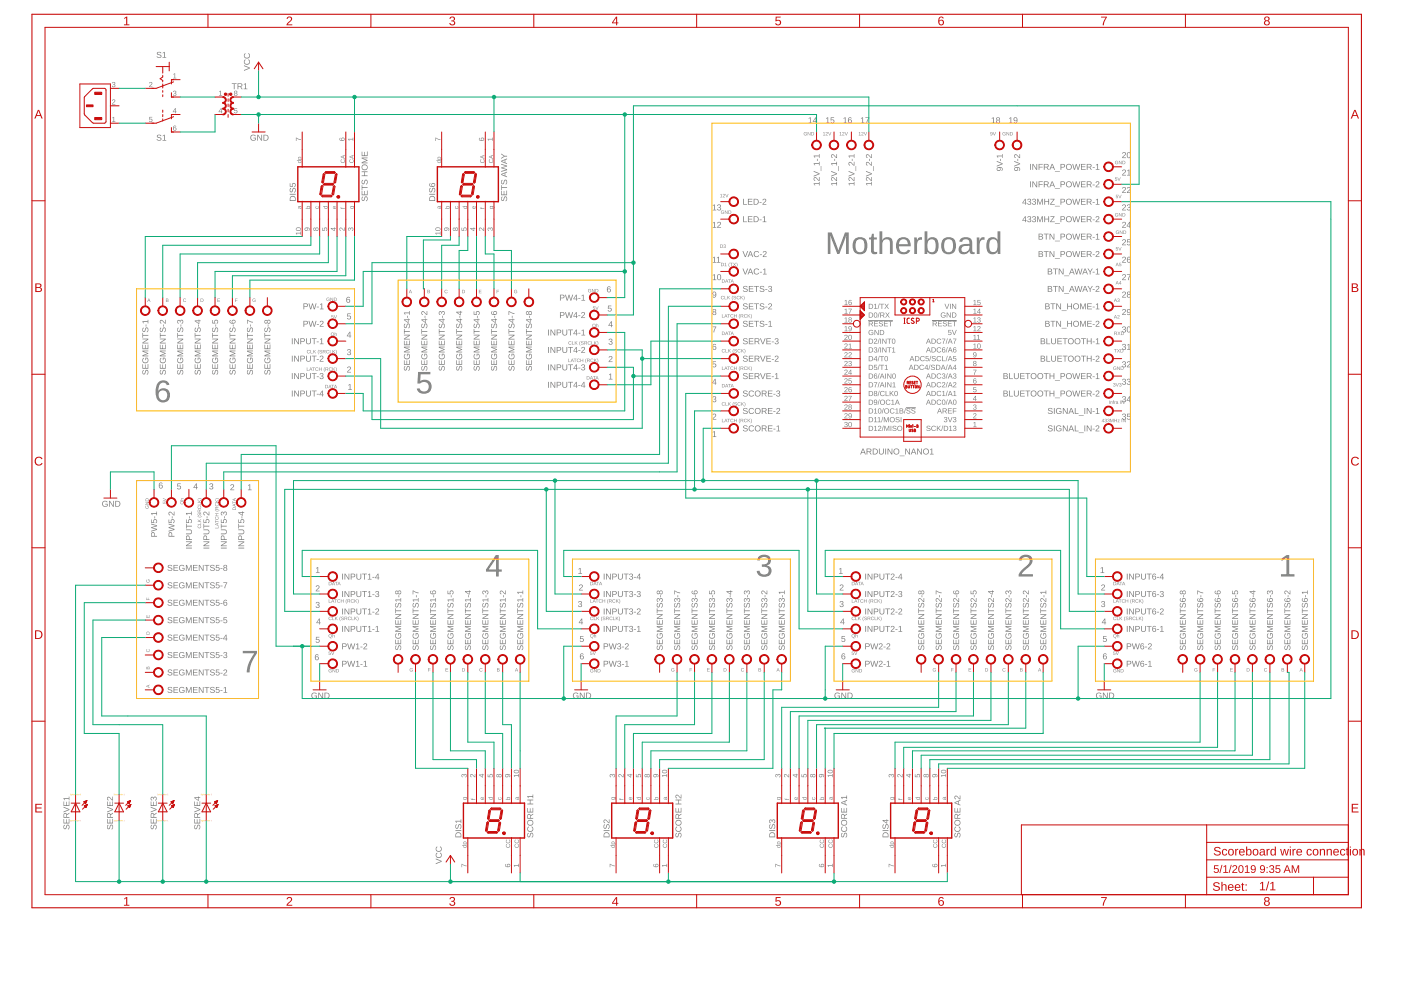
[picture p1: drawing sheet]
<svg xmlns="http://www.w3.org/2000/svg" width="297mm" height="210mm" viewBox="0 0 297 210" stroke-linecap="round" stroke-linejoin="round" font-family="sans-serif">
<g fill="#ffba08">
<path d="M14.9 168.3h.2l-.2 .1 .1 .2-.2-.1h.2zM15.1 168.4h.2l-.1 .3zM15.1 168.5a.1 .1 0 0 0 .2 0 .1 .1 0 0 0-.2 0zM15.3 168.4l.1 .2zM15.5 168.4h.1h-.1l.1 .2zM15.7 168.4h.1l-.1 .1 .1 .1zM15.7 168.4l.1 .1zM15.8 168.5a.15 .15 0 0 1 .3 0 .15 .15 0 0 1-.3 0zM15.9 168.4a.11 .11 0 0 0 .2 0 .11 .11 0 0 0-.2 0zM16.2 168.4v.2zM16.3 168.4l.2-.1v.3h-.2zM16.3 168.5a.1 .1 0 0 0 .2 0 .1 .1 0 0 0-.2 0zM16.5 168.4h.2l-.1 .1 .1 .1zM16.6 168.4l.1 .1zM16.8 168.4v.2zM17 168.3l.2 .1-.2 .2h.2h-.2l.1-.2z"/>
<path d="M14.9 173.9h.2h-.2l.1 .2h-.2h.2zM15.1 173.9l.2 .1-.1 .2zM15.1 174a.1 .1 0 0 0 .2 0 .1 .1 0 0 0-.2 0zM15.3 173.9l.1 .2zM15.5 173.9l.1 .1h-.1l.1 .1zM15.7 173.9h.1l-.1 .1 .1 .1zM15.7 174h.1zM15.8 174a.15 .15 0 0 1 .3 0 .15 .15 0 0 1-.3 0zM15.9 174a.11 .11 0 0 0 .2 0 .11 .11 0 0 0-.2 0zM16.2 173.9v.2zM16.3 173.9l.2-.1v.3h-.2zM16.3 174a.1 .1 0 0 0 .2 0 .1 .1 0 0 0-.2 0zM16.5 173.9h.2l-.1 .1 .1 .1zM16.6 174h.1zM16.8 173.9v.2zM17 173.9l.2 .2h-.2z"/>
<path d="M24.1 168.3h.2l-.2 .1 .2 .2-.2-.1h.2zM24.4 168.4h.1l-.1 .3zM24.4 168.5a.07 .07 0 0 0 .1 0 .07 .07 0 0 0-.1 0zM24.6 168.4v.2zM24.7 168.4h.1h-.1l.1 .2zM24.9 168.4h.1l-.1 .1 .1 .1zM24.9 168.4l.1 .1zM25.1 168.5a.15 .15 0 0 1 .3 0 .15 .15 0 0 1-.3 0zM25.1 168.4a.11 .11 0 0 0 .2 0 .11 .11 0 0 0-.2 0zM25.4 168.4l.1 .2zM25.6 168.4l.1-.1v.3h-.1zM25.6 168.5a.07 .07 0 0 0 .1 0 .07 .07 0 0 0-.1 0zM25.8 168.4h.1l-.1 .1 .1 .1zM25.8 168.4l.1 .1zM26 168.4v.2zM26.3 168.3l.1 .1-.1 .2h.1h-.2l.2-.2z"/>
<path d="M24.1 173.9h.2h-.2l.2 .2h-.2h.2zM24.4 173.9l.1 .1-.1 .2zM24.4 174a.07 .07 0 0 0 .1 0 .07 .07 0 0 0-.1 0zM24.6 173.9v.2zM24.7 173.9l.1 .1h-.1l.1 .1zM24.9 173.9h.1l-.1 .1 .1 .1zM24.9 174h.1zM25.1 174a.15 .15 0 0 1 .3 0 .15 .15 0 0 1-.3 0zM25.1 174a.11 .11 0 0 0 .2 0 .11 .11 0 0 0-.2 0zM25.4 173.9l.1 .2zM25.6 173.9l.1-.1v.3h-.1zM25.6 174a.07 .07 0 0 0 .1 0 .07 .07 0 0 0-.1 0zM25.8 173.9h.1l-.1 .1 .1 .1zM25.8 174h.1zM26 173.9v.2zM26.3 173.9l.1 .2h-.2z"/>
<path d="M33.4 168.3h.1l-.1 .1 .1 .2-.2-.1h.2zM33.6 168.4h.2l-.2 .3zM33.6 168.5a.1 .1 0 0 0 .2 0 .1 .1 0 0 0-.2 0zM33.8 168.4l.1 .2zM33.9 168.4h.2h-.1l.1 .2zM34.1 168.4h.2l-.2 .1 .2 .1zM34.2 168.4l.1 .1zM34.3 168.5a.15 .15 0 0 1 .3 0 .15 .15 0 0 1-.3 0zM34.4 168.4a.11 .11 0 0 0 .2 0 .11 .11 0 0 0-.2 0zM34.7 168.4v.2zM34.8 168.4l.2-.1v.3h-.2zM34.8 168.5a.1 .1 0 0 0 .2 0 .1 .1 0 0 0-.2 0zM35 168.4h.2l-.2 .1 .2 .1zM35.1 168.4l.1 .1zM35.2 168.4l.1 .2zM35.5 168.3l.2 .1-.2 .2h.2h-.2l.1-.2z"/>
<path d="M33.4 173.9h.1h-.1l.1 .2h-.2h.2zM33.6 173.9l.2 .1-.2 .2zM33.6 174a.1 .1 0 0 0 .2 0 .1 .1 0 0 0-.2 0zM33.8 173.9l.1 .2zM33.9 173.9l.2 .1h-.1l.1 .1zM34.1 173.9h.2l-.2 .1 .2 .1zM34.2 174h.1zM34.3 174a.15 .15 0 0 1 .3 0 .15 .15 0 0 1-.3 0zM34.4 174a.11 .11 0 0 0 .2 0 .11 .11 0 0 0-.2 0zM34.7 173.9v.2zM34.8 173.9l.2-.1v.3h-.2zM34.8 174a.1 .1 0 0 0 .2 0 .1 .1 0 0 0-.2 0zM35 173.9h.2l-.2 .1 .2 .1zM35.1 174h.1zM35.2 173.9l.1 .2zM35.5 173.9l.2 .2h-.2z"/>
<path d="M42.6 168.3h.2l-.2 .1 .2 .2-.2-.1h.2zM42.8 168.4h.2l-.1 .3zM42.9 168.5a.07 .07 0 0 0 .1 0 .07 .07 0 0 0-.1 0zM43.1 168.4v.2zM43.2 168.4h.1h-.1l.1 .2zM43.4 168.4h.1l-.1 .1 .1 .1zM43.4 168.4l.1 .1zM43.6 168.5a.15 .15 0 0 1 .3 0 .15 .15 0 0 1-.3 0zM43.6 168.4a.11 .11 0 0 0 .2 0 .11 .11 0 0 0-.2 0zM43.9 168.4v.2zM44 168.4l.2-.1v.3h-.2zM44.1 168.5a.07 .07 0 0 0 .1 0 .07 .07 0 0 0-.1 0zM44.3 168.4h.1l-.1 .1 .1 .1zM44.3 168.4l.1 .1zM44.5 168.4v.2zM44.7 168.3l.2 .1-.1 .2h.1h-.2l.2-.2z"/>
<path d="M42.6 173.9h.2h-.2l.2 .2h-.2h.2zM42.8 173.9l.2 .1-.1 .2zM42.9 174a.07 .07 0 0 0 .1 0 .07 .07 0 0 0-.1 0zM43.1 173.9v.2zM43.2 173.9l.1 .1h-.1l.1 .1zM43.4 173.9h.1l-.1 .1 .1 .1zM43.4 174h.1zM43.6 174a.15 .15 0 0 1 .3 0 .15 .15 0 0 1-.3 0zM43.6 174a.11 .11 0 0 0 .2 0 .11 .11 0 0 0-.2 0zM43.9 173.9v.2zM44 173.9l.2-.1v.3h-.2zM44.1 174a.07 .07 0 0 0 .1 0 .07 .07 0 0 0-.1 0zM44.3 173.9h.1l-.1 .1 .1 .1zM44.3 174h.1zM44.5 173.9v.2zM44.7 173.9l.2 .2h-.2z"/>
</g>
<g fill="#808080">
<path d="M151.1 91.6l.5-.2v1.1h.3v.2h-.8v-.2h.3v-.9l-.3 .2z"/>
<path d="M151.2 87.8a.43 .43 0 0 1 .6 .2 .43 .43 0 0 1-.3 .6l-.3 .2h.7v.2h-.9l.6-.7a.25 .25 0 0 0 0-.4 .25 .25 0 0 0-.4 .1h-.2z"/>
<path d="M151.2 84.1a.36 .36 0 0 1 .6 0 .36 .36 0 0 1-.2 .5 .34 .34 0 0 1 .3 .4 .34 .34 0 0 1-.4 .3l-.4-.1-.1-.3 .5 .3a.23 .23 0 0 0 .2-.3 .23 .23 0 0 0-.3-.2l-.1-.1a.24 .24 0 0 0 .4-.2 .24 .24 0 0 0-.2-.3 .24 .24 0 0 0-.3 .2h-.2z"/>
<path d="M151.1 76.6h.7v.2h-.6v.4a.43 .43 0 0 1 .6 .1 .43 .43 0 0 1-.2 .6 .43 .43 0 0 1-.6-.3l.4 .2a.29 .29 0 0 0 .3-.4 .29 .29 0 0 0-.5-.1h-.1z"/>
<path d="M151 69.2h.9l-.5 1.3h-.1v-.3l.4-.8h-.7z"/>
<path d="M160.8 118.1a1.59 1.59 0 0 1 2.6 .4 1.09 1.09 0 0 1-.9 1.4 1.22 1.22 0 0 1 1 1.5 1.22 1.22 0 0 1-1.5 .9 1.4 1.4 0 0 1-1.6-1.2l.6-.1a.93 .93 0 0 0 1.3 .8 .93 .93 0 0 0 .4-1.4l-1.2-.2v-.5a.9 .9 0 0 0 1.1-.3 .9 .9 0 0 0 0-1.1 .94 .94 0 0 0-1.5 .5h-.6z"/>
<path d="M216.3 118.1a1.45 1.45 0 0 1 1.7-.5 1.45 1.45 0 0 1 .9 1.6l-.5 .7-1.3 1.2-.5 .6h2.4v.5h-3a3.1 3.1 0 0 1 1.4-2l.2-.1a1.14 1.14 0 0 0 .3-1.9 .9 .9 0 0 0-1.3 .7l-.6-.1z"/>
<path d="M271.7 118.4l1.1-.7h.5v4h1.1v.5h-2.8v-.5h1.2v-3.5l-1.1 .8z"/>
<path d="M51.5 138h3v.5l-1.3 2.3-.3 1.8h-.6a7.2 7.2 0 0 1 1.6-4.1h-2.4z"/>
<path d="M88.7 78.9h2.5v.5h-2l-.1 1.4a1.54 1.54 0 0 1 2.4 1.1 1.54 1.54 0 0 1-2.2 1.5l-.7-.4-.2-.6 .6-.1a1.02 1.02 0 0 0 1.4 .5 1.02 1.02 0 0 0 .2-1.6 1.02 1.02 0 0 0-1.5 .1h-.6z"/>
<path d="M129.1 79.4l.5-.2v1.1h.3v.2h-.8v-.2h.3v-.9l-.3 .2z"/>
<path d="M129.2 75.6a.43 .43 0 0 1 .6 .2 .43 .43 0 0 1-.3 .6l-.3 .2h.7v.2h-.9l.6-.7a.25 .25 0 0 0 0-.4 .25 .25 0 0 0-.4 .1h-.2z"/>
<path d="M129.2 71.9a.36 .36 0 0 1 .6 0 .36 .36 0 0 1-.2 .5 .34 .34 0 0 1 .3 .4 .34 .34 0 0 1-.4 .3l-.3-.1-.2-.3 .5 .3a.23 .23 0 0 0 .2-.3 .23 .23 0 0 0-.3-.2l-.1-.1a.24 .24 0 0 0 .4-.2 .24 .24 0 0 0-.2-.3 .24 .24 0 0 0-.3 .2h-.2z"/>
<path d="M128.9 64.8h.7v.1h-.5l-.1 .4a.43 .43 0 0 1 .7 .2 .43 .43 0 0 1-.3 .6 .43 .43 0 0 1-.6-.3l.5 .1a.29 .29 0 0 0 .2-.4 .29 .29 0 0 0-.5 0h-.1z"/>
<path d="M73.6 66.5h.8v.1h-.6v.4a.43 .43 0 0 1 .6 .2 .43 .43 0 0 1-.3 .6 .43 .43 0 0 1-.5-.4l.4 .2a.29 .29 0 0 0 .2-.4 .29 .29 0 0 0-.4-.1h-.2z"/>
<path d="M73.7 74.1a.36 .36 0 0 1 .6 0 .36 .36 0 0 1-.2 .5 .34 .34 0 0 1 .3 .4 .34 .34 0 0 1-.4 .3l-.3-.1-.1-.2 .4 .2a.23 .23 0 0 0 .3-.3 .23 .23 0 0 0-.3-.2l-.1-.1a.24 .24 0 0 0 .3-.1 .24 .24 0 0 0-.2-.4 .24 .24 0 0 0-.3 .3l-.1-.1z"/>
<path d="M73.7 77.8a.43 .43 0 0 1 .7 .2 .43 .43 0 0 1-.4 .6l-.2 .2h.6v.2h-.8l.5-.7a.25 .25 0 0 0 .1-.4 .25 .25 0 0 0-.4 .2l-.2-.1z"/>
<path d="M73.9 81.6l.4-.2v1.1h.3v.2h-.8v-.2h.3v-.9l-.2 .2z"/>
<path d="M52.6 102.9l.4-.2v1.1h.4v.1h-.8v-.1h.3v-1l-.3 .2z"/>
<path d="M49 102.8a.43 .43 0 0 1 .6 .1 .43 .43 0 0 1-.4 .6l-.2 .3h.7v.1h-.9l.5-.6a.25 .25 0 0 0 .1-.5 .25 .25 0 0 0-.4 .2h-.2z"/>
<path d="M44.5 102.6a.36 .36 0 0 1 .6-.1 .36 .36 0 0 1-.2 .6 .34 .34 0 0 1 .3 .4 .34 .34 0 0 1-.4 .3l-.3-.1-.1-.3 .4 .2a.23 .23 0 0 0 .3-.2 .23 .23 0 0 0-.3-.2l-.1-.2a.24 .24 0 0 0 .3-.1 .24 .24 0 0 0-.2-.3 .24 .24 0 0 0-.3 .2h-.1z"/>
<path d="M37.6 102.5h.7v.1h-.5l-.1 .4a.43 .43 0 0 1 .6 .2 .43 .43 0 0 1-.2 .6 .43 .43 0 0 1-.6-.3l.5 .1a.29 .29 0 0 0 .2-.4 .29 .29 0 0 0-.5 0h-.1z"/>
<path d="M67 120.4l.5-.2v1.2h.3v.1h-.8v-.1h.3v-1l-.3 .2z"/>
<path d="M67.1 124.2a.43 .43 0 0 1 .6 .2 .43 .43 0 0 1-.3 .6l-.3 .2h.7v.2h-.9l.6-.7a.25 .25 0 0 0 0-.4 .25 .25 0 0 0-.4 .1h-.2z"/>
<path d="M67.1 127.7a.36 .36 0 0 1 .6 0 .36 .36 0 0 1-.2 .5 .34 .34 0 0 1 .3 .4 .34 .34 0 0 1-.4 .3l-.4-.1-.1-.2 .5 .2a.23 .23 0 0 0 .2-.3 .23 .23 0 0 0-.3-.2l-.1-.1a.24 .24 0 0 0 .4-.1 .24 .24 0 0 0-.2-.4 .24 .24 0 0 0-.3 .3l-.2-.1z"/>
<path d="M67 135h.7v.2h-.6v.4a.43 .43 0 0 1 .6 .2 .43 .43 0 0 1-.2 .5 .43 .43 0 0 1-.6-.3l.4 .2a.29 .29 0 0 0 .3-.4 .29 .29 0 0 0-.5-.1h-.1z"/>
<path d="M122.7 120.6l.4-.2v1.1h.3v.2h-.8v-.2h.3v-.9l-.2 .2z"/>
<path d="M122.9 124a.43 .43 0 0 1 .6 .2 .43 .43 0 0 1-.3 .6l-.3 .3h.7v.1h-.8l.5-.7a.25 .25 0 0 0 0-.4 .25 .25 0 0 0-.4 .2l-.1-.1z"/>
<path d="M122.7 127.5a.36 .36 0 0 1 .6 0 .36 .36 0 0 1-.2 .6 .34 .34 0 0 1 .3 .4 .34 .34 0 0 1-.4 .2l-.3-.1-.2-.2 .5 .2a.23 .23 0 0 0 .2-.3 .23 .23 0 0 0-.3-.2l-.1-.1a.24 .24 0 0 0 .4-.1 .24 .24 0 0 0-.2-.3 .24 .24 0 0 0-.3 .2h-.1z"/>
<path d="M123 134.8h.7v.2h-.6v.4a.43 .43 0 0 1 .6 .2 .43 .43 0 0 1-.2 .6 .43 .43 0 0 1-.6-.4l.4 .2a.29 .29 0 0 0 .3-.4 .29 .29 0 0 0-.5-.1h-.1z"/>
<path d="M177.9 120.6l.5-.2v1.1h.3v.2h-.8v-.2h.3v-.9l-.3 .2z"/>
<path d="M178.2 124a.43 .43 0 0 1 .6 .2 .43 .43 0 0 1-.4 .6l-.2 .3h.7v.1h-.9l.5-.7a.25 .25 0 0 0 .1-.4 .25 .25 0 0 0-.4 .2l-.2-.1z"/>
<path d="M178.1 127.5a.36 .36 0 0 1 .6 0 .36 .36 0 0 1-.1 .6 .34 .34 0 0 1 .3 .4 .34 .34 0 0 1-.5 .2l-.3-.1-.1-.2 .4 .2a.23 .23 0 0 0 .3-.3 .23 .23 0 0 0-.3-.2l-.1-.1a.24 .24 0 0 0 .4-.1 .24 .24 0 0 0-.2-.3 .24 .24 0 0 0-.3 .2h-.2z"/>
<path d="M178.5 134.8h.7v.2h-.6v.4a.43 .43 0 0 1 .6 .2 .43 .43 0 0 1-.3 .6 .43 .43 0 0 1-.5-.4l.4 .2a.29 .29 0 0 0 .2-.4 .29 .29 0 0 0-.4-.1h-.2z"/>
<path d="M233.4 120.4l.4-.2v1.2h.3v.1h-.8v-.1h.4v-1l-.3 .2z"/>
<path d="M233.6 124a.43 .43 0 0 1 .7 .2 .43 .43 0 0 1-.4 .6l-.3 .3h.7v.1h-.8l.5-.7a.25 .25 0 0 0 0-.4 .25 .25 0 0 0-.4 .2l-.1-.1z"/>
<path d="M233.6 127.5a.36 .36 0 0 1 .6 0 .36 .36 0 0 1-.2 .6 .34 .34 0 0 1 .3 .4 .34 .34 0 0 1-.4 .2l-.3-.1-.2-.2 .5 .2a.23 .23 0 0 0 .2-.3 .23 .23 0 0 0-.3-.2l-.1-.1a.24 .24 0 0 0 .4-.1 .24 .24 0 0 0-.2-.3 .24 .24 0 0 0-.3 .2h-.1z"/>
<path d="M233.9 134.8h.7v.2h-.6v.4a.43 .43 0 0 1 .6 .2 .43 .43 0 0 1-.2 .6 .43 .43 0 0 1-.6-.4l.4 .2a.29 .29 0 0 0 .3-.4 .29 .29 0 0 0-.5-.1h-.1z"/>
<path d="M38.9 63.4l.4-.1 .2 .2a.31 .31 0 0 0-.5-.1 .31 .31 0 0 0 0 .5 .31 .31 0 0 0 .5-.1 .37 .37 0 0 1-.6 .1 .37 .37 0 0 1 0-.5z"/>
<path d="M46.1 63.3h.5l-.4 .1v.2h.4l-.4 .1v.2l.4 .1h-.5z"/>
<path d="M49.8 63.3h.6l-.5 .1v.2h.4l-.4 .1v.3z"/>
<path d="M53.6 63.4l.4-.1 .2 .2a.3 .3 0 0 0-.4-.1 .3 .3 0 0 0-.1 .4 .3 .3 0 0 0 .4 .1l-.2-.2h.3l-.1 .3a.39 .39 0 0 1-.5-.1 .39 .39 0 0 1 0-.5z"/>
<path d="M101.7 141.8l.4-.1 .2 .1a.31 .31 0 0 0-.5 0 .31 .31 0 0 0 0 .5 .31 .31 0 0 0 .5-.1 .37 .37 0 0 1-.5 .1 .37 .37 0 0 1-.1-.5z"/>
<path d="M94.5 141.7h.5h-.4v.3h.4l-.4 .1v.2l.4 .1h-.5z"/>
<path d="M90.8 141.7h.5h-.4v.3h.4l-.4 .1v.3z"/>
<path d="M87 141.8l.3-.1 .2 .1a.3 .3 0 0 0-.4-.1 .3 .3 0 0 0-.1 .5 .3 .3 0 0 0 .4 0l-.2-.2h.3v.3a.39 .39 0 0 1-.6 0 .39 .39 0 0 1 .1-.5z"/>
<path d="M212.6 141.8l.4-.1 .2 .1a.31 .31 0 0 0-.5 0 .31 .31 0 0 0 0 .5 .31 .31 0 0 0 .5-.1 .37 .37 0 0 1-.5 .1 .37 .37 0 0 1-.1-.5z"/>
<path d="M205.4 141.7h.5h-.4v.3h.4l-.4 .1v.2l.4 .1h-.5z"/>
<path d="M201.7 141.7h.5h-.4v.3h.4l-.4 .1v.3z"/>
<path d="M197.9 141.8l.3-.1 .2 .1a.3 .3 0 0 0-.4-.1 .3 .3 0 0 0-.1 .5 .3 .3 0 0 0 .4 0l-.2-.2h.3v.3a.39 .39 0 0 1-.6 0 .39 .39 0 0 1 .1-.5z"/>
<path d="M157.2 141.8l.3-.1 .2 .1a.31 .31 0 0 0-.4 0 .31 .31 0 0 0 0 .5 .31 .31 0 0 0 .5-.1 .37 .37 0 0 1-.6 .1 .37 .37 0 0 1 0-.5z"/>
<path d="M149.9 141.7h.6h-.5v.3h.4l-.4 .1v.2l.5 .1h-.6z"/>
<path d="M146.2 141.7h.5h-.4v.3h.4l-.4 .1v.3z"/>
<path d="M142.4 141.8l.4-.1 .2 .1a.3 .3 0 0 0-.5-.1 .3 .3 0 0 0 0 .5 .3 .3 0 0 0 .4 0l-.2-.2h.3l-.1 .3a.39 .39 0 0 1-.5 0 .39 .39 0 0 1 0-.5z"/>
<path d="M94.3 61.5h.4l.2 .1a.31 .31 0 0 0-.5 0 .31 .31 0 0 0 0 .4 .31 .31 0 0 0 .5 0 .37 .37 0 0 1-.5 .1 .37 .37 0 0 1-.1-.6z"/>
<path d="M101.5 61.5h.6h-.5v.3h.4h-.4v.3l.5 .1h-.6z"/>
<path d="M105.3 61.5h.5h-.4v.3h.4l-.4 .1v.3z"/>
<path d="M109.1 61.5h.3l.2 .1a.3 .3 0 0 0-.4-.1 .3 .3 0 0 0-.1 .5 .3 .3 0 0 0 .5 0l-.3-.2h.4l-.1 .3a.39 .39 0 0 1-.5 0 .39 .39 0 0 1 0-.6z"/>
<path d="M31.1 137.7l.1-.1a.31 .31 0 0 0-.1 .5 .31 .31 0 0 0 .5 0 .31 .31 0 0 0-.1-.5 .37 .37 0 0 1 .2 .5 .37 .37 0 0 1-.6 .1 .37 .37 0 0 1 0-.5z"/>
<path d="M31 130.4l.1 .5h.2v-.4l.1 .4h.2l.1-.5v.6h-.7z"/>
<path d="M31 126.7l.1 .4h.3v-.4v.4l.3 .1h-.7z"/>
<path d="M31.1 122.9h.1a.3 .3 0 0 0-.1 .4 .3 .3 0 0 0 .4 .1 .3 .3 0 0 0 .1-.4l-.2 .2v-.3a.37 .37 0 0 1 .3 .5 .37 .37 0 0 1-.6 .2 .37 .37 0 0 1-.1-.6z"/>
<path d="M268.1 141.8l.3-.1 .2 .1a.31 .31 0 0 0-.4 0 .31 .31 0 0 0 0 .5 .31 .31 0 0 0 .5-.1 .37 .37 0 0 1-.6 .1 .37 .37 0 0 1 0-.5z"/>
<path d="M260.8 141.7h.6h-.5v.3h.4l-.4 .1v.2l.5 .1h-.6z"/>
<path d="M257.1 141.7h.5h-.4v.3h.4l-.4 .1v.3z"/>
<path d="M253.3 141.8l.4-.1 .2 .1a.3 .3 0 0 0-.5-.1 .3 .3 0 0 0 0 .5 .3 .3 0 0 0 .4 0l-.2-.2h.3l-.1 .3a.39 .39 0 0 1-.5 0 .39 .39 0 0 1 0-.5z"/>
<path d="M49.7 22.9h.6v.2h-.5v.3a.37 .37 0 0 1 .5 .2 .37 .37 0 0 1-.2 .5 .37 .37 0 0 1-.5-.3l.4 .1a.25 .25 0 0 0 .2-.3 .25 .25 0 0 0-.4-.1h-.2z"/>
<path d="M46.5 19.4l.3-.2v1h.3v.1h-.7v-.1h.3v-.8l-.2 .1z"/>
<path d="M23.8 25l.4-.2v.9h.3v.2h-.7v-.2h.3v-.8l-.3 .2z"/>
<path d="M23.9 17.5a.31 .31 0 0 1 .5-.1 .31 .31 0 0 1-.2 .5 .29 .29 0 0 1 .3 .4 .29 .29 0 0 1-.4 .2l-.4-.3 .4 .2a.2 .2 0 0 0 .2-.2 .2 .2 0 0 0-.2-.2l-.1-.1a.21 .21 0 0 0 .3-.1 .21 .21 0 0 0-.2-.3 .21 .21 0 0 0-.2 .2h-.2z"/>
<path d="M23.9 21.2a.37 .37 0 0 1 .5 .1 .37 .37 0 0 1-.3 .5l-.2 .3h.6v.1h-.8l.5-.7a.21 .21 0 0 0 0-.3 .21 .21 0 0 0-.3 .2h-.1z"/>
<path d="M31.7 24.8h.6v.1h-.5v.3a.37 .37 0 0 1 .5 .2 .37 .37 0 0 1-.2 .5 .37 .37 0 0 1-.5-.3l.3 .2a.25 .25 0 0 0 .3-.4 .25 .25 0 0 0-.4 0h-.2z"/>
<path d="M31.7 17.5a.37 .37 0 0 1 .6 .1 .37 .37 0 0 1-.3 .5l-.2 .3h.5v.1h-.7l.5-.7a.21 .21 0 0 0 0-.3 .22 .22 0 0 0-.4 .2h-.1z"/>
<path d="M36.8 19.3a.31 .31 0 0 1 .5 0 .31 .31 0 0 1-.1 .5 .29 .29 0 0 1 .2 .3 .29 .29 0 0 1-.4 .2l-.3-.3 .3 .2a.2 .2 0 0 0 .3-.2 .2 .2 0 0 0-.3-.2l-.1-.1a.21 .21 0 0 0 .3-.1 .21 .21 0 0 0-.1-.3 .21 .21 0 0 0-.3 .2h-.1z"/>
<path d="M36.8 15.7l.3-.2v1h.3v.1h-.7v-.1h.3v-.8l-.2 .2z"/>
<path d="M175.5 49.3h.8l1.4 3.9 1.5-3.9h.7v4.5h-.5v-4l-1.4 4h-.5l-1.5-4 .1 4h-.6zM181.2 50.7a1.59 1.59 0 0 1 1.8-.3 1.59 1.59 0 0 1 .9 1.7 1.58 1.58 0 0 1-1.6 1.8 1.58 1.58 0 0 1-1.5-1.8l.1-1zM181.8 50.9a2.07 2.07 0 0 0 0 2.4 1.02 1.02 0 0 0 1.2 0 1.02 1.02 0 0 0 .3-1.2 1.03 1.03 0 0 0-.3-1.1 1.03 1.03 0 0 0-1.2-.1zM184.9 49.6h.4v.7h.6v.5h-.6v2.4l.2 .2h.5v.4l-.4 .1a.71 .71 0 0 1-.9-.8v-2.3h-.4v-.5h.4zM186.5 49h.6l-.1 1.9a1.18 1.18 0 0 1 1.4-.6 1.18 1.18 0 0 1 .9 1.2v2.3h-.6v-2.2a.84 .84 0 0 0-.9-.9 .84 .84 0 0 0-.7 1.1v2h-.6zM190.4 50.7a1.6 1.6 0 0 1 1.9-.2 1.6 1.6 0 0 1 .8 1.7h-2.5a1.02 1.02 0 0 0 .6 1.2 1.02 1.02 0 0 0 1.3-.5l.5 .2a1.66 1.66 0 0 1-2.2 .7 1.66 1.66 0 0 1-.8-2.1zM190.9 51l-.3 .8h1.9a.94 .94 0 0 0-.5-1 .94 .94 0 0 0-1.1 .2zM193.8 50.3h.6v.8a.84 .84 0 0 1 1.1-.8v.6a.88 .88 0 0 0-.9 .2 .88 .88 0 0 0-.2 .9v1.8h-.6zM196 49h.6v1.9a1.28 1.28 0 0 1 1.5-.6 1.28 1.28 0 0 1 .9 1.4v.4a1.42 1.42 0 0 1-1.5 1.8l-.6-.2-.3-.4v.5h-.6zM197 50.9a2.08 2.08 0 0 0 0 2.4 .87 .87 0 0 0 1 .1 .87 .87 0 0 0 .4-1 1.23 1.23 0 0 0-.8-1.7zM199.9 50.7a1.59 1.59 0 0 1 1.9-.3 1.59 1.59 0 0 1 .9 1.7 1.58 1.58 0 0 1-1.6 1.8 1.58 1.58 0 0 1-1.5-1.8l.1-1zM200.6 50.9a2.07 2.07 0 0 0 0 2.4 1.02 1.02 0 0 0 1.2 0 1.02 1.02 0 0 0 .3-1.2 1.03 1.03 0 0 0-.3-1.1 1.03 1.03 0 0 0-1.2-.1zM203.7 50.6a1.42 1.42 0 0 1 1.5-.3 1.42 1.42 0 0 1 .9 1.2v1.7l.2 .3h.3v.3a.73 .73 0 0 1-1-.6 1.26 1.26 0 0 1-1.2 .7 1.26 1.26 0 0 1-1.1-.7 1.21 1.21 0 0 1 1.5-1.5h.7a.8 .8 0 0 0-.5-1 .8 .8 0 0 0-1 .6l-.6-.1zM204.1 52.3a.68 .68 0 0 0-.1 1 .68 .68 0 0 0 1 0l.5-.5v-.7zM207.1 50.3h.5l.1 .8a.84 .84 0 0 1 1-.8v.6a.88 .88 0 0 0-.9 .2 .88 .88 0 0 0-.1 .9v1.8h-.6zM209.7 50.5a1.26 1.26 0 0 1 1.8 .4v-1.9h.6v4.8h-.5l-.1-.5a1.28 1.28 0 0 1-1.5 .6 1.28 1.28 0 0 1-.9-1.4v-.4a1.89 1.89 0 0 1 .6-1.6zM210.1 50.9a2.33 2.33 0 0 0 0 2.4 .92 .92 0 0 0 1 0 .92 .92 0 0 0 .4-.9 1.16 1.16 0 0 0-1.2-1.6z"/>
<path d="M151.6 80.3h.1v.9h.2l-.2 .1v.3h-.1v-.3h-.6zM151.6 80.5l-.5 .7h.5z"/>
<path d="M151.2 73.1l.3-.2 .3 .3-.4-.1-.2 .4a.43 .43 0 0 1 .7 .2 .43 .43 0 0 1-.4 .6 .43 .43 0 0 1-.5-.5zM151.2 73.8a.27 .27 0 0 0 .5 0 .27 .27 0 0 0-.5 0z"/>
<path d="M151.2 65.6a.36 .36 0 0 1 .5 0 .36 .36 0 0 1-.1 .5 .36 .36 0 0 1 .1 .6 .36 .36 0 0 1-.5 0 .36 .36 0 0 1 .1-.6l-.2-.2zM151.2 65.8a.25 .25 0 0 0 .5 0 .25 .25 0 0 0-.5 0zM151.2 66.4a.26 .26 0 0 0 .5 0 .26 .26 0 0 0-.5 0z"/>
<path d="M151.1 61.9a.61 .61 0 0 1 .8 .4 .61 .61 0 0 1-.3 .8h-.3l-.2-.3 .4 .1 .2-.4a.4 .4 0 0 1-.6 0 .4 .4 0 0 1 0-.6zM151.1 62.3a.3 .3 0 0 0 .6 0 .3 .3 0 0 0-.6 0z"/>
<path d="M151.1 58.3l.5-.2v1.2h.3v.1h-.8v-.1h.3v-1l-.3 .2zM152.1 58.3a.58 .58 0 0 1 .8 .2 .58 .58 0 0 1-.1 .7 .59 .59 0 0 1-.8-.1 .59 .59 0 0 1 .1-.8zM152.3 58.3a.54 .54 0 0 0-.2 .5 .54 .54 0 0 0 .5 .4 .54 .54 0 0 0 .2-.5 .54 .54 0 0 0-.5-.4z"/>
<path d="M151.1 54.6l.5-.2v1.2h.3v.1h-.8v-.1h.3v-1l-.3 .2zM152 54.6l.4-.2v1.2h.3v.1h-.7v-.1h.3v-1l-.3 .2z"/>
<path d="M151.1 47.3l.5-.2v1.1h.3v.1h-.8v-.1h.3v-1l-.3 .2zM152.2 47.1a.43 .43 0 0 1 .6 .2 .43 .43 0 0 1-.3 .6l-.3 .3h.7v.1h-.9l.6-.7a.25 .25 0 0 0 0-.4 .25 .25 0 0 0-.4 .2h-.1z"/>
<path d="M151.1 43.6l.5-.2v1.1h.3v.1h-.8v-.1h.3v-1l-.3 .2zM152.2 43.4a.36 .36 0 0 1 .6 0 .36 .36 0 0 1-.2 .6 .34 .34 0 0 1 .3 .4 .34 .34 0 0 1-.4 .2l-.3-.1-.2-.2 .5 .2a.23 .23 0 0 0 .2-.3 .23 .23 0 0 0-.3-.2l-.1-.1a.24 .24 0 0 0 .4-.1 .24 .24 0 0 0-.2-.3 .24 .24 0 0 0-.3 .2h-.2z"/>
<path d="M171.5 25.1l.4-.2v1.1h.3v.1h-.8v-.1h.3v-1l-.2 .2zM172.9 24.9h.2v.8h.1l-.1 .1v.3h-.2v-.3h-.6zM172.9 25.1l-.4 .6h.4z"/>
<path d="M175.1 25.1l.5-.2v1.1h.3v.1h-.8v-.1h.3v-1l-.3 .2zM176.1 24.9h.7v.1h-.5v.4a.43 .43 0 0 1 .6 .2 .43 .43 0 0 1-.3 .6 .43 .43 0 0 1-.5-.4l.4 .2a.29 .29 0 0 0 .2-.4 .29 .29 0 0 0-.4-.1h-.2z"/>
<path d="M178.8 25.1l.5-.2v1.1h.3v.1h-.8v-.1h.3v-1l-.3 .2zM179.9 25l.3-.1 .4 .2-.5-.1-.2 .5a.43 .43 0 0 1 .7 .2 .43 .43 0 0 1-.4 .5 .43 .43 0 0 1-.4-.5zM179.9 25.7a.3 .3 0 0 0 .6 0 .3 .3 0 0 0-.6 0z"/>
<path d="M182.5 25.1l.5-.2v1.1h.3v.1h-.8v-.1h.3v-1l-.3 .2zM183.5 24.9h.8l-.4 1.2h-.2v-.3l.4-.8h-.6z"/>
<path d="M210.3 25.1l.4-.2v1.1h.3v.1h-.8v-.1h.3v-1l-.2 .2zM211.3 24.9a.36 .36 0 0 1 .6 0 .36 .36 0 0 1-.1 .6 .36 .36 0 0 1 .1 .5 .36 .36 0 0 1-.6 0 .36 .36 0 0 1 .1-.5l-.2-.2zM211.4 25.2a.23 .23 0 0 0 .4 0 .23 .23 0 0 0-.4 0zM211.3 25.8a.3 .3 0 0 0 .6 0 .3 .3 0 0 0-.6 0z"/>
<path d="M214 25.1l.4-.2v1.1h.3v.1h-.8v-.1h.3v-1l-.2 .2zM215 25a.61 .61 0 0 1 .8 .3 .61 .61 0 0 1-.3 .8h-.4l-.2-.2 .5 .1 .2-.5a.4 .4 0 0 1-.6 .1 .4 .4 0 0 1 0-.6zM215 25.3a.3 .3 0 0 0 .6 0 .3 .3 0 0 0-.6 0z"/>
<path d="M238 32.3a.43 .43 0 0 1 .7 .2 .43 .43 0 0 1-.4 .6l-.2 .3h.6v.1h-.8l.5-.7a.25 .25 0 0 0 .1-.4 .25 .25 0 0 0-.4 .2h-.2zM239 32.4a.58 .58 0 0 1 .8 .2 .58 .58 0 0 1-.1 .8 .59 .59 0 0 1-.8-.2 .59 .59 0 0 1 .1-.8zM239.2 32.4a.54 .54 0 0 0-.2 .6 .54 .54 0 0 0 .5 .4 .54 .54 0 0 0 .2-.6 .54 .54 0 0 0-.5-.4z"/>
<path d="M238 36a.43 .43 0 0 1 .7 .2 .43 .43 0 0 1-.4 .6l-.2 .3h.6v.1h-.8l.5-.7a.25 .25 0 0 0 .1-.4 .25 .25 0 0 0-.4 .2h-.2zM239 36.2l.4-.2v1.1h.4v.1h-.8v-.1h.3v-1l-.3 .2z"/>
<path d="M238 39.7a.43 .43 0 0 1 .7 .2 .43 .43 0 0 1-.4 .6l-.2 .3h.6v.1h-.8l.5-.7a.25 .25 0 0 0 .1-.4 .25 .25 0 0 0-.4 .2h-.2zM239.1 39.7a.43 .43 0 0 1 .6 .2 .43 .43 0 0 1-.4 .6l-.2 .3h.6v.1h-.8l.5-.7a.25 .25 0 0 0 .1-.4 .25 .25 0 0 0-.4 .2h-.2z"/>
<path d="M238 43.4a.43 .43 0 0 1 .7 .2 .43 .43 0 0 1-.4 .6l-.2 .3h.6v.1h-.8l.5-.7a.25 .25 0 0 0 .1-.4 .25 .25 0 0 0-.4 .2h-.2zM239 43.4a.36 .36 0 0 1 .6 0 .36 .36 0 0 1-.1 .6 .34 .34 0 0 1 .3 .4 .34 .34 0 0 1-.5 .2l-.3-.1-.1-.2 .4 .2a.23 .23 0 0 0 .3-.3 .23 .23 0 0 0-.3-.2l-.1-.1a.24 .24 0 0 0 .3-.1 .24 .24 0 0 0-.1-.3 .24 .24 0 0 0-.3 .2h-.2z"/>
<path d="M238 47.1a.43 .43 0 0 1 .7 .2 .43 .43 0 0 1-.4 .6l-.2 .3h.6v.1h-.8l.5-.7a.25 .25 0 0 0 .1-.4 .25 .25 0 0 0-.4 .2h-.2zM239.4 47.1h.2v.8h.2l-.2 .1v.3h-.1v-.3h-.6zM239.5 47.2l-.5 .7h.5z"/>
<path d="M238 50.8a.43 .43 0 0 1 .7 .2 .43 .43 0 0 1-.4 .6l-.2 .3h.6v.1h-.8l.5-.7a.25 .25 0 0 0 .1-.4 .25 .25 0 0 0-.4 .2h-.2zM239 50.7h.7v.2h-.6v.4a.43 .43 0 0 1 .6 .2 .43 .43 0 0 1-.3 .6 .43 .43 0 0 1-.5-.4l.4 .2a.29 .29 0 0 0 .3-.4 .29 .29 0 0 0-.5-.1h-.2z"/>
<path d="M238 54.5a.43 .43 0 0 1 .7 .2 .43 .43 0 0 1-.4 .6l-.2 .3h.6v.1h-.8l.5-.7a.25 .25 0 0 0 .1-.4 .25 .25 0 0 0-.4 .2h-.2zM239 54.6l.4-.2 .3 .3-.5-.1-.1 .5a.43 .43 0 0 1 .6 .1 .43 .43 0 0 1-.3 .6 .43 .43 0 0 1-.5-.5zM239.1 55.3a.27 .27 0 0 0 .5 0 .27 .27 0 0 0-.5 0z"/>
<path d="M238 58.2a.43 .43 0 0 1 .7 .2 .43 .43 0 0 1-.4 .6l-.2 .3h.6v.1h-.8l.5-.7a.25 .25 0 0 0 .1-.4 .25 .25 0 0 0-.4 .2h-.2zM238.9 58.1h.8l-.4 1.3h-.1v-.3l.4-.8h-.7z"/>
<path d="M238 61.9a.43 .43 0 0 1 .7 .2 .43 .43 0 0 1-.4 .6l-.2 .3h.6v.1h-.8l.5-.7a.25 .25 0 0 0 .1-.4 .25 .25 0 0 0-.4 .2l-.2-.1zM239 61.9a.36 .36 0 0 1 .6 0 .36 .36 0 0 1-.1 .5 .36 .36 0 0 1 .1 .6 .36 .36 0 0 1-.5 0 .36 .36 0 0 1 .1-.6l-.2-.2zM239.1 62.1a.25 .25 0 0 0 .5 0 .25 .25 0 0 0-.5 0zM239.1 62.7a.26 .26 0 0 0 .5 0 .26 .26 0 0 0-.5 0z"/>
<path d="M238 65.6a.43 .43 0 0 1 .7 .2 .43 .43 0 0 1-.4 .6l-.2 .3h.6v.1h-.8l.5-.7a.25 .25 0 0 0 .1-.4 .25 .25 0 0 0-.4 .2l-.2-.1zM239 65.6a.61 .61 0 0 1 .8 .4 .61 .61 0 0 1-.3 .8h-.3l-.3-.3 .5 .1 .2-.4a.4 .4 0 0 1-.6 0 .4 .4 0 0 1 0-.6zM239 66a.3 .3 0 0 0 .6 0 .3 .3 0 0 0-.6 0z"/>
<path d="M238 69.3a.36 .36 0 0 1 .6 0 .36 .36 0 0 1-.1 .5 .34 .34 0 0 1 .2 .4 .34 .34 0 0 1-.4 .3l-.3-.1-.1-.2 .4 .2a.23 .23 0 0 0 .3-.3 .23 .23 0 0 0-.3-.2l-.1-.1a.24 .24 0 0 0 .3-.1 .24 .24 0 0 0-.1-.4 .24 .24 0 0 0-.3 .3l-.2-.1zM239 69.4a.58 .58 0 0 1 .8 .2 .58 .58 0 0 1-.1 .7 .59 .59 0 0 1-.8-.2 .59 .59 0 0 1 .1-.7zM239.2 69.4a.54 .54 0 0 0-.2 .5 .54 .54 0 0 0 .5 .4 .54 .54 0 0 0 .2-.5 .54 .54 0 0 0-.5-.4z"/>
<path d="M238 73a.36 .36 0 0 1 .6 0 .36 .36 0 0 1-.1 .5 .34 .34 0 0 1 .2 .4 .34 .34 0 0 1-.4 .3l-.3-.1-.1-.2 .4 .2a.23 .23 0 0 0 .3-.3 .23 .23 0 0 0-.3-.2l-.1-.1a.24 .24 0 0 0 .3-.1 .24 .24 0 0 0-.1-.4 .24 .24 0 0 0-.3 .2h-.2zM239 73.1l.4-.2v1.1h.4v.2h-.8v-.2h.3v-.9l-.3 .2z"/>
<path d="M238 76.7a.36 .36 0 0 1 .6 0 .36 .36 0 0 1-.1 .5 .34 .34 0 0 1 .2 .4 .34 .34 0 0 1-.4 .3l-.3-.1-.1-.2 .4 .2a.23 .23 0 0 0 .3-.3 .23 .23 0 0 0-.3-.2l-.1-.1a.24 .24 0 0 0 .3-.1 .24 .24 0 0 0-.1-.4 .24 .24 0 0 0-.3 .2h-.2zM239.1 76.7a.43 .43 0 0 1 .6 .2 .43 .43 0 0 1-.4 .6l-.2 .2h.6v.2h-.8l.5-.7a.25 .25 0 0 0 .1-.4 .25 .25 0 0 0-.4 .1h-.2z"/>
<path d="M238 80.4a.36 .36 0 0 1 .6 0 .36 .36 0 0 1-.1 .5 .34 .34 0 0 1 .2 .4 .34 .34 0 0 1-.4 .3l-.3-.1-.1-.2 .4 .2a.23 .23 0 0 0 .3-.3 .23 .23 0 0 0-.3-.2l-.1-.1a.24 .24 0 0 0 .3-.2 .24 .24 0 0 0-.1-.3 .24 .24 0 0 0-.3 .2h-.2zM239 80.4a.36 .36 0 0 1 .6 0 .36 .36 0 0 1-.1 .5 .34 .34 0 0 1 .3 .4 .34 .34 0 0 1-.5 .3l-.3-.1-.1-.2 .4 .2a.23 .23 0 0 0 .3-.3 .23 .23 0 0 0-.3-.2l-.1-.1a.24 .24 0 0 0 .3-.2 .24 .24 0 0 0-.1-.3 .24 .24 0 0 0-.3 .2h-.2z"/>
<path d="M238 84.1a.36 .36 0 0 1 .6 0 .36 .36 0 0 1-.1 .5 .34 .34 0 0 1 .2 .4 .34 .34 0 0 1-.4 .3l-.3-.1-.1-.3 .4 .3a.23 .23 0 0 0 .3-.3 .23 .23 0 0 0-.3-.2l-.1-.1a.24 .24 0 0 0 .3-.2 .24 .24 0 0 0-.1-.3 .24 .24 0 0 0-.3 .2h-.2zM239.4 84h.2v.9h.2l-.2 .1v.3h-.1v-.3h-.6zM239.5 84.2l-.5 .7h.5z"/>
<path d="M238 87.8a.36 .36 0 0 1 .6 0 .36 .36 0 0 1-.1 .5 .34 .34 0 0 1 .2 .4 .34 .34 0 0 1-.4 .3l-.3-.1-.1-.3 .4 .3a.23 .23 0 0 0 .3-.3 .23 .23 0 0 0-.3-.2l-.1-.1a.24 .24 0 0 0 .3-.2 .24 .24 0 0 0-.1-.3 .24 .24 0 0 0-.3 .2h-.2zM239 87.7h.7v.1h-.6v.4a.43 .43 0 0 1 .6 .2 .43 .43 0 0 1-.3 .6 .43 .43 0 0 1-.5-.3l.4 .2a.29 .29 0 0 0 .3-.5 .29 .29 0 0 0-.5 0h-.2z"/>
<path d="M105.1 117.7h.6v3h.7v.5h-.7v1h-.5v-1h-2.2v-.5zM105.2 118.3l-1.6 2.4h1.6z"/>
<path d="M33.6 81a1.39 1.39 0 0 1 2.3 .6l-.5 .1a.9 .9 0 0 0-1.1-.6 .9 .9 0 0 0-.7 1v.8a1.41 1.41 0 0 1 1.9-.4 1.41 1.41 0 0 1 .4 1.9 1.54 1.54 0 0 1-1.8 .9 1.54 1.54 0 0 1-1.1-1.7l.1-1.7zM33.9 83a1.01 1.01 0 0 0 0 1.5 1.01 1.01 0 0 0 1.4-.1 1.01 1.01 0 0 0-.1-1.4 1.01 1.01 0 0 0-1.3 0z"/>
<path d="M129.6 68.1h.1v.9h.2l-.2 .1v.3h-.1v-.3h-.6zM129.6 68.3l-.5 .7h.5z"/>
<path d="M128.8 60.9l.3-.2 .4 .3-.5-.1-.2 .4a.43 .43 0 0 1 .7 .2 .43 .43 0 0 1-.4 .6 .43 .43 0 0 1-.4-.5zM128.8 61.6a.27 .27 0 0 0 .5 0 .27 .27 0 0 0-.5 0z"/>
<path d="M73.5 63.1l.4-.2 .3 .3-.5-.1-.1 .5a.43 .43 0 0 1 .6 .1 .43 .43 0 0 1-.3 .6 .43 .43 0 0 1-.5-.5zM73.5 63.8a.3 .3 0 0 0 .6 0 .3 .3 0 0 0-.6 0z"/>
<path d="M74.1 70.3h.2v.9h.2l-.2 .1v.3h-.2v-.3h-.6zM74.1 70.5l-.4 .7h.4z"/>
<path d="M41.6 102.5h.2v.8h.1l-.1 .2v.3h-.2v-.3h-.6zM41.6 102.7l-.4 .6h.4z"/>
<path d="M33.8 102.5l.3-.2 .4 .3-.5-.1-.2 .4a.43 .43 0 0 1 .7 .2 .43 .43 0 0 1-.4 .6 .43 .43 0 0 1-.4-.5zM33.8 103.2a.27 .27 0 0 0 .5 0 .27 .27 0 0 0-.5 0z"/>
<path d="M67.6 131.1h.2v.9h.2l-.2 .1v.3h-.1v-.3h-.6zM67.7 131.3l-.5 .7h.5z"/>
<path d="M66.9 138.9l.3-.2 .4 .3-.5-.1-.2 .4a.43 .43 0 0 1 .7 .2 .43 .43 0 0 1-.4 .6 .43 .43 0 0 1-.4-.5zM66.9 139.6a.27 .27 0 0 0 .5 0 .27 .27 0 0 0-.5 0z"/>
<path d="M123.3 131.1h.1v.9h.2l-.2 .1v.3h-.1v-.3h-.6zM123.3 131.3l-.4 .7h.4z"/>
<path d="M123.1 138.7l.3-.2 .3 .3-.4-.1-.2 .4a.43 .43 0 0 1 .7 .2 .43 .43 0 0 1-.4 .6 .43 .43 0 0 1-.4-.5zM123.1 139.4a.27 .27 0 0 0 .5 0 .27 .27 0 0 0-.5 0z"/>
<path d="M178.7 131.1h.2v.9h.2l-.2 .1v.3h-.2v-.3h-.5zM178.7 131.3l-.4 .7h.4z"/>
<path d="M178.5 138.7l.3-.2 .4 .3-.5-.1-.1 .4a.43 .43 0 0 1 .6 .2 .43 .43 0 0 1-.4 .6 .43 .43 0 0 1-.4-.5zM178.5 139.4a.3 .3 0 0 0 .6 0 .3 .3 0 0 0-.6 0z"/>
<path d="M234.2 131.1h.1v.9h.2l-.2 .1v.3h-.1v-.3h-.6zM234.2 131.3l-.4 .7h.4z"/>
<path d="M234 138.7l.3-.2 .3 .3-.4-.1-.2 .4a.43 .43 0 0 1 .7 .2 .43 .43 0 0 1-.4 .6 .43 .43 0 0 1-.4-.5zM234 139.4a.27 .27 0 0 0 .5 0 .27 .27 0 0 0-.5 0z"/>
<path d="M69.3 63.2l.4-.1 .2 .2a.3 .3 0 0 0-.5-.1 .3 .3 0 0 0 0 .4 .3 .3 0 0 0 .4 .1l-.2-.2h.3l-.1 .3a.39 .39 0 0 1-.5-.1 .39 .39 0 0 1 0-.5zM70 63.1l.5 .6 .1-.6v.7l-.5-.6-.1 .6zM70.8 63.1h.2a.36 .36 0 0 1 .4 .4 .36 .36 0 0 1-.3 .3h-.3zM70.9 63.2v.6a.3 .3 0 0 0 .4-.3 .3 .3 0 0 0-.4-.3z"/>
<path d="M70.3 66.8h.4l-.3 .1v.2a.24 .24 0 0 1 .3 .1 .24 .24 0 0 1-.2 .4 .24 .24 0 0 1-.3-.2l.3 .1 .1-.2-.1-.1h-.2zM70.8 66.8l.3 .6 .4-.6-.3 .7z"/>
<path d="M70.2 70.6a.37 .37 0 0 1 .6 .1 .37 .37 0 0 1-.2 .5l.2 .2-.3-.2a.37 .37 0 0 1-.4-.2 .37 .37 0 0 1 .1-.4zM70.2 70.9a.28 .28 0 0 0 .5 0 .28 .28 0 0 0-.5 0zM71 70.5l.1 .3 .3-.1v.5l-.2-.5-.2 .5z"/>
<path d="M68.9 81.6h.3a.36 .36 0 0 1 .4 .3 .36 .36 0 0 1-.4 .4h-.3zM69 81.7v.5a.3 .3 0 0 0 .5-.2 .3 .3 0 0 0-.5-.3zM69.9 81.6l.4 .7-.2-.2h-.3l-.2 .2zM70 81.7l-.2 .3h.3zM70.2 81.6h.6l-.2 .1v.6l-.1-.6zM71.1 81.6l.4 .7-.2-.2h-.3l-.2 .2zM71.1 81.7l-.1 .3h.3z"/>
<path d="M65.1 77.9v.6l.4 .1h-.4zM65.8 77.9l.4 .7-.1-.2h-.4l-.2 .2zM65.9 78l-.1 .3h.2zM66.2 77.9h.6l-.3 .1v.6l-.1-.6zM66.9 78l.4-.1 .2 .2a.31 .31 0 0 0-.5-.1 .31 .31 0 0 0 0 .5 .31 .31 0 0 0 .5-.1 .37 .37 0 0 1-.5 .1 .37 .37 0 0 1-.1-.5zM67.6 77.9l.1 .3h.4l.1-.3v.7l-.1-.3h-.4l-.1 .3zM68.8 77.9h.1a.73 .73 0 0 0 0 .9l-.2-.3zM69 77.9h.3a.21 .21 0 0 1 .3 .2 .21 .21 0 0 1-.2 .2l.2 .3-.3-.3h-.2l-.1 .3zM69.1 78v.2h.4v-.2zM69.8 78l.4-.1 .2 .2a.31 .31 0 0 0-.5-.1 .31 .31 0 0 0 0 .5 .31 .31 0 0 0 .5-.1 .37 .37 0 0 1-.6 .1 .37 .37 0 0 1 0-.5zM70.5 77.9l.1 .4 .5-.4-.3 .3 .3 .4-.4-.3-.2 .3zM71.1 77.9l.3 .4-.3 .5a.73 .73 0 0 0 0-.9z"/>
<path d="M65.2 74.3l.3-.1 .2 .2a.31 .31 0 0 0-.4-.1 .31 .31 0 0 0 0 .5 .31 .31 0 0 0 .4-.1 .37 .37 0 0 1-.5 .2 .37 .37 0 0 1 0-.6zM65.8 74.2l.1 .6 .4 .1h-.5zM66.4 74.2l.1 .4 .5-.4-.3 .3 .3 .4-.4-.3-.2 .3zM67.6 74.2h.1a.73 .73 0 0 0 0 .9l-.3-.3zM67.8 74.2h.3l.2 .2-.4-.1v.2a.24 .24 0 0 1 .4 .1 .24 .24 0 0 1-.3 .3l-.3-.2 .2 .1a.19 .19 0 0 0 .2 0 .19 .19 0 0 0 0-.3 .19 .19 0 0 0-.2 .1zM68.4 74.2h.4a.21 .21 0 0 1 .2 .2 .21 .21 0 0 1-.2 .2l.3 .3-.3-.3h-.3l-.1 .3zM68.5 74.3v.2h.4v-.2zM69.2 74.3l.4-.1 .2 .2a.31 .31 0 0 0-.5-.1 .31 .31 0 0 0 .1 .5 .31 .31 0 0 0 .4-.1 .37 .37 0 0 1-.5 .2 .37 .37 0 0 1-.1-.6zM69.9 74.2l.1 .6 .4 .1h-.5zM70.5 74.2l.1 .4 .5-.4-.3 .3 .3 .4-.4-.3-.2 .3zM71.1 74.2l.3 .5-.3 .4a.73 .73 0 0 0 0-.9z"/>
<path d="M31.5 63.3l.4 .7-.2-.2h-.3l-.2 .2zM31.6 63.4l-.2 .3h.3z"/>
<path d="M35.2 63.3h.4l.1 .7h-.5zM35.3 63.4v.2l.3-.1zM35.3 63.7v.2h.3v-.2z"/>
<path d="M42.5 63.3h.3a.36 .36 0 0 1 .3 .3 .36 .36 0 0 1-.3 .4h-.3zM42.6 63.4v.5a.3 .3 0 0 0 .4-.2 .3 .3 0 0 0-.4-.3z"/>
<path d="M178 28.1l.3-.1v.6l.2 .1h-.5l.2-.1v-.5zM178.6 28a.26 .26 0 0 1 .4 .2 .26 .26 0 0 1-.3 .3v.1l.3 .1-.4-.1a.33 .33 0 0 0 .2-.2 .33 .33 0 0 0-.1-.3l-.1 .1zM179.1 28l.3 .6 .4-.6-.3 .7z"/>
<path d="M174.5 28.1l.3-.1v.6l.1 .1h-.4l.2-.1v-.5zM175.1 28a.26 .26 0 0 1 .4 .2 .26 .26 0 0 1-.3 .3l-.1 .1 .4 .1-.5-.1a.33 .33 0 0 0 .3-.2 .33 .33 0 0 0-.1-.3l-.1 .1zM175.6 28l.3 .6 .4-.6-.3 .7z"/>
<path d="M182.1 28.1l.2-.1v.6l.2 .1h-.4l.2-.1v-.5zM182.7 28a.26 .26 0 0 1 .4 .2 .26 .26 0 0 1-.3 .3l-.1 .1 .4 .1-.5-.1a.33 .33 0 0 0 .3-.2 .33 .33 0 0 0-.1-.3l-.2 .1zM183.2 28l.3 .6 .3-.6-.3 .7z"/>
<path d="M170.5 28.1l.4-.1 .2 .2a.3 .3 0 0 0-.5-.1 .3 .3 0 0 0 0 .4 .3 .3 0 0 0 .4 .1l-.2-.2h.3l-.1 .3a.39 .39 0 0 1-.5-.1 .39 .39 0 0 1 0-.5zM171.2 28l.5 .6 .1-.6v.7l-.5-.6-.1 .6zM172 28h.2a.36 .36 0 0 1 .4 .3 .36 .36 0 0 1-.3 .4h-.3zM172.1 28.1v.5a.3 .3 0 0 0 .4-.2 .3 .3 0 0 0-.4-.3z"/>
<path d="M212.6 28.1l.4-.1 .2 .2a.3 .3 0 0 0-.4-.1 .3 .3 0 0 0-.1 .4 .3 .3 0 0 0 .4 .1l-.2-.2h.3v.3a.39 .39 0 0 1-.6-.1 .39 .39 0 0 1 0-.5zM213.4 28l.5 .6 .1-.6v.7l-.5-.6-.1 .6zM214.1 28h.3a.36 .36 0 0 1 .4 .3 .36 .36 0 0 1-.4 .4h-.3zM214.2 28.1v.5a.3 .3 0 0 0 .5-.2 .3 .3 0 0 0-.5-.3z"/>
<path d="M210 28.1a.31 .31 0 0 1 .5 .3 .31 .31 0 0 1-.5 .2h.2l.1-.2a.23 .23 0 0 1-.3 0 .23 .23 0 0 1 0-.3zM210 28.2a.16 .16 0 0 0 .3 0 .16 .16 0 0 0-.3 0zM210.5 28l.3 .6 .4-.6-.3 .7z"/>
<path d="M236.4 37.6h.4l-.3 .1v.2a.24 .24 0 0 1 .3 .1 .24 .24 0 0 1-.1 .4 .24 .24 0 0 1-.3-.2h.3l.1-.1-.1-.1h-.3zM236.9 37.6l.4 .6 .3-.6-.3 .7z"/>
<path d="M236.6 41.3h.4l-.3 .1v.2a.24 .24 0 0 1 .3 .1 .24 .24 0 0 1-.1 .4 .24 .24 0 0 1-.3-.2h.3l.1-.1-.1-.2-.3 .1zM237.1 41.3l.3 .6 .4-.6-.3 .7z"/>
<path d="M236.6 52.4h.4l-.3 .1v.2a.24 .24 0 0 1 .3 .1 .24 .24 0 0 1-.1 .3 .24 .24 0 0 1-.3-.1h.3l.1-.1-.1-.2-.3 .1zM237.1 52.4l.3 .6 .4-.6-.3 .7z"/>
<path d="M236.5 34.2l.4-.1 .2 .2a.3 .3 0 0 0-.5-.1 .3 .3 0 0 0-.1 .4 .3 .3 0 0 0 .5 .1l-.2-.2h.3l-.1 .3a.39 .39 0 0 1-.5-.1 .39 .39 0 0 1 0-.5zM237.2 34.1l.5 .6 .1-.6v.7l-.5-.6-.1 .6zM238 34.1h.2a.36 .36 0 0 1 .4 .3 .36 .36 0 0 1-.4 .4h-.2zM238.1 34.2v.5a.3 .3 0 0 0 .4-.2 .3 .3 0 0 0-.4-.3z"/>
<path d="M236.5 45.3l.4-.1 .2 .1a.3 .3 0 0 0-.5 0 .3 .3 0 0 0-.1 .4 .3 .3 0 0 0 .5 .1l-.2-.3h.3l-.1 .3a.39 .39 0 0 1-.5 0 .39 .39 0 0 1 0-.5zM237.2 45.2l.5 .6 .1-.6v.7l-.5-.6-.1 .6zM238 45.2h.2a.36 .36 0 0 1 .4 .3 .36 .36 0 0 1-.4 .4h-.2zM238.1 45.3v.5a.3 .3 0 0 0 .4-.3 .3 .3 0 0 0-.4-.2z"/>
<path d="M236.7 49l.3-.1 .2 .1a.3 .3 0 0 0-.4 0 .3 .3 0 0 0-.1 .4 .3 .3 0 0 0 .5 .1l-.3-.3h.4l-.1 .3a.39 .39 0 0 1-.5 0 .39 .39 0 0 1 0-.5zM237.4 48.9l.5 .6 .1-.6v.7l-.5-.6-.1 .6zM238.2 48.9h.2a.36 .36 0 0 1 .4 .3 .36 .36 0 0 1-.4 .4h-.2zM238.3 49v.5a.3 .3 0 0 0 .4-.3 .3 .3 0 0 0-.4-.2z"/>
<path d="M152.9 44.7l.4-.1 .2 .2a.3 .3 0 0 0-.4-.1 .3 .3 0 0 0-.1 .4 .3 .3 0 0 0 .4 .1l-.2-.2h.3v.3a.39 .39 0 0 1-.6-.1 .39 .39 0 0 1 0-.5zM153.7 44.6l.5 .6 .1-.6v.7l-.5-.6-.1 .6zM154.4 44.6h.3a.36 .36 0 0 1 .3 .4 .36 .36 0 0 1-.3 .3h-.3zM154.5 44.7v.6a.3 .3 0 0 0 .5-.3 .3 .3 0 0 0-.5-.3z"/>
<path d="M152.7 41.2l.3-.1v.7h.1h-.4h.2v-.6zM153.3 41.2a.26 .26 0 0 1 .4 .1 .26 .26 0 0 1-.3 .3l-.1 .2h.4h-.5a.33 .33 0 0 0 .3-.3 .33 .33 0 0 0-.1-.3l-.2 .1zM153.8 41.1l.3 .7 .3-.7-.2 .7z"/>
<path d="M153.1 88.8l.1 .6 .3 .1h-.4zM153.8 88.8l.4 .7-.1-.2h-.4l-.1 .2zM153.9 88.9l-.1 .3h.2zM154.2 88.8h.6l-.3 .1v.6l-.1-.6zM154.9 88.9l.4-.1 .2 .2a.31 .31 0 0 0-.5-.1 .31 .31 0 0 0 .1 .5 .31 .31 0 0 0 .4-.1 .37 .37 0 0 1-.5 .2 .37 .37 0 0 1-.1-.6zM155.6 88.8l.1 .3h.4l.1-.3v.7l-.1-.3h-.4l-.1 .3zM156.8 88.8h.1a.73 .73 0 0 0 0 .9l-.2-.3zM157 88.8h.4a.21 .21 0 0 1 .2 .2 .21 .21 0 0 1-.2 .2l.2 .3-.3-.3h-.2l-.1 .3zM157.1 88.9v.2h.4v-.2zM157.8 88.9l.4-.1 .2 .2a.31 .31 0 0 0-.5-.1 .31 .31 0 0 0 0 .5 .31 .31 0 0 0 .5-.1 .37 .37 0 0 1-.6 .2 .37 .37 0 0 1 0-.6zM158.5 88.8l.1 .4 .5-.4-.3 .3 .3 .4-.4-.3-.2 .3zM159.1 88.8l.3 .5-.3 .4a.73 .73 0 0 0 0-.9z"/>
<path d="M153.1 85.4l.4-.1 .2 .2a.31 .31 0 0 0-.5-.1 .31 .31 0 0 0 0 .5 .31 .31 0 0 0 .5-.1 .37 .37 0 0 1-.6 .1 .37 .37 0 0 1 0-.5zM153.8 85.3l.1 .6 .4 .1h-.5zM154.4 85.3l.1 .4 .4-.4-.3 .3 .4 .4-.4-.3-.2 .3zM155.5 85.3h.1a.73 .73 0 0 0 0 .9l-.2-.3zM155.8 85.3h.3l.2 .1h-.4v.2a.24 .24 0 0 1 .3 .1 .24 .24 0 0 1-.2 .3l-.3-.2 .1 .1a.19 .19 0 0 0 .3 0 .19 .19 0 0 0 0-.3 .19 .19 0 0 0-.3 0zM156.5 85.4l.3-.1 .2 .2a.31 .31 0 0 0-.4-.1 .31 .31 0 0 0 0 .5 .31 .31 0 0 0 .4-.1 .37 .37 0 0 1-.5 .1 .37 .37 0 0 1 0-.5zM157.2 85.3v.4l.5-.4-.3 .3 .3 .4-.4-.3-.1 .3zM157.8 85.3l.2 .4-.2 .5a.73 .73 0 0 0 0-.9z"/>
<path d="M153.1 81.4h.2a.36 .36 0 0 1 .4 .4 .36 .36 0 0 1-.4 .3h-.2zM153.2 81.5v.6a.3 .3 0 0 0 .4-.3 .3 .3 0 0 0-.4-.3zM154 81.4l.4 .7-.2-.2h-.3l-.2 .2zM154.1 81.5l-.2 .3h.3zM154.4 81.4h.6l-.3 .1v.6l-.1-.6zM155.2 81.4l.4 .7-.2-.2h-.3l-.2 .2zM155.2 81.5l-.1 .3h.3z"/>
<path d="M153.1 77.7l.1 .7h.3h-.4zM153.8 77.7l.4 .7-.1-.2h-.4l-.1 .2zM153.9 77.8l-.1 .3h.2zM154.2 77.7h.6l-.3 .1v.6l-.1-.6zM154.9 77.8l.4-.1 .2 .2a.31 .31 0 0 0-.5-.1 .31 .31 0 0 0 .1 .5 .31 .31 0 0 0 .4 0 .37 .37 0 0 1-.5 .1 .37 .37 0 0 1-.1-.6zM155.6 77.7l.1 .3h.4l.1-.3v.7l-.1-.3h-.4l-.1 .3zM156.8 77.7h.1a.73 .73 0 0 0 0 .9l-.2-.3zM157 77.7h.4a.21 .21 0 0 1 .2 .2 .21 .21 0 0 1-.2 .2l.2 .3-.3-.3h-.2l-.1 .3zM157.1 77.8v.3l.4-.1v-.2zM157.8 77.8l.4-.1 .2 .2a.31 .31 0 0 0-.5-.1 .31 .31 0 0 0 0 .5 .31 .31 0 0 0 .5 0 .37 .37 0 0 1-.6 .1 .37 .37 0 0 1 0-.6zM158.5 77.7l.1 .4 .5-.4-.3 .3 .3 .4-.4-.3-.2 .3zM159.1 77.7l.3 .5-.3 .4a.73 .73 0 0 0 0-.9z"/>
<path d="M153.1 74.1l.4-.1 .2 .2a.31 .31 0 0 0-.5-.1 .31 .31 0 0 0 0 .5 .31 .31 0 0 0 .5 0 .37 .37 0 0 1-.6 .1 .37 .37 0 0 1 0-.6zM153.8 74l.1 .7h.4h-.5zM154.4 74l.1 .4 .4-.4-.3 .3 .4 .4-.4-.3-.2 .3zM155.5 74h.1a.73 .73 0 0 0 0 .9l-.2-.3zM155.8 74.1l.3-.1 .2 .2-.4-.1v.2a.24 .24 0 0 1 .3 .1 .24 .24 0 0 1-.2 .3l-.3-.1h.1a.19 .19 0 0 0 .3 0 .19 .19 0 0 0 0-.2 .19 .19 0 0 0-.3 0zM156.5 74.1l.3-.1 .2 .2a.31 .31 0 0 0-.4-.1 .31 .31 0 0 0 0 .5 .31 .31 0 0 0 .4 0 .37 .37 0 0 1-.5 .1 .37 .37 0 0 1 0-.6zM157.2 74v.4l.5-.4-.3 .3 .3 .4-.4-.3-.1 .3zM157.8 74l.2 .5-.2 .4a.73 .73 0 0 0 0-.9z"/>
<path d="M153.1 70.3h.2a.36 .36 0 0 1 .4 .4 .36 .36 0 0 1-.4 .3h-.2zM153.2 70.4v.6a.3 .3 0 0 0 .4-.3 .3 .3 0 0 0-.4-.3zM154 70.3l.4 .7-.2-.2h-.3l-.2 .2zM154.1 70.4l-.2 .4h.3zM154.4 70.3h.6l-.3 .1v.6l-.1-.6zM155.2 70.3l.4 .7-.2-.2h-.3l-.2 .2zM155.2 70.4l-.1 .4h.3z"/>
<path d="M153.1 66.6l.1 .7h.3h-.4zM153.8 66.6l.4 .7-.1-.2h-.4l-.1 .2zM153.9 66.7l-.1 .4h.2zM154.2 66.6h.6l-.3 .1v.6l-.1-.6zM154.9 66.7l.4-.1 .2 .2a.31 .31 0 0 0-.5 0 .31 .31 0 0 0 .1 .4 .31 .31 0 0 0 .4 0 .37 .37 0 0 1-.5 .1 .37 .37 0 0 1-.1-.6zM155.6 66.6l.1 .3h.4l.1-.3v.7l-.1-.3h-.4l-.1 .3zM156.8 66.6h.1a.73 .73 0 0 0 0 1l-.2-.4zM157 66.6h.4a.21 .21 0 0 1 .2 .2 .21 .21 0 0 1-.2 .2l.2 .3-.3-.3h-.2l-.1 .3zM157.1 66.7v.3l.4-.1v-.2zM157.8 66.7l.4-.1 .2 .2a.31 .31 0 0 0-.5 0 .31 .31 0 0 0 0 .4 .31 .31 0 0 0 .5 0 .37 .37 0 0 1-.6 .1 .37 .37 0 0 1 0-.6zM158.5 66.6l.1 .4 .5-.4-.3 .3 .3 .4-.4-.3-.2 .3zM159.1 66.6l.3 .5-.3 .5a.73 .73 0 0 0 0-1z"/>
<path d="M152.9 62.8l.4-.1 .2 .2a.31 .31 0 0 0-.5 0 .31 .31 0 0 0 0 .4 .31 .31 0 0 0 .5 0 .37 .37 0 0 1-.5 .1 .37 .37 0 0 1-.1-.6zM153.6 62.7l.1 .7 .4 .1h-.5zM154.2 62.7l.1 .4 .5-.4-.3 .4 .3 .4-.4-.4-.2 .4zM155.3 62.7h.1a.73 .73 0 0 0 0 1l-.2-.4zM155.6 62.8l.3-.1 .2 .2-.4-.1v.2a.24 .24 0 0 1 .3 .2 .24 .24 0 0 1-.2 .3l-.3-.2 .2 .1a.19 .19 0 0 0 .2 0 .19 .19 0 0 0 0-.3 .19 .19 0 0 0-.3 0zM156.3 62.8l.3-.1 .2 .2a.31 .31 0 0 0-.4 0 .31 .31 0 0 0 0 .4 .31 .31 0 0 0 .4 0 .37 .37 0 0 1-.5 .1 .37 .37 0 0 1 0-.6zM157 62.7l.1 .4 .4-.4-.3 .4 .4 .4-.4-.4-.2 .4zM157.6 62.7l.3 .5-.3 .5a.73 .73 0 0 0 0-1z"/>
<path d="M153.1 59.2h.2a.36 .36 0 0 1 .4 .4 .36 .36 0 0 1-.4 .3h-.2zM153.2 59.3v.6a.3 .3 0 0 0 .4-.3 .3 .3 0 0 0-.4-.3zM154 59.2l.4 .7-.2-.2h-.3l-.2 .2zM154.1 59.3l-.2 .4h.3zM154.4 59.2h.6l-.3 .1v.6l-.1-.6zM155.2 59.2l.4 .7-.2-.2h-.3l-.2 .2zM155.2 59.3l-.1 .4h.3z"/>
<path d="M235.1 84.9l.1 .7zM235.4 85.1h.4v.5l-.2-.4-.2 .4zM236 84.9h.2l-.1 .7-.2-.4zM236.3 85.1l.1 .1 .1-.1-.1 .5zM236.7 85.1l.3 .1 .1 .4h-.2a.17 .17 0 0 1-.3 0 .17 .17 0 0 1 .1-.3l.2-.1h-.3zM236.7 85.5a.15 .15 0 0 0 .3 0 .15 .15 0 0 0-.3 0zM237.5 84.9l.1 .7zM237.8 84.9l.5 .6 .1-.6v.7l-.5-.6-.1 .6z"/>
<path d="M233.9 88.8l.2 .5-.1 .2-.1-.1h-.3zM233.9 88.9l-.2 .4h.2zM234.3 88.8a.21 .21 0 0 1 .3 0 .21 .21 0 0 1-.1 .4 .19 .19 0 0 1 .2 .2 .19 .19 0 0 1-.3 .1l-.2-.2 .3 .1-.1-.3 .2-.2-.4 .1zM234.8 88.8a.21 .21 0 0 1 .4 0 .21 .21 0 0 1-.1 .4 .19 .19 0 0 1 .1 .2 .19 .19 0 0 1-.2 .1l-.2-.2 .3 .1-.2-.3 .2-.2-.3 .1zM235.4 88.8h.1l.2 .6 .2-.6h.2v.7l-.1-.6-.2 .6-.3-.6-.1 .6zM236.2 88.8l.1 .3h.4l.1-.3v.7l-.1-.3h-.4l-.1 .3zM237 89h.4l-.3 .5h.3h-.5l.4-.5zM237.8 88.8l.1 .7zM238.1 88.8l.5 .6 .1-.6v.7l-.5-.6-.1 .6z"/>
<path d="M236.1 81.3a.21 .21 0 0 1 .3 0 .21 .21 0 0 1-.1 .3 .19 .19 0 0 1 .2 .2 .19 .19 0 0 1-.2 .2l-.3-.2h.4l-.2-.3 .2-.1h-.4zM236.5 81.2l.4 .7 .3-.7-.3 .7zM237.4 81.3a.21 .21 0 0 1 .3 0 .21 .21 0 0 1-.1 .3 .19 .19 0 0 1 .2 .2 .19 .19 0 0 1-.3 .2l-.2-.2h.3l-.2-.3 .2-.1h-.3z"/>
<path d="M236.1 77.8l.4-.1 .2 .2a.3 .3 0 0 0-.4-.1 .3 .3 0 0 0-.1 .4 .3 .3 0 0 0 .4 .1l-.2-.2h.3l-.1 .3a.39 .39 0 0 1-.5-.1 .39 .39 0 0 1 0-.5zM236.9 77.7l.5 .6v-.6v.7l-.5-.6v.6zM237.6 77.7h.2a.36 .36 0 0 1 .4 .4 .36 .36 0 0 1-.3 .3h-.3zM237.7 77.8v.6a.3 .3 0 0 0 .4-.3 .3 .3 0 0 0-.4-.3z"/>
<path d="M236.2 74h.6l-.3 .1v.6l-.1-.6zM236.8 74l.3 .3 .3-.3-.2 .4 .3 .3-.4-.3-.3 .3 .3-.3zM237.6 74h.2a.36 .36 0 0 1 .4 .4 .36 .36 0 0 1-.4 .3h-.2zM237.7 74.1v.6a.3 .3 0 0 0 .4-.3 .3 .3 0 0 0-.4-.3z"/>
<path d="M236.2 70.3h.4a.21 .21 0 0 1 .2 .2 .21 .21 0 0 1-.1 .2l.2 .3-.3-.3h-.3l-.1 .3zM236.3 70.4v.3l.4-.1v-.2zM236.9 70.3l.4 .3 .3-.3-.3 .4 .3 .3-.3-.3-.4 .3 .3-.3zM237.7 70.3h.2a.36 .36 0 0 1 .4 .4 .36 .36 0 0 1-.4 .3h-.2zM237.8 70.4v.6a.3 .3 0 0 0 .4-.3 .3 .3 0 0 0-.4-.3z"/>
<path d="M236.4 66.8l.4 .7-.1-.2h-.4l-.1 .2zM236.5 66.9l-.1 .3h.2zM237 66.9a.26 .26 0 0 1 .4 .1 .26 .26 0 0 1-.3 .3l-.1 .1 .4 .1h-.5a.33 .33 0 0 0 .3-.3 .33 .33 0 0 0-.1-.3l-.2 .1z"/>
<path d="M236.4 63.3l.4 .7-.1-.2h-.4l-.1 .2zM236.5 63.4l-.1 .3h.2zM237 63.3a.21 .21 0 0 1 .3 0 .21 .21 0 0 1-.1 .4 .19 .19 0 0 1 .2 .2 .19 .19 0 0 1-.3 .1l-.2-.2 .3 .1-.1-.3 .2-.2-.4 .1z"/>
<path d="M236.8 59.6l.4 .7-.2-.2h-.3l-.2 .2zM236.9 59.7l-.2 .3h.3zM237.6 59.6l.2 .5-.1 .2-.1-.1h-.4zM237.6 59.7l-.3 .4h.3z"/>
<path d="M236.8 55.7l.4 .7-.2-.2h-.3l-.2 .2zM236.9 55.8l-.2 .4h.3zM237.3 55.7h.4l-.3 .1v.2a.24 .24 0 0 1 .3 .1 .24 .24 0 0 1-.1 .4 .24 .24 0 0 1-.3-.2l.3 .1 .1-.2-.1-.1h-.3z"/>
<path d="M152.7 51.8h.2a.36 .36 0 0 1 .4 .4 .36 .36 0 0 1-.3 .4h-.3zM152.8 51.9v.6a.3 .3 0 0 0 .4-.3 .3 .3 0 0 0-.4-.3zM153.5 51.9a.21 .21 0 0 1 .3 0 .21 .21 0 0 1-.1 .3 .19 .19 0 0 1 .2 .2 .19 .19 0 0 1-.3 .2l-.2-.2 .4 .1-.2-.3 .2-.2h-.4z"/>
<path d="M152.9 55.7h.2a.36 .36 0 0 1 .4 .4 .36 .36 0 0 1-.4 .3h-.2zM153 55.8v.6a.3 .3 0 0 0 .4-.3 .3 .3 0 0 0-.4-.3zM153.6 55.8l.3-.1v.7h.2h-.5h.2v-.6zM154.7 55.7a.73 .73 0 0 0 0 1l-.2-.4zM154.8 55.7h.6l-.3 .1v.6l-.1-.6zM155.4 55.7l.3 .3 .3-.3-.2 .4 .3 .3-.4-.3-.3 .3 .3-.3zM156.1 55.7l.3 .5-.3 .5a.73 .73 0 0 0 0-1z"/>
<path d="M69.8 141.9h.3l.2 .1a.3 .3 0 0 0-.4-.1 .3 .3 0 0 0-.1 .5 .3 .3 0 0 0 .5 0l-.3-.2h.3v.3a.39 .39 0 0 1-.5 0 .39 .39 0 0 1 0-.6zM70.5 141.9l.5 .6 .1-.6v.7l-.5-.6-.1 .6zM71.3 141.9h.2a.36 .36 0 0 1 .4 .3 .36 .36 0 0 1-.4 .4h-.2zM71.4 141.9v.6a.3 .3 0 0 0 .4-.3 .3 .3 0 0 0-.4-.3z"/>
<path d="M69.7 138.2h.4h-.3v.3a.24 .24 0 0 1 .3 .1 .24 .24 0 0 1-.1 .3 .24 .24 0 0 1-.3-.2l.3 .1 .1-.2-.1-.1h-.3zM70.2 138.2l.3 .6 .4-.6-.3 .7z"/>
<path d="M69.8 134.5a.37 .37 0 0 1 .5 .1 .37 .37 0 0 1-.2 .6l.2 .2-.3-.2a.37 .37 0 0 1-.3-.3 .37 .37 0 0 1 .1-.4zM69.7 134.8a.3 .3 0 0 0 .6 0 .3 .3 0 0 0-.6 0zM70.5 134.4l.1 .3h.3v.5l-.2-.5-.2 .5z"/>
<path d="M69.7 123.4h.2a.36 .36 0 0 1 .4 .3 .36 .36 0 0 1-.3 .4h-.3zM69.8 123.4v.6a.3 .3 0 0 0 .4-.3 .3 .3 0 0 0-.4-.3zM70.7 123.4l.4 .7-.2-.2h-.3l-.2 .2zM70.7 123.4l-.1 .4h.2zM71 123.4h.6h-.3v.7l-.1-.7zM71.8 123.4l.4 .7-.2-.2h-.3l-.2 .2zM71.9 123.4l-.1 .4h.2z"/>
<path d="M69.7 127.1l.1 .6 .4 .1h-.5zM70.5 127.1l.4 .7-.2-.2h-.3l-.2 .2zM70.5 127.1l-.1 .4h.3zM70.8 127.1h.6h-.2v.7l-.1-.7zM71.6 127.2l.3-.1 .2 .1a.31 .31 0 0 0-.4 0 .31 .31 0 0 0 0 .5 .31 .31 0 0 0 .5-.1 .37 .37 0 0 1-.6 .1 .37 .37 0 0 1 0-.5zM72.3 127.1l.1 .3h.4l.1-.3v.7l-.1-.4h-.4l-.1 .4zM73.5 127h.1a.73 .73 0 0 0 0 1l-.3-.3zM73.7 127.1h.3a.21 .21 0 0 1 .2 .1 .21 .21 0 0 1-.1 .3l.2 .3-.3-.3h-.2l-.1 .3zM73.8 127.1v.3l.3-.1v-.1zM74.5 127.2l.3-.1 .2 .1a.31 .31 0 0 0-.4 0 .31 .31 0 0 0 0 .5 .31 .31 0 0 0 .4-.1 .37 .37 0 0 1-.5 .1 .37 .37 0 0 1 0-.5zM75.2 127.1l.1 .3 .4-.3-.3 .3 .4 .4-.5-.4-.1 .4zM75.8 127l.2 .5-.2 .5a.73 .73 0 0 0 0-1z"/>
<path d="M69.8 130.8h.3l.2 .1a.31 .31 0 0 0-.4 0 .31 .31 0 0 0 0 .5 .31 .31 0 0 0 .4-.1 .37 .37 0 0 1-.5 .1 .37 .37 0 0 1 0-.6zM70.5 130.8v.6l.4 .1h-.4zM71 130.8l.1 .3 .5-.3-.3 .3 .3 .4-.4-.4-.2 .4zM72.2 130.7h.1a.73 .73 0 0 0 0 1l-.3-.4zM72.4 130.8h.3l.2 .1-.4-.1v.2a.24 .24 0 0 1 .4 .2 .24 .24 0 0 1-.3 .3l-.3-.2 .2 .1a.19 .19 0 0 0 .2 0 .19 .19 0 0 0 0-.3 .19 .19 0 0 0-.2 0zM73 130.8h.4a.21 .21 0 0 1 .2 .1 .21 .21 0 0 1-.1 .3l.2 .3-.3-.3h-.3l-.1 .3zM73.1 130.8v.3l.4-.1v-.1zM73.9 130.8h.3l.2 .1a.31 .31 0 0 0-.5 0 .31 .31 0 0 0 .1 .5 .31 .31 0 0 0 .4-.1 .37 .37 0 0 1-.5 .1 .37 .37 0 0 1 0-.6zM74.5 130.8l.1 .6 .4 .1h-.5zM75.1 130.8l.1 .3 .5-.3-.3 .3 .3 .4-.4-.4-.2 .4zM75.7 130.7l.3 .5-.3 .5a.73 .73 0 0 0 0-1z"/>
<path d="M109.5 141.7l.4 .7-.2-.2h-.3l-.2 .2zM109.5 141.7l-.1 .4h.3z"/>
<path d="M105.4 141.7h.4l.1 .6-.5 .1zM105.5 141.7v.3l.3-.1zM105.5 142v.3l.3-.1v-.1z"/>
<path d="M98 141.7h.2a.36 .36 0 0 1 .4 .3 .36 .36 0 0 1-.4 .4h-.2zM98.1 141.7v.6a.3 .3 0 0 0 .4-.3 .3 .3 0 0 0-.4-.3z"/>
<path d="M180.7 141.9h.3l.2 .1a.3 .3 0 0 0-.4-.1 .3 .3 0 0 0-.1 .5 .3 .3 0 0 0 .5 0l-.3-.2h.3v.3a.39 .39 0 0 1-.5 0 .39 .39 0 0 1 0-.6zM181.4 141.9l.5 .6 .1-.6v.7l-.5-.6-.1 .6zM182.2 141.9h.2a.36 .36 0 0 1 .4 .3 .36 .36 0 0 1-.4 .4h-.2zM182.3 141.9v.6a.3 .3 0 0 0 .4-.3 .3 .3 0 0 0-.4-.3z"/>
<path d="M180.6 138.2h.4h-.3v.3a.24 .24 0 0 1 .3 .1 .24 .24 0 0 1-.1 .3 .24 .24 0 0 1-.3-.2l.3 .1 .1-.2-.1-.1h-.3zM181.1 138.2l.3 .6 .4-.6-.3 .7z"/>
<path d="M180.7 134.5a.37 .37 0 0 1 .5 .1 .37 .37 0 0 1-.2 .6l.2 .2-.3-.2a.37 .37 0 0 1-.3-.3 .37 .37 0 0 1 .1-.4zM180.6 134.8a.3 .3 0 0 0 .6 0 .3 .3 0 0 0-.6 0zM181.4 134.4l.1 .3h.3v.5l-.2-.5-.2 .5z"/>
<path d="M180.6 123.4h.2a.36 .36 0 0 1 .4 .3 .36 .36 0 0 1-.3 .4h-.3zM180.7 123.4v.6a.3 .3 0 0 0 .4-.3 .3 .3 0 0 0-.4-.3zM181.6 123.4l.4 .7-.2-.2h-.3l-.2 .2zM181.6 123.4l-.1 .4h.2zM181.9 123.4h.6h-.3v.7l-.1-.7zM182.7 123.4l.4 .7-.2-.2h-.3l-.2 .2zM182.8 123.4l-.1 .4h.2z"/>
<path d="M180.6 127.1l.1 .6 .4 .1h-.5zM181.4 127.1l.4 .7-.2-.2h-.3l-.2 .2zM181.4 127.1l-.1 .4h.3zM181.7 127.1h.6h-.2v.7l-.1-.7zM182.5 127.2l.3-.1 .2 .1a.31 .31 0 0 0-.4 0 .31 .31 0 0 0 0 .5 .31 .31 0 0 0 .5-.1 .37 .37 0 0 1-.6 .1 .37 .37 0 0 1 0-.5zM183.2 127.1l.1 .3h.4l.1-.3v.7l-.1-.4h-.4l-.1 .4zM184.4 127h.1a.73 .73 0 0 0 0 1l-.3-.3zM184.6 127.1h.3a.21 .21 0 0 1 .2 .1 .21 .21 0 0 1-.1 .3l.2 .3-.3-.3h-.2l-.1 .3zM184.7 127.1v.3l.3-.1v-.1zM185.4 127.2l.3-.1 .2 .1a.31 .31 0 0 0-.4 0 .31 .31 0 0 0 0 .5 .31 .31 0 0 0 .4-.1 .37 .37 0 0 1-.5 .1 .37 .37 0 0 1 0-.5zM186.1 127.1l.1 .3 .4-.3-.3 .3 .4 .4-.5-.4-.1 .4zM186.7 127l.2 .5-.2 .5a.73 .73 0 0 0 0-1z"/>
<path d="M180.7 130.8h.3l.2 .1a.31 .31 0 0 0-.4 0 .31 .31 0 0 0 0 .5 .31 .31 0 0 0 .4-.1 .37 .37 0 0 1-.5 .1 .37 .37 0 0 1 0-.6zM181.4 130.8v.6l.4 .1h-.4zM181.9 130.8l.1 .3 .5-.3-.3 .3 .3 .4-.4-.4-.2 .4zM183.1 130.7h.1a.73 .73 0 0 0 0 1l-.3-.4zM183.3 130.8h.3l.2 .1-.4-.1v.2a.24 .24 0 0 1 .4 .2 .24 .24 0 0 1-.3 .3l-.3-.2 .2 .1a.19 .19 0 0 0 .2 0 .19 .19 0 0 0 0-.3 .19 .19 0 0 0-.2 0zM183.9 130.8h.4a.21 .21 0 0 1 .2 .1 .21 .21 0 0 1-.1 .3l.2 .3-.3-.3h-.3l-.1 .3zM184 130.8v.3l.4-.1v-.1zM184.8 130.8h.3l.2 .1a.31 .31 0 0 0-.4 0 .31 .31 0 0 0 0 .5 .31 .31 0 0 0 .4-.1 .37 .37 0 0 1-.5 .1 .37 .37 0 0 1 0-.6zM185.4 130.8l.1 .6 .4 .1h-.5zM186 130.8l.1 .3 .5-.3-.3 .3 .3 .4-.4-.4-.2 .4zM186.6 130.7l.3 .5-.3 .5a.73 .73 0 0 0 0-1z"/>
<path d="M220.4 141.7l.4 .7-.2-.2h-.3l-.2 .2zM220.4 141.7l-.1 .4h.3z"/>
<path d="M216.3 141.7h.4l.1 .6-.5 .1zM216.4 141.7v.3l.3-.1zM216.4 142v.3l.3-.1v-.1z"/>
<path d="M208.9 141.7h.2a.36 .36 0 0 1 .4 .3 .36 .36 0 0 1-.4 .4h-.2zM209 141.7v.6a.3 .3 0 0 0 .4-.3 .3 .3 0 0 0-.4-.3z"/>
<path d="M125.2 141.9h.4l.2 .1a.3 .3 0 0 0-.4-.1 .3 .3 0 0 0-.1 .5 .3 .3 0 0 0 .4 0l-.2-.2h.3l-.1 .3a.39 .39 0 0 1-.5 0 .39 .39 0 0 1 0-.6zM126 141.9l.5 .6v-.6v.7l-.5-.6v.6zM126.7 141.9h.2a.36 .36 0 0 1 .4 .3 .36 .36 0 0 1-.3 .4h-.3zM126.8 141.9v.6a.3 .3 0 0 0 .4-.3 .3 .3 0 0 0-.4-.3z"/>
<path d="M125.2 138.2h.4h-.4v.3a.24 .24 0 0 1 .4 .1 .24 .24 0 0 1-.2 .3 .24 .24 0 0 1-.3-.2l.3 .1 .1-.2-.1-.1h-.3zM125.6 138.2l.4 .6 .3-.6-.3 .7z"/>
<path d="M125.2 134.5a.37 .37 0 0 1 .6 .1 .37 .37 0 0 1-.3 .6l.2 .2-.3-.2a.37 .37 0 0 1-.3-.3 .37 .37 0 0 1 .1-.4zM125.2 134.8a.28 .28 0 0 0 .5 0 .28 .28 0 0 0-.5 0zM125.9 134.4l.1 .3h.3l.1 .5-.2-.5-.3 .5z"/>
<path d="M125.2 123.4h.2a.36 .36 0 0 1 .4 .3 .36 .36 0 0 1-.4 .4h-.2zM125.2 123.4v.6a.3 .3 0 0 0 .5-.3 .3 .3 0 0 0-.5-.3zM126.1 123.4l.4 .7-.2-.2h-.3l-.2 .2zM126.2 123.4l-.2 .4h.3zM126.5 123.4h.5h-.2v.7l-.1-.7zM127.3 123.4l.4 .7-.2-.2h-.3l-.2 .2zM127.3 123.4l-.1 .4h.3z"/>
<path d="M125.2 127.1v.6l.4 .1h-.4zM125.9 127.1l.4 .7-.1-.2h-.4l-.2 .2zM126 127.1l-.1 .4h.2zM126.3 127.1h.6h-.3v.7l-.1-.7zM127 127.2l.4-.1 .2 .1a.31 .31 0 0 0-.5 0 .31 .31 0 0 0 0 .5 .31 .31 0 0 0 .5-.1 .37 .37 0 0 1-.5 .1 .37 .37 0 0 1-.1-.5zM127.7 127.1l.1 .3h.4l.1-.3v.7l-.1-.4h-.4l-.1 .4zM128.9 127h.1a.73 .73 0 0 0 0 1l-.2-.3zM129.1 127.1h.3a.21 .21 0 0 1 .3 .1 .21 .21 0 0 1-.2 .3l.2 .3-.3-.3h-.2l-.1 .3zM129.2 127.1v.3l.4-.1v-.1zM129.9 127.2l.4-.1 .2 .1a.31 .31 0 0 0-.5 0 .31 .31 0 0 0 0 .5 .31 .31 0 0 0 .5-.1 .37 .37 0 0 1-.6 .1 .37 .37 0 0 1 0-.5zM130.6 127.1l.1 .3 .5-.3-.3 .3 .3 .4-.4-.4-.2 .4zM131.2 127l.3 .5-.3 .5a.73 .73 0 0 0 0-1z"/>
<path d="M125.2 130.8h.4l.2 .1a.31 .31 0 0 0-.5 0 .31 .31 0 0 0 0 .5 .31 .31 0 0 0 .5-.1 .37 .37 0 0 1-.6 .1 .37 .37 0 0 1 0-.6zM125.9 130.8l.1 .6 .4 .1h-.5zM126.5 130.8l.1 .3 .4-.3-.3 .3 .4 .4-.4-.4-.2 .4zM127.6 130.7h.1a.73 .73 0 0 0 0 1l-.3-.4zM127.9 130.8h.3l.1 .1-.3-.1v.2a.24 .24 0 0 1 .3 .2 .24 .24 0 0 1-.2 .3l-.3-.2 .1 .1a.19 .19 0 0 0 .3 0 .19 .19 0 0 0 0-.3 .19 .19 0 0 0-.3 0zM128.5 130.8h.3a.21 .21 0 0 1 .3 .1 .21 .21 0 0 1-.2 .3l.2 .3-.3-.3h-.2l-.1 .3zM128.6 130.8v.3l.4-.1-.1-.1zM129.3 130.8h.4l.2 .1a.31 .31 0 0 0-.5 0 .31 .31 0 0 0 0 .5 .31 .31 0 0 0 .5-.1 .37 .37 0 0 1-.6 .1 .37 .37 0 0 1 0-.6zM130 130.8l.1 .6 .3 .1h-.4zM130.6 130.8l.1 .3 .4-.3-.3 .3 .4 .4-.4-.4-.2 .4zM131.2 130.7l.3 .5-.3 .5a.73 .73 0 0 0 0-1z"/>
<path d="M164.9 141.7l.4 .7-.2-.2h-.3l-.2 .2zM165 141.7l-.2 .4h.3z"/>
<path d="M160.8 141.7h.5v.6l-.5 .1zM160.9 141.7v.3l.3-.1zM160.9 142v.3l.4-.1-.1-.1z"/>
<path d="M153.4 141.7h.3a.36 .36 0 0 1 .3 .3 .36 .36 0 0 1-.3 .4h-.3zM153.5 141.7v.6a.3 .3 0 0 0 .5-.3 .3 .3 0 0 0-.5-.3z"/>
<path d="M124.8 61.4l.3-.1 .2 .1a.3 .3 0 0 0-.4-.1 .3 .3 0 0 0-.1 .5 .3 .3 0 0 0 .4 0l-.2-.2h.3v.3a.39 .39 0 0 1-.6 0 .39 .39 0 0 1 .1-.5zM125.5 61.3l.5 .6 .1-.6v.7l-.5-.6-.1 .6zM126.2 61.3h.3a.36 .36 0 0 1 .4 .3 .36 .36 0 0 1-.4 .4h-.3zM126.3 61.3v.6a.3 .3 0 0 0 .5-.3 .3 .3 0 0 0-.5-.3z"/>
<path d="M125.7 65h.4h-.3v.3a.24 .24 0 0 1 .4 .1 .24 .24 0 0 1-.2 .3 .24 .24 0 0 1-.3-.2l.3 .1 .1-.2-.1-.1h-.3zM126.2 65l.4 .6 .3-.6-.3 .7z"/>
<path d="M125.7 68.7a.37 .37 0 0 1 .6 .1 .37 .37 0 0 1-.3 .6l.2 .2-.3-.2a.37 .37 0 0 1-.3-.3 .37 .37 0 0 1 .1-.4zM125.6 69a.3 .3 0 0 0 .6 0 .3 .3 0 0 0-.6 0zM126.4 68.6l.1 .3h.3l.1 .5-.2-.5-.3 .5z"/>
<path d="M124.4 79.8h.2a.36 .36 0 0 1 .4 .3 .36 .36 0 0 1-.3 .4h-.3zM124.5 79.8v.6a.3 .3 0 0 0 .4-.3 .3 .3 0 0 0-.4-.3zM125.4 79.8l.4 .7-.2-.2h-.4l-.1 .2zM125.4 79.8l-.1 .4h.2zM125.7 79.8h.6h-.3v.7l-.1-.7zM126.5 79.8l.4 .7-.2-.2h-.3l-.2 .2zM126.6 79.8l-.2 .4h.3z"/>
<path d="M120.5 76.1l.1 .6 .4 .1h-.5zM121.3 76.1l.4 .7-.2-.2h-.3l-.2 .2zM121.3 76.1l-.1 .4h.3zM121.6 76.1h.6h-.2v.7l-.1-.7zM122.4 76.1h.3l.2 .1a.31 .31 0 0 0-.4 0 .31 .31 0 0 0 0 .4 .31 .31 0 0 0 .5 0 .37 .37 0 0 1-.6 .1 .37 .37 0 0 1 0-.6zM123.1 76.1l.1 .3h.4l.1-.3v.7l-.1-.4h-.4l-.1 .4zM124.3 76h.1a.73 .73 0 0 0 0 1l-.3-.4zM124.5 76.1h.3a.21 .21 0 0 1 .2 .1 .21 .21 0 0 1-.1 .3l.2 .3-.3-.3h-.2l-.1 .3zM124.6 76.1v.3l.3-.1v-.1zM125.3 76.1h.3l.2 .1a.31 .31 0 0 0-.4 0 .31 .31 0 0 0 0 .4 .31 .31 0 0 0 .4 0 .37 .37 0 0 1-.5 .1 .37 .37 0 0 1 0-.6zM126 76.1l.1 .3 .4-.3-.3 .3 .4 .4-.5-.4-.1 .4zM126.6 76l.2 .5-.2 .5a.73 .73 0 0 0 0-1z"/>
<path d="M120.6 72.4h.4l.2 .1a.31 .31 0 0 0-.5 0 .31 .31 0 0 0 0 .4 .31 .31 0 0 0 .5 0 .37 .37 0 0 1-.6 .1 .37 .37 0 0 1 0-.6zM121.3 72.4l.1 .6 .4 .1h-.5zM121.9 72.4l.1 .3 .4-.3-.3 .3 .4 .4-.4-.4-.2 .4zM123 72.3h.1a.73 .73 0 0 0 0 1l-.3-.4zM123.3 72.4h.3l.1 .1-.3-.1v.2a.24 .24 0 0 1 .3 .2 .24 .24 0 0 1-.2 .3l-.3-.2 .1 .1a.19 .19 0 0 0 .3 0 .19 .19 0 0 0 0-.3 .19 .19 0 0 0-.3 0zM123.9 72.4h.3a.21 .21 0 0 1 .3 .1 .21 .21 0 0 1-.2 .3l.2 .3-.3-.3h-.2l-.1 .3zM124 72.4v.3l.4-.1-.1-.1zM124.7 72.4h.4l.2 .1a.31 .31 0 0 0-.5 0 .31 .31 0 0 0 0 .4 .31 .31 0 0 0 .5 0 .37 .37 0 0 1-.6 .1 .37 .37 0 0 1 0-.6zM125.4 72.4l.1 .6 .3 .1h-.4zM126 72.4l.1 .3 .4-.3-.3 .3 .4 .4-.4-.4-.2 .4zM126.6 72.3l.2 .5-.2 .5a.73 .73 0 0 0 0-1z"/>
<path d="M87 61.5l.4 .7-.2-.2h-.4l-.1 .2zM87 61.5l-.1 .4h.2z"/>
<path d="M90.6 61.5h.5v.6l-.5 .1zM90.7 61.5v.3l.3-.1zM90.7 61.8v.3l.4-.1-.1-.1z"/>
<path d="M98 61.5h.2a.36 .36 0 0 1 .4 .3 .36 .36 0 0 1-.4 .4h-.2zM98.1 61.5v.6a.3 .3 0 0 0 .4-.3 .3 .3 0 0 0-.4-.3z"/>
<path d="M30.9 107.2h.1a.3 .3 0 0 0-.1 .4 .3 .3 0 0 0 .4 .1 .3 .3 0 0 0 .1-.4l-.2 .2v-.3a.37 .37 0 0 1 .3 .5 .37 .37 0 0 1-.5 .2 .37 .37 0 0 1-.1-.6zM30.8 106.4h.7l-.6 .5 .6 .1h-.7l.6-.5zM30.9 105.8a.36 .36 0 0 1 .4-.1 .36 .36 0 0 1 .2 .3v.3h-.7zM31 105.8l-.1 .4h.6a.31 .31 0 0 0-.1-.4 .31 .31 0 0 0-.4 0z"/>
<path d="M34.5 106.4l.1 .3h.2a.24 .24 0 0 1 .1-.3 .24 .24 0 0 1 .4 .1 .24 .24 0 0 1-.2 .3l.1-.3-.2-.1-.1 .1v.3h-.4zM34.5 105.6l.7 .4-.7 .3 .7-.4z"/>
<path d="M38.3 106.3a.45 .45 0 0 1 .7 .2l.1-.2a.43 .43 0 0 1-.4 .5 .43 .43 0 0 1-.5-.3zM38.3 106.6a.28 .28 0 0 0 .5 0 .28 .28 0 0 0-.5 0zM38.4 105.7h.5l-.5 .2 .5 .2h-.7l.3-.1z"/>
<path d="M49.4 107.6a.36 .36 0 0 1 .4-.1 .36 .36 0 0 1 .2 .4v.2h-.7zM49.5 107.7l-.1 .3h.5a.31 .31 0 0 0-.1-.3 .31 .31 0 0 0-.3 0zM49.3 107.1l.7-.3-.2 .1v.4l.2 .2zM49.4 107.1l.3 .1v-.2zM49.3 106.2l.1 .3 .6 .1h-.6l-.1 .2zM49.3 105.9l.7-.3-.2 .2v.3l.2 .2zM49.4 105.9l.3 .2v-.3z"/>
<path d="M45.6 111.9h.7v-.3v.4zM45.6 111.1l.7-.3-.2 .2v.3l.2 .2zM45.7 111.2l.3 .1v-.3zM45.6 110.3l.1 .2 .6 .1h-.6l-.1 .3zM45.7 109.6h.1a.31 .31 0 0 0-.1 .4 .31 .31 0 0 0 .5 0 .31 .31 0 0 0 0-.4 .37 .37 0 0 1 .1 .5 .37 .37 0 0 1-.6 .1 .37 .37 0 0 1 0-.6zM45.6 108.9h.7l-.3 .1v.3l.3 .1h-.7l.3-.1v-.3zM45.6 108.1a.73 .73 0 0 0 .9 0l-.4 .3zM45.7 107.5h.2l.1 .1 .3-.2-.3 .3v.3l.3 .1h-.7zM45.7 107.6v.4h.3l-.1-.4zM45.7 106.7h.1a.31 .31 0 0 0-.1 .5 .31 .31 0 0 0 .5-.1 .31 .31 0 0 0 0-.4 .37 .37 0 0 1 .1 .5 .37 .37 0 0 1-.6 .1 .37 .37 0 0 1 0-.6zM45.6 106l.3 .3 .4-.3-.3 .4 .3 .2h-.7l.4-.1zM45.6 105.9l.6-.2 .3 .2a.73 .73 0 0 0-.9 0z"/>
<path d="M42 111.4h.1a.31 .31 0 0 0-.1 .4 .31 .31 0 0 0 .5 0 .31 .31 0 0 0 0-.5 .37 .37 0 0 1 .1 .6 .37 .37 0 0 1-.6 0 .37 .37 0 0 1 0-.5zM41.9 111.1h.7v-.3v.4zM41.9 110.1l.3 .3 .4-.3-.3 .4 .3 .1h-.7l.4-.1zM41.9 109.4a.73 .73 0 0 0 .9 0l-.4 .3zM42 108.8v.4h.2a.24 .24 0 0 1 .1-.4 .24 .24 0 0 1 .3 .3l-.1 .3v-.2a.19 .19 0 0 0 0-.3 .19 .19 0 0 0-.2 0 .19 .19 0 0 0 0 .3l-.1 .1a.27 .27 0 0 1-.3-.2 .27 .27 0 0 1 .1-.3zM42 108.1h.2l.1 .1 .3-.2-.3 .3v.2l.3 .1h-.7zM42 108.2v.3h.3l-.1-.3zM42 107.3h.1a.31 .31 0 0 0-.1 .4 .31 .31 0 0 0 .5 0 .31 .31 0 0 0 0-.4 .37 .37 0 0 1 .1 .5 .37 .37 0 0 1-.6 0 .37 .37 0 0 1 0-.5zM41.9 107h.7v-.3v.4zM41.9 106l.3 .3 .4-.3-.3 .4 .3 .2h-.7l.4-.1zM41.9 105.9l.6-.2 .3 .2a.73 .73 0 0 0-.9 0z"/>
<path d="M31 145.4l.7-.2-.2 .1v.4l.2 .1zM31.1 145.5l.3 .1v-.2z"/>
<path d="M31.1 141.4l.3 .1 .2-.1 .1 .5h-.7zM31.1 141.5v.3h.2v-.3zM31.4 141.5v.3h.2v-.3z"/>
<path d="M31.1 134a.36 .36 0 0 1 .4-.1 .36 .36 0 0 1 .2 .4v.2h-.7zM31.2 134.1l-.1 .3h.5a.31 .31 0 0 0-.1-.3 .31 .31 0 0 0-.3 0z"/>
<path d="M236.1 141.9h.4l.2 .1a.3 .3 0 0 0-.4-.1 .3 .3 0 0 0-.1 .5 .3 .3 0 0 0 .4 0l-.2-.2h.3l-.1 .3a.39 .39 0 0 1-.5 0 .39 .39 0 0 1 0-.6zM236.9 141.9l.5 .6v-.6v.7l-.5-.6v.6zM237.6 141.9h.2a.36 .36 0 0 1 .4 .3 .36 .36 0 0 1-.3 .4h-.3zM237.7 141.9v.6a.3 .3 0 0 0 .4-.3 .3 .3 0 0 0-.4-.3z"/>
<path d="M236.1 138.2h.4h-.4v.3a.24 .24 0 0 1 .4 .1 .24 .24 0 0 1-.2 .3 .24 .24 0 0 1-.3-.2l.3 .1 .1-.2-.1-.1h-.3zM236.5 138.2l.4 .6 .3-.6-.3 .7z"/>
<path d="M236.1 134.5a.37 .37 0 0 1 .6 .1 .37 .37 0 0 1-.3 .6l.2 .2-.3-.2a.37 .37 0 0 1-.3-.3 .37 .37 0 0 1 .1-.4zM236.1 134.8a.28 .28 0 0 0 .5 0 .28 .28 0 0 0-.5 0zM236.8 134.4l.1 .3h.3l.1 .5-.2-.5-.3 .5z"/>
<path d="M236.1 123.4h.2a.36 .36 0 0 1 .4 .3 .36 .36 0 0 1-.4 .4h-.2zM236.1 123.4v.6a.3 .3 0 0 0 .5-.3 .3 .3 0 0 0-.5-.3zM237 123.4l.4 .7-.2-.2h-.3l-.2 .2zM237.1 123.4l-.2 .4h.3zM237.4 123.4h.5h-.2v.7l-.1-.7zM238.2 123.4l.4 .7-.2-.2h-.3l-.2 .2zM238.2 123.4l-.1 .4h.3z"/>
<path d="M236.1 127.1v.6l.4 .1h-.4zM236.8 127.1l.4 .7-.1-.2h-.4l-.2 .2zM236.9 127.1l-.1 .4h.2zM237.2 127.1h.6h-.3v.7l-.1-.7zM237.9 127.2l.4-.1 .2 .1a.31 .31 0 0 0-.5 0 .31 .31 0 0 0 0 .5 .31 .31 0 0 0 .5-.1 .37 .37 0 0 1-.5 .1 .37 .37 0 0 1-.1-.5zM238.6 127.1l.1 .3h.4l.1-.3v.7l-.1-.4h-.4l-.1 .4zM239.8 127h.1a.73 .73 0 0 0 0 1l-.2-.3zM240 127.1h.3a.21 .21 0 0 1 .3 .1 .21 .21 0 0 1-.2 .3l.2 .3-.3-.3h-.2l-.1 .3zM240.1 127.1v.3l.4-.1v-.1zM240.8 127.2l.4-.1 .2 .1a.31 .31 0 0 0-.5 0 .31 .31 0 0 0 0 .5 .31 .31 0 0 0 .5-.1 .37 .37 0 0 1-.6 .1 .37 .37 0 0 1 0-.5zM241.5 127.1l.1 .3 .5-.3-.3 .3 .3 .4-.4-.4-.2 .4zM242.1 127l.3 .5-.3 .5a.73 .73 0 0 0 0-1z"/>
<path d="M236.1 130.8h.4l.2 .1a.31 .31 0 0 0-.5 0 .31 .31 0 0 0 0 .5 .31 .31 0 0 0 .5-.1 .37 .37 0 0 1-.6 .1 .37 .37 0 0 1 0-.6zM236.8 130.8l.1 .6 .4 .1h-.5zM237.4 130.8l.1 .3 .4-.3-.3 .3 .4 .4-.4-.4-.2 .4zM238.5 130.7h.1a.73 .73 0 0 0 0 1l-.3-.4zM238.8 130.8h.3l.1 .1-.3-.1v.2a.24 .24 0 0 1 .3 .2 .24 .24 0 0 1-.2 .3l-.3-.2 .1 .1a.19 .19 0 0 0 .3 0 .19 .19 0 0 0 0-.3 .19 .19 0 0 0-.3 0zM239.4 130.8h.3a.21 .21 0 0 1 .3 .1 .21 .21 0 0 1-.2 .3l.2 .3-.3-.3h-.2l-.1 .3zM239.5 130.8v.3l.4-.1-.1-.1zM240.2 130.8h.4l.2 .1a.31 .31 0 0 0-.5 0 .31 .31 0 0 0 0 .5 .31 .31 0 0 0 .5-.1 .37 .37 0 0 1-.6 .1 .37 .37 0 0 1 0-.6zM240.9 130.8l.1 .6 .3 .1h-.4zM241.5 130.8l.1 .3 .4-.3-.3 .3 .4 .4-.4-.4-.2 .4zM242.1 130.7l.3 .5-.3 .5a.73 .73 0 0 0 0-1z"/>
<path d="M275.8 141.7l.4 .7-.2-.2h-.3l-.2 .2zM275.9 141.7l-.2 .4h.3z"/>
<path d="M271.7 141.7h.5v.6l-.5 .1zM271.8 141.7v.3l.3-.1zM271.8 142v.3l.4-.1-.1-.1z"/>
<path d="M264.3 141.7h.3a.36 .36 0 0 1 .3 .3 .36 .36 0 0 1-.3 .4h-.3zM264.4 141.7v.6a.3 .3 0 0 0 .5-.3 .3 .3 0 0 0-.5-.3z"/>
<path d="M53.2 28.7l.7-.1 .3 .2-.1 .1a.49 .49 0 0 0-.7 0 .49 .49 0 0 0 0 .7 .49 .49 0 0 0 .7 0v-.3h-.4v-.1h.6v.4a.69 .69 0 0 1-1 .1 .69 .69 0 0 1-.1-1zM54.5 28.6h.2l.7 1v-1h.2v1.2h-.2l-.7-1v1h-.2zM55.9 28.6h.4a.63 .63 0 0 1 .6 .6 .63 .63 0 0 1-.6 .6h-.4zM56 28.7v1a.53 .53 0 0 0 .8-.5 .53 .53 0 0 0-.8-.5z"/>
<path d="M51.7 13.8l1.3 .5v.2l-1.3 .5v-.2l1.1-.4-1.1-.4zM51.9 12.7l.1-.1 .1 .1a.47 .47 0 0 0-.1 .7 .47 .47 0 0 0 .7 0 .47 .47 0 0 0-.1-.7l.1-.1a.63 .63 0 0 1 .1 .9 .63 .63 0 0 1-.9 .1 .63 .63 0 0 1 0-.9zM51.9 11.4l.1-.1 .1 .1a.47 .47 0 0 0-.1 .7 .47 .47 0 0 0 .7 0 .47 .47 0 0 0-.1-.7l.1-.1a.63 .63 0 0 1 .1 .9 .63 .63 0 0 1-.9 .1 .63 .63 0 0 1 0-.9z"/>
<path d="M111.9 176.6h.2v.1a.29 .29 0 0 0-.2 .4 .29 .29 0 0 0 .3 .2 .53 .53 0 0 1 .2-.5 .53 .53 0 0 1 .6-.1v.2a.57 .57 0 0 1-.2 .7l-.1-.2a.33 .33 0 0 0 .3-.4 .33 .33 0 0 0-.4-.2l-.2 .5a.31 .31 0 0 1-.3 .2 .31 .31 0 0 1-.3-.2zM112 175.3l.1-.1v.2a.47 .47 0 0 0 0 .7 .47 .47 0 0 0 .7-.1 .47 .47 0 0 0-.1-.6v-.2a.63 .63 0 0 1 .2 .9 .63 .63 0 0 1-.9 .1 .63 .63 0 0 1 0-.9zM111.8 174.5a.65 .65 0 0 1 1.3 0 .65 .65 0 0 1-1.3 0zM111.9 174.5a.5 .5 0 0 0 1 0 .5 .5 0 0 0-1 0zM111.9 172.7l.4-.1 .2 .3 .6-.4v.2l-.6 .3v.4h.6v.2h-1.3zM112 172.8l-.1 .6h.5l-.1-.6zM111.8 171.3h.1v.8h.4v-.7h.2v.7h.4v-.8h.2v1h-1.3zM111.8 169.5h1.3v.2h-.6v.7h.6v.2h-1.3v-.2h.5v-.7h-.5zM111.8 168.8h1.1v-.3h.2v.8h-.2v-.4h-.9l.2 .3h-.2z"/>
<path d="M143.4 176.6h.1v.1a.29 .29 0 0 0-.2 .4 .29 .29 0 0 0 .4 .2 .53 .53 0 0 1 .1-.5 .53 .53 0 0 1 .6-.1l.1 .2a.57 .57 0 0 1-.3 .7l-.1-.2a.33 .33 0 0 0 .3-.4 .33 .33 0 0 0-.4-.2l-.2 .5a.31 .31 0 0 1-.3 .2 .31 .31 0 0 1-.3-.2zM143.4 175.3l.1-.1 .1 .2a.47 .47 0 0 0-.1 .7 .47 .47 0 0 0 .7-.1 .47 .47 0 0 0-.1-.6l.1-.2a.63 .63 0 0 1 .1 .9 .63 .63 0 0 1-.9 .1 .63 .63 0 0 1 0-.9zM143.2 174.5a.65 .65 0 0 1 1.3 0 .65 .65 0 0 1-1.3 0zM143.3 174.5a.5 .5 0 0 0 1 0 .5 .5 0 0 0-1 0zM143.3 172.7l.4-.1 .2 .3 .6-.4v.2l-.5 .3v.4h.5v.2h-1.3zM143.4 172.8v.6h.4v-.6zM143.2 171.3h.2v.8h.4v-.7h.1v.7h.4v-.8h.2v1h-1.3zM143.2 169.5h1.3v.2h-.6v.7h.6v.2h-1.3v-.2h.6v-.7h-.6zM143.3 168.6a.88 .88 0 0 1 1 .5v-.6h.2v.8l-.7-.5a.25 .25 0 0 0-.4-.1 .25 .25 0 0 0 .1 .4v.2l-.3-.3z"/>
<path d="M178.5 176.6h.1v.1a.29 .29 0 0 0-.2 .4 .29 .29 0 0 0 .4 .2 .53 .53 0 0 1 .1-.5 .53 .53 0 0 1 .6-.1l.1 .2a.57 .57 0 0 1-.3 .7v-.2a.33 .33 0 0 0 .2-.4 .33 .33 0 0 0-.4-.2l-.2 .5a.31 .31 0 0 1-.3 .2 .31 .31 0 0 1-.3-.2zM178.5 175.3l.1-.1 .1 .2a.47 .47 0 0 0-.1 .7 .47 .47 0 0 0 .7-.1 .47 .47 0 0 0-.1-.6l.1-.2a.63 .63 0 0 1 .2 .9 .63 .63 0 0 1-1 .1 .63 .63 0 0 1 0-.9zM178.3 174.5a.65 .65 0 0 1 1.3 0 .65 .65 0 0 1-1.3 0zM178.5 174.5a.48 .48 0 0 0 .9 0 .48 .48 0 0 0-.9 0zM178.4 172.7l.4-.1 .3 .3 .5-.4v.2l-.5 .3v.4h.5v.2h-1.3zM178.5 172.8v.6h.4v-.6zM178.3 171.3h.2v.8h.4v-.7h.1v.7h.5v-.8h.1v1h-1.3zM178.3 170.1l1.3-.5v.2l-.4 .1v.6l.4 .1v.2l-1.3-.5zM178.5 170.2l.6 .2v-.4zM178.3 169h1.2v-.3h.1v.8h-.1v-.4h-1l.2 .3h-.2z"/>
<path d="M202.5 176.6h.1l.1 .1a.29 .29 0 0 0-.3 .4 .29 .29 0 0 0 .4 .2 .53 .53 0 0 1 .2-.5 .53 .53 0 0 1 .5-.1l.1 .2a.57 .57 0 0 1-.3 .7v-.2a.33 .33 0 0 0 .2-.4 .33 .33 0 0 0-.3-.2l-.2 .5a.31 .31 0 0 1-.3 .2 .31 .31 0 0 1-.3-.2zM202.5 175.3l.2-.1v.2a.47 .47 0 0 0 0 .7 .47 .47 0 0 0 .7-.1 .47 .47 0 0 0-.2-.6l.1-.2a.63 .63 0 0 1 .2 .9 .63 .63 0 0 1-.9 .1 .63 .63 0 0 1-.1-.9zM202.3 174.5a.65 .65 0 0 1 1.3 0 .65 .65 0 0 1-1.3 0zM202.5 174.5a.5 .5 0 0 0 1 0 .5 .5 0 0 0-1 0zM202.5 172.7l.4-.1 .2 .3 .5-.4v.2l-.5 .3v.4h.5v.2h-1.2zM202.6 172.8l-.1 .6h.5l-.1-.6zM202.4 171.3h.1v.8h.4v-.7h.1v.7h.5v-.8h.1v1h-1.2zM202.4 170.1l1.2-.5v.2l-.3 .1v.6l.3 .1v.2l-1.2-.5zM202.5 170.2l.6 .2v-.4zM202.4 168.8a.88 .88 0 0 1 1.1 .5v-.6h.1v.8l-.6-.5a.25 .25 0 0 0-.5-.1 .25 .25 0 0 0 .2 .4v.2l-.3-.3z"/>
<path d="M232.5 147l.7-.1 .3 .2-.1 .1a.49 .49 0 0 0-.7 0 .49 .49 0 0 0 0 .7 .49 .49 0 0 0 .7 0v-.3h-.4v-.1h.6v.4a.69 .69 0 0 1-1 .1 .69 .69 0 0 1-.1-1zM233.8 146.9h.2l.7 1v-1h.2v1.2h-.3l-.6-1.1v1.1h-.2zM235.2 146.9h.4a.63 .63 0 0 1 .6 .6 .63 .63 0 0 1-.6 .6h-.4zM235.3 147v1a.53 .53 0 0 0 .8-.5 .53 .53 0 0 0-.8-.5z"/>
<path d="M177.1 147l.6-.1 .4 .2-.2 .1a.49 .49 0 0 0-.7 0 .49 .49 0 0 0 0 .7 .49 .49 0 0 0 .7 0v-.3h-.3v-.1h.5v.4a.69 .69 0 0 1-1 .1 .69 .69 0 0 1 0-1zM178.4 146.9h.2l.7 1-.1-1h.2v1.2h-.2l-.7-1.1v1.1h-.1zM179.7 146.9h.4a.63 .63 0 0 1 .7 .6 .63 .63 0 0 1-.6 .6h-.5zM179.9 147v1a.53 .53 0 0 0 .7-.5 .53 .53 0 0 0-.7-.5z"/>
<path d="M121.6 147l.7-.1 .3 .2-.1 .1a.49 .49 0 0 0-.7 0 .49 .49 0 0 0 0 .7 .49 .49 0 0 0 .7 0v-.3h-.4v-.1h.6v.4a.69 .69 0 0 1-1 .1 .69 .69 0 0 1-.1-1zM122.9 146.9h.2l.7 1v-1h.2v1.2h-.3l-.6-1.1v1.1h-.2zM124.2 146.9h.5a.63 .63 0 0 1 .6 .6 .63 .63 0 0 1-.6 .6h-.5zM124.4 147v1a.53 .53 0 0 0 .8-.5 .53 .53 0 0 0-.8-.5z"/>
<path d="M66.2 147l.6-.1 .4 .2-.2 .1a.49 .49 0 0 0-.7 0 .49 .49 0 0 0 0 .7 .49 .49 0 0 0 .7 0v-.3h-.3v-.1h.5v.4a.69 .69 0 0 1-1 .1 .69 .69 0 0 1 0-1zM67.5 146.9h.2l.7 1-.1-1h.2v1.2h-.2l-.7-1.1v1.1h-.1zM68.8 146.9h.4a.63 .63 0 0 1 .7 .6 .63 .63 0 0 1-.6 .6h-.5zM69 147v1a.53 .53 0 0 0 .7-.5 .53 .53 0 0 0-.7-.5z"/>
<path d="M92.4 182l1.2 .5v.2l-1.2 .5v-.2l1.1-.4-1.1-.4zM92.5 180.9l.2-.1v.1a.47 .47 0 0 0 0 .7 .47 .47 0 0 0 .7 0 .47 .47 0 0 0-.1-.7v-.1a.63 .63 0 0 1 .2 .9 .63 .63 0 0 1-.9 .1 .63 .63 0 0 1-.1-.9zM92.5 179.5h.2v.1a.47 .47 0 0 0 0 .7 .47 .47 0 0 0 .7 0 .47 .47 0 0 0-.1-.7v-.1a.63 .63 0 0 1 .2 .9 .63 .63 0 0 1-.9 .1 .63 .63 0 0 1-.1-1z"/>
<path d="M76.8 41.7h.2v.1a.29 .29 0 0 0-.2 .4 .29 .29 0 0 0 .3 .2 .53 .53 0 0 1 .2-.6 .53 .53 0 0 1 .6 0v.1a.57 .57 0 0 1-.3 .8v-.2a.33 .33 0 0 0 .3-.4 .33 .33 0 0 0-.4-.2l-.2 .5a.31 .31 0 0 1-.3 .2 .31 .31 0 0 1-.3-.3zM76.7 40.4h.1v.8h.4v-.7h.2v.7h.4v-.8h.1v1h-1.2zM76.7 39.3h.1v.4h1.1v.2h-1.1v.4h-.1zM76.8 38.2l.2-.1v.2a.29 .29 0 0 0-.2 .3 .29 .29 0 0 0 .3 .2 .53 .53 0 0 1 .2-.5 .53 .53 0 0 1 .6-.1v.2a.57 .57 0 0 1-.3 .7v-.1a.33 .33 0 0 0 .3-.4 .33 .33 0 0 0-.4-.3l-.2 .6a.31 .31 0 0 1-.3 .2 .31 .31 0 0 1-.3-.3zM76.7 36.3h1.2v.2h-.5v.7h.5v.2h-1.2v-.2h.5v-.7h-.5zM76.7 35.5a.65 .65 0 0 1 1.3 0 .65 .65 0 0 1-1.3 0zM76.8 35.5a.5 .5 0 0 0 1 0 .5 .5 0 0 0-1 0zM76.7 33.4h1.2v.2l-1.1-.1 1.1 .4v.2l-1.1 .4h1.1v.1h-1.2v-.2l1-.4-1-.4zM76.7 32.2h.1v.7h.4v-.7h.2v.7h.4v-.8h.1v1h-1.2z"/>
<path d="M106.4 41.7h.1l.1 .1a.29 .29 0 0 0-.3 .4 .29 .29 0 0 0 .4 .2 .53 .53 0 0 1 .2-.6 .53 .53 0 0 1 .5 0l.1 .1a.57 .57 0 0 1-.3 .8v-.2a.33 .33 0 0 0 .2-.4 .33 .33 0 0 0-.4-.2l-.1 .5a.31 .31 0 0 1-.4 .2 .31 .31 0 0 1-.2-.3zM106.3 40.4h.1v.8h.4v-.7h.1v.7h.5v-.8h.1v1h-1.2zM106.3 39.3h.1v.4h1.1v.2h-1.1v.4h-.1zM106.4 38.2l.1-.1 .1 .2a.29 .29 0 0 0-.3 .3 .29 .29 0 0 0 .4 .2 .53 .53 0 0 1 .2-.5 .53 .53 0 0 1 .5-.1l.1 .2a.57 .57 0 0 1-.3 .7v-.1a.33 .33 0 0 0 .2-.4 .33 .33 0 0 0-.4-.3l-.1 .6a.31 .31 0 0 1-.4 .2 .31 .31 0 0 1-.2-.3zM106.3 36.9l1.2-.5v.2l-.4 .1v.6l.4 .1v.2l-1.2-.5zM106.4 37l.6 .2v-.4zM106.3 34.7l1.2 .4v.2l-1.1 .3 1.1 .3v.2l-1.2 .3v-.1l1.1-.3-1.1-.3v-.2l1.1-.3-1.1-.3zM106.3 34.1l1.2-.5v.2l-.4 .1v.6l.4 .1v.2l-1.2-.5zM106.4 34.2l.6 .2v-.4zM106.3 32.6l.7 .4h.5v.2h-.5l-.7 .5v-.2l.6-.4-.6-.4z"/>
<path d="M21.8 106.3l.7-.1 .3 .3h-.1a.49 .49 0 0 0-.7 0 .49 .49 0 0 0 0 .7 .49 .49 0 0 0 .7 0v-.2h-.4v-.2h.5v.5a.69 .69 0 0 1-.9 0 .69 .69 0 0 1-.1-1zM23.1 106.2h.2l.7 1.1v-1.1h.1v1.2h-.2l-.6-1v1h-.2zM24.4 106.2h.5a.63 .63 0 0 1 .6 .6 .63 .63 0 0 1-.6 .6h-.5zM24.6 106.3v1a.53 .53 0 0 0 .7-.5 .53 .53 0 0 0-.7-.5z"/>
<path d="M49.1 17.7h1.1v.1h-.5v1.1h-.1v-1.1h-.5zM50.4 17.7h.6a.36 .36 0 0 1 .4 .3 .36 .36 0 0 1-.3 .4l.3 .5h-.2l-.3-.5h-.4v.5h-.1zM50.5 17.8v.5h.4a.24 .24 0 0 0 .3-.3 .24 .24 0 0 0-.3-.2zM51.7 17.9l.4-.2v1.1h.4v.1h-.8v-.1h.3v-1l-.3 .2z"/>
<path d="M49.7 19.3a.31 .31 0 0 1 .5 0 .31 .31 0 0 1-.1 .5 .31 .31 0 0 1 .1 .4 .31 .31 0 0 1-.5 0 .31 .31 0 0 1 .1-.4l-.2-.2zM49.8 19.5a.2 .2 0 0 0 .4 0 .2 .2 0 0 0-.4 0zM49.8 20a.22 .22 0 0 0 .4 0 .22 .22 0 0 0-.4 0z"/>
<path d="M46.8 22.9h.2v.8h.1l-.1 .3h-.1v-.2h-.6zM46.9 23.1l-.4 .6h.4z"/>
<path d="M33.4 28.6h.5l.3 .2-.2 .1a.29 .29 0 0 0-.3-.3 .29 .29 0 0 0-.2 .4 .53 .53 0 0 1 .5 .2 .53 .53 0 0 1 .1 .5l-.2 .1a.57 .57 0 0 1-.7-.3h.2a.33 .33 0 0 0 .4 .2 .33 .33 0 0 0 .2-.3l-.5-.2a.31 .31 0 0 1-.2-.3 .31 .31 0 0 1 .1-.3zM34.5 28.8l.4-.2v1.1h.3v.1h-.7v-.1h.3v-1l-.3 .2z"/>
<path d="M36.8 26.8l.3-.2 .3 .2h-.4l-.2 .4a.37 .37 0 0 1 .6 0 .37 .37 0 0 1-.2 .6 .37 .37 0 0 1-.5-.4zM36.8 27.4a.25 .25 0 0 0 .5 0 .25 .25 0 0 0-.5 0z"/>
<path d="M37.1 22.9h.2v.8h.1l-.1 .3h-.2v-.2h-.5zM37.1 23.1l-.3 .6h.3z"/>
<path d="M33.4 11.1l.5-.1 .3 .3h-.2a.29 .29 0 0 0-.3-.2 .29 .29 0 0 0-.2 .3 .53 .53 0 0 1 .5 .2 .53 .53 0 0 1 .1 .6l-.2 .1a.57 .57 0 0 1-.7-.3l.2-.1a.33 .33 0 0 0 .4 .3 .33 .33 0 0 0 .2-.4l-.5-.2a.31 .31 0 0 1-.2-.2 .31 .31 0 0 1 .1-.3zM34.5 11.2l.4-.2v1.1h.3v.2h-.7v-.2h.3v-.9l-.3 .2z"/>
<path d="M184.2 64.4h.4a.54 .54 0 0 1 .5 .5 .54 .54 0 0 1-.5 .6h-.4zM184.3 64.5v.9a.46 .46 0 0 0 .7-.4 .46 .46 0 0 0-.7-.5zM185.3 64.6l.4-.2v1h.3v.1h-.7v-.1h.3v-.9l-.3 .2zM186.4 64.4h.1l-.3 1.1h-.1zM186.5 64.4h.9v.1h-.3v1h-.2v-1h-.4zM187.5 64.4h.2l.3 .4 .3-.4h.1l-.3 .5 .4 .6h-.2l-.3-.5-.3 .5h-.2l.4-.6z"/>
<path d="M179.1 63.8l.4-.2v1h.2v.1h-.7v-.1h.3v-.9l-.2 .2zM180 63.7l.3-.1 .3 .2-.4-.1-.2 .4a.37 .37 0 0 1 .6 .1 .37 .37 0 0 1-.2 .5 .37 .37 0 0 1-.5-.3zM180 64.3a.25 .25 0 0 0 .5 0 .25 .25 0 0 0-.5 0z"/>
<path d="M184.2 66.3h.4a.54 .54 0 0 1 .5 .5 .54 .54 0 0 1-.5 .5h-.4zM184.3 66.4v.8a.46 .46 0 0 0 .7-.4 .46 .46 0 0 0-.7-.4zM185.3 66.4l.2-.1a.52 .52 0 0 1 .5 .5 .52 .52 0 0 1-.5 .5l-.2-.3zM185.5 66.4a.47 .47 0 0 0-.1 .5 .47 .47 0 0 0 .3 .3 .47 .47 0 0 0 .2-.5 .47 .47 0 0 0-.4-.3zM186.4 66.2h.1l-.3 1.2h-.1zM186.6 66.3h.5a.31 .31 0 0 1 .4 .2 .31 .31 0 0 1-.2 .4l.3 .4h-.2l-.3-.4h-.3v.4h-.2zM186.8 66.4v.4h.3a.2 .2 0 0 0 .3-.2 .2 .2 0 0 0-.3-.2zM187.7 66.3h.2l.3 .4 .3-.4h.1l-.4 .5 .4 .5h-.1l-.3-.4-.4 .4h-.1l.4-.5z"/>
<path d="M179.1 65.6l.4-.1v.9h.2v.1h-.7v-.1h.3v-.8l-.2 .2zM179.9 65.5h.7l-.4 1h-.1v-.3l.4-.6h-.6z"/>
<path d="M184.2 68.1h.5a.31 .31 0 0 1 .4 .3 .31 .31 0 0 1-.3 .3l.3 .5h-.1l-.3-.5h-.4v.5h-.1zM184.3 68.2v.4h.4a.2 .2 0 0 0 .2-.2 .2 .2 0 0 0-.2-.2zM185.3 68.1h.8v.1h-.6v.4h.6v.1h-.6v.4h.7v.1h-.9zM186.5 68.2l.4-.1 .3 .2-.2 .1a.25 .25 0 0 0-.3-.2 .25 .25 0 0 0-.1 .3 .45 .45 0 0 1 .4 .1 .45 .45 0 0 1 .1 .5l-.6 .1-.2-.3h.2a.29 .29 0 0 0 .3 .2 .29 .29 0 0 0 .2-.3l-.6-.3zM187.4 68.1h.8v.1h-.6v.4h.6v.1h-.6v.4h.7v.1h-.9zM188.4 68.1h.9v.1h-.4v1h-.2v-1h-.3z"/>
</g>
<path d="M184.1 68h5.2" fill="none" stroke="#808080" stroke-width=".21"/>
<g fill="#808080">
<path d="M179.1 67.5l.4-.2v1h.2v.1h-.7v-.1h.3v-.9l-.2 .2zM180 67.4a.31 .31 0 0 1 .5-.1 .31 .31 0 0 1-.1 .5 .31 .31 0 0 1 .1 .5 .31 .31 0 0 1-.5 0 .31 .31 0 0 1 .1-.5l-.2-.2zM180 67.6a.2 .2 0 0 0 .4 0 .2 .2 0 0 0-.4 0zM180 68.1a.25 .25 0 0 0 .5 0 .25 .25 0 0 0-.5 0z"/>
<path d="M184.3 70.1l.5-.1 .3 .2h-.1a.42 .42 0 0 0-.6 .1 .42 .42 0 0 0 0 .6 .42 .42 0 0 0 .6-.1v-.2h-.3v-.1h.5v.4a.59 .59 0 0 1-.9 0 .59 .59 0 0 1 0-.8zM185.4 70h.2l.6 .9v-.9h.1v1h-.2l-.6-.9v.9h-.1zM186.5 70h.4a.54 .54 0 0 1 .6 .5 .54 .54 0 0 1-.6 .5h-.4zM186.7 70.1v.8a.46 .46 0 0 0 .6-.4 .46 .46 0 0 0-.6-.4z"/>
<path d="M179.1 69.3l.4-.2v1h.2v.1h-.7v-.1h.3v-.8l-.2 .2zM180 69.2a.52 .52 0 0 1 .6 .4 .52 .52 0 0 1-.4 .6l-.3-.2 .4 .1 .2-.4a.35 .35 0 0 1-.6 .1 .35 .35 0 0 1 .1-.6zM180 69.5a.24 .24 0 0 0 .4 0 .24 .24 0 0 0-.4 0z"/>
<path d="M184.2 71.8h.4a.54 .54 0 0 1 .5 .5 .54 .54 0 0 1-.5 .6h-.4zM184.3 71.9v.9a.46 .46 0 0 0 .7-.5 .46 .46 0 0 0-.7-.4zM185.4 71.9a.37 .37 0 0 1 .6 .1 .37 .37 0 0 1-.4 .5l-.2 .3h.6v.1h-.7l.5-.6a.21 .21 0 0 0-.1-.4 .21 .21 0 0 0-.3 .2h-.1zM186.4 71.8h.1l-.3 1.1h-.1zM186.6 71.8h.2v1.1h-.2zM187.1 71.8h.1l.6 .9v-.9h.1v1.1h-.1l-.6-.9v.9h-.1zM188.1 71.8h.9v.1h-.4v1h-.1v-1h-.4zM189.2 71.9l.1-.1a.52 .52 0 0 1 .5 .5 .52 .52 0 0 1-.5 .6l-.2-.3zM189.4 71.9a.47 .47 0 0 0-.2 .5 .47 .47 0 0 0 .4 .4 .47 .47 0 0 0 .1-.5 .47 .47 0 0 0-.3-.4z"/>
<path d="M179.1 71.1a.37 .37 0 0 1 .6 .1 .37 .37 0 0 1-.3 .5l-.2 .3h.5v.1h-.7l.5-.7a.21 .21 0 0 0 0-.3 .21 .21 0 0 0-.3 .2h-.2zM180 71.1l.1-.1a.52 .52 0 0 1 .5 .5 .52 .52 0 0 1-.5 .6l-.2-.3zM180.1 71.1a.47 .47 0 0 0-.1 .5 .47 .47 0 0 0 .3 .3 .47 .47 0 0 0 .2-.4 .47 .47 0 0 0-.4-.4z"/>
<path d="M184.2 73.7h.4a.54 .54 0 0 1 .5 .5 .54 .54 0 0 1-.5 .5h-.4zM184.3 73.8v.8a.46 .46 0 0 0 .7-.4 .46 .46 0 0 0-.7-.4zM185.4 73.7a.31 .31 0 0 1 .5 0 .31 .31 0 0 1-.2 .5 .29 .29 0 0 1 .3 .3 .29 .29 0 0 1-.4 .2l-.3-.2 .3 .1a.2 .2 0 0 0 .3-.2 .2 .2 0 0 0-.3-.2l-.1-.1a.21 .21 0 0 0 .3-.1 .21 .21 0 0 0-.1-.3 .21 .21 0 0 0-.3 .2h-.1zM186.4 73.6h.1l-.3 1.1h-.1zM186.6 73.7h.2v1h-.2zM187.1 73.7h.1l.6 .9v-.9h.1v1h-.1l-.6-.9v.9h-.1zM188.1 73.7h.9v.1h-.4v.9h-.1v-.9h-.4zM189.2 73.8l.4-.1v.9h.2v.1h-.7v-.1h.3v-.8l-.2 .2z"/>
<path d="M179.1 72.9a.37 .37 0 0 1 .6 .2 .37 .37 0 0 1-.3 .5l-.2 .2h.5v.1h-.7l.5-.6a.21 .21 0 0 0 0-.3 .21 .21 0 0 0-.3 .1h-.2zM180 73l.3-.2v1h.3v.1h-.7v-.1h.3v-.8l-.2 .1z"/>
<path d="M184.2 75.5h.4a.54 .54 0 0 1 .5 .5 .54 .54 0 0 1-.5 .6h-.4zM184.3 75.6v.9a.46 .46 0 0 0 .7-.5 .46 .46 0 0 0-.7-.4zM185.7 75.5h.2v.7h.1l-.1 .4h-.2v-.3h-.5zM185.7 75.7l-.3 .5h.3zM186.4 75.4h.1l-.3 1.2h-.1zM186.5 75.5h.9v.1h-.3v1h-.2v-1h-.4zM187.6 75.6l.1-.1a.52 .52 0 0 1 .6 .5 .52 .52 0 0 1-.6 .6l-.2-.3zM187.8 75.6a.47 .47 0 0 0-.2 .5 .47 .47 0 0 0 .4 .4 .47 .47 0 0 0 .2-.5 .47 .47 0 0 0-.4-.4z"/>
<path d="M179.1 74.8a.37 .37 0 0 1 .6 .1 .37 .37 0 0 1-.3 .5l-.2 .3h.5v.1h-.7l.5-.7a.21 .21 0 0 0 0-.3 .21 .21 0 0 0-.3 .2h-.2zM180 74.8a.37 .37 0 0 1 .6 .1 .37 .37 0 0 1-.4 .5l-.2 .3h.6v.1h-.7l.5-.7a.21 .21 0 0 0-.1-.3 .21 .21 0 0 0-.3 .2h-.1z"/>
<path d="M184.2 77.4h.4a.54 .54 0 0 1 .5 .5 .54 .54 0 0 1-.5 .5h-.4zM184.3 77.5v.8a.46 .46 0 0 0 .7-.4 .46 .46 0 0 0-.7-.4zM185.3 77.4h.6v.1h-.4l-.1 .3a.37 .37 0 0 1 .6 .2 .37 .37 0 0 1-.3 .5 .37 .37 0 0 1-.4-.3l.3 .1a.25 .25 0 0 0 .2-.3 .25 .25 0 0 0-.4-.1h-.1zM186.4 77.3h.1l-.3 1.1h-.1zM186.5 77.4h.9v.1h-.3v.9h-.2v-.9h-.4zM187.6 77.5l.4-.1v.9h.3v.1h-.7v-.1h.3v-.8l-.3 .2z"/>
<path d="M179.1 76.6a.37 .37 0 0 1 .6 .2 .37 .37 0 0 1-.3 .5l-.2 .2h.5v.1h-.7l.5-.6a.21 .21 0 0 0 0-.4 .21 .21 0 0 0-.3 .2h-.2zM180 76.6a.31 .31 0 0 1 .5 0 .31 .31 0 0 1-.2 .5 .29 .29 0 0 1 .3 .3 .29 .29 0 0 1-.4 .2l-.3-.3 .3 .2a.2 .2 0 0 0 .3-.2 .2 .2 0 0 0-.3-.2l-.1-.1a.21 .21 0 0 0 .3-.1 .21 .21 0 0 0-.1-.3 .21 .21 0 0 0-.3 .2h-.1z"/>
<path d="M184.2 79.2h.4a.54 .54 0 0 1 .5 .5 .54 .54 0 0 1-.5 .6h-.4zM184.3 79.3v.9a.46 .46 0 0 0 .7-.5 .46 .46 0 0 0-.7-.4zM185.4 79.3l.3-.1 .3 .2-.4-.1-.2 .4a.37 .37 0 0 1 .6 .1 .37 .37 0 0 1-.2 .5 .37 .37 0 0 1-.5-.3zM185.4 79.9a.25 .25 0 0 0 .5 0 .25 .25 0 0 0-.5 0zM186.4 79.1h.1l-.3 1.2h-.1zM186.9 79.2h.2l.4 1.1h-.1l-.1-.3h-.5l-.1 .3h-.2zM187 79.3l-.2 .6h.4zM187.7 79.2h.1v1.1h-.1zM188.1 79.2h.2l.6 .9v-.9h.1v1.1h-.2l-.6-.9v.9h-.1zM189.3 79.3l.1-.1a.52 .52 0 0 1 .5 .5 .52 .52 0 0 1-.5 .6l-.2-.3zM189.4 79.3a.47 .47 0 0 0-.1 .5 .47 .47 0 0 0 .4 .4 .47 .47 0 0 0 .1-.5 .47 .47 0 0 0-.4-.4z"/>
<path d="M179.1 78.4a.37 .37 0 0 1 .6 .2 .37 .37 0 0 1-.3 .5l-.2 .2h.5v.2h-.7l.5-.7a.21 .21 0 0 0 0-.3 .21 .21 0 0 0-.3 .2h-.2zM180.3 78.4h.2v.7h.1l-.1 .4h-.2v-.3h-.5zM180.3 78.5l-.3 .6h.3z"/>
<path d="M184.2 81h.4a.54 .54 0 0 1 .5 .6 .54 .54 0 0 1-.5 .5h-.4zM184.3 81.2v.8a.46 .46 0 0 0 .7-.4 .46 .46 0 0 0-.7-.4zM185.3 81h.7l-.4 1.1h-.1v-.3l.4-.6h-.6zM186.4 81h.1l-.3 1.1h-.1zM186.9 81h.2l.4 1.1h-.1l-.1-.3h-.5l-.1 .3h-.2zM187 81.2l-.2 .5h.4zM187.7 81h.1v1.1h-.1zM188.1 81h.2l.6 1v-1h.1v1.1h-.2l-.6-.9v.9h-.1zM189.3 81.2l.3-.2v1h.3v.1h-.7v-.1h.3v-.8l-.2 .2z"/>
<path d="M179.1 80.3a.37 .37 0 0 1 .6 .2 .37 .37 0 0 1-.3 .5l-.2 .2h.5v.1h-.7l.5-.6a.21 .21 0 0 0 0-.4 .21 .21 0 0 0-.3 .2h-.2zM179.9 80.2h.6v.2h-.4l-.1 .3a.37 .37 0 0 1 .6 .2 .37 .37 0 0 1-.3 .5 .37 .37 0 0 1-.4-.3l.3 .1a.25 .25 0 0 0 .2-.3 .25 .25 0 0 0-.4-.1h-.1z"/>
<path d="M184.2 82.9h.4a.54 .54 0 0 1 .5 .5 .54 .54 0 0 1-.5 .6h-.4zM184.3 83v.9a.46 .46 0 0 0 .7-.5 .46 .46 0 0 0-.7-.4zM185.4 83a.31 .31 0 0 1 .5-.1 .31 .31 0 0 1-.1 .5 .31 .31 0 0 1 .1 .5 .31 .31 0 0 1-.5 0 .31 .31 0 0 1 .1-.5l-.2-.2zM185.4 83.2a.2 .2 0 0 0 .4 0 .2 .2 0 0 0-.4 0zM185.4 83.7a.25 .25 0 0 0 .5 0 .25 .25 0 0 0-.5 0zM186.4 82.8h.1l-.3 1.2h-.1zM186.7 83l.6-.1 .3 .2-.2 .1a.4 .4 0 0 0-.6 0 .4 .4 0 0 0 .1 .6 .4 .4 0 0 0 .6-.2l.1 .1a.55 .55 0 0 1-.9 .2 .55 .55 0 0 1 0-.9zM187.8 82.9h.1v1h.6v.1h-.7zM188.6 82.9h.2v.5l.7-.5-.5 .5 .5 .6h-.1l-.5-.5-.1 .1v.4h-.2zM189.7 83l.1-.1a.52 .52 0 0 1 .6 .5 .52 .52 0 0 1-.6 .6l-.2-.3zM189.9 83a.47 .47 0 0 0-.2 .5 .47 .47 0 0 0 .4 .4 .47 .47 0 0 0 .2-.5 .47 .47 0 0 0-.4-.4z"/>
<path d="M179.1 82.1a.37 .37 0 0 1 .6 .2 .37 .37 0 0 1-.3 .5l-.2 .2h.5v.2h-.7l.5-.7a.21 .21 0 0 0 0-.3 .21 .21 0 0 0-.3 .2h-.2zM180 82.2l.3-.1 .3 .2-.4-.1-.2 .4a.37 .37 0 0 1 .6 .1 .37 .37 0 0 1-.2 .5 .37 .37 0 0 1-.5-.3zM180 82.8a.25 .25 0 0 0 .5 0 .25 .25 0 0 0-.5 0z"/>
<path d="M184.2 84.7h.4a.54 .54 0 0 1 .5 .6 .54 .54 0 0 1-.5 .5h-.4zM184.3 84.9v.8a.46 .46 0 0 0 .7-.4 .46 .46 0 0 0-.7-.4zM185.4 84.8a.52 .52 0 0 1 .6 .4 .52 .52 0 0 1-.4 .6l-.3-.2 .4 .1 .2-.4a.35 .35 0 0 1-.6 .1 .35 .35 0 0 1 .1-.6zM185.4 85.1a.24 .24 0 0 0 .4 0 .24 .24 0 0 0-.4 0zM186.4 84.7h.1l-.3 1.1h-.1zM186.5 85.3a.55 .55 0 0 1 1.1 0 .55 .55 0 0 1-1.1 0zM186.7 85.3a.42 .42 0 0 0 .8 0 .42 .42 0 0 0-.8 0zM187.9 84.9l.6-.2 .3 .3h-.2a.4 .4 0 0 0-.6 0 .4 .4 0 0 0 .1 .6 .4 .4 0 0 0 .6-.1l.1 .1a.55 .55 0 0 1-.8 .1 .55 .55 0 0 1-.1-.8zM189 84.9l.4-.2v1h.2v.1h-.6v-.1h.2v-.8l-.2 .2zM190.2 84.7h.1l.5 1.1h-.2l-.1-.3h-.5l-.1 .3h-.2zM190.2 84.9l-.2 .5h.4z"/>
<path d="M179.1 84a.37 .37 0 0 1 .6 .2 .37 .37 0 0 1-.3 .5l-.2 .2h.5v.1h-.7l.5-.6a.21 .21 0 0 0 0-.4 .21 .21 0 0 0-.3 .2h-.2zM179.9 83.9h.7l-.4 1.1h-.1v-.3l.4-.6h-.6z"/>
<path d="M184.2 86.6h.4a.54 .54 0 0 1 .5 .5 .54 .54 0 0 1-.5 .6h-.4zM184.3 86.7v.9a.46 .46 0 0 0 .7-.5 .46 .46 0 0 0-.7-.4zM185.3 86.8l.4-.2v1h.3v.1h-.7v-.1h.3v-.9l-.3 .2zM186.2 86.7l.1-.1a.52 .52 0 0 1 .6 .5 .52 .52 0 0 1-.6 .6l-.1-.3zM186.4 86.7a.47 .47 0 0 0-.2 .5 .47 .47 0 0 0 .4 .3 .47 .47 0 0 0 .2-.4 .47 .47 0 0 0-.4-.4zM187.3 86.5h.1l-.3 1.2h-.2zM187.4 87.1a.55 .55 0 0 1 1.1 0 .55 .55 0 0 1-1.1 0zM187.5 87.1a.45 .45 0 0 0 .9 0 .45 .45 0 0 0-.9 0zM188.8 86.7l.6-.1 .3 .2-.2 .1a.4 .4 0 0 0-.6 0 .4 .4 0 0 0 .1 .6 .4 .4 0 0 0 .5-.2l.2 .1a.55 .55 0 0 1-.9 .2 .55 .55 0 0 1 0-.9zM189.9 86.8l.4-.2v1h.2v.1h-.7v-.1h.3v-.9l-.2 .2zM190.7 86.6l.8 .1v.2l-.2 .2 .2 .2v.3l-.8 .1zM190.9 86.7v.4l.4-.1v-.3zM190.9 87.2v.4l.5-.2-.1-.2zM192 86.5h.1l-.3 1.2h-.2zM192.3 86.7l.5-.1 .2 .2-.1 .1a.25 .25 0 0 0-.3-.2 .25 .25 0 0 0-.2 .3 .45 .45 0 0 1 .5 .1 .45 .45 0 0 1 0 .5l-.5 .1-.3-.3h.2a.29 .29 0 0 0 .3 .2 .29 .29 0 0 0 .2-.3l-.6-.3zM193.3 86.7l.5-.1 .3 .2-.2 .1a.25 .25 0 0 0-.3-.2 .25 .25 0 0 0-.2 .3 .45 .45 0 0 1 .5 .1 .45 .45 0 0 1 .1 .5l-.6 .1-.2-.3h.1a.29 .29 0 0 0 .4 .2 .29 .29 0 0 0 .2-.3l-.6-.3z"/>
</g>
<path d="M192.1 86.5h2.1" fill="none" stroke="#808080" stroke-width=".21"/>
<g fill="#808080">
<path d="M206.4 89.7l.4-.2v.9h.2v.2h-.6v-.2h.2v-.8l-.2 .2z"/>
<path d="M206.4 87.7a.37 .37 0 0 1 .6 .2 .37 .37 0 0 1-.3 .4l-.2 .3h.5v.1h-.7l.5-.6a.21 .21 0 0 0 0-.4 .21 .21 0 0 0-.3 .2h-.2z"/>
<path d="M206.4 85.8a.31 .31 0 0 1 .5 0 .31 .31 0 0 1-.1 .5 .29 .29 0 0 1 .2 .4 .29 .29 0 0 1-.3 .2l-.4-.3 .4 .2a.2 .2 0 0 0 .2-.3 .2 .2 0 0 0-.3-.1v-.1a.21 .21 0 0 0 .3-.2 .21 .21 0 0 0-.2-.2 .21 .21 0 0 0-.2 .2l-.2-.1z"/>
<path d="M206.4 82.1h.6v.1h-.5v.3a.37 .37 0 0 1 .5 .2 .37 .37 0 0 1-.2 .5 .37 .37 0 0 1-.5-.3l.4 .2a.25 .25 0 0 0 .2-.4 .25 .25 0 0 0-.4 0h-.2z"/>
<path d="M206.3 78.4h.7l-.3 1.1h-.2l.1-.3 .3-.7h-.6z"/>
<path d="M179.1 85.8a.37 .37 0 0 1 .6 .2 .37 .37 0 0 1-.3 .5l-.2 .2h.5v.2h-.7l.5-.7a.21 .21 0 0 0 0-.3 .21 .21 0 0 0-.3 .2l-.2-.1zM180 85.8a.31 .31 0 0 1 .5 0 .31 .31 0 0 1-.1 .5 .31 .31 0 0 1 .1 .5 .31 .31 0 0 1-.5 0 .31 .31 0 0 1 .1-.5l-.2-.2zM180 86a.2 .2 0 0 0 .4 0 .2 .2 0 0 0-.4 0zM180 86.6a.25 .25 0 0 0 .5 0 .25 .25 0 0 0-.5 0z"/>
<path d="M184.2 88.4h.4a.54 .54 0 0 1 .5 .6 .54 .54 0 0 1-.5 .5h-.4zM184.3 88.6v.8a.46 .46 0 0 0 .7-.4 .46 .46 0 0 0-.7-.4zM185.3 88.6l.4-.2v1h.3v.1h-.7v-.1h.3v-.8l-.3 .1zM186.1 88.6l.4-.2v1h.2v.1h-.6v-.1h.2v-.8l-.2 .1zM187.1 88.4h.2l-.4 1.1h-.1zM187.4 88.4h.2l.3 1 .3-1h.2v1.1h-.1v-.9l-.3 .9-.5-.9v.9h-.1zM188.6 89a.55 .55 0 0 1 1.1 0 .55 .55 0 0 1-1.1 0zM188.7 89a.45 .45 0 0 0 .9 0 .45 .45 0 0 0-.9 0zM190 88.5l.5-.1 .2 .3h-.1a.25 .25 0 0 0-.3-.2 .25 .25 0 0 0-.2 .3 .45 .45 0 0 1 .5 .2 .45 .45 0 0 1 0 .5h-.5l-.2-.2 .1-.1a.29 .29 0 0 0 .3 .3 .29 .29 0 0 0 .3-.4l-.7-.2zM191 88.4h.1v1.1h-.1z"/>
<path d="M179.1 87.7a.37 .37 0 0 1 .6 .2 .37 .37 0 0 1-.3 .4l-.2 .3h.5v.1h-.7l.5-.6a.21 .21 0 0 0 0-.4 .21 .21 0 0 0-.3 .2h-.2zM180 87.7a.52 .52 0 0 1 .6 .4 .52 .52 0 0 1-.4 .6l-.3-.2 .4 .1 .2-.4a.35 .35 0 0 1-.6 0 .35 .35 0 0 1 .1-.5zM180 88a.24 .24 0 0 0 .4 0 .24 .24 0 0 0-.4 0z"/>
<path d="M184.2 90.3h.4a.54 .54 0 0 1 .5 .5 .54 .54 0 0 1-.5 .6h-.4zM184.3 90.4v.9a.46 .46 0 0 0 .7-.5 .46 .46 0 0 0-.7-.4zM185.3 90.5l.4-.2v1h.3v.1h-.7v-.1h.3v-.9l-.3 .2zM186.3 90.4a.37 .37 0 0 1 .5 .1 .37 .37 0 0 1-.3 .5l-.2 .3h.6v.1h-.8l.5-.7a.21 .21 0 0 0 0-.3 .21 .21 0 0 0-.3 .2h-.1zM187.3 90.2h.1l-.3 1.2h-.2zM187.5 90.3h.2l.3 .9 .4-.9h.2v1.1h-.2v-1l-.3 1-.5-1v1h-.1zM188.8 90.3h.2v1.1h-.2zM189.3 90.4l.5-.1 .3 .2h-.2a.25 .25 0 0 0-.3-.1 .25 .25 0 0 0-.2 .3 .45 .45 0 0 1 .5 .1 .45 .45 0 0 1 .1 .5l-.6 .1-.2-.3h.1a.29 .29 0 0 0 .4 .2 .29 .29 0 0 0 .2-.3l-.6-.3zM190.2 90.8a.55 .55 0 0 1 1.1 0 .55 .55 0 0 1-1.1 0zM190.3 90.8a.45 .45 0 0 0 .9 0 .45 .45 0 0 0-.9 0z"/>
<path d="M179.1 89.5a.31 .31 0 0 1 .5 0 .31 .31 0 0 1-.1 .5 .29 .29 0 0 1 .2 .3 .29 .29 0 0 1-.3 .3l-.4-.3 .4 .2a.2 .2 0 0 0 .2-.3 .2 .2 0 0 0-.3-.1l-.1-.2a.21 .21 0 0 0 .3-.1 .21 .21 0 0 0-.1-.2 .21 .21 0 0 0-.3 .2l-.1-.1zM180 89.6l.1-.1a.52 .52 0 0 1 .5 .5 .52 .52 0 0 1-.5 .5l-.2-.2zM180.1 89.6a.47 .47 0 0 0-.1 .5 .47 .47 0 0 0 .3 .3 .47 .47 0 0 0 .2-.5 .47 .47 0 0 0-.4-.3z"/>
<path d="M196.6 90.3h.4l.3 .2h-.2a.25 .25 0 0 0-.3-.2 .25 .25 0 0 0-.2 .4 .45 .45 0 0 1 .5 .1 .45 .45 0 0 1 .1 .5h-.6l-.2-.2h.1a.29 .29 0 0 0 .4 .2 .29 .29 0 0 0 .2-.3l-.6-.3zM197.6 90.4l.5-.1 .3 .2-.1 .1a.4 .4 0 0 0-.6-.1 .4 .4 0 0 0 0 .6 .4 .4 0 0 0 .6-.1l.1 .1a.55 .55 0 0 1-.8 .2 .55 .55 0 0 1 0-.9zM198.6 90.3h.2v.5l.7-.5-.5 .5 .5 .6h-.2l-.4-.6-.1 .1v.5h-.2zM199.9 90.2h.1l-.3 1.2h-.2zM200.1 90.3h.4a.54 .54 0 0 1 .5 .5 .54 .54 0 0 1-.5 .6h-.4zM200.3 90.4v.8a.46 .46 0 0 0 .6-.4 .46 .46 0 0 0-.6-.4zM201.3 90.5l.3-.2v.9h.3v.2h-.7v-.2h.3v-.8l-.2 .2zM202.2 90.3a.31 .31 0 0 1 .5 0 .31 .31 0 0 1-.2 .5 .29 .29 0 0 1 .3 .4 .29 .29 0 0 1-.4 .2l-.4-.3 .4 .2a.2 .2 0 0 0 .2-.3 .2 .2 0 0 0-.2-.1l-.1-.1a.21 .21 0 0 0 .3-.1 .21 .21 0 0 0-.1-.3 .21 .21 0 0 0-.3 .2l-.1-.1z"/>
<path d="M200.2 88.5a.31 .31 0 0 1 .5 0 .31 .31 0 0 1-.1 .5 .29 .29 0 0 1 .3 .3 .29 .29 0 0 1-.4 .2l-.4-.3 .4 .2a.2 .2 0 0 0 .2-.2 .2 .2 0 0 0-.3-.2v-.1a.21 .21 0 0 0 .3-.1 .21 .21 0 0 0-.2-.3 .21 .21 0 0 0-.2 .2h-.2zM200.9 88.4h.2l.3 1 .4-1h.2l-.5 1.1h-.1zM202.2 88.5a.31 .31 0 0 1 .5 0 .31 .31 0 0 1-.2 .5 .29 .29 0 0 1 .3 .3 .29 .29 0 0 1-.4 .2l-.4-.3 .4 .2a.2 .2 0 0 0 .2-.2 .2 .2 0 0 0-.2-.2l-.1-.1a.21 .21 0 0 0 .3-.1 .21 .21 0 0 0-.2-.3 .21 .21 0 0 0-.2 .2h-.2z"/>
<path d="M199.1 86.6h.2l.4 1.1h-.1l-.2-.4h-.4l-.2 .4h-.1zM199.2 86.7l-.2 .5h.4zM199.8 86.6h.6a.31 .31 0 0 1 .3 .2 .31 .31 0 0 1-.2 .4l.3 .5h-.2l-.3-.5h-.3v.5h-.2zM200 86.7v.4h.3a.2 .2 0 0 0 .3-.2 .2 .2 0 0 0-.3-.2zM201 86.6h.8v.1h-.7v.4h.7v.1h-.7v.3h.7v.2h-.8zM202 86.6h.8v.1h-.6v.4h.6v.1h-.6v.5h-.2z"/>
<path d="M196.8 84.7h.1l.5 1.1h-.2l-.1-.3h-.5l-.1 .3h-.2zM196.8 84.8l-.2 .6h.5zM197.5 84.7h.4a.54 .54 0 0 1 .5 .6 .54 .54 0 0 1-.5 .5h-.4zM197.6 84.9v.8a.46 .46 0 0 0 .7-.4 .46 .46 0 0 0-.7-.4zM198.7 84.9l.6-.2 .3 .3h-.2a.4 .4 0 0 0-.6 0 .4 .4 0 0 0 .1 .6 .4 .4 0 0 0 .6-.1h.1a.55 .55 0 0 1-.9 .2 .55 .55 0 0 1 0-.8zM199.8 84.9l.1-.1a.52 .52 0 0 1 .5 .5 .52 .52 0 0 1-.5 .5l-.2-.3zM200 84.9a.47 .47 0 0 0-.2 .4 .47 .47 0 0 0 .4 .4 .47 .47 0 0 0 .1-.5 .47 .47 0 0 0-.3-.3zM200.8 84.7h.1l-.3 1.1h-.1zM201.4 84.7h.1l.5 1.1h-.2l-.1-.3h-.5l-.1 .3h-.2zM201.5 84.8l-.2 .6h.4zM202.1 84.9l.2-.1a.52 .52 0 0 1 .5 .5 .52 .52 0 0 1-.5 .5l-.2-.3zM202.3 84.9a.47 .47 0 0 0-.2 .4 .47 .47 0 0 0 .4 .4 .47 .47 0 0 0 .2-.5 .47 .47 0 0 0-.4-.3z"/>
<path d="M206.8 83.9h.1v.8h.2l-.2 .3h-.1v-.2h-.5zM206.8 84.1l-.4 .6h.4z"/>
<path d="M196.8 82.9h.1l.5 1.1h-.2l-.1-.3h-.5l-.1 .3h-.2zM196.8 83l-.2 .5h.5zM197.5 82.9h.4a.54 .54 0 0 1 .5 .5 .54 .54 0 0 1-.5 .6h-.4zM197.6 83v.9a.46 .46 0 0 0 .7-.5 .46 .46 0 0 0-.7-.4zM198.7 83l.6-.1 .3 .2-.2 .1a.4 .4 0 0 0-.6 0 .4 .4 0 0 0 .1 .6 .4 .4 0 0 0 .6-.2l.1 .1a.55 .55 0 0 1-.9 .2 .55 .55 0 0 1 0-.9zM199.8 83.1l.4-.2v1h.2v.1h-.6v-.1h.2v-.9l-.2 .2zM200.8 82.8h.1l-.3 1.2h-.1zM201.4 82.9h.1l.5 1.1h-.2l-.1-.3h-.5l-.1 .3h-.2zM201.5 83l-.2 .5h.4zM202.1 83.1l.4-.2v1h.3v.1h-.7v-.1h.3v-.9l-.3 .2z"/>
<path d="M196.8 81h.1l.5 1.1h-.2l-.1-.3h-.5l-.1 .3h-.2zM196.8 81.2l-.2 .5h.5zM197.5 81h.4a.54 .54 0 0 1 .5 .6 .54 .54 0 0 1-.5 .5h-.4zM197.6 81.2v.8a.46 .46 0 0 0 .7-.4 .46 .46 0 0 0-.7-.4zM198.7 81.2l.6-.2 .3 .3h-.2a.4 .4 0 0 0-.6 0 .4 .4 0 0 0 .1 .6 .4 .4 0 0 0 .6-.1l.1 .1a.55 .55 0 0 1-.9 .1 .55 .55 0 0 1 0-.8zM199.8 81.1a.37 .37 0 0 1 .6 .2 .37 .37 0 0 1-.3 .5l-.2 .2h.5v.1h-.7l.5-.6a.21 .21 0 0 0 0-.4 .21 .21 0 0 0-.3 .2h-.2zM200.8 81h.1l-.3 1.1h-.1zM201.4 81h.1l.5 1.1h-.2l-.1-.3h-.5l-.1 .3h-.2zM201.5 81.2l-.2 .5h.4zM202.2 81.1a.37 .37 0 0 1 .5 .2 .37 .37 0 0 1-.3 .5l-.2 .2h.6v.1h-.7l.5-.6a.21 .21 0 0 0-.1-.4 .21 .21 0 0 0-.3 .2h-.1z"/>
<path d="M206.4 80.4l.3-.2 .3 .2h-.4l-.1 .4a.37 .37 0 0 1 .5 0 .37 .37 0 0 1-.2 .6 .37 .37 0 0 1-.5-.4zM206.4 81a.25 .25 0 0 0 .5 0 .25 .25 0 0 0-.5 0z"/>
<path d="M196.8 79.2h.1l.5 1.1h-.2l-.1-.3h-.5l-.1 .3h-.2zM196.8 79.3l-.2 .5h.5zM197.5 79.2h.4a.54 .54 0 0 1 .5 .5 .54 .54 0 0 1-.5 .6h-.4zM197.6 79.3v.9a.46 .46 0 0 0 .7-.5 .46 .46 0 0 0-.7-.4zM198.7 79.3l.6-.1 .3 .2-.2 .1a.4 .4 0 0 0-.6 0 .4 .4 0 0 0 .1 .6 .4 .4 0 0 0 .6-.2l.1 .1a.55 .55 0 0 1-.9 .2 .55 .55 0 0 1 0-.9zM199.8 79.3a.31 .31 0 0 1 .5-.1 .31 .31 0 0 1-.1 .5 .29 .29 0 0 1 .2 .4 .29 .29 0 0 1-.3 .2l-.4-.3 .4 .2a.2 .2 0 0 0 .2-.2 .2 .2 0 0 0-.3-.2v-.1a.21 .21 0 0 0 .3-.1 .21 .21 0 0 0-.2-.3 .21 .21 0 0 0-.3 .2h-.1zM200.8 79.1h.1l-.3 1.2h-.1zM201.4 79.2h.1l.5 1.1h-.2l-.1-.3h-.5l-.1 .3h-.2zM201.5 79.3l-.2 .5h.4zM202.2 79.3a.31 .31 0 0 1 .5-.1 .31 .31 0 0 1-.2 .5 .29 .29 0 0 1 .3 .4 .29 .29 0 0 1-.4 .2l-.4-.3 .4 .2a.2 .2 0 0 0 .2-.2 .2 .2 0 0 0-.2-.2l-.1-.1a.21 .21 0 0 0 .3-.1 .21 .21 0 0 0-.1-.3 .21 .21 0 0 0-.3 .2h-.1z"/>
<path d="M193.1 77.3h.2l.4 1.1h-.1l-.2-.3h-.5l-.1 .3h-.1zM193.2 77.5l-.2 .5h.4zM193.8 77.3h.4a.54 .54 0 0 1 .6 .6 .54 .54 0 0 1-.6 .5h-.4zM194 77.5v.8a.46 .46 0 0 0 .6-.4 .46 .46 0 0 0-.6-.4zM195.1 77.5l.5-.2 .3 .3h-.1a.4 .4 0 0 0-.6 0 .4 .4 0 0 0 0 .6 .4 .4 0 0 0 .6-.1l.1 .1a.55 .55 0 0 1-.8 .1 .55 .55 0 0 1 0-.8zM196.5 77.3h.1v.8h.2l-.2 .3h-.1v-.2h-.5zM196.5 77.5l-.4 .6h.4zM197.2 77.3h.1l-.3 1.1h-.2zM197.5 77.4l.5-.1 .2 .3h-.1a.25 .25 0 0 0-.3-.2 .25 .25 0 0 0-.2 .3 .45 .45 0 0 1 .5 .2 .45 .45 0 0 1 0 .5h-.5l-.3-.2 .2-.1a.29 .29 0 0 0 .3 .3 .29 .29 0 0 0 .3-.4l-.7-.2zM198.4 77.3h.4a.54 .54 0 0 1 .6 .6 .54 .54 0 0 1-.5 .5h-.5zM198.6 77.5v.8a.46 .46 0 0 0 .6-.4 .46 .46 0 0 0-.6-.4zM199.9 77.3h.2l.4 1.1h-.2l-.1-.3h-.5l-.1 .3h-.1zM200 77.5l-.2 .5h.4zM200.8 77.3h.1l-.3 1.1h-.1zM201.4 77.3h.1l.5 1.1h-.2l-.1-.3h-.5l-.1 .3h-.2zM201.5 77.5l-.2 .5h.4zM202.5 77.3h.1v.8h.2l-.2 .3h-.1v-.2h-.5zM202.5 77.5l-.4 .6h.4z"/>
<path d="M206.4 76.6a.31 .31 0 0 1 .5 0 .31 .31 0 0 1-.1 .5 .31 .31 0 0 1 .1 .4 .31 .31 0 0 1-.5 0 .31 .31 0 0 1 .1-.4l-.1-.2zM206.5 76.8a.2 .2 0 0 0 .4 0 .2 .2 0 0 0-.4 0zM206.5 77.3a.22 .22 0 0 0 .4 0 .22 .22 0 0 0-.4 0z"/>
<path d="M193.3 75.5h.1l.5 1.1h-.2l-.1-.3h-.5l-.1 .3h-.2zM193.4 75.6l-.2 .5h.4zM194 75.5h.4a.54 .54 0 0 1 .5 .5 .54 .54 0 0 1-.5 .6h-.4zM194.2 75.6v.9a.46 .46 0 0 0 .6-.5 .46 .46 0 0 0-.6-.4zM195.2 75.6l.6-.1 .3 .2-.2 .1a.4 .4 0 0 0-.6 0 .4 .4 0 0 0 .1 .6 .4 .4 0 0 0 .6-.2l.1 .1a.55 .55 0 0 1-.8 .2 .55 .55 0 0 1-.1-.9zM196.3 75.5h.6v.1h-.5v.4a.37 .37 0 0 1 .5 .1 .37 .37 0 0 1-.2 .5 .37 .37 0 0 1-.5-.3l.4 .2a.25 .25 0 0 0 .2-.4 .25 .25 0 0 0-.4 0h-.2zM197.3 75.4h.1l-.3 1.2h-.1zM197.7 75.6l.4-.1 .3 .2-.2 .1a.25 .25 0 0 0-.3-.2 .25 .25 0 0 0-.1 .3 .45 .45 0 0 1 .4 .1 .45 .45 0 0 1 .1 .5l-.6 .1-.2-.3h.2a.29 .29 0 0 0 .3 .2 .29 .29 0 0 0 .2-.3l-.6-.3zM198.7 75.6l.6-.1 .3 .2-.2 .1a.4 .4 0 0 0-.6 0 .4 .4 0 0 0 .1 .6 .4 .4 0 0 0 .5-.2l.2 .1a.55 .55 0 0 1-.9 .2 .55 .55 0 0 1 0-.9zM199.7 75.5h.2v1h.5v.1h-.7zM200.8 75.4h.1l-.3 1.2h-.1zM201.4 75.5h.1l.5 1.1h-.2l-.1-.3h-.5l-.1 .3h-.2zM201.5 75.6l-.3 .5h.5zM202.1 75.5h.6v.1h-.5v.4a.37 .37 0 0 1 .5 .1 .37 .37 0 0 1-.2 .5 .37 .37 0 0 1-.5-.3l.4 .2a.25 .25 0 0 0 .2-.4 .25 .25 0 0 0-.4 0h-.1z"/>
<path d="M206.4 74.8a.52 .52 0 0 1 .7 .3 .52 .52 0 0 1-.4 .7l-.4-.2h.5l.1-.4a.35 .35 0 0 1-.5 .1 .35 .35 0 0 1 0-.5zM206.4 75.1a.25 .25 0 0 0 .5 0 .25 .25 0 0 0-.5 0z"/>
<path d="M196.8 73.6h.1l.5 1.1h-.2l-.1-.3h-.5l-.1 .3h-.2zM196.8 73.8l-.2 .5h.5zM197.5 73.6h.4a.54 .54 0 0 1 .5 .6 .54 .54 0 0 1-.5 .5h-.4zM197.6 73.8v.8a.46 .46 0 0 0 .7-.4 .46 .46 0 0 0-.7-.4zM198.7 73.8l.6-.2 .3 .3h-.2a.4 .4 0 0 0-.6 0 .4 .4 0 0 0 .1 .6 .4 .4 0 0 0 .6-.1l.1 .1a.55 .55 0 0 1-.9 .1 .55 .55 0 0 1 0-.8zM199.8 73.8l.3-.2 .3 .3-.4-.1-.2 .4a.37 .37 0 0 1 .6 .1 .37 .37 0 0 1-.2 .5 .37 .37 0 0 1-.5-.4zM199.8 74.4a.25 .25 0 0 0 .5 0 .25 .25 0 0 0-.5 0zM200.8 73.6h.1l-.3 1.1h-.1zM201.4 73.6h.1l.5 1.1h-.2l-.1-.3h-.5l-.1 .3h-.2zM201.5 73.8l-.2 .5h.4zM202.2 73.8l.2-.2 .4 .3-.5-.1-.1 .4a.37 .37 0 0 1 .6 .1 .37 .37 0 0 1-.2 .5 .37 .37 0 0 1-.5-.4zM202.2 74.4a.23 .23 0 0 0 .4 0 .23 .23 0 0 0-.4 0z"/>
<path d="M206.4 73l.4-.2v1h.2v.1h-.6v-.1h.2v-.8l-.2 .1zM207.3 73l.1-.1a.52 .52 0 0 1 .5 .5 .52 .52 0 0 1-.5 .5l-.2-.3zM207.4 73a.47 .47 0 0 0-.1 .5 .47 .47 0 0 0 .4 .3 .47 .47 0 0 0 .1-.5 .47 .47 0 0 0-.4-.3z"/>
<path d="M196.8 71.8h.1l.5 1.1h-.2l-.1-.3h-.5l-.1 .3h-.2zM196.8 71.9l-.2 .5h.5zM197.5 71.8h.4a.54 .54 0 0 1 .5 .5 .54 .54 0 0 1-.5 .6h-.4zM197.6 71.9v.9a.46 .46 0 0 0 .7-.5 .46 .46 0 0 0-.7-.4zM198.7 71.9l.6-.1 .3 .3h-.2a.4 .4 0 0 0-.6 0 .4 .4 0 0 0 .1 .6 .4 .4 0 0 0 .6-.2l.1 .1a.55 .55 0 0 1-.9 .2 .55 .55 0 0 1 0-.9zM199.7 71.8h.7l-.3 1.1h-.2l.1-.3 .3-.7h-.6zM200.8 71.7h.1l-.3 1.2h-.1zM201.4 71.8h.1l.5 1.1h-.2l-.1-.3h-.5l-.1 .3h-.2zM201.5 71.9l-.2 .5h.4zM202.1 71.8h.7l-.4 1.1h-.1v-.3l.3-.7h-.5z"/>
<path d="M206.4 71.2l.4-.2v1h.2v.1h-.6v-.1h.2v-.9l-.2 .2zM207.2 71.2l.3-.2v1h.3v.1h-.7v-.1h.3v-.9l-.2 .2z"/>
<path d="M201.1 70h.6v.1h-.5v.3a.37 .37 0 0 1 .5 .2 .37 .37 0 0 1-.2 .5 .37 .37 0 0 1-.5-.3l.4 .1a.25 .25 0 0 0 .2-.3 .25 .25 0 0 0-.4-.1h-.2zM201.8 70h.2l.3 .9 .4-.9h.1l-.4 1h-.1z"/>
<path d="M206.4 69.3l.4-.2v1h.2v.1h-.6v-.1h.2v-.8l-.2 .2zM207.3 69.2a.37 .37 0 0 1 .6 .2 .37 .37 0 0 1-.3 .5l-.3 .2h.6v.1h-.7l.5-.6a.21 .21 0 0 0-.1-.3 .21 .21 0 0 0-.3 .1h-.1z"/>
<path d="M197.7 68.1h.6a.31 .31 0 0 1 .3 .3 .31 .31 0 0 1-.2 .3l.3 .5h-.2l-.3-.5h-.3v.5h-.2zM197.9 68.2v.4h.3a.2 .2 0 0 0 .3-.2 .2 .2 0 0 0-.3-.2zM198.9 68.1h.8v.1h-.7v.4h.6v.1h-.6v.4h.7v.1h-.8zM200 68.2l.5-.1 .2 .2-.1 .1a.25 .25 0 0 0-.3-.2 .25 .25 0 0 0-.2 .3 .45 .45 0 0 1 .5 .1 .45 .45 0 0 1 0 .5l-.5 .1-.2-.3h.1a.29 .29 0 0 0 .3 .2 .29 .29 0 0 0 .3-.3l-.6-.3zM201 68.1h.8v.1h-.7v.4h.6v.1h-.6v.4h.7v.1h-.8zM201.9 68.1h.9v.1h-.4v1h-.1v-1h-.4z"/>
</g>
<path d="M197.6 68h5.2" fill="none" stroke="#808080" stroke-width=".21"/>
<g fill="#808080">
<path d="M105.7 169.1l.1-.1a.24 .24 0 0 0 0 .4 .24 .24 0 0 0 .3 0 .24 .24 0 0 0 0-.4 .32 .32 0 0 1 .1 .5 .32 .32 0 0 1-.4 .1 .32 .32 0 0 1-.1-.5z"/>
<path d="M99.8 169.3l.2 .1 .2-.1v.1h.6v.1l-.7 .1z"/>
<path d="M97.9 164.2l.3-.1 .2 .2a.29 .29 0 0 1 .3-.2 .29 .29 0 0 1 .2 .4l-.2 .3 .1-.3a.2 .2 0 0 0-.2-.3 .2 .2 0 0 0-.2 .3l-.1 .1a.21 .21 0 0 0-.1-.3 .21 .21 0 0 0-.3 .1 .21 .21 0 0 0 .2 .3v.1l-.2-.2z"/>
<path d="M99.8 164.2a.76 .76 0 0 1 .9 .5v-.6h.1v.7l-.6-.5a.21 .21 0 0 0-.4 .1 .21 .21 0 0 0 .2 .3v.1l-.3-.2z"/>
<path d="M103.4 164.1h.1v.5l.4 .1a.37 .37 0 0 1 .1-.6 .37 .37 0 0 1 .5 .3 .37 .37 0 0 1-.3 .4l.2-.3a.25 .25 0 0 0-.4-.2 .25 .25 0 0 0 0 .4v.1h-.6z"/>
<path d="M108.9 183.4h1v-.2h.1v.6h-.1v-.2h-.8l.1 .2h-.1z"/>
<path d="M97.9 183.2l1 .3v.2l-.9-.4v.6h-.1z"/>
<path d="M137.1 169.1l.1-.1a.24 .24 0 0 0 0 .4 .24 .24 0 0 0 .4 0 .24 .24 0 0 0-.1-.4 .32 .32 0 0 1 .1 .5 .32 .32 0 0 1-.4 .1 .32 .32 0 0 1-.1-.5z"/>
<path d="M131.3 169.3l.1 .1 .2-.1v.1h.6v.1l-.7 .1z"/>
<path d="M129.3 164.2l.3-.1 .2 .2a.29 .29 0 0 1 .3-.2 .29 .29 0 0 1 .3 .4l-.3 .3 .2-.3a.21 .21 0 0 0-.3-.3 .2 .2 0 0 0-.1 .3l-.2 .1a.21 .21 0 0 0-.1-.3 .21 .21 0 0 0-.2 .1 .21 .21 0 0 0 .2 .3l-.1 .1-.2-.2z"/>
<path d="M131.2 164.2a.76 .76 0 0 1 .9 .5v-.6h.1v.7l-.6-.5a.21 .21 0 0 0-.4 .1 .21 .21 0 0 0 .2 .3v.1l-.3-.2z"/>
<path d="M134.8 164.1h.1v.5l.4 .1a.37 .37 0 0 1 .1-.6 .37 .37 0 0 1 .5 .3 .37 .37 0 0 1-.2 .4l.1-.3a.25 .25 0 0 0-.4-.2 .25 .25 0 0 0 0 .4v.1h-.6z"/>
<path d="M140.4 183.4h.9v-.2h.1v.6h-.1v-.2h-.8l.2 .2h-.2z"/>
<path d="M129.3 183.2l1.1 .3v.2l-1-.4v.6h-.1z"/>
<path d="M172.2 169.1l.2-.1a.24 .24 0 0 0-.1 .4 .24 .24 0 0 0 .4 0 .24 .24 0 0 0-.1-.4 .32 .32 0 0 1 .1 .5 .32 .32 0 0 1-.4 .1 .32 .32 0 0 1-.1-.5z"/>
<path d="M166.4 169.3l.1 .1 .2-.1v.1h.6v.1l-.7 .1z"/>
<path d="M164.5 164.2l.3-.1 .1 .2a.29 .29 0 0 1 .4-.2 .29 .29 0 0 1 .2 .4l-.3 .3 .2-.3a.2 .2 0 0 0-.2-.3 .2 .2 0 0 0-.2 .3l-.1 .1a.21 .21 0 0 0-.1-.3 .21 .21 0 0 0-.3 .1 .21 .21 0 0 0 .2 .3v.1l-.3-.2z"/>
<path d="M166.3 164.2a.76 .76 0 0 1 .9 .5v-.6h.1v.7l-.6-.5a.21 .21 0 0 0-.4 .1 .21 .21 0 0 0 .2 .3v.1l-.3-.2z"/>
<path d="M169.9 164.1h.2v.5l.3 .1a.37 .37 0 0 1 .2-.6 .37 .37 0 0 1 .5 .3 .37 .37 0 0 1-.3 .4l.1-.3a.25 .25 0 0 0-.3-.2 .25 .25 0 0 0-.1 .4v.1h-.6z"/>
<path d="M175.5 183.4h.9v-.2h.2v.6h-.2v-.2h-.8l.2 .2h-.1z"/>
<path d="M164.4 183.2l1.1 .3v.2l-1-.4v.6h-.1z"/>
<path d="M196.2 169.1l.2-.1a.24 .24 0 0 0 0 .4 .24 .24 0 0 0 .3 0 .24 .24 0 0 0 0-.4 .32 .32 0 0 1 .1 .5 .32 .32 0 0 1-.5 .1 .32 .32 0 0 1-.1-.5z"/>
<path d="M190.4 169.3l.1 .1 .2-.1v.1h.6v.1l-.7 .1z"/>
<path d="M188.5 164.2l.3-.1 .1 .2a.29 .29 0 0 1 .4-.2 .29 .29 0 0 1 .2 .4l-.3 .3 .2-.3a.2 .2 0 0 0-.2-.3 .2 .2 0 0 0-.2 .3l-.1 .1a.21 .21 0 0 0-.1-.3 .21 .21 0 0 0-.3 .1 .21 .21 0 0 0 .2 .3v.1l-.3-.2z"/>
<path d="M190.3 164.2a.76 .76 0 0 1 .9 .5v-.6h.1v.7l-.6-.5a.21 .21 0 0 0-.3 .1 .21 .21 0 0 0 .2 .3l-.1 .1-.2-.2z"/>
<path d="M194 164.1h.1v.5l.3 .1a.37 .37 0 0 1 .2-.6 .37 .37 0 0 1 .5 .3 .37 .37 0 0 1-.3 .4l.1-.3a.25 .25 0 0 0-.3-.2 .25 .25 0 0 0-.1 .4v.1h-.5z"/>
<path d="M199.5 183.4h1v-.2h.1v.6h-.1v-.2h-.9l.2 .2h-.1z"/>
<path d="M188.4 183.2l1.1 .3v.2l-1-.4v.6h-.1z"/>
<path d="M66.9 43.8l.2-.1a.24 .24 0 0 0 0 .4 .24 .24 0 0 0 .3 0 .24 .24 0 0 0 0-.4 .32 .32 0 0 1 .1 .5 .32 .32 0 0 1-.5 .1 .32 .32 0 0 1-.1-.5z"/>
<path d="M72.2 44l.1 .1 .2-.1v.1h.6v.1l-.7 .1z"/>
<path d="M62.7 29.2l1.1 .3v.2l-.9-.4v.6h-.2z"/>
<path d="M72 48.3a.76 .76 0 0 1 .9 .5v-.6h.2v.7l-.7-.4a.21 .21 0 0 0-.3 0 .21 .21 0 0 0 .2 .3l-.1 .1-.2-.2z"/>
<path d="M68.3 48.3h.1v.5h.3a.37 .37 0 0 1 .2-.5 .37 .37 0 0 1 .5 .2 .37 .37 0 0 1-.3 .5l.2-.4a.25 .25 0 0 0-.4-.2 .25 .25 0 0 0 0 .4v.1h-.6z"/>
<path d="M73.8 29.4h1v-.2h.1v.7h-.1v-.3h-.8l.1 .2h-.1z"/>
<path d="M73.9 48.3h.3l.2 .2a.29 .29 0 0 1 .3-.3 .29 .29 0 0 1 .2 .4l-.3 .4 .2-.4a.2 .2 0 0 0-.2-.2 .2 .2 0 0 0-.2 .2l-.1 .1a.21 .21 0 0 0-.1-.3 .21 .21 0 0 0-.3 .2 .21 .21 0 0 0 .2 .2v.1l-.3-.2z"/>
<path d="M96.5 43.8l.2-.1a.24 .24 0 0 0-.1 .4 .24 .24 0 0 0 .4 0 .24 .24 0 0 0 0-.4 .32 .32 0 0 1 .1 .5 .32 .32 0 0 1-.5 .1 .32 .32 0 0 1-.1-.5z"/>
<path d="M101.8 44l.1 .1 .2-.1v.1h.6v.1l-.7 .1z"/>
<path d="M92.3 29.2l1.1 .3v.2l-1-.4v.6h-.1z"/>
<path d="M101.6 48.3a.76 .76 0 0 1 .9 .5v-.6h.1v.7l-.6-.4a.21 .21 0 0 0-.3 0 .21 .21 0 0 0 .1 .3v.1l-.2-.2z"/>
<path d="M97.9 48.3h.1v.5h.3a.37 .37 0 0 1 .2-.5 .37 .37 0 0 1 .5 .2 .37 .37 0 0 1-.3 .5l.1-.4a.25 .25 0 0 0-.3-.2 .25 .25 0 0 0-.1 .4v.1h-.5z"/>
<path d="M103.4 29.4h1v-.2h.1v.7h-.1v-.3h-.9l.2 .2h-.1z"/>
<path d="M103.5 48.3h.3l.1 .2a.29 .29 0 0 1 .4-.3 .29 .29 0 0 1 .2 .4l-.3 .4 .2-.4a.2 .2 0 0 0-.2-.2 .2 .2 0 0 0-.2 .2l-.1 .1a.21 .21 0 0 0-.1-.3 .21 .21 0 0 0-.3 .2 .21 .21 0 0 0 .2 .2v.1l-.3-.2z"/>
<path d="M206.4 67.5l.4-.2v1h.2v.1h-.6v-.1h.2v-.9l-.2 .2zM207.3 67.4a.31 .31 0 0 1 .5-.1 .31 .31 0 0 1-.1 .5 .29 .29 0 0 1 .2 .4 .29 .29 0 0 1-.3 .2l-.4-.3 .4 .2a.2 .2 0 0 0 .2-.2 .2 .2 0 0 0-.3-.2l-.1-.1a.21 .21 0 0 0 .3-.1 .21 .21 0 0 0-.1-.3 .21 .21 0 0 0-.3 .2h-.1z"/>
<path d="M199.6 66.4l.6-.1 .3 .2h-.2a.42 .42 0 0 0-.6 .1 .42 .42 0 0 0 0 .6 .42 .42 0 0 0 .6-.1v-.2h-.3v-.1h.5v.4a.59 .59 0 0 1-.9 0 .59 .59 0 0 1 0-.8zM200.7 66.3h.2l.6 .9v-.9h.1v1h-.2l-.6-.9 .1 .9h-.2zM201.9 66.3h.3a.54 .54 0 0 1 .6 .5 .54 .54 0 0 1-.5 .5h-.4zM202 66.4v.8a.46 .46 0 0 0 .6-.4 .46 .46 0 0 0-.6-.4z"/>
<path d="M206.4 65.6l.4-.1v.9h.2v.1h-.6v-.1h.2v-.8l-.2 .2zM207.6 65.5h.2v.7h.1l-.1 .3h-.1v-.2h-.5zM207.7 65.6l-.4 .6h.4z"/>
<path d="M200.2 64.4h.2l.4 1 .3-1h.2l-.5 1.1h-.1zM201.4 64.4h.2v1.1h-.2zM201.8 64.4h.2l.6 .9v-.9h.1v1.1h-.2l-.5-.9v.9h-.2z"/>
<path d="M206.4 63.8l.4-.2v1h.2v.1h-.6v-.1h.2v-.9l-.2 .2zM207.2 63.6h.7v.1h-.5v.4a.37 .37 0 0 1 .5 .1 .37 .37 0 0 1-.2 .5 .37 .37 0 0 1-.5-.3l.3 .2a.25 .25 0 0 0 .3-.4 .25 .25 0 0 0-.5 0h-.1z"/>
<path d="M182.9 95.1h.2l.5 1.3h-.2l-.1-.4h-.6l-.2 .4h-.1zM183 95.2l-.3 .7h.5zM183.7 95.1h.6a.36 .36 0 0 1 .5 .3 .36 .36 0 0 1-.3 .4l.3 .6h-.2l-.3-.6h-.4v.6h-.2zM183.9 95.2v.5h.4a.24 .24 0 0 0 .3-.2 .24 .24 0 0 0-.3-.3zM185 95.1h.5a.63 .63 0 0 1 .6 .6 .63 .63 0 0 1-.6 .7h-.5zM185.2 95.2v1a.53 .53 0 0 0 .8-.5 .53 .53 0 0 0-.8-.5zM186.3 95.1h.2v.8a.35 .35 0 0 0 .4 .3 .35 .35 0 0 0 .3-.3v-.8h.2v.8a.52 .52 0 0 1-.5 .5 .52 .52 0 0 1-.6-.5zM187.7 95.1h.2v1.3h-.2zM188.2 95.1h.2l.7 1.1-.1-1.1h.2v1.3h-.2l-.7-1.1v1.1h-.1zM189.4 95.7a.65 .65 0 0 1 1.3 0 .65 .65 0 0 1-1.3 0zM189.5 95.7a.5 .5 0 0 0 1 0 .5 .5 0 0 0-1 0zM190.7 96.6h1.1v.1h-1.1zM191.9 95.1h.2l.7 1.1v-1.1h.1v1.3h-.2l-.6-1.1v1.1h-.2zM193.6 95.1h.2l.5 1.3h-.2l-.1-.4h-.6l-.1 .4h-.2zM193.7 95.2l-.2 .7h.4zM194.4 95.1h.2l.7 1.1v-1.1h.2v1.3h-.2l-.7-1.1v1.1h-.2zM195.7 95.7a.65 .65 0 0 1 1.2 0 .65 .65 0 0 1-1.2 0zM195.8 95.7a.5 .5 0 0 0 1 0 .5 .5 0 0 0-1 0zM197.2 95.3l.4-.2v1.1h.4v.2h-.8v-.2h.3v-.9l-.3 .2z"/>
<path d="M222.3 86.6l.6-.1 .3 .3h-.2a.29 .29 0 0 0-.4-.2 .29 .29 0 0 0-.2 .3 .53 .53 0 0 1 .6 .2 .53 .53 0 0 1 .1 .6l-.2 .1a.57 .57 0 0 1-.8-.3l.2-.1a.33 .33 0 0 0 .4 .3 .33 .33 0 0 0 .3-.4l-.6-.2a.31 .31 0 0 1-.2-.2 .31 .31 0 0 1 .1-.3zM223.4 86.5h.2v1.3h-.2zM224 86.7l.7-.2 .3 .3h-.1a.49 .49 0 0 0-.7 .1 .49 .49 0 0 0 0 .7 .49 .49 0 0 0 .7-.1v-.2h-.4v-.2h.6v.5a.69 .69 0 0 1-1 0 .69 .69 0 0 1-.1-.9zM225.3 86.5h.2l.7 1.1v-1.1h.2v1.3h-.2l-.7-1.1v1.1h-.2zM227 86.5h.2l.5 1.3h-.2l-.1-.4h-.6l-.1 .4h-.2zM227.1 86.6l-.2 .7h.5zM227.9 86.5h.1v1.1h.7v.2h-.8zM228.7 88h1.1v.1h-1.1zM229.9 86.5h.2v1.3h-.2zM230.4 86.5h.2l.7 1.1v-1.1h.1v1.3h-.2l-.7-1.1 .1 1.1h-.2zM231.7 87.2h.4v.1h-.4zM232.4 86.7l.4-.2v1.1h.3v.2h-.8v-.2h.3v-.9l-.2 .2z"/>
<path d="M222.3 90.3l.6-.1 .3 .3h-.2a.29 .29 0 0 0-.4-.2 .29 .29 0 0 0-.2 .3 .53 .53 0 0 1 .6 .2 .53 .53 0 0 1 .1 .6l-.2 .1a.57 .57 0 0 1-.8-.3l.2-.1a.33 .33 0 0 0 .4 .3 .33 .33 0 0 0 .3-.4l-.6-.2a.31 .31 0 0 1-.2-.2 .31 .31 0 0 1 .1-.3zM223.4 90.2h.2v1.3h-.2zM224 90.4l.7-.2 .3 .3h-.1a.49 .49 0 0 0-.7 .1 .49 .49 0 0 0 0 .6 .49 .49 0 0 0 .7 0v-.2h-.4v-.2h.6v.5a.69 .69 0 0 1-1 0 .69 .69 0 0 1-.1-.9zM225.3 90.2h.2l.7 1.1v-1.1h.2v1.3h-.2l-.7-1.1v1.1h-.2zM227 90.2h.2l.5 1.3h-.2l-.1-.4h-.6l-.1 .4h-.2zM227.1 90.3l-.2 .7h.5zM227.9 90.2h.1v1.1h.7v.2h-.8zM228.7 91.7h1.1v.1h-1.1zM229.9 90.2h.2v1.3h-.2zM230.4 90.2h.2l.7 1.1v-1.1h.1v1.3h-.2l-.7-1.1 .1 1.1h-.2zM231.7 90.9h.4v.1h-.4zM232.4 90.3a.43 .43 0 0 1 .7 .2 .43 .43 0 0 1-.4 .5l-.3 .3h.7v.2h-.8l.5-.7a.25 .25 0 0 0 0-.4 .25 .25 0 0 0-.4 .1h-.1z"/>
<path d="M212.7 79.1l.9 .2v.2l-.2 .2 .3 .2-.1 .4-.9 .1zM212.9 79.3v.3l.6-.1-.1-.2zM212.9 79.8v.4l.6-.1-.1-.3zM214 79.1h.1v1.1h.7v.2h-.8zM215 79.1h.1v.8a.35 .35 0 0 0 .4 .3 .35 .35 0 0 0 .3-.3v-.8h.2v.8a.52 .52 0 0 1-.5 .5 .52 .52 0 0 1-.5-.5zM216.3 79.1h.9v.2h-.7v.4h.7v.1h-.7v.4h.8v.2h-1zM217.4 79.1h1v.2h-.4v1.1h-.2v-1.1h-.4zM218.5 79.7a.65 .65 0 0 1 1.3 0 .65 .65 0 0 1-1.3 0zM218.6 79.7a.5 .5 0 0 0 1 0 .5 .5 0 0 0-1 0zM219.9 79.7a.65 .65 0 0 1 1.3 0 .65 .65 0 0 1-1.3 0zM220 79.7a.5 .5 0 0 0 1 0 .5 .5 0 0 0-1 0zM221.3 79.1h1v.2h-.4v1.1h-.2v-1.1h-.4zM222.5 79.1h.2v.5h.7v-.5h.1v1.3h-.1v-.6h-.7v.6h-.2zM223.7 80.6h1v.1h-1zM224.9 79.1h.5a.39 .39 0 0 1 .4 .4 .39 .39 0 0 1-.4 .4h-.4v.5h-.1zM225 79.3v.4l.6-.1-.1-.3zM226 79.7a.65 .65 0 0 1 1.2 0 .65 .65 0 0 1-1.2 0zM226.1 79.7a.5 .5 0 0 0 1 0 .5 .5 0 0 0-1 0zM227.3 79.1h.2l.3 1.1 .3-1.1h.2l.3 1.1 .3-1.1h.1l-.3 1.3h-.2l-.3-1.1-.3 1.1h-.2zM229.2 79.1h1v.2h-.8v.4h.7v.1h-.7v.4h.8v.2h-1zM230.4 79.1h.6a.36 .36 0 0 1 .4 .3 .36 .36 0 0 1-.3 .4l.4 .6h-.2l-.3-.6h-.4v.6h-.2zM230.6 79.3v.4h.4a.24 .24 0 0 0 .3-.2 .24 .24 0 0 0-.3-.2zM231.7 79.8h.4v.2h-.4zM232.4 79.3l.4-.2v1.1h.3v.2h-.8v-.2h.3v-.9l-.2 .2z"/>
<path d="M212.7 82.8l.9 .1v.3l-.2 .2 .3 .2-.1 .4-.9 .1zM212.9 82.9v.4l.6-.1-.1-.2zM212.9 83.5v.4l.6-.1-.1-.3zM214 82.8h.1v1.1h.7v.2h-.8zM215 82.8h.1v.8a.35 .35 0 0 0 .4 .3 .35 .35 0 0 0 .3-.3v-.8h.2v.8a.52 .52 0 0 1-.5 .5 .52 .52 0 0 1-.5-.5zM216.3 82.8h.9v.2h-.7v.4h.7v.1h-.7v.4h.8v.2h-1zM217.4 82.8h1v.2h-.4v1.1h-.2v-1.1h-.4zM218.5 83.4a.65 .65 0 0 1 1.3 0 .65 .65 0 0 1-1.3 0zM218.6 83.4a.5 .5 0 0 0 1 0 .5 .5 0 0 0-1 0zM219.9 83.4a.65 .65 0 0 1 1.3 0 .65 .65 0 0 1-1.3 0zM220 83.4a.5 .5 0 0 0 1 0 .5 .5 0 0 0-1 0zM221.3 82.8h1v.2h-.4v1.1h-.2v-1.1h-.4zM222.5 82.8h.2v.5h.7v-.5h.1v1.3h-.1v-.6h-.7v.6h-.2zM223.7 84.3h1v.1h-1zM224.9 82.8h.5a.39 .39 0 0 1 .4 .4 .39 .39 0 0 1-.4 .4h-.4v.5h-.1zM225 82.9v.5l.6-.1-.1-.3zM226 83.4a.65 .65 0 0 1 1.2 0 .65 .65 0 0 1-1.2 0zM226.1 83.4a.5 .5 0 0 0 1 0 .5 .5 0 0 0-1 0zM227.3 82.8h.2l.3 1.1 .3-1.1h.2l.3 1.1 .3-1.1h.1l-.3 1.3h-.2l-.3-1.1-.3 1.1h-.2zM229.2 82.8h1v.2h-.8v.4h.7v.1h-.7v.4h.8v.2h-1zM230.4 82.8h.6a.36 .36 0 0 1 .4 .3 .36 .36 0 0 1-.3 .4l.4 .6h-.2l-.3-.6h-.4v.6h-.2zM230.6 82.9v.5h.4a.24 .24 0 0 0 .3-.2 .24 .24 0 0 0-.3-.3zM231.7 83.5h.4v.2h-.4zM232.4 82.9a.43 .43 0 0 1 .7 .2 .43 .43 0 0 1-.4 .5l-.2 .3h.6v.2h-.8l.5-.7a.25 .25 0 0 0 0-.4 .25 .25 0 0 0-.4 .1h-.1z"/>
<path d="M220.6 71.7l.9 .2v.2l-.2 .2 .3 .2-.1 .4-.9 .1zM220.8 71.9v.4l.6-.2-.1-.2zM220.8 72.4v.4l.6-.1-.1-.3zM221.9 71.7h.1v1.1h.7v.2h-.8zM222.9 71.7h.1v.8a.35 .35 0 0 0 .4 .4 .35 .35 0 0 0 .3-.4v-.8h.2v.8a.52 .52 0 0 1-.5 .5 .52 .52 0 0 1-.5-.5zM224.2 71.7h.9v.2h-.7v.4h.7v.1h-.7v.4h.8v.2h-1zM225.3 71.7h1v.2h-.4v1.1h-.2v-1.1h-.4zM226.4 72.3a.65 .65 0 0 1 1.3 0 .65 .65 0 0 1-1.3 0zM226.5 72.3a.5 .5 0 0 0 1 0 .5 .5 0 0 0-1 0zM227.8 72.3a.65 .65 0 0 1 1.3 0 .65 .65 0 0 1-1.3 0zM227.9 72.3a.5 .5 0 0 0 1 0 .5 .5 0 0 0-1 0zM229.2 71.7h1v.2h-.4v1.1h-.2v-1.1h-.4zM230.4 71.7h.2v.6h.7v-.6h.1v1.3h-.1v-.6h-.7v.6h-.2zM231.7 72.4h.4v.2h-.4zM232.4 71.9l.4-.2v1.1h.3v.2h-.8v-.2h.4v-.9l-.3 .2z"/>
<path d="M220.6 75.4l.9 .2v.2l-.2 .2 .3 .2-.1 .4-.9 .1zM220.8 75.6v.4l.6-.2-.1-.2zM220.8 76.1v.4l.6-.1-.1-.3zM221.9 75.4h.1v1.1h.7v.2h-.8zM222.9 75.4h.1v.8a.35 .35 0 0 0 .4 .4 .35 .35 0 0 0 .3-.4v-.8h.2v.8a.52 .52 0 0 1-.5 .5 .52 .52 0 0 1-.5-.5zM224.2 75.4h.9v.2h-.7v.4h.7v.1h-.7v.4h.8v.2h-1zM225.3 75.4h1v.2h-.4v1.1h-.2v-1.1h-.4zM226.4 76a.65 .65 0 0 1 1.3 0 .65 .65 0 0 1-1.3 0zM226.5 76a.5 .5 0 0 0 1 0 .5 .5 0 0 0-1 0zM227.8 76a.65 .65 0 0 1 1.3 0 .65 .65 0 0 1-1.3 0zM227.9 76a.5 .5 0 0 0 1 0 .5 .5 0 0 0-1 0zM229.2 75.4h1v.2h-.4v1.1h-.2v-1.1h-.4zM230.4 75.4h.2v.5h.7v-.5h.1v1.3h-.1v-.6h-.7v.6h-.2zM231.7 76.1h.4v.2h-.4zM232.4 75.5a.43 .43 0 0 1 .7 .2 .43 .43 0 0 1-.4 .6l-.2 .2h.6v.2h-.8l.5-.7a.25 .25 0 0 0 .1-.4 .25 .25 0 0 0-.4 .1h-.2z"/>
<path d="M221.6 64.3l.9 .2v.2l-.2 .2 .3 .2-.1 .4-.9 .1zM221.8 64.5v.4l.5-.2v-.2zM221.8 65v.4l.6-.1-.1-.3zM222.7 64.3h1.1v.2h-.5v1.1h-.1v-1.1h-.5zM223.9 64.3h.2l.7 1.1v-1.1h.2v1.3h-.2l-.7-1.1v1.1h-.2zM225.1 65.8h1v.1h-1zM226.3 64.3h.1v.6h.7v-.6h.2v1.3h-.2v-.6h-.7v.6h-.1zM227.5 65a.65 .65 0 0 1 1.3 0 .65 .65 0 0 1-1.3 0zM227.6 64.9a.5 .5 0 0 0 1 0 .5 .5 0 0 0-1 0zM229 64.3h.2l.4 1.1 .4-1.1h.2v1.3h-.1v-1.1l-.4 1.1h-.1l-.5-1.1 .1 1.1h-.2zM230.5 64.3h1v.2h-.8v.4h.7v.1h-.7v.4h.8v.2h-1zM231.7 65h.4v.2h-.4zM232.4 64.5l.4-.2v1.1h.3v.2h-.8v-.2h.3v-.9l-.2 .2z"/>
<path d="M221.6 68l.9 .2v.2l-.2 .2 .3 .2-.1 .4-.9 .1zM221.8 68.2v.4l.5-.2v-.2zM221.8 68.7v.4l.6-.1-.1-.3zM222.7 68h1.1v.2h-.5v1.1h-.1v-1.1h-.5zM223.9 68h.2l.7 1.1v-1.1h.2v1.3h-.2l-.7-1.1v1.1h-.2zM225.1 69.5h1v.1h-1zM226.3 68h.1v.6h.7v-.6h.2v1.3h-.2v-.6h-.7v.6h-.1zM227.5 68.7a.65 .65 0 0 1 1.3 0 .65 .65 0 0 1-1.3 0zM227.6 68.6a.5 .5 0 0 0 1 0 .5 .5 0 0 0-1 0zM229 68h.2l.4 1.1 .4-1.1h.2v1.3h-.1v-1.1l-.4 1.1h-.1l-.5-1.1 .1 1.1h-.2zM230.5 68h1v.2h-.8v.4h.7v.1h-.7v.4h.8v.2h-1zM231.7 68.7h.4v.2h-.4zM232.4 68.1a.43 .43 0 0 1 .7 .2 .43 .43 0 0 1-.4 .6l-.2 .2h.6v.2h-.8l.5-.7a.25 .25 0 0 0 0-.4 .25 .25 0 0 0-.4 .2l-.1-.1z"/>
<path d="M222.1 56.9l.9 .2v.2l-.2 .2 .3 .2-.1 .4-.9 .1zM222.3 57.1v.4l.6-.1-.1-.3zM222.3 57.6v.5l.6-.2-.1-.3zM223.3 56.9h1v.2h-.4v1.1h-.2v-1.1h-.4zM224.5 56.9h.2l.6 1.1v-1.1h.2v1.3h-.2l-.7-1.1v1.1h-.1zM225.6 58.4h1.1v.2h-1.1zM227.2 56.9h.2l.5 1.3h-.2l-.2-.4h-.5l-.2 .4h-.1zM227.3 57.1l-.3 .6h.5zM227.8 56.9h.2l.3 1.1 .3-1.1h.1l.3 1.1 .3-1.1h.2l-.4 1.3h-.2l-.2-1.1-.3 1.1h-.2zM230 56.9h.2l.5 1.3h-.2l-.2-.4h-.5l-.2 .4h-.1zM230.1 57.1l-.3 .6h.5zM230.6 56.9h.2l.3 .6 .4-.6h.2l-.5 .8v.5h-.2v-.5zM231.7 57.6h.4v.2h-.4zM232.4 57.1l.4-.2v1.2h.3v.1h-.8v-.1h.3v-1l-.2 .2z"/>
<path d="M222.1 60.6l.9 .2v.2l-.2 .2 .3 .2-.1 .4-.9 .1zM222.3 60.8v.4l.6-.1-.1-.3zM222.3 61.3v.5l.6-.2-.1-.3zM223.3 60.6h1v.2h-.4v1.1h-.2v-1.1h-.4zM224.5 60.6h.2l.6 1.1v-1.1h.2v1.3h-.2l-.7-1.1v1.1h-.1zM225.6 62.1h1.1v.1h-1.1zM227.2 60.6h.2l.5 1.3h-.2l-.2-.4h-.5l-.2 .4h-.1zM227.3 60.8l-.3 .6h.5zM227.8 60.6h.2l.3 1.1 .3-1.1h.1l.3 1.1 .3-1.1h.2l-.4 1.3h-.2l-.2-1.1-.3 1.1h-.2zM230 60.6h.2l.5 1.3h-.2l-.2-.4h-.5l-.2 .4h-.1zM230.1 60.8l-.3 .6h.5zM230.6 60.6h.2l.3 .6 .4-.6h.2l-.5 .8v.5h-.2v-.5zM231.7 61.3h.4v.2h-.4zM232.4 60.7a.43 .43 0 0 1 .7 .2 .43 .43 0 0 1-.4 .6l-.3 .3h.7v.1h-.8l.5-.7a.25 .25 0 0 0 0-.4 .25 .25 0 0 0-.4 .2l-.1-.1z"/>
<path d="M220.2 49.5l.8 .2 .1 .3-.2 .1 .2 .2-.1 .4-.8 .1zM220.4 49.7v.4l.5-.1v-.3zM220.4 50.2v.5l.6-.2-.1-.3zM221.3 49.5h1v.2h-.4v1.1h-.2v-1.1h-.4zM222.5 49.5h.2l.7 1.1v-1.1h.1v1.3h-.2l-.6-1.1v1.1h-.2zM223.7 51h1v.2h-1zM224.9 49.5h.5a.39 .39 0 0 1 .4 .4 .39 .39 0 0 1-.4 .4h-.4v.5h-.1zM225 49.7v.5l.6-.1-.1-.4zM226 50.2a.65 .65 0 0 1 1.2 0 .65 .65 0 0 1-1.2 0zM226.1 50.2a.5 .5 0 0 0 1 0 .5 .5 0 0 0-1 0zM227.3 49.5h.2l.3 1.1 .3-1.1h.2l.3 1.1 .3-1.1h.1l-.3 1.3h-.2l-.3-1.1-.3 1.1h-.2zM229.2 49.5h1v.2h-.8v.4h.7v.1h-.7v.5h.8v.1h-1zM230.4 49.5h.6a.36 .36 0 0 1 .4 .3 .36 .36 0 0 1-.3 .5l.4 .5h-.2l-.3-.5h-.4v.5h-.2zM230.6 49.7v.4h.4a.24 .24 0 0 0 .3-.2 .24 .24 0 0 0-.3-.2zM231.7 50.2h.4v.2h-.4zM232.4 49.7l.4-.2v1.2h.3v.1h-.8v-.1h.3v-1l-.2 .2z"/>
<path d="M220.2 53.2l.8 .2 .1 .2-.2 .2 .2 .2-.1 .4-.8 .1zM220.4 53.4v.4l.5-.1v-.3zM220.4 53.9v.5l.6-.2-.1-.3zM221.3 53.2h1v.2h-.4v1.1h-.2v-1.1h-.4zM222.5 53.2h.2l.7 1.1v-1.1h.1v1.3h-.2l-.6-1.1v1.1h-.2zM223.7 54.7h1v.2h-1zM224.9 53.2h.5a.39 .39 0 0 1 .4 .4 .39 .39 0 0 1-.4 .4h-.4v.5h-.1zM225 53.4v.5l.6-.1-.1-.4zM226 53.9a.65 .65 0 0 1 1.2 0 .65 .65 0 0 1-1.2 0zM226.1 53.9a.5 .5 0 0 0 1 0 .5 .5 0 0 0-1 0zM227.3 53.2h.2l.3 1.1 .3-1.1h.2l.3 1.1 .3-1.1h.1l-.3 1.3h-.2l-.3-1.1-.3 1.1h-.2zM229.2 53.2h1v.2h-.8v.4h.7v.1h-.7v.5h.8v.1h-1zM230.4 53.2h.6a.36 .36 0 0 1 .4 .3 .36 .36 0 0 1-.3 .5l.4 .5h-.2l-.3-.5h-.4v.5h-.2zM230.6 53.4v.4h.4a.24 .24 0 0 0 .3-.2 .24 .24 0 0 0-.3-.2zM231.7 53.9h.4v.2h-.4zM232.4 53.3a.43 .43 0 0 1 .7 .2 .43 .43 0 0 1-.4 .6l-.2 .3h.6v.1h-.8l.5-.7a.25 .25 0 0 0 0-.4 .25 .25 0 0 0-.4 .2h-.1z"/>
<path d="M217.3 42.2h.2v.8h.2l-.2 .1v.3h-.2v-.3h-.6zM217.3 42.3l-.4 .7h.4zM217.9 42.2a.36 .36 0 0 1 .6 0 .36 .36 0 0 1-.1 .6 .34 .34 0 0 1 .2 .4 .34 .34 0 0 1-.4 .2l-.3-.1-.1-.2 .4 .2a.23 .23 0 0 0 .3-.3 .23 .23 0 0 0-.3-.2l-.1-.1a.24 .24 0 0 0 .3-.1 .24 .24 0 0 0-.1-.3 .24 .24 0 0 0-.3 .2h-.2zM218.9 42.2a.36 .36 0 0 1 .6 0 .36 .36 0 0 1-.1 .6 .34 .34 0 0 1 .3 .4 .34 .34 0 0 1-.5 .2l-.3-.1-.1-.2 .4 .2a.23 .23 0 0 0 .3-.3 .23 .23 0 0 0-.3-.2l-.1-.1a.24 .24 0 0 0 .4-.1 .24 .24 0 0 0-.2-.3 .24 .24 0 0 0-.3 .2h-.2zM219.9 42.2h.2l.4 1 .4-1h.2v1.2h-.1v-1.1l-.4 1.1h-.2l-.4-1.1v1.1h-.1zM221.4 42.2h.2v.5h.7v-.5h.1v1.2h-.1v-.6h-.7v.6h-.2zM222.7 42.2h.9l-.8 1.1h.8v.1h-1l.8-1.1h-.7zM223.7 43.7h1v.1h-1zM224.8 42.2h.6a.39 .39 0 0 1 .4 .3 .39 .39 0 0 1-.4 .4h-.4v.5h-.2zM225 42.3v.5l.6-.1-.1-.4zM225.9 42.8a.65 .65 0 0 1 1.3 0 .65 .65 0 0 1-1.3 0zM226.1 42.8a.5 .5 0 0 0 1 0 .5 .5 0 0 0-1 0zM227.3 42.2h.2l.3 1.1 .3-1.1h.2l.3 1.1 .3-1.1h.1l-.3 1.2h-.2l-.3-1.1-.3 1.1h-.2zM229.2 42.2h.9v.1h-.7v.4h.7v.1h-.7v.5h.8v.1h-1zM230.4 42.2h.6a.36 .36 0 0 1 .4 .2 .36 .36 0 0 1-.3 .5l.4 .5h-.2l-.3-.5h-.4v.5h-.2zM230.6 42.3v.4h.4a.24 .24 0 0 0 .3-.2 .24 .24 0 0 0-.3-.2zM231.7 42.8h.4v.2h-.4zM232.4 42.4l.4-.2v1.1h.3v.1h-.8v-.1h.3v-1l-.2 .2z"/>
<path d="M217.3 45.8h.2v.9h.2l-.2 .1v.3h-.2v-.3h-.6zM217.3 46l-.4 .7h.4zM217.9 45.9a.36 .36 0 0 1 .6 0 .36 .36 0 0 1-.1 .6 .34 .34 0 0 1 .2 .4 .34 .34 0 0 1-.4 .2l-.3-.1-.1-.2 .4 .2a.23 .23 0 0 0 .3-.3 .23 .23 0 0 0-.3-.2l-.1-.1a.24 .24 0 0 0 .3-.1 .24 .24 0 0 0-.1-.4 .24 .24 0 0 0-.3 .3h-.2zM218.9 45.9a.36 .36 0 0 1 .6 0 .36 .36 0 0 1-.1 .6 .34 .34 0 0 1 .3 .4 .34 .34 0 0 1-.5 .2l-.3-.1-.1-.2 .4 .2a.23 .23 0 0 0 .3-.3 .23 .23 0 0 0-.3-.2l-.1-.1a.24 .24 0 0 0 .4-.1 .24 .24 0 0 0-.2-.4 .24 .24 0 0 0-.3 .3h-.2zM219.9 45.8h.2l.4 1.1 .4-1.1h.2v1.3h-.1v-1.1l-.4 1.1h-.2l-.4-1.1v1.1h-.1zM221.4 45.8h.2v.6h.7v-.6h.1v1.3h-.1v-.6h-.7v.6h-.2zM222.7 45.8h.9l-.8 1.2h.8v.1h-1l.8-1.1h-.7zM223.7 47.3h1v.2h-1zM224.8 45.8h.6a.39 .39 0 0 1 .4 .4 .39 .39 0 0 1-.4 .4h-.4v.5h-.2zM225 46v.5l.6-.1-.1-.4zM225.9 46.5a.65 .65 0 0 1 1.3 0 .65 .65 0 0 1-1.3 0zM226.1 46.5a.5 .5 0 0 0 1 0 .5 .5 0 0 0-1 0zM227.3 45.8h.2l.3 1.2 .3-1.2h.2l.3 1.2 .3-1.2h.1l-.3 1.3h-.2l-.3-1.1-.3 1.1h-.2zM229.2 45.8h.9v.2h-.7v.4h.7v.1h-.7v.5h.8v.1h-1zM230.4 45.8h.6a.36 .36 0 0 1 .4 .3 .36 .36 0 0 1-.3 .5l.4 .5h-.2l-.3-.5h-.4v.5h-.2zM230.6 46v.4h.4a.24 .24 0 0 0 .3-.2 .24 .24 0 0 0-.3-.2zM231.7 46.5h.4v.2h-.4zM232.4 45.9a.43 .43 0 0 1 .7 .2 .43 .43 0 0 1-.4 .6l-.3 .3h.7v.1h-.8l.5-.7a.25 .25 0 0 0 0-.4 .25 .25 0 0 0-.4 .2h-.1z"/>
<path d="M218.4 34.8h.2v1.2h-.2zM218.9 34.8h.2l.7 1-.1-1h.2v1.2h-.2l-.7-1.1v1.1h-.1zM220.2 34.8h.9v.1h-.7v.5h.7v.1h-.7v.5h-.2zM221.3 34.8h.6a.36 .36 0 0 1 .4 .2 .36 .36 0 0 1-.3 .5l.4 .5h-.2l-.3-.5h-.4v.5h-.2zM221.5 34.9v.5h.4a.24 .24 0 0 0 .3-.3 .24 .24 0 0 0-.3-.2zM223 34.8h.2l.5 1.2h-.2l-.1-.4h-.6l-.1 .4h-.2zM223.1 34.9l-.2 .6h.4zM223.7 36.3h1v.1h-1zM224.9 34.8h.5a.39 .39 0 0 1 .4 .3 .39 .39 0 0 1-.4 .4h-.4v.5h-.1zM225 34.9v.5l.6-.1-.1-.4zM226 35.4a.65 .65 0 0 1 1.2 0 .65 .65 0 0 1-1.2 0zM226.1 35.4a.5 .5 0 0 0 1 0 .5 .5 0 0 0-1 0zM227.3 34.8h.2l.3 1.1 .3-1.1h.2l.3 1.1 .3-1.1h.1l-.3 1.2h-.2l-.3-1.1-.3 1.1h-.2zM229.2 34.8h1v.1h-.8v.4h.7v.1h-.7v.5h.8v.1h-1zM230.4 34.8h.6a.36 .36 0 0 1 .4 .2 .36 .36 0 0 1-.3 .5l.4 .5h-.2l-.3-.5h-.4v.5h-.2zM230.6 34.9v.5h.4a.24 .24 0 0 0 .3-.3 .24 .24 0 0 0-.3-.2zM231.7 35.5h.4v.1h-.4zM232.4 35l.4-.2v1.1h.3v.1h-.8v-.1h.3v-1l-.2 .2z"/>
<path d="M218.4 38.5h.2v1.2h-.2zM218.9 38.5h.2l.7 1-.1-1h.2v1.2h-.2l-.7-1.1v1.1h-.1zM220.2 38.5h.9v.1h-.7v.5h.7v.1h-.7v.5h-.2zM221.3 38.5h.6a.36 .36 0 0 1 .4 .2 .36 .36 0 0 1-.3 .5l.4 .5h-.2l-.3-.5h-.4v.5h-.2zM221.5 38.6v.5h.4a.24 .24 0 0 0 .3-.3 .24 .24 0 0 0-.3-.2zM223 38.5h.2l.5 1.2h-.2l-.1-.4h-.6l-.1 .4h-.2zM223.1 38.6l-.2 .6h.4zM223.7 40h1v.1h-1zM224.9 38.5h.5a.39 .39 0 0 1 .4 .3 .39 .39 0 0 1-.4 .4h-.4v.5h-.1zM225 38.6v.5l.6-.1-.1-.4zM226 39.1a.65 .65 0 0 1 1.2 0 .65 .65 0 0 1-1.2 0zM226.1 39.1a.5 .5 0 0 0 1 0 .5 .5 0 0 0-1 0zM227.3 38.5h.2l.3 1.1 .3-1.1h.2l.3 1.1 .3-1.1h.1l-.3 1.2h-.2l-.3-1.1-.3 1.1h-.2zM229.2 38.5h1v.1h-.8v.4h.7v.1h-.7v.5h.8v.1h-1zM230.4 38.5h.6a.36 .36 0 0 1 .4 .2 .36 .36 0 0 1-.3 .5l.4 .5h-.2l-.3-.5h-.4v.5h-.2zM230.6 38.6v.5h.4a.24 .24 0 0 0 .3-.3 .24 .24 0 0 0-.3-.2zM231.7 39.2h.4v.1h-.4zM232.4 38.5a.43 .43 0 0 1 .7 .2 .43 .43 0 0 1-.4 .6l-.2 .3h.6v.1h-.8l.5-.7a.25 .25 0 0 0 0-.4 .25 .25 0 0 0-.4 .2h-.1z"/>
<path d="M211.5 35.5a.6 .6 0 0 1 .7-.1 .6 .6 0 0 1 .3 .8h-.2v-.1l.1-.4-.4-.1a.42 .42 0 0 1 0 .6 .42 .42 0 0 1-.6-.1 .42 .42 0 0 1 .1-.6zM211.5 35.9a.28 .28 0 0 0 .5 0 .28 .28 0 0 0-.5 0zM211.3 34.1l1.3 .5v.2l-1.3 .5v-.2l1.1-.4-1.1-.4zM212 33.7h.2v.4h-.2zM211.3 33h1.1v-.3h.2v.8h-.2v-.3h-.9l.2 .2h-.2z"/>
<path d="M215.2 35.5a.6 .6 0 0 1 .7-.1 .6 .6 0 0 1 .3 .8h-.2v-.1l.1-.4-.4-.1a.42 .42 0 0 1 0 .6 .42 .42 0 0 1-.6-.1 .42 .42 0 0 1 .1-.6zM215.2 35.9a.28 .28 0 0 0 .5 0 .28 .28 0 0 0-.5 0zM215 34.1l1.3 .5v.2l-1.3 .5v-.2l1.1-.4-1.1-.4zM215.7 33.7h.2v.4h-.2zM215.1 32.8a.88 .88 0 0 1 1 .5v-.6h.2v.8l-.7-.5a.25 .25 0 0 0-.4 0 .25 .25 0 0 0 .2 .3l-.1 .2-.3-.2z"/>
<path d="M179.9 38.9h1.1v-.4h.2v.8h-.2v-.3h-.9l.2 .3h-.2zM180 37.7a.88 .88 0 0 1 1 .5v-.7h.2v.9l-.7-.5a.25 .25 0 0 0-.4-.1 .25 .25 0 0 0 .1 .4v.2l-.3-.3zM179.9 36.2l1.3 .6v.1l-1.3 .5v-.1l1.1-.5-1.1-.4zM181.4 35.2h.1v1.1h-.1zM180 34.4a.88 .88 0 0 1 1 .6v-.7h.2v.8l-.7-.5a.25 .25 0 0 0-.4 0 .25 .25 0 0 0 .1 .4v.1l-.3-.2zM180.6 33.7h.1v.4h-.1zM179.9 33h1.1v-.3h.2v.8h-.2v-.4h-.9l.2 .3h-.2z"/>
<path d="M183.6 38.9h1.1v-.4h.2v.8h-.2v-.3h-.9l.2 .3h-.2zM183.7 37.7a.88 .88 0 0 1 1 .5v-.7h.2v.9l-.7-.5a.25 .25 0 0 0-.4-.1 .25 .25 0 0 0 .1 .4v.2l-.3-.3zM183.6 36.2l1.3 .6v.1l-1.3 .5v-.1l1.1-.5-1.1-.4zM185.1 35.2h.1v1.1h-.1zM183.7 34.4a.88 .88 0 0 1 1 .6v-.7h.2v.8l-.7-.5a.25 .25 0 0 0-.4 0 .25 .25 0 0 0 .1 .4v.1l-.3-.2zM184.3 33.7h.1v.4h-.1zM183.7 32.8a.88 .88 0 0 1 1 .5v-.6h.2v.8l-.7-.5a.25 .25 0 0 0-.4-.1 .25 .25 0 0 0 .1 .4v.2l-.3-.2z"/>
<path d="M172.5 38.9h1.1v-.4h.2v.8h-.2v-.3h-.9l.2 .3h-.2zM172.6 37.7a.88 .88 0 0 1 1 .5v-.7h.2v.9l-.7-.5a.25 .25 0 0 0-.4-.1 .25 .25 0 0 0 .1 .4v.2l-.3-.3zM172.5 36.2l1.3 .6v.1l-1.3 .5v-.1l1.1-.5-1.1-.4zM174 35.2h.1v1.1h-.1zM172.5 34.6h1.1v-.3h.2v.8h-.2v-.3h-.9l.2 .2h-.2zM173.2 33.7h.2v.4h-.2zM172.5 33h1.1v-.3h.2v.8h-.2v-.4h-.9l.2 .3h-.2z"/>
<path d="M176.2 38.9h1.1v-.4h.2v.8h-.2v-.3h-.9l.2 .3h-.2zM176.3 37.7a.88 .88 0 0 1 1 .5v-.7h.2v.9l-.7-.5a.25 .25 0 0 0-.4-.1 .25 .25 0 0 0 .1 .4v.2l-.3-.3zM176.2 36.2l1.3 .6v.1l-1.3 .5v-.1l1.1-.5-1.1-.4zM177.7 35.2h.1v1.1h-.1zM176.2 34.6h1.1v-.3h.2v.8h-.2v-.3h-.9l.2 .2h-.2zM176.9 33.7h.2v.4h-.2zM176.3 32.8a.88 .88 0 0 1 1 .5v-.6h.2v.8l-.7-.5a.25 .25 0 0 0-.4-.1 .25 .25 0 0 0 .1 .4v.2l-.3-.2z"/>
<path d="M157.7 90.3l.5-.1 .3 .3h-.2a.29 .29 0 0 0-.3-.2 .29 .29 0 0 0-.2 .3 .53 .53 0 0 1 .5 .2 .53 .53 0 0 1 .1 .6l-.2 .1a.57 .57 0 0 1-.7-.3l.2-.1a.33 .33 0 0 0 .4 .3 .33 .33 0 0 0 .2-.4l-.5-.2a.31 .31 0 0 1-.2-.2 .31 .31 0 0 1 .1-.3zM158.9 90.4l.6-.2 .4 .3-.2 .1a.47 .47 0 0 0-.7-.1 .47 .47 0 0 0 0 .7 .47 .47 0 0 0 .7-.1h.2a.64 .64 0 0 1-1 .2 .64 .64 0 0 1 0-.9zM160 90.8a.65 .65 0 0 1 1.3 0 .65 .65 0 0 1-1.3 0zM160.1 90.8a.5 .5 0 0 0 1 0 .5 .5 0 0 0-1 0zM161.5 90.2h.6a.36 .36 0 0 1 .4 .3 .36 .36 0 0 1-.3 .4l.4 .6h-.2l-.3-.6h-.4v.6h-.2zM161.7 90.3v.5h.4a.24 .24 0 0 0 .3-.2 .24 .24 0 0 0-.3-.3zM162.8 90.2h1v.1h-.8v.4h.7v.2h-.7v.4h.8v.2h-1zM164 90.9h.4v.1h-.4zM164.7 90.4l.4-.2v1.1h.3v.2h-.8v-.2h.3v-.9l-.2 .2z"/>
<path d="M157.7 86.6l.5-.1 .3 .3h-.2a.29 .29 0 0 0-.3-.2 .29 .29 0 0 0-.2 .4 .53 .53 0 0 1 .5 .1 .53 .53 0 0 1 .1 .6l-.2 .1a.57 .57 0 0 1-.7-.3l.2-.1a.33 .33 0 0 0 .4 .3 .33 .33 0 0 0 .2-.4l-.5-.2a.31 .31 0 0 1-.2-.2 .31 .31 0 0 1 .1-.3zM158.9 86.7l.6-.2 .4 .3-.2 .1a.47 .47 0 0 0-.7-.1 .47 .47 0 0 0 0 .7 .47 .47 0 0 0 .7-.1l.2 .1a.64 .64 0 0 1-1 .1 .64 .64 0 0 1 0-.9zM160 87.1a.65 .65 0 0 1 1.3 0 .65 .65 0 0 1-1.3 0zM160.1 87.1a.5 .5 0 0 0 1 0 .5 .5 0 0 0-1 0zM161.5 86.5h.6a.36 .36 0 0 1 .4 .3 .36 .36 0 0 1-.3 .4l.4 .6h-.2l-.3-.6h-.4v.6h-.2zM161.7 86.6v.5h.4a.24 .24 0 0 0 .3-.2 .24 .24 0 0 0-.3-.3zM162.8 86.5h1v.2h-.8v.4h.7v.1h-.7v.4h.8v.2h-1zM164 87.2h.4v.2h-.4zM164.7 86.6a.43 .43 0 0 1 .7 .2 .43 .43 0 0 1-.4 .5l-.2 .3h.6v.2h-.8l.5-.7a.25 .25 0 0 0 0-.4 .25 .25 0 0 0-.3 .1h-.2z"/>
<path d="M157.7 82.9l.5-.1 .3 .3h-.2a.29 .29 0 0 0-.3-.2 .29 .29 0 0 0-.2 .4 .53 .53 0 0 1 .5 .1 .53 .53 0 0 1 .1 .6l-.2 .1a.57 .57 0 0 1-.7-.3l.2-.1a.33 .33 0 0 0 .4 .3 .33 .33 0 0 0 .2-.4l-.5-.2a.31 .31 0 0 1-.2-.2 .31 .31 0 0 1 .1-.3zM158.9 83l.6-.2 .4 .3-.2 .1a.47 .47 0 0 0-.7-.1 .47 .47 0 0 0 0 .7 .47 .47 0 0 0 .7-.1l.2 .1a.64 .64 0 0 1-1 .1 .64 .64 0 0 1 0-.9zM160 83.4a.65 .65 0 0 1 1.3 0 .65 .65 0 0 1-1.3 0zM160.1 83.4a.5 .5 0 0 0 1 0 .5 .5 0 0 0-1 0zM161.5 82.8h.6a.36 .36 0 0 1 .4 .3 .36 .36 0 0 1-.3 .4l.4 .6h-.2l-.3-.6h-.4v.6h-.2zM161.7 83v.4h.4a.24 .24 0 0 0 .3-.2 .24 .24 0 0 0-.3-.2zM162.8 82.8h1v.2h-.8v.4h.7v.1h-.7v.4h.8v.2h-1zM164 83.5h.4v.2h-.4zM164.7 82.9a.36 .36 0 0 1 .6 0 .36 .36 0 0 1-.2 .5 .34 .34 0 0 1 .3 .4 .34 .34 0 0 1-.4 .3l-.3-.1-.1-.3 .4 .3a.23 .23 0 0 0 .3-.3 .23 .23 0 0 0-.3-.2l-.1-.1a.24 .24 0 0 0 .3-.2 .24 .24 0 0 0-.2-.3 .24 .24 0 0 0-.3 .2h-.1z"/>
<path d="M157.7 79.2l.5-.1 .3 .3h-.2a.29 .29 0 0 0-.3-.2 .29 .29 0 0 0-.2 .4 .53 .53 0 0 1 .5 .1 .53 .53 0 0 1 .1 .6l-.2 .1a.57 .57 0 0 1-.7-.3l.2-.1a.33 .33 0 0 0 .4 .3 .33 .33 0 0 0 .2-.4l-.5-.2a.31 .31 0 0 1-.2-.2 .31 .31 0 0 1 .1-.3zM158.8 79.1h.9v.2h-.8v.4h.8v.1h-.8v.4h.9v.2h-1zM160 79.1h.6a.36 .36 0 0 1 .4 .3 .36 .36 0 0 1-.3 .4l.4 .6h-.2l-.3-.5h-.4v.5h-.2zM160.2 79.3v.4h.4a.24 .24 0 0 0 .3-.2 .24 .24 0 0 0-.3-.2zM161.1 79.1h.2l.4 1.1 .5-1.1h.1l-.5 1.3h-.2zM162.5 79.1h.9v.2h-.7v.4h.7v.1h-.7v.4h.8v.2h-1zM163.6 79.8h.5v.2h-.5zM164.3 79.3l.5-.2v1.1h.3v.2h-.8v-.2h.3v-.9l-.3 .2z"/>
<path d="M157.7 75.5l.5-.1 .3 .3h-.2a.29 .29 0 0 0-.3-.2 .29 .29 0 0 0-.2 .4 .53 .53 0 0 1 .5 .1 .53 .53 0 0 1 .1 .6l-.2 .1a.57 .57 0 0 1-.7-.3l.2-.1a.33 .33 0 0 0 .4 .3 .33 .33 0 0 0 .2-.4l-.5-.2a.31 .31 0 0 1-.2-.2 .31 .31 0 0 1 .1-.3zM158.8 75.4h.9v.2h-.8v.4h.8v.1h-.8v.4h.9v.2h-1zM160 75.4h.6a.36 .36 0 0 1 .4 .3 .36 .36 0 0 1-.3 .4l.4 .6h-.2l-.3-.5h-.4v.5h-.2zM160.2 75.6v.4h.4a.24 .24 0 0 0 .3-.2 .24 .24 0 0 0-.3-.2zM161.1 75.4h.2l.4 1.1 .5-1.1h.1l-.5 1.3h-.2zM162.5 75.4h.9v.2h-.7v.4h.7v.1h-.7v.4h.8v.2h-1zM163.6 76.1h.5v.2h-.5zM164.4 75.5a.43 .43 0 0 1 .6 .2 .43 .43 0 0 1-.3 .6l-.3 .2h.7v.2h-.9l.6-.7a.25 .25 0 0 0 0-.4 .25 .25 0 0 0-.4 .1h-.1z"/>
<path d="M157.7 71.8l.5-.1 .3 .3h-.2a.29 .29 0 0 0-.3-.2 .29 .29 0 0 0-.2 .4 .53 .53 0 0 1 .5 .1 .53 .53 0 0 1 .1 .6l-.2 .1a.57 .57 0 0 1-.7-.3l.2-.1a.33 .33 0 0 0 .4 .3 .33 .33 0 0 0 .2-.4l-.5-.2a.31 .31 0 0 1-.2-.2 .31 .31 0 0 1 .1-.3zM158.8 71.7h.9v.2h-.8v.4h.8v.1h-.8v.4h.9v.2h-1zM160 71.7h.6a.36 .36 0 0 1 .4 .3 .36 .36 0 0 1-.3 .4l.4 .6h-.2l-.3-.5h-.4v.5h-.2zM160.2 71.9v.4h.4a.24 .24 0 0 0 .3-.2 .24 .24 0 0 0-.3-.2zM161.1 71.7h.2l.4 1.1 .5-1.1h.1l-.5 1.3h-.2zM162.5 71.7h.9v.2h-.7v.4h.7v.1h-.7v.4h.8v.2h-1zM163.6 72.4h.5v.2h-.5zM164.4 71.8a.36 .36 0 0 1 .6 0 .36 .36 0 0 1-.2 .5 .34 .34 0 0 1 .3 .4 .34 .34 0 0 1-.4 .3l-.3-.1-.2-.2 .5 .2a.23 .23 0 0 0 .2-.3 .23 .23 0 0 0-.3-.2l-.1-.1a.24 .24 0 0 0 .4-.1 .24 .24 0 0 0-.2-.4 .24 .24 0 0 0-.3 .2h-.2z"/>
<path d="M157.7 68.1l.5-.1 .3 .3h-.2a.29 .29 0 0 0-.3-.2 .29 .29 0 0 0-.2 .4 .53 .53 0 0 1 .5 .1 .53 .53 0 0 1 .1 .6l-.2 .1a.57 .57 0 0 1-.7-.3l.2-.1a.33 .33 0 0 0 .4 .3 .33 .33 0 0 0 .2-.4l-.5-.2a.31 .31 0 0 1-.2-.2 .31 .31 0 0 1 .1-.3zM158.8 68h.9v.2h-.8v.4h.8v.1h-.8v.4h.9v.2h-1zM159.9 68h1v.2h-.4v1.1h-.2v-1.1h-.4zM161.2 68.1l.6-.1 .3 .3h-.2a.29 .29 0 0 0-.4-.2 .29 .29 0 0 0-.2 .4 .53 .53 0 0 1 .6 .1 .53 .53 0 0 1 0 .6l-.1 .1a.57 .57 0 0 1-.8-.3l.2-.1a.33 .33 0 0 0 .4 .3 .33 .33 0 0 0 .3-.4l-.6-.2a.31 .31 0 0 1-.2-.2 .31 .31 0 0 1 .1-.3zM162.2 68.7h.5v.2h-.5zM162.9 68.2l.5-.2v1.1h.3v.2h-.8v-.2h.3v-.9l-.3 .2z"/>
<path d="M157.7 64.4l.5-.1 .3 .3h-.2a.29 .29 0 0 0-.3-.2 .29 .29 0 0 0-.2 .4 .53 .53 0 0 1 .5 .1 .53 .53 0 0 1 .1 .6l-.2 .1a.57 .57 0 0 1-.7-.3h.2a.33 .33 0 0 0 .4 .2 .33 .33 0 0 0 .2-.4l-.5-.2a.31 .31 0 0 1-.2-.2 .31 .31 0 0 1 .1-.3zM158.8 64.3h.9v.2h-.8v.4h.8v.1h-.8v.4h.9v.2h-1zM159.9 64.3h1v.2h-.4v1.1h-.2v-1.1h-.4zM161.2 64.4l.6-.1 .3 .3h-.2a.29 .29 0 0 0-.4-.2 .29 .29 0 0 0-.2 .4 .53 .53 0 0 1 .6 .1 .53 .53 0 0 1 0 .6l-.1 .1a.57 .57 0 0 1-.8-.3h.2a.33 .33 0 0 0 .4 .2 .33 .33 0 0 0 .3-.4l-.6-.2a.31 .31 0 0 1-.2-.2 .31 .31 0 0 1 .1-.3zM162.2 65h.5v.2h-.5zM163 64.4a.43 .43 0 0 1 .7 .2 .43 .43 0 0 1-.4 .6l-.3 .2h.7v.2h-.8l.5-.7a.25 .25 0 0 0 0-.4 .25 .25 0 0 0-.4 .2l-.1-.1z"/>
<path d="M157.7 60.7l.5-.1 .3 .3h-.2a.29 .29 0 0 0-.3-.2 .29 .29 0 0 0-.2 .4 .53 .53 0 0 1 .5 .1 .53 .53 0 0 1 .1 .6l-.2 .1a.57 .57 0 0 1-.7-.3h.2a.33 .33 0 0 0 .4 .2 .33 .33 0 0 0 .2-.4l-.5-.2a.31 .31 0 0 1-.2-.2 .31 .31 0 0 1 .1-.3zM158.8 60.6h.9v.2h-.8v.4h.8v.1h-.8v.5h.9v.1h-1zM159.9 60.6h1v.2h-.4v1.1h-.2v-1.1h-.4zM161.2 60.7l.6-.1 .3 .3h-.2a.29 .29 0 0 0-.4-.2 .29 .29 0 0 0-.2 .4 .53 .53 0 0 1 .6 .1 .53 .53 0 0 1 0 .6l-.1 .1a.57 .57 0 0 1-.8-.3h.2a.33 .33 0 0 0 .4 .2 .33 .33 0 0 0 .3-.4l-.6-.2a.31 .31 0 0 1-.2-.2 .31 .31 0 0 1 .1-.3zM162.2 61.3h.5v.2h-.5zM163 60.7a.36 .36 0 0 1 .6 0 .36 .36 0 0 1-.2 .6 .34 .34 0 0 1 .3 .3 .34 .34 0 0 1-.4 .3l-.3-.1-.2-.2 .5 .2a.23 .23 0 0 0 .2-.3 .23 .23 0 0 0-.3-.2l-.1-.1a.24 .24 0 0 0 .4-.1 .24 .24 0 0 0-.2-.4 .24 .24 0 0 0-.3 .3l-.1-.1z"/>
<path d="M157.4 56.9h.2l.4 1.1 .4-1.1h.2l-.5 1.3h-.2zM159 56.9h.2l.5 1.3h-.2l-.1-.4h-.6l-.1 .4h-.2zM159.1 57.1l-.2 .6h.4zM160 57.1l.6-.2 .3 .3-.1 .1a.47 .47 0 0 0-.7-.1 .47 .47 0 0 0 0 .7 .47 .47 0 0 0 .7-.1l.2 .1a.64 .64 0 0 1-1 .2 .64 .64 0 0 1 0-1zM161.1 57.6h.4v.2h-.4zM161.8 57.1l.4-.2v1.2h.3v.1h-.7v-.1h.3v-1l-.3 .2z"/>
<path d="M157.4 53.2h.2l.4 1.1 .4-1.1h.2l-.5 1.3h-.2zM159 53.2h.2l.5 1.3h-.2l-.1-.4h-.6l-.1 .4h-.2zM159.1 53.4l-.2 .6h.4zM160 53.4l.6-.2 .3 .3-.1 .1a.47 .47 0 0 0-.7-.1 .47 .47 0 0 0 0 .7 .47 .47 0 0 0 .7-.1l.2 .1a.64 .64 0 0 1-1 .2 .64 .64 0 0 1 0-1zM161.1 53.9h.4v.2h-.4zM161.9 53.3a.43 .43 0 0 1 .6 .2 .43 .43 0 0 1-.4 .6l-.2 .3h.6v.1h-.8l.5-.7a.25 .25 0 0 0 .1-.4 .25 .25 0 0 0-.4 .2h-.2z"/>
<path d="M157.6 45.9h.1v1.1h.7v.1h-.8zM158.6 45.9h.9v.1h-.8v.4h.8v.1h-.8v.5h.9v.1h-1zM159.8 45.9h.4a.63 .63 0 0 1 .7 .5 .63 .63 0 0 1-.6 .7h-.5zM160 46v1a.53 .53 0 0 0 .7-.5 .53 .53 0 0 0-.7-.5zM161 46.5h.5v.2h-.5zM161.7 46.1l.5-.2v1.1h.3v.1h-.8v-.1h.3v-1l-.3 .2z"/>
<path d="M157.6 42.2h.1v1.1h.7v.1h-.8zM158.6 42.2h.9v.1h-.8v.4h.8v.1h-.8v.5h.9v.1h-1zM159.8 42.2h.4a.63 .63 0 0 1 .7 .6 .63 .63 0 0 1-.6 .6h-.5zM160 42.3v1a.53 .53 0 0 0 .7-.5 .53 .53 0 0 0-.7-.5zM161 42.9h.5v.1h-.5zM161.8 42.2a.43 .43 0 0 1 .6 .2 .43 .43 0 0 1-.3 .6l-.3 .3h.7v.1h-.8l.5-.7a.25 .25 0 0 0 0-.4 .25 .25 0 0 0-.4 .2h-.1z"/>
<path d="M64.3 64.3h.6a.39 .39 0 0 1 .4 .4 .39 .39 0 0 1-.4 .4h-.4v.5h-.2zM64.5 64.5v.5l.6-.2-.1-.3zM65.4 64.3h.2l.3 1.1 .3-1.1h.1l.3 1.1 .3-1.1h.2l-.4 1.3h-.2l-.2-1.1-.3 1.1h-.2zM67.2 65h.4v.2h-.4zM67.9 64.5l.4-.2v1.1h.3v.2h-.8v-.2h.3v-.9l-.2 .2z"/>
<path d="M64.3 68h.6a.39 .39 0 0 1 .4 .4 .39 .39 0 0 1-.4 .4h-.4v.5h-.2zM64.5 68.2v.5l.6-.2-.1-.3zM65.4 68h.2l.3 1.1 .3-1.1h.1l.3 1.1 .3-1.1h.2l-.4 1.3h-.2l-.2-1.1-.3 1.1h-.2zM67.2 68.7h.4v.2h-.4zM67.9 68.1a.43 .43 0 0 1 .7 .2 .43 .43 0 0 1-.4 .6l-.2 .2h.6v.2h-.8l.5-.7a.25 .25 0 0 0 0-.4 .25 .25 0 0 0-.3 .2l-.2-.1z"/>
<path d="M30.3 78.5l.2-.1v.2a.29 .29 0 0 0-.2 .4 .29 .29 0 0 0 .3 .2 .53 .53 0 0 1 .2-.6 .53 .53 0 0 1 .6-.1v.2a.57 .57 0 0 1-.3 .8v-.2a.33 .33 0 0 0 .3-.4 .33 .33 0 0 0-.4-.3l-.2 .6a.31 .31 0 0 1-.3 .2 .31 .31 0 0 1-.3-.3zM30.2 77.2h.1v.8h.4v-.7h.2v.7h.4v-.8h.1v1h-1.2zM30.3 75.9h.2v.1a.49 .49 0 0 0 0 .7 .49 .49 0 0 0 .7 0 .49 .49 0 0 0 0-.7h-.2v.4h-.2v-.6h.5a.66 .66 0 0 1 .1 1 .66 .66 0 0 1-1 .1 .66 .66 0 0 1-.1-1zM30.2 74.3h1.2v.2h-1.1l1.1 .4v.1l-1.1 .4h1.1v.1h-1.2v-.2l1.1-.4-1.1-.4zM30.2 73.1h.1v.8h.4v-.8h.2v.8h.4v-.9h.1v1h-1.2zM30.2 71.8h1.2v.2l-1 .7h1v.1h-1.2v-.2l1.1-.7-1.1 .1zM30.2 70.6h.1v.4h1.1v.2h-1.1v.4h-.1zM30.3 69.5l.2-.1v.2a.29 .29 0 0 0-.2 .4 .29 .29 0 0 0 .3 .2 .53 .53 0 0 1 .2-.6 .53 .53 0 0 1 .6-.1v.2a.57 .57 0 0 1-.3 .8v-.2a.33 .33 0 0 0 .3-.4 .33 .33 0 0 0-.4-.3l-.2 .6a.31 .31 0 0 1-.3 .2 .31 .31 0 0 1-.3-.3zM30.9 68.8h.1v.4h-.1zM30.2 68.1h1.1v-.3h.1v.8h-.1v-.3h-1l.2 .2h-.1z"/>
<path d="M34 78.5l.2-.1v.2a.29 .29 0 0 0-.2 .4 .29 .29 0 0 0 .3 .2 .53 .53 0 0 1 .2-.6 .53 .53 0 0 1 .6-.1v.2a.57 .57 0 0 1-.3 .8v-.2a.33 .33 0 0 0 .3-.4 .33 .33 0 0 0-.4-.3l-.2 .6a.31 .31 0 0 1-.3 .2 .31 .31 0 0 1-.3-.3zM33.9 77.2h.1v.8h.4v-.7h.2v.7h.4v-.8h.1v1h-1.2zM34 75.9h.2v.1a.49 .49 0 0 0 0 .7 .49 .49 0 0 0 .7 0 .49 .49 0 0 0 0-.7h-.2v.4h-.2v-.6h.4a.66 .66 0 0 1 .2 1 .66 .66 0 0 1-1 .1 .66 .66 0 0 1-.1-1zM33.9 74.3h1.2v.2h-1.1l1.1 .4v.1l-1.1 .4h1.1v.1h-1.2v-.2l1.1-.4-1.1-.4zM33.9 73.1h.1v.8h.4v-.8h.2v.8h.4v-.9h.1v1h-1.2zM33.9 71.8h1.2v.2l-1 .7h1v.1h-1.2v-.2l1.1-.7-1.1 .1zM33.9 70.6h.1v.4h1.1v.2h-1.1v.4h-.1zM34 69.5l.2-.1v.2a.29 .29 0 0 0-.2 .4 .29 .29 0 0 0 .3 .2 .53 .53 0 0 1 .2-.6 .53 .53 0 0 1 .6-.1v.2a.57 .57 0 0 1-.3 .8v-.2a.33 .33 0 0 0 .3-.4 .33 .33 0 0 0-.4-.3l-.2 .6a.31 .31 0 0 1-.3 .2 .31 .31 0 0 1-.3-.3zM34.6 68.8h.1v.4h-.1zM34 67.9a.88 .88 0 0 1 1 .6v-.7h.1v.8l-.6-.5a.25 .25 0 0 0-.5 0 .25 .25 0 0 0 .2 .4v.1l-.3-.2z"/>
<path d="M37.7 78.5l.2-.1v.2a.29 .29 0 0 0-.2 .4 .29 .29 0 0 0 .3 .2 .53 .53 0 0 1 .2-.6 .53 .53 0 0 1 .6-.1v.2a.57 .57 0 0 1-.3 .8v-.2a.33 .33 0 0 0 .3-.4 .33 .33 0 0 0-.4-.3l-.2 .6a.31 .31 0 0 1-.3 .2 .31 .31 0 0 1-.3-.3zM37.6 77.2h.1v.8h.4v-.7h.2v.7h.4v-.8h.1v1h-1.2zM37.7 75.9h.2v.1a.49 .49 0 0 0 0 .7 .49 .49 0 0 0 .7 0 .49 .49 0 0 0 0-.7h-.2v.4h-.2v-.6h.4a.66 .66 0 0 1 .2 1 .66 .66 0 0 1-1 .1 .66 .66 0 0 1-.1-1zM37.6 74.3h1.2v.2h-1.1l1.1 .4v.1l-1.1 .4h1.1v.1h-1.2v-.2l1.1-.4-1.1-.4zM37.6 73.1h.1v.8h.4v-.8h.2v.8h.4v-.9h.1v1h-1.2zM37.6 71.8h1.2v.2l-1 .7h1v.1h-1.2v-.2l1.1-.7-1.1 .1zM37.6 70.6h.1v.4h1.1v.2h-1.1v.4h-.1zM37.7 69.5l.2-.1v.2a.29 .29 0 0 0-.2 .4 .29 .29 0 0 0 .3 .2 .53 .53 0 0 1 .2-.6 .53 .53 0 0 1 .6-.1v.2a.57 .57 0 0 1-.3 .8v-.2a.33 .33 0 0 0 .3-.4 .33 .33 0 0 0-.4-.3l-.2 .6a.31 .31 0 0 1-.3 .2 .31 .31 0 0 1-.3-.3zM38.3 68.8h.1v.4h-.1zM37.7 67.9l.3-.1 .2 .3a.34 .34 0 0 1 .4-.3 .34 .34 0 0 1 .3 .4l-.1 .3-.3 .2 .2-.5a.23 .23 0 0 0-.2-.2 .23 .23 0 0 0-.2 .3l-.2 .1a.24 .24 0 0 0-.1-.4 .24 .24 0 0 0-.3 .2 .24 .24 0 0 0 .2 .3v.1l-.3-.2z"/>
<path d="M41.4 78.5l.2-.1v.2a.29 .29 0 0 0-.2 .4 .29 .29 0 0 0 .3 .2 .53 .53 0 0 1 .2-.6 .53 .53 0 0 1 .6-.1v.2a.57 .57 0 0 1-.3 .8v-.2a.33 .33 0 0 0 .3-.4 .33 .33 0 0 0-.4-.3l-.2 .6a.31 .31 0 0 1-.3 .2 .31 .31 0 0 1-.3-.3zM41.3 77.2h.1v.8h.4v-.7h.2v.7h.4v-.8h.1v1h-1.2zM41.4 75.9h.2v.1a.49 .49 0 0 0 0 .7 .49 .49 0 0 0 .7 0 .49 .49 0 0 0 0-.7h-.2v.4h-.2v-.6h.4a.66 .66 0 0 1 .2 1 .66 .66 0 0 1-1 .1 .66 .66 0 0 1-.1-1zM41.3 74.3h1.2v.2h-1.1l1.1 .4v.1l-1.1 .4h1.1v.1h-1.2v-.2l1.1-.4-1.1-.4zM41.3 73.1h.1v.8h.4v-.8h.2v.8h.4v-.9h.1v1h-1.2zM41.3 71.8h1.2v.2l-1 .7h1v.1h-1.2v-.2l1.1-.7-1.1 .1zM41.3 70.6h.1v.4h1.1v.2h-1.1v.4h-.1zM41.4 69.5l.2-.1v.2a.29 .29 0 0 0-.2 .4 .29 .29 0 0 0 .3 .2 .53 .53 0 0 1 .2-.6 .53 .53 0 0 1 .6-.1v.2a.57 .57 0 0 1-.3 .8v-.2a.33 .33 0 0 0 .3-.4 .33 .33 0 0 0-.4-.3l-.2 .6a.31 .31 0 0 1-.3 .2 .31 .31 0 0 1-.3-.3zM42 68.8h.1v.4h-.1zM41.3 67.9h.8l.2-.1v.1h.2v.2h-.2v.6h-.2l-.8-.6zM41.5 68.1l.6 .4v-.4z"/>
<path d="M45.1 78.5l.1-.1 .1 .2a.29 .29 0 0 0-.2 .4 .29 .29 0 0 0 .3 .2 .53 .53 0 0 1 .2-.6 .53 .53 0 0 1 .6-.1v.2a.57 .57 0 0 1-.3 .8v-.2a.33 .33 0 0 0 .3-.4 .33 .33 0 0 0-.4-.3l-.2 .6a.31 .31 0 0 1-.3 .2 .31 .31 0 0 1-.3-.3zM45 77.2h.1v.8h.4v-.7h.2v.7h.4v-.8h.1v1h-1.2zM45.1 75.9h.2v.1a.49 .49 0 0 0 0 .7 .49 .49 0 0 0 .7 0 .49 .49 0 0 0 0-.7h-.3v.4h-.1v-.6h.4a.66 .66 0 0 1 .2 1 .66 .66 0 0 1-1 .1 .66 .66 0 0 1-.1-1zM45 74.3h1.2v.2h-1.1l1.1 .4v.1l-1.1 .4h1.1v.1h-1.2v-.2l1-.4-1-.4zM45 73.1h.1v.8h.4v-.8h.2v.8h.4v-.9h.1v1h-1.2zM45 71.8h1.2v.2l-1 .7h1v.1h-1.2v-.2l1.1-.7-1.1 .1zM45 70.6h.1v.4h1.1v.2h-1.1v.4h-.1zM45.1 69.5l.1-.1 .1 .2a.29 .29 0 0 0-.2 .4 .29 .29 0 0 0 .3 .2 .53 .53 0 0 1 .2-.6 .53 .53 0 0 1 .6-.1v.2a.57 .57 0 0 1-.3 .8v-.2a.33 .33 0 0 0 .3-.4 .33 .33 0 0 0-.4-.3l-.2 .6a.31 .31 0 0 1-.3 .2 .31 .31 0 0 1-.3-.3zM45.7 68.8h.1v.4h-.1zM45 67.9h.1v.5h.4a.43 .43 0 0 1 .2-.6 .43 .43 0 0 1 .6 .3 .43 .43 0 0 1-.3 .5l.1-.4a.29 .29 0 0 0-.4-.2 .29 .29 0 0 0 0 .5v.1h-.7z"/>
<path d="M48.8 78.5l.1-.1 .1 .2a.29 .29 0 0 0-.2 .4 .29 .29 0 0 0 .3 .2 .53 .53 0 0 1 .2-.6 .53 .53 0 0 1 .6-.1v.2a.57 .57 0 0 1-.3 .8v-.2a.33 .33 0 0 0 .3-.4 .33 .33 0 0 0-.4-.3l-.2 .6a.31 .31 0 0 1-.3 .2 .31 .31 0 0 1-.3-.3zM48.7 77.2h.1v.8h.4v-.7h.2v.7h.4v-.8h.1v1h-1.2zM48.8 75.9h.2v.1a.49 .49 0 0 0 0 .7 .49 .49 0 0 0 .7 0 .49 .49 0 0 0 0-.7h-.3v.4h-.1v-.6h.4a.66 .66 0 0 1 .2 1 .66 .66 0 0 1-1 .1 .66 .66 0 0 1-.1-1zM48.7 74.3h1.2v.2h-1.1l1.1 .4v.1l-1.1 .4h1.1v.1h-1.2v-.2l1-.4-1-.4zM48.7 73.1h.1v.8h.4v-.8h.2v.8h.4v-.9h.1v1h-1.2zM48.7 71.8h1.2v.2l-1 .7h1v.1h-1.2v-.2l1.1-.7-1.1 .1zM48.7 70.6h.1v.4h1.1v.2h-1.1v.4h-.1zM48.8 69.5l.1-.1 .1 .2a.29 .29 0 0 0-.2 .4 .29 .29 0 0 0 .3 .2 .53 .53 0 0 1 .2-.6 .53 .53 0 0 1 .6-.1v.2a.57 .57 0 0 1-.3 .8v-.2a.33 .33 0 0 0 .3-.4 .33 .33 0 0 0-.4-.3l-.2 .6a.31 .31 0 0 1-.3 .2 .31 .31 0 0 1-.3-.3zM49.4 68.8h.1v.4h-.1zM48.8 67.9l.1-.1-.1 .5 .5 .2a.43 .43 0 0 1 .2-.7 .43 .43 0 0 1 .5 .4 .43 .43 0 0 1-.5 .4 .53 .53 0 0 1-.6-.1 .53 .53 0 0 1-.1-.6zM49.2 68.2a.3 .3 0 0 0 .6 0 .3 .3 0 0 0-.6 0z"/>
<path d="M52.5 78.5l.1-.1 .1 .2a.29 .29 0 0 0-.3 .4 .29 .29 0 0 0 .4 .2 .53 .53 0 0 1 .2-.6 .53 .53 0 0 1 .5-.1l.1 .2a.57 .57 0 0 1-.3 .8v-.2a.33 .33 0 0 0 .3-.4 .33 .33 0 0 0-.4-.3l-.2 .6a.31 .31 0 0 1-.3 .2 .31 .31 0 0 1-.3-.3zM52.4 77.2h.1v.8h.4v-.7h.2v.7h.4v-.8h.1v1h-1.2zM52.5 75.9h.2v.1a.49 .49 0 0 0 0 .7 .49 .49 0 0 0 .7 0 .49 .49 0 0 0 0-.7h-.3v.4h-.1v-.6h.4a.66 .66 0 0 1 .2 1 .66 .66 0 0 1-1 .1 .66 .66 0 0 1-.1-1zM52.4 74.3h1.2v.2h-1.1l1.1 .4v.1l-1.1 .4h1.1v.1h-1.2v-.2l1-.4-1-.4zM52.4 73.1h.1v.8h.4v-.8h.2v.8h.4v-.9h.1v1h-1.2zM52.4 71.8h1.2v.2l-1 .7h1v.1h-1.2v-.2l1-.7-1 .1zM52.4 70.6h.1v.4h1.1v.2h-1.1v.4h-.1zM52.5 69.5l.1-.1 .1 .2a.29 .29 0 0 0-.3 .4 .29 .29 0 0 0 .4 .2 .53 .53 0 0 1 .2-.6 .53 .53 0 0 1 .5-.1l.1 .2a.57 .57 0 0 1-.3 .8v-.2a.33 .33 0 0 0 .3-.4 .33 .33 0 0 0-.4-.3l-.2 .6a.31 .31 0 0 1-.3 .2 .31 .31 0 0 1-.3-.3zM53.1 68.8h.1v.4h-.1zM52.4 67.8l1.2 .4v.2l-1.1-.4v.6h-.1z"/>
<path d="M56.2 78.5l.1-.1 .1 .2a.29 .29 0 0 0-.3 .4 .29 .29 0 0 0 .4 .2 .53 .53 0 0 1 .2-.6 .53 .53 0 0 1 .5-.1l.1 .2a.57 .57 0 0 1-.3 .8v-.2a.33 .33 0 0 0 .2-.4 .33 .33 0 0 0-.3-.3l-.2 .6a.31 .31 0 0 1-.3 .2 .31 .31 0 0 1-.3-.3zM56.1 77.2h.1v.8h.4v-.7h.1v.7h.5v-.8h.1v1h-1.2zM56.2 75.9h.1l.1 .1a.49 .49 0 0 0 0 .7 .49 .49 0 0 0 .7 0 .49 .49 0 0 0 0-.7h-.3v.4h-.1v-.6h.4a.66 .66 0 0 1 .2 1 .66 .66 0 0 1-1 .1 .66 .66 0 0 1-.1-1zM56.1 74.3h1.2v.2h-1.1l1.1 .4v.1l-1.1 .4h1.1v.1h-1.2v-.2l1-.4-1-.4zM56.1 73.1h.1v.8h.4v-.8h.1v.8h.5v-.9h.1v1h-1.2zM56.1 71.8h1.2v.2l-1 .7h1v.1h-1.2v-.2l1-.7-1 .1zM56.1 70.6h.1v.4h1.1v.2h-1.1v.4h-.1zM56.2 69.5l.1-.1 .1 .2a.29 .29 0 0 0-.3 .4 .29 .29 0 0 0 .4 .2 .53 .53 0 0 1 .2-.6 .53 .53 0 0 1 .5-.1l.1 .2a.57 .57 0 0 1-.3 .8v-.2a.33 .33 0 0 0 .2-.4 .33 .33 0 0 0-.3-.3l-.2 .6a.31 .31 0 0 1-.3 .2 .31 .31 0 0 1-.3-.3zM56.8 68.8h.1v.4h-.1zM56.1 67.9l.4-.1 .2 .2a.36 .36 0 0 1 .5-.1 .36 .36 0 0 1 0 .6 .36 .36 0 0 1-.5-.1 .36 .36 0 0 1-.6 .1 .36 .36 0 0 1 0-.6zM56.1 68.2a.25 .25 0 0 0 .5 0 .25 .25 0 0 0-.5 0zM56.7 68.2a.26 .26 0 0 0 .5 0 .26 .26 0 0 0-.5 0z"/>
<path d="M61.9 71.7h.1v1.3h-.1zM62.4 71.7h.2l.6 1.1v-1.1h.2v1.3h-.2l-.7-1.1v1.1h-.1zM63.7 71.7h.5a.39 .39 0 0 1 .4 .4 .39 .39 0 0 1-.4 .4h-.4v.5h-.1zM63.8 71.9v.5l.6-.2-.1-.3zM64.9 71.7h.2v.8a.35 .35 0 0 0 .3 .4 .35 .35 0 0 0 .3-.4v-.8h.2v.8a.52 .52 0 0 1-.5 .5 .52 .52 0 0 1-.5-.5zM66.1 71.7h1v.2h-.4v1.1h-.2v-1.1h-.4zM67.1 72.4h.5v.2h-.5zM67.8 71.9l.5-.2v1.1h.3v.2h-.8v-.2h.3v-.9l-.3 .2z"/>
<path d="M61.9 75.4h.1v1.3h-.1zM62.4 75.4h.2l.6 1.1v-1.1h.2v1.3h-.2l-.7-1.1v1.1h-.1zM63.7 75.4h.5a.39 .39 0 0 1 .4 .4 .39 .39 0 0 1-.4 .4h-.4v.5h-.1zM63.8 75.6v.5l.6-.2-.1-.3zM64.9 75.4h.2v.8a.35 .35 0 0 0 .3 .4 .35 .35 0 0 0 .3-.4v-.8h.2v.8a.52 .52 0 0 1-.5 .5 .52 .52 0 0 1-.5-.5zM66.1 75.4h1v.2h-.4v1.1h-.2v-1.1h-.4zM67.1 76.1h.5v.2h-.5zM67.9 75.5a.43 .43 0 0 1 .7 .2 .43 .43 0 0 1-.4 .6l-.3 .2h.7v.2h-.8l.5-.7a.25 .25 0 0 0 0-.4 .25 .25 0 0 0-.4 .1h-.1z"/>
<path d="M61.9 79.1h.1v1.3h-.1zM62.4 79.1h.2l.6 1.1v-1.1h.2v1.3h-.2l-.7-1.1v1.1h-.1zM63.7 79.1h.5a.39 .39 0 0 1 .4 .4 .39 .39 0 0 1-.4 .4h-.4v.5h-.1zM63.8 79.3v.4l.6-.1-.1-.3zM64.9 79.1h.2v.8a.35 .35 0 0 0 .3 .3 .35 .35 0 0 0 .3-.3v-.8h.2v.8a.52 .52 0 0 1-.5 .5 .52 .52 0 0 1-.5-.5zM66.1 79.1h1v.2h-.4v1.1h-.2v-1.1h-.4zM67.1 79.8h.5v.2h-.5zM67.9 79.2a.36 .36 0 0 1 .6 0 .36 .36 0 0 1-.2 .5 .34 .34 0 0 1 .3 .4 .34 .34 0 0 1-.4 .3l-.3-.1-.2-.3 .5 .3a.23 .23 0 0 0 .2-.3 .23 .23 0 0 0-.3-.2l-.1-.1a.24 .24 0 0 0 .4-.2 .24 .24 0 0 0-.2-.3 .24 .24 0 0 0-.3 .2h-.1z"/>
<path d="M61.9 82.8h.1v1.3h-.1zM62.4 82.8h.2l.6 1.1v-1.1h.2v1.3h-.2l-.7-1.1v1.1h-.1zM63.7 82.8h.5a.39 .39 0 0 1 .4 .4 .39 .39 0 0 1-.4 .4h-.4v.5h-.1zM63.8 82.9v.5l.6-.1-.1-.3zM64.9 82.8h.2v.8a.35 .35 0 0 0 .3 .3 .35 .35 0 0 0 .3-.3v-.8h.2v.8a.52 .52 0 0 1-.5 .5 .52 .52 0 0 1-.5-.5zM66.1 82.8h1v.2h-.4v1.1h-.2v-1.1h-.4zM67.1 83.5h.5v.2h-.5zM68.3 82.8h.2v.9h.1l-.1 .1v.3h-.2v-.3h-.6zM68.3 83l-.4 .7h.4z"/>
<path d="M96.7 176.6a.64 .64 0 0 1 .7-.1 .64 .64 0 0 1 .4 .6v.4h-1.2zM96.8 176.8l-.1 .6h1a.54 .54 0 0 0-.2-.7 .54 .54 0 0 0-.7 .1zM96.6 176h1.2v.2h-1.2zM96.7 174.8h.1l.1 .1a.29 .29 0 0 0-.3 .4 .29 .29 0 0 0 .4 .2 .53 .53 0 0 1 .2-.6 .53 .53 0 0 1 .5 0l.1 .1a.57 .57 0 0 1-.3 .8v-.2a.33 .33 0 0 0 .2-.4 .33 .33 0 0 0-.4-.2l-.1 .5a.31 .31 0 0 1-.4 .2 .31 .31 0 0 1-.2-.3zM96.6 174h1.1v-.3h.1v.8h-.1v-.3h-1l.2 .3h-.1z"/>
<path d="M107.4 179h.1a.33 .33 0 0 0 0 .5 .33 .33 0 0 0 .5 0 .33 .33 0 0 0-.1-.5 .34 .34 0 0 1 .3 .3 .34 .34 0 0 1-.2 .4 .46 .46 0 0 1-.7-.1 .46 .46 0 0 1 .1-.6zM107.4 178.1h.1a.33 .33 0 0 0 0 .5 .33 .33 0 0 0 .5 0 .33 .33 0 0 0-.1-.5 .34 .34 0 0 1 .3 .3 .34 .34 0 0 1-.2 .4 .46 .46 0 0 1-.7-.1 .46 .46 0 0 1 .1-.6z"/>
<path d="M109.2 179h.2a.33 .33 0 0 0-.1 .5 .33 .33 0 0 0 .5 0 .33 .33 0 0 0-.1-.5 .34 .34 0 0 1 .3 .3 .34 .34 0 0 1-.2 .4 .46 .46 0 0 1-.6-.1 .46 .46 0 0 1 0-.6zM109.2 178.1h.2a.33 .33 0 0 0-.1 .5 .33 .33 0 0 0 .5 0 .33 .33 0 0 0-.1-.5 .34 .34 0 0 1 .3 .3 .34 .34 0 0 1-.2 .4 .46 .46 0 0 1-.6-.1 .46 .46 0 0 1 0-.6z"/>
<path d="M98 179.2h.9l-.1 .1a.24 .24 0 0 1 .1 .2 .24 .24 0 0 1-.2 .2l-.4-.1v-.3h-.3zM98.4 179.3l-.1 .1a.23 .23 0 0 0 .3 .2 .23 .23 0 0 0 .2-.3zM98.3 178.5h.5l.1 .2-.1 .2h.4v.1h-1zM98.4 178.6h-.1a.21 .21 0 0 0 .3 .3 .21 .21 0 0 0 .1-.3z"/>
<path d="M109.4 169.1l.6-.2-.1 .2a.22 .22 0 0 1 .1 .4 .22 .22 0 0 1-.4-.1l-.1-.3v.5l-.1-.1zM109.6 169.3a.16 .16 0 0 0 .3 0 .16 .16 0 0 0-.3 0z"/>
<path d="M107.5 169l.6 .1 .1 .5h-1v-.2h.4zM107.6 169.1v.1a.23 .23 0 0 0 .2 .2 .23 .23 0 0 0 .2-.3z"/>
<path d="M103.5 169h1l-.2 .1a.24 .24 0 0 1 .2 .3 .24 .24 0 0 1-.2 .2l-.5-.1 .1-.4h-.4zM103.9 169.2a.23 .23 0 0 0 .2 .3 .23 .23 0 0 0 .2-.3z"/>
<path d="M102 169.1l.3-.1v.5a.27 .27 0 0 0 .2-.2 .27 .27 0 0 0 0-.3 .34 .34 0 0 1 0 .5 .34 .34 0 0 1-.4 .1 .34 .34 0 0 1-.1-.5zM102 169.2v.2l.2 .1v-.4z"/>
<path d="M98.2 169h.9l.1 .3-.2 .3a.26 .26 0 0 0 .1-.3 .26 .26 0 0 0-.3-.2 .28 .28 0 0 1 0 .4 .28 .28 0 0 1-.4 0 .28 .28 0 0 1-.1-.4zM98.3 169.2v.1a.24 .24 0 0 0 .3 .2 .24 .24 0 0 0 .2-.3z"/>
<path d="M107.2 164.2a.55 .55 0 0 1 .7-.1 .55 .55 0 0 1 .2 .6l-.1 .1 .1-.4-.4-.2a.36 .36 0 0 1-.1 .6 .36 .36 0 0 1-.5-.1 .36 .36 0 0 1 .1-.5zM107.2 164.5a.25 .25 0 0 0 .5 0 .25 .25 0 0 0-.5 0z"/>
<path d="M108.9 164.4h1v-.3h.1v.7h-.1v-.3h-.8l.1 .2h-.1zM109.1 163.3l.6-.1 .3 .2a.52 .52 0 0 1-.5 .6 .52 .52 0 0 1-.5-.6zM109.1 163.5a.42 .42 0 0 0 .4 .3 .42 .42 0 0 0 .4-.3l-.4-.1z"/>
<path d="M105.3 164.2l.3-.1 .2 .2a.31 .31 0 0 1 .4-.1 .31 .31 0 0 1 0 .5 .31 .31 0 0 1-.4-.1 .31 .31 0 0 1-.5 .1 .31 .31 0 0 1 0-.5zM105.3 164.5a.2 .2 0 0 0 .4 0 .2 .2 0 0 0-.4 0zM105.8 164.5a.25 .25 0 0 0 .5 0 .25 .25 0 0 0-.5 0z"/>
<path d="M101.6 164.2h.7l.1-.1 .2 .2h-.2l-.1 .6-.7-.5zM101.7 164.3l.6 .4v-.4z"/>
<path d="M107.1 183.3l.2-.1-.1 .4 .4 .1a.37 .37 0 0 1 .1-.5 .37 .37 0 0 1 .5 .2 .37 .37 0 0 1-.3 .4h-.7zM107.6 183.5a.23 .23 0 0 0 .4 0 .23 .23 0 0 0-.4 0z"/>
<path d="M128.1 176.6a.64 .64 0 0 1 .7-.1 .64 .64 0 0 1 .4 .6v.4h-1.2zM128.2 176.8l-.1 .6h1a.54 .54 0 0 0-.2-.7 .54 .54 0 0 0-.7 .1zM128 176h1.2v.2h-1.2zM128.1 174.8h.1l.1 .1a.29 .29 0 0 0-.3 .4 .29 .29 0 0 0 .4 .2 .53 .53 0 0 1 .2-.6 .53 .53 0 0 1 .5 0l.1 .1a.57 .57 0 0 1-.3 .8v-.2a.33 .33 0 0 0 .3-.4 .33 .33 0 0 0-.4-.2l-.2 .5a.31 .31 0 0 1-.3 .2 .31 .31 0 0 1-.3-.3zM128 173.8a.88 .88 0 0 1 1.1 .6v-.7h.1v.9l-.6-.6a.25 .25 0 0 0-.5 0 .25 .25 0 0 0 .2 .4v.1l-.3-.2z"/>
<path d="M138.8 179h.1a.33 .33 0 0 0 0 .5 .33 .33 0 0 0 .5 0 .33 .33 0 0 0-.1-.5 .34 .34 0 0 1 .3 .3 .34 .34 0 0 1-.2 .4 .46 .46 0 0 1-.6-.1 .46 .46 0 0 1 0-.6zM138.8 178.1h.1a.33 .33 0 0 0 0 .5 .33 .33 0 0 0 .5 0 .33 .33 0 0 0-.1-.5 .34 .34 0 0 1 .3 .3 .34 .34 0 0 1-.2 .4 .46 .46 0 0 1-.6-.1 .46 .46 0 0 1 0-.6z"/>
<path d="M140.6 179h.2a.33 .33 0 0 0 0 .5 .33 .33 0 0 0 .4 0 .33 .33 0 0 0 0-.5 .34 .34 0 0 1 .3 .3 .34 .34 0 0 1-.3 .4 .46 .46 0 0 1-.6-.1 .46 .46 0 0 1 0-.6zM140.6 178.1h.2a.33 .33 0 0 0 0 .5 .33 .33 0 0 0 .4 0 .33 .33 0 0 0 0-.5 .34 .34 0 0 1 .3 .3 .34 .34 0 0 1-.3 .4 .46 .46 0 0 1-.6-.1 .46 .46 0 0 1 0-.6z"/>
<path d="M129.4 179.2h.9l-.1 .1a.24 .24 0 0 1 .1 .2 .24 .24 0 0 1-.1 .2l-.5-.1 .1-.3h-.4zM129.8 179.3l-.1 .1a.23 .23 0 0 0 .3 .2 .23 .23 0 0 0 .2-.3zM129.7 178.5h.5l.1 .2-.1 .2h.4v.1h-.9zM129.8 178.6h-.1a.21 .21 0 0 0 .3 .3 .21 .21 0 0 0 .1-.3z"/>
<path d="M140.8 169.1l.6-.2-.1 .2a.22 .22 0 0 1 .1 .4 .22 .22 0 0 1-.4-.1l-.1-.3v.5l-.1-.1zM141 169.3a.2 .2 0 0 0 .4 0 .2 .2 0 0 0-.4 0z"/>
<path d="M139 169l.5 .1 .1 .5h-1v-.2h.4zM139 169.1v.1a.23 .23 0 0 0 .2 .2 .23 .23 0 0 0 .2-.3z"/>
<path d="M134.9 169h1l-.1 .1a.24 .24 0 0 1 .1 .3 .24 .24 0 0 1-.2 .2l-.5-.1 .1-.4h-.4zM135.3 169.2a.23 .23 0 0 0 .2 .3 .23 .23 0 0 0 .2-.3z"/>
<path d="M133.4 169.1l.3-.1v.5a.27 .27 0 0 0 .3-.2 .27 .27 0 0 0-.1-.3 .34 .34 0 0 1 .1 .5 .34 .34 0 0 1-.5 .1 .34 .34 0 0 1-.1-.5zM133.5 169.2l-.1 .2 .2 .1v-.4z"/>
<path d="M129.7 169h.8l.1 .3-.2 .3a.26 .26 0 0 0 .1-.3 .26 .26 0 0 0-.3-.2 .28 .28 0 0 1 0 .4 .28 .28 0 0 1-.4 0 .28 .28 0 0 1 0-.4zM129.8 169.2l-.1 .1a.24 .24 0 0 0 .3 .2 .24 .24 0 0 0 .2-.3z"/>
<path d="M138.6 164.2a.55 .55 0 0 1 .7-.1 .55 .55 0 0 1 .3 .6l-.2 .1 .1-.4-.4-.2a.36 .36 0 0 1 0 .6 .36 .36 0 0 1-.6-.1 .36 .36 0 0 1 .1-.5zM138.6 164.5a.25 .25 0 0 0 .5 0 .25 .25 0 0 0-.5 0z"/>
<path d="M140.4 164.4h.9v-.3h.1v.7h-.1v-.3h-.8l.2 .2h-.2zM140.5 163.3l.6-.1 .3 .2a.52 .52 0 0 1-.5 .6 .52 .52 0 0 1-.5-.6zM140.5 163.5a.42 .42 0 0 0 .4 .3 .42 .42 0 0 0 .4-.3l-.4-.1z"/>
<path d="M136.7 164.2l.3-.1 .2 .2a.31 .31 0 0 1 .4-.1 .31 .31 0 0 1 .1 .5 .31 .31 0 0 1-.5-.1 .31 .31 0 0 1-.5 .1 .31 .31 0 0 1 0-.5zM136.7 164.5a.2 .2 0 0 0 .4 0 .2 .2 0 0 0-.4 0zM137.2 164.5a.25 .25 0 0 0 .5 0 .25 .25 0 0 0-.5 0z"/>
<path d="M133 164.2h.7l.1-.1 .3 .2h-.3l-.1 .6-.7-.5zM133.1 164.3l.6 .4v-.4z"/>
<path d="M138.6 183.3l.1-.1-.1 .4 .4 .1a.37 .37 0 0 1 .1-.5 .37 .37 0 0 1 .6 .2 .37 .37 0 0 1-.4 .4h-.6zM139 183.5a.25 .25 0 0 0 .5 0 .25 .25 0 0 0-.5 0z"/>
<path d="M163.3 176.6a.64 .64 0 0 1 .6-.1 .64 .64 0 0 1 .4 .6v.4h-1.2zM163.4 176.8l-.2 .6h1a.54 .54 0 0 0-.2-.7 .54 .54 0 0 0-.6 .1zM163.1 176h1.2v.2h-1.2zM163.2 174.8h.2v.1a.29 .29 0 0 0-.2 .4 .29 .29 0 0 0 .3 .2 .53 .53 0 0 1 .2-.6 .53 .53 0 0 1 .6 0v.1a.57 .57 0 0 1-.3 .8v-.2a.33 .33 0 0 0 .3-.4 .33 .33 0 0 0-.4-.2l-.2 .5a.31 .31 0 0 1-.3 .2 .31 .31 0 0 1-.3-.3zM163.2 173.9l.3-.1 .2 .2a.34 .34 0 0 1 .4-.3 .34 .34 0 0 1 .3 .4l-.1 .3-.3 .2 .2-.5a.23 .23 0 0 0-.2-.2 .23 .23 0 0 0-.2 .3l-.2 .1a.24 .24 0 0 0-.1-.4 .24 .24 0 0 0-.3 .2 .24 .24 0 0 0 .2 .3v.2l-.3-.3z"/>
<path d="M173.9 179h.2a.33 .33 0 0 0-.1 .5 .33 .33 0 0 0 .5 0 .33 .33 0 0 0-.1-.5 .34 .34 0 0 1 .3 .3 .34 .34 0 0 1-.2 .4 .46 .46 0 0 1-.6-.1 .46 .46 0 0 1 0-.6zM173.9 178.1h.2a.33 .33 0 0 0-.1 .5 .33 .33 0 0 0 .5 0 .33 .33 0 0 0-.1-.5 .34 .34 0 0 1 .3 .3 .34 .34 0 0 1-.2 .4 .46 .46 0 0 1-.6-.1 .46 .46 0 0 1 0-.6z"/>
<path d="M175.8 179h.1a.33 .33 0 0 0 0 .5 .33 .33 0 0 0 .5 0 .33 .33 0 0 0-.1-.5 .34 .34 0 0 1 .3 .3 .34 .34 0 0 1-.3 .4 .46 .46 0 0 1-.6-.1 .46 .46 0 0 1 .1-.6zM175.8 178.1h.1a.33 .33 0 0 0 0 .5 .33 .33 0 0 0 .5 0 .33 .33 0 0 0-.1-.5 .34 .34 0 0 1 .3 .3 .34 .34 0 0 1-.3 .4 .46 .46 0 0 1-.6-.1 .46 .46 0 0 1 .1-.6z"/>
<path d="M164.5 179.2h1l-.2 .1a.24 .24 0 0 1 .2 .2 .24 .24 0 0 1-.2 .2l-.5-.1 .1-.3h-.4zM164.9 179.3v.1a.23 .23 0 0 0 .2 .2 .23 .23 0 0 0 .2-.3zM164.8 178.5h.5l.2 .2-.2 .2h.4v.1h-.9zM164.9 178.6a.21 .21 0 0 0 .2 .3 .21 .21 0 0 0 .1-.3z"/>
<path d="M175.9 169.1l.6-.2-.1 .2a.22 .22 0 0 1 .1 .4 .22 .22 0 0 1-.4-.1l-.1-.3v.5l-.1-.1zM176.2 169.3a.16 .16 0 0 0 .3 0 .16 .16 0 0 0-.3 0z"/>
<path d="M174.1 169l.6 .1v.5h-.9v-.2h.3zM174.1 169.1v.1a.23 .23 0 0 0 .3 .2 .23 .23 0 0 0 .2-.3z"/>
<path d="M170.1 169h.9l-.1 .1a.24 .24 0 0 1 .1 .3 .24 .24 0 0 1-.2 .2l-.5-.1 .1-.4h-.3zM170.5 169.2h-.1a.23 .23 0 0 0 .3 .3 .23 .23 0 0 0 .2-.3z"/>
<path d="M168.5 169.1l.3-.1v.5a.27 .27 0 0 0 .3-.2 .27 .27 0 0 0-.1-.3 .34 .34 0 0 1 .1 .5 .34 .34 0 0 1-.5 .1 .34 .34 0 0 1-.1-.5zM168.6 169.2v.2l.1 .1v-.4z"/>
<path d="M164.8 169h.8l.1 .3-.1 .3a.26 .26 0 0 0 0-.3 .26 .26 0 0 0-.3-.2 .28 .28 0 0 1 0 .4 .28 .28 0 0 1-.4 0 .28 .28 0 0 1 0-.4zM164.9 169.2v.1a.24 .24 0 0 0 .2 .2 .24 .24 0 0 0 .2-.3z"/>
<path d="M173.8 164.2a.55 .55 0 0 1 .6-.1 .55 .55 0 0 1 .3 .6l-.2 .1 .1-.4-.4-.2a.36 .36 0 0 1 0 .6 .36 .36 0 0 1-.5-.1 .36 .36 0 0 1 .1-.5zM173.8 164.5a.24 .24 0 0 0 .4 0 .24 .24 0 0 0-.4 0z"/>
<path d="M175.5 164.4h.9v-.3h.2v.7h-.2v-.3h-.8l.2 .2h-.1zM175.6 163.3l.7-.1 .2 .2a.52 .52 0 0 1-.5 .6 .52 .52 0 0 1-.5-.6zM175.6 163.5a.42 .42 0 0 0 .4 .3 .42 .42 0 0 0 .4-.3l-.4-.1z"/>
<path d="M171.8 164.2l.3-.1 .2 .2a.31 .31 0 0 1 .5-.1 .31 .31 0 0 1 0 .5 .31 .31 0 0 1-.5-.1 .31 .31 0 0 1-.5 .1 .31 .31 0 0 1 0-.5zM171.9 164.5a.2 .2 0 0 0 .4 0 .2 .2 0 0 0-.4 0zM172.3 164.5a.25 .25 0 0 0 .5 0 .25 .25 0 0 0-.5 0z"/>
<path d="M168.1 164.2h.7l.1-.1 .3 .2h-.3l-.1 .6-.7-.5zM168.2 164.3l.6 .4v-.4z"/>
<path d="M173.7 183.3l.1-.1v.4l.4 .1a.37 .37 0 0 1 0-.5 .37 .37 0 0 1 .6 .2 .37 .37 0 0 1-.4 .4h-.6zM174.1 183.5a.25 .25 0 0 0 .5 0 .25 .25 0 0 0-.5 0z"/>
<path d="M187.3 176.6a.64 .64 0 0 1 .7-.1 .64 .64 0 0 1 .4 .6v.4h-1.3zM187.4 176.8l-.1 .6h.9a.54 .54 0 0 0-.1-.7 .54 .54 0 0 0-.7 .1zM187.1 176h1.3v.2h-1.3zM187.3 174.8h.1v.1a.29 .29 0 0 0-.2 .4 .29 .29 0 0 0 .4 .2 .53 .53 0 0 1 .1-.6 .53 .53 0 0 1 .6 0l.1 .1a.57 .57 0 0 1-.3 .8l-.1-.2a.33 .33 0 0 0 .3-.4 .33 .33 0 0 0-.4-.2l-.2 .5a.31 .31 0 0 1-.3 .2 .31 .31 0 0 1-.3-.3zM187.1 173.9h.9l.1-.2v.2h.3v.1h-.3v.6h-.1l-.9-.6zM187.3 174l.7 .5v-.5z"/>
<path d="M197.9 179h.2a.33 .33 0 0 0 0 .5 .33 .33 0 0 0 .4 0 .33 .33 0 0 0 0-.5 .34 .34 0 0 1 .3 .3 .34 .34 0 0 1-.3 .4 .46 .46 0 0 1-.6-.1 .46 .46 0 0 1 0-.6zM197.9 178.1h.2a.33 .33 0 0 0 0 .5 .33 .33 0 0 0 .4 0 .33 .33 0 0 0 0-.5 .34 .34 0 0 1 .3 .3 .34 .34 0 0 1-.3 .4 .46 .46 0 0 1-.6-.1 .46 .46 0 0 1 0-.6z"/>
<path d="M199.8 179h.1a.33 .33 0 0 0 0 .5 .33 .33 0 0 0 .5 0 .33 .33 0 0 0-.1-.5 .34 .34 0 0 1 .3 .3 .34 .34 0 0 1-.2 .4 .46 .46 0 0 1-.6-.1 .46 .46 0 0 1 0-.6zM199.8 178.1h.1a.33 .33 0 0 0 0 .5 .33 .33 0 0 0 .5 0 .33 .33 0 0 0-.1-.5 .34 .34 0 0 1 .3 .3 .34 .34 0 0 1-.2 .4 .46 .46 0 0 1-.6-.1 .46 .46 0 0 1 0-.6z"/>
<path d="M188.5 179.2h1l-.1 .1a.24 .24 0 0 1 .1 .2 .24 .24 0 0 1-.2 .2l-.5-.1 .1-.3h-.4zM188.9 179.3v.1a.23 .23 0 0 0 .2 .2 .23 .23 0 0 0 .2-.3zM188.9 178.5h.4l.2 .2-.1 .2h.3v.1h-.9zM188.9 178.6a.21 .21 0 0 0 .2 .3 .21 .21 0 0 0 .2-.3z"/>
<path d="M199.9 169.1l.7-.2-.2 .2a.22 .22 0 0 1 .1 .4 .22 .22 0 0 1-.3-.1l-.2-.3 .1 .5-.2-.1zM200.2 169.3a.16 .16 0 0 0 .3 0 .16 .16 0 0 0-.3 0z"/>
<path d="M198.1 169l.6 .1v.5h-.9v-.2h.4zM198.2 169.1l-.1 .1a.23 .23 0 0 0 .3 .2 .23 .23 0 0 0 .2-.3z"/>
<path d="M194.1 169h.9l-.1 .1a.24 .24 0 0 1 .1 .3 .24 .24 0 0 1-.2 .2l-.4-.1 .1-.4h-.4zM194.5 169.2h-.1a.23 .23 0 0 0 .3 .3 .23 .23 0 0 0 .2-.3z"/>
<path d="M192.5 169.1l.4-.1v.5a.27 .27 0 0 0 .2-.2 .27 .27 0 0 0-.1-.3 .34 .34 0 0 1 .1 .5 .34 .34 0 0 1-.4 .1 .34 .34 0 0 1-.2-.5zM192.6 169.2v.2l.2 .1v-.4z"/>
<path d="M188.8 169h.8l.1 .3-.1 .3a.26 .26 0 0 0 0-.3 .26 .26 0 0 0-.2-.2 .28 .28 0 0 1-.1 .4 .28 .28 0 0 1-.4 0 .28 .28 0 0 1 0-.4zM188.9 169.2v.1a.24 .24 0 0 0 .3 .2 .24 .24 0 0 0 .1-.3z"/>
<path d="M197.8 164.2a.55 .55 0 0 1 .6-.1 .55 .55 0 0 1 .3 .6l-.2 .1 .1-.4-.4-.2a.36 .36 0 0 1 0 .6 .36 .36 0 0 1-.5-.1 .36 .36 0 0 1 .1-.5zM197.8 164.5a.25 .25 0 0 0 .5 0 .25 .25 0 0 0-.5 0z"/>
<path d="M199.5 164.4h1v-.3h.1v.7h-.1v-.3h-.9l.2 .2h-.1zM199.6 163.3l.7-.1 .3 .2a.52 .52 0 0 1-.6 .6 .52 .52 0 0 1-.5-.6zM199.6 163.5a.42 .42 0 0 0 .4 .3 .42 .42 0 0 0 .5-.3l-.4-.1z"/>
<path d="M195.9 164.2l.3-.1 .1 .2a.31 .31 0 0 1 .5-.1 .31 .31 0 0 1 0 .5 .31 .31 0 0 1-.5-.1 .31 .31 0 0 1-.5 .1 .31 .31 0 0 1 .1-.5zM195.9 164.5a.2 .2 0 0 0 .4 0 .2 .2 0 0 0-.4 0zM196.4 164.5a.22 .22 0 0 0 .4 0 .22 .22 0 0 0-.4 0z"/>
<path d="M192.1 164.2h.7l.2-.1 .2 .2h-.2l-.2 .6-.7-.5zM192.3 164.3l.5 .4v-.4z"/>
<path d="M197.7 183.3l.2-.1-.1 .4 .4 .1a.37 .37 0 0 1 .1-.5 .37 .37 0 0 1 .5 .2 .37 .37 0 0 1-.3 .4h-.7zM198.2 183.5a.23 .23 0 0 0 .4 0 .23 .23 0 0 0-.4 0z"/>
<path d="M72.5 140.1h.6a.39 .39 0 0 1 .4 .4 .39 .39 0 0 1-.4 .4h-.4v.5h-.2zM72.7 140.2v.5l.6-.1-.1-.3zM73.6 140.1h.2l.3 1.1 .3-1.1h.1l.3 1.1 .3-1.1h.2l-.4 1.3h-.2l-.2-1.1-.3 1.1h-.2zM75.5 140.3l.4-.2v1.1h.3v.2h-.7v-.2h.3v-.9l-.3 .2zM76.4 140.8h.5v.2h-.5zM77.1 140.3l.5-.2v1.1h.3v.2h-.8v-.2h.3v-.9l-.3 .2z"/>
<path d="M72.5 136.4h.6a.39 .39 0 0 1 .4 .4 .39 .39 0 0 1-.4 .4h-.4v.5h-.2zM72.7 136.6v.4l.6-.1-.1-.3zM73.6 136.4h.2l.3 1.1 .3-1.1h.1l.3 1.1 .3-1.1h.2l-.4 1.3h-.2l-.2-1.1-.3 1.1h-.2zM75.5 136.6l.4-.2v1.1h.3v.2h-.7v-.2h.3v-.9l-.3 .2zM76.4 137.1h.5v.2h-.5zM77.2 136.5a.43 .43 0 0 1 .6 .2 .43 .43 0 0 1-.3 .6l-.3 .2h.7v.2h-.9l.5-.7a.25 .25 0 0 0 .1-.4 .25 .25 0 0 0-.4 .1h-.2z"/>
<path d="M109.8 136.9l.1-.1 .1 .2a.29 .29 0 0 0-.2 .4 .29 .29 0 0 0 .3 .2 .53 .53 0 0 1 .2-.6 .53 .53 0 0 1 .6-.1v.2a.57 .57 0 0 1-.3 .8v-.2a.33 .33 0 0 0 .3-.4 .33 .33 0 0 0-.4-.3l-.2 .6a.31 .31 0 0 1-.3 .2 .31 .31 0 0 1-.3-.3zM109.7 135.6h.1v.8h.4v-.7h.2v.7h.4v-.8h.1v1h-1.2zM109.8 134.3h.2v.1a.49 .49 0 0 0 0 .7 .49 .49 0 0 0 .7 0 .49 .49 0 0 0 0-.7h-.3v.4h-.1v-.6h.4a.66 .66 0 0 1 .2 1 .66 .66 0 0 1-1 .1 .66 .66 0 0 1-.1-1zM109.7 132.7h1.2v.2h-1.1l1.1 .4v.1l-1.1 .4h1.1v.2h-1.2v-.3l1-.4-1-.3zM109.7 131.5h.1v.8h.4v-.8h.2v.8h.4v-.9h.1v1h-1.2zM109.7 130.2h1.2v.2l-1 .7h1v.1h-1.2v-.2l1-.7-1 .1zM109.7 129h.1v.4h1.1v.2h-1.1v.4h-.1zM109.8 127.9l.1-.1 .1 .2a.29 .29 0 0 0-.2 .4 .29 .29 0 0 0 .3 .2 .53 .53 0 0 1 .2-.6 .53 .53 0 0 1 .6-.1v.2a.57 .57 0 0 1-.3 .8v-.2a.33 .33 0 0 0 .3-.4 .33 .33 0 0 0-.4-.3l-.2 .6a.31 .31 0 0 1-.3 .2 .31 .31 0 0 1-.3-.3zM109.7 127.1h1.1v-.3h.1v.8h-.1v-.3h-1l.2 .3h-.1zM110.4 126.2h.1v.4h-.1zM109.7 125.5h1.1v-.3h.1v.8h-.1v-.3h-1l.2 .2h-.1z"/>
<path d="M106.1 136.9l.1-.1 .1 .2a.29 .29 0 0 0-.2 .4 .29 .29 0 0 0 .3 .2 .53 .53 0 0 1 .2-.6 .53 .53 0 0 1 .6-.1v.2a.57 .57 0 0 1-.3 .8v-.2a.33 .33 0 0 0 .3-.4 .33 .33 0 0 0-.4-.3l-.2 .6a.31 .31 0 0 1-.3 .2 .31 .31 0 0 1-.3-.3zM106 135.6h.1v.8h.4v-.7h.2v.7h.4v-.8h.1v1h-1.2zM106.1 134.3h.2v.1a.49 .49 0 0 0 0 .7 .49 .49 0 0 0 .7 0 .49 .49 0 0 0 0-.7h-.3v.4h-.1v-.6h.4a.66 .66 0 0 1 .2 1 .66 .66 0 0 1-1 .1 .66 .66 0 0 1-.1-1zM106 132.7h1.2v.2h-1.1l1.1 .4v.1l-1.1 .4h1.1v.2h-1.2v-.3l1-.4-1-.3zM106 131.5h.1v.8h.4v-.8h.2v.8h.4v-.9h.1v1h-1.2zM106 130.2h1.2v.2l-1 .7h1v.1h-1.2v-.2l1.1-.7-1.1 .1zM106 129h.1v.4h1.1v.2h-1.1v.4h-.1zM106.1 127.9l.1-.1 .1 .2a.29 .29 0 0 0-.2 .4 .29 .29 0 0 0 .3 .2 .53 .53 0 0 1 .2-.6 .53 .53 0 0 1 .6-.1v.2a.57 .57 0 0 1-.3 .8v-.2a.33 .33 0 0 0 .3-.4 .33 .33 0 0 0-.4-.3l-.2 .6a.31 .31 0 0 1-.3 .2 .31 .31 0 0 1-.3-.3zM106 127.1h1.1v-.3h.1v.8h-.1v-.3h-1l.2 .3h-.1zM106.7 126.2h.1v.4h-.1zM106 125.3a.88 .88 0 0 1 1.1 .5v-.6h.1v.8l-.6-.5a.25 .25 0 0 0-.5 0 .25 .25 0 0 0 .2 .3v.2l-.3-.2z"/>
<path d="M102.4 136.9l.2-.1v.2a.29 .29 0 0 0-.2 .4 .29 .29 0 0 0 .3 .2 .53 .53 0 0 1 .2-.6 .53 .53 0 0 1 .6-.1v.2a.57 .57 0 0 1-.3 .8v-.2a.33 .33 0 0 0 .3-.4 .33 .33 0 0 0-.4-.3l-.2 .6a.31 .31 0 0 1-.3 .2 .31 .31 0 0 1-.3-.3zM102.3 135.6h.1v.8h.4v-.7h.2v.7h.4v-.8h.1v1h-1.2zM102.4 134.3h.2v.1a.49 .49 0 0 0 0 .7 .49 .49 0 0 0 .7 0 .49 .49 0 0 0 0-.7h-.3v.4h-.1v-.6h.4a.66 .66 0 0 1 .2 1 .66 .66 0 0 1-1 .1 .66 .66 0 0 1-.1-1zM102.3 132.7h1.2v.2h-1.1l1.1 .4v.1l-1.1 .4h1.1v.2h-1.2v-.3l1-.4-1-.3zM102.3 131.5h.1v.8h.4v-.8h.2v.8h.4v-.9h.1v1h-1.2zM102.3 130.2h1.2v.2l-1 .7h1v.1h-1.2v-.2l1.1-.7-1.1 .1zM102.3 129h.1v.4h1.1v.2h-1.1v.4h-.1zM102.4 127.9l.2-.1v.2a.29 .29 0 0 0-.2 .4 .29 .29 0 0 0 .3 .2 .53 .53 0 0 1 .2-.6 .53 .53 0 0 1 .6-.1v.2a.57 .57 0 0 1-.3 .8v-.2a.33 .33 0 0 0 .3-.4 .33 .33 0 0 0-.4-.3l-.2 .6a.31 .31 0 0 1-.3 .2 .31 .31 0 0 1-.3-.3zM102.3 127.1h1.1v-.3h.1v.8h-.1v-.3h-1l.2 .3h-.1zM103 126.2h.1v.4h-.1zM102.4 125.3l.3-.1 .2 .3a.34 .34 0 0 1 .4-.3 .34 .34 0 0 1 .3 .4l-.1 .3-.3 .1 .2-.4a.23 .23 0 0 0-.2-.3 .23 .23 0 0 0-.2 .4h-.2a.24 .24 0 0 0-.1-.3 .24 .24 0 0 0-.3 .2 .24 .24 0 0 0 .2 .3v.1l-.3-.2z"/>
<path d="M98.7 136.9l.2-.1v.2a.29 .29 0 0 0-.2 .4 .29 .29 0 0 0 .3 .2 .53 .53 0 0 1 .2-.6 .53 .53 0 0 1 .6-.1v.2a.57 .57 0 0 1-.3 .8v-.2a.33 .33 0 0 0 .3-.4 .33 .33 0 0 0-.4-.3l-.2 .6a.31 .31 0 0 1-.3 .2 .31 .31 0 0 1-.3-.3zM98.6 135.6h.1v.8h.4v-.7h.2v.7h.4v-.8h.1v1h-1.2zM98.7 134.3h.2v.1a.49 .49 0 0 0 0 .7 .49 .49 0 0 0 .7 0 .49 .49 0 0 0 0-.7h-.2v.4h-.2v-.6h.4a.66 .66 0 0 1 .2 1 .66 .66 0 0 1-1 .1 .66 .66 0 0 1-.1-1zM98.6 132.7h1.2v.2h-1.1l1.1 .4v.1l-1.1 .4h1.1v.2h-1.2v-.3l1.1-.4-1.1-.3zM98.6 131.5h.1v.8h.4v-.8h.2v.8h.4v-.9h.1v1h-1.2zM98.6 130.2h1.2v.2l-1 .7h1v.1h-1.2v-.2l1.1-.7-1.1 .1zM98.6 129h.1v.4h1.1v.2h-1.1v.4h-.1zM98.7 127.9l.2-.1v.2a.29 .29 0 0 0-.2 .4 .29 .29 0 0 0 .3 .2 .53 .53 0 0 1 .2-.6 .53 .53 0 0 1 .6-.1v.2a.57 .57 0 0 1-.3 .8v-.2a.33 .33 0 0 0 .3-.4 .33 .33 0 0 0-.4-.3l-.2 .6a.31 .31 0 0 1-.3 .2 .31 .31 0 0 1-.3-.3zM98.6 127.1h1.1v-.3h.1v.8h-.1v-.3h-1l.2 .3h-.1zM99.3 126.2h.1v.4h-.1zM98.6 125.3h.8l.2-.1v.1h.2v.2h-.2v.6h-.2l-.8-.6zM98.8 125.5l.6 .4v-.4z"/>
<path d="M95 136.9l.2-.1v.2a.29 .29 0 0 0-.2 .4 .29 .29 0 0 0 .3 .2 .53 .53 0 0 1 .2-.6 .53 .53 0 0 1 .6-.1v.2a.57 .57 0 0 1-.3 .8v-.2a.33 .33 0 0 0 .3-.4 .33 .33 0 0 0-.4-.3l-.2 .6a.31 .31 0 0 1-.3 .2 .31 .31 0 0 1-.3-.3zM94.9 135.6h.1v.8h.4v-.7h.2v.7h.4v-.8h.1v1h-1.2zM95 134.3h.2v.1a.49 .49 0 0 0 0 .7 .49 .49 0 0 0 .7 0 .49 .49 0 0 0 0-.7h-.2v.4h-.2v-.6h.4a.66 .66 0 0 1 .2 1 .66 .66 0 0 1-1 .1 .66 .66 0 0 1-.1-1zM94.9 132.7h1.2v.2h-1.1l1.1 .4v.1l-1.1 .4h1.1v.2h-1.2v-.3l1.1-.4-1.1-.3zM94.9 131.5h.1v.8h.4v-.8h.2v.8h.4v-.9h.1v1h-1.2zM94.9 130.2h1.2v.2l-1 .7h1v.1h-1.2v-.2l1.1-.7-1.1 .1zM94.9 129h.1v.4h1.1v.2h-1.1v.4h-.1zM95 127.9l.2-.1v.2a.29 .29 0 0 0-.2 .4 .29 .29 0 0 0 .3 .2 .53 .53 0 0 1 .2-.6 .53 .53 0 0 1 .6-.1v.2a.57 .57 0 0 1-.3 .8v-.2a.33 .33 0 0 0 .3-.4 .33 .33 0 0 0-.4-.3l-.2 .6a.31 .31 0 0 1-.3 .2 .31 .31 0 0 1-.3-.3zM94.9 127.1h1.1v-.3h.1v.8h-.1v-.3h-1l.2 .3h-.1zM95.6 126.2h.1v.4h-.1zM94.9 125.2h.1v.6h.4a.43 .43 0 0 1 .2-.6 .43 .43 0 0 1 .6 .3 .43 .43 0 0 1-.3 .5l.1-.4a.29 .29 0 0 0-.4-.2 .29 .29 0 0 0 0 .4v.2h-.7z"/>
<path d="M91.3 136.9l.2-.1v.2a.29 .29 0 0 0-.2 .4 .29 .29 0 0 0 .3 .2 .53 .53 0 0 1 .2-.6 .53 .53 0 0 1 .6-.1v.2a.57 .57 0 0 1-.3 .8v-.2a.33 .33 0 0 0 .3-.4 .33 .33 0 0 0-.4-.3l-.2 .6a.31 .31 0 0 1-.3 .2 .31 .31 0 0 1-.3-.3zM91.2 135.6h.1v.8h.4v-.7h.2v.7h.4v-.8h.1v1h-1.2zM91.3 134.3h.2v.1a.49 .49 0 0 0 0 .7 .49 .49 0 0 0 .7 0 .49 .49 0 0 0 0-.7h-.2v.4h-.2v-.6h.4a.66 .66 0 0 1 .2 1 .66 .66 0 0 1-1 .1 .66 .66 0 0 1-.1-1zM91.2 132.7h1.2v.2h-1.1l1.1 .4v.1l-1.1 .4h1.1v.2h-1.2v-.3l1.1-.4-1.1-.3zM91.2 131.5h.1v.8h.4v-.8h.2v.8h.4v-.9h.1v1h-1.2zM91.2 130.2h1.2v.2l-1 .7h1v.1h-1.2v-.2l1.1-.7-1.1 .1zM91.2 129h.1v.4h1.1v.2h-1.1v.4h-.1zM91.3 127.9l.2-.1v.2a.29 .29 0 0 0-.2 .4 .29 .29 0 0 0 .3 .2 .53 .53 0 0 1 .2-.6 .53 .53 0 0 1 .6-.1v.2a.57 .57 0 0 1-.3 .8v-.2a.33 .33 0 0 0 .3-.4 .33 .33 0 0 0-.4-.3l-.2 .6a.31 .31 0 0 1-.3 .2 .31 .31 0 0 1-.3-.3zM91.2 127.1h1.1v-.3h.1v.8h-.1v-.3h-1l.2 .3h-.1zM91.9 126.2h.1v.4h-.1zM91.3 125.3l.1-.1-.1 .5 .5 .2a.43 .43 0 0 1 .2-.7 .43 .43 0 0 1 .6 .4 .43 .43 0 0 1-.6 .4 .53 .53 0 0 1-.6-.1 .53 .53 0 0 1-.1-.6zM91.8 125.6a.27 .27 0 0 0 .5 0 .27 .27 0 0 0-.5 0z"/>
<path d="M87.6 136.9l.2-.1v.2a.29 .29 0 0 0-.2 .4 .29 .29 0 0 0 .3 .2 .53 .53 0 0 1 .2-.6 .53 .53 0 0 1 .6-.1v.2a.57 .57 0 0 1-.3 .8v-.2a.33 .33 0 0 0 .3-.4 .33 .33 0 0 0-.4-.3l-.2 .6a.31 .31 0 0 1-.3 .2 .31 .31 0 0 1-.3-.3zM87.5 135.6h.1v.8h.4v-.7h.2v.7h.4v-.8h.1v1h-1.2zM87.6 134.3h.2v.1a.49 .49 0 0 0 0 .7 .49 .49 0 0 0 .7 0 .49 .49 0 0 0 0-.7h-.2v.4h-.2v-.6h.5a.66 .66 0 0 1 .1 1 .66 .66 0 0 1-1 .1 .66 .66 0 0 1-.1-1zM87.5 132.7h1.2v.2h-1.1l1.1 .4v.1l-1.1 .4h1.1v.2h-1.2v-.3l1.1-.4-1.1-.3zM87.5 131.5h.1v.8h.4v-.8h.2v.8h.4v-.9h.1v1h-1.2zM87.5 130.2h1.2v.2l-1 .7h1v.1h-1.2v-.2l1.1-.7-1.1 .1zM87.5 129h.1v.4h1.1v.2h-1.1v.4h-.1zM87.6 127.9l.2-.1v.2a.29 .29 0 0 0-.2 .4 .29 .29 0 0 0 .3 .2 .53 .53 0 0 1 .2-.6 .53 .53 0 0 1 .6-.1v.2a.57 .57 0 0 1-.3 .8v-.2a.33 .33 0 0 0 .3-.4 .33 .33 0 0 0-.4-.3l-.2 .6a.31 .31 0 0 1-.3 .2 .31 .31 0 0 1-.3-.3zM87.5 127.1h1.1v-.3h.1v.8h-.1v-.3h-1l.2 .3h-.1zM88.2 126.2h.1v.4h-.1zM87.5 125.2l1.2 .4v.2l-1.1-.5v.7h-.1z"/>
<path d="M83.9 136.9l.2-.1v.2a.29 .29 0 0 0-.2 .4 .29 .29 0 0 0 .3 .2 .53 .53 0 0 1 .2-.6 .53 .53 0 0 1 .6-.1v.2a.57 .57 0 0 1-.2 .8l-.1-.2a.33 .33 0 0 0 .3-.4 .33 .33 0 0 0-.4-.3l-.2 .6a.31 .31 0 0 1-.3 .2 .31 .31 0 0 1-.3-.3zM83.8 135.6h.1v.8h.4v-.7h.2v.7h.4v-.8h.2v1h-1.3zM83.9 134.3h.2v.1a.49 .49 0 0 0 0 .7 .49 .49 0 0 0 .7 0 .49 .49 0 0 0 0-.7h-.2v.4h-.2v-.6h.5a.66 .66 0 0 1 .1 1 .66 .66 0 0 1-1 .1 .66 .66 0 0 1-.1-1zM83.8 132.7h1.3v.2h-1.2l1.2 .4v.1l-1.2 .4h1.2v.2h-1.3v-.3l1.1-.4-1.1-.3zM83.8 131.5h.1v.8h.4v-.8h.2v.8h.4v-.9h.2v1h-1.3zM83.8 130.2h1.3v.2l-1.1 .7h1.1v.1h-1.3v-.2l1.1-.7-1.1 .1zM83.8 129h.1v.4h1.2v.2h-1.2v.4h-.1zM83.9 127.9l.2-.1v.2a.29 .29 0 0 0-.2 .4 .29 .29 0 0 0 .3 .2 .53 .53 0 0 1 .2-.6 .53 .53 0 0 1 .6-.1v.2a.57 .57 0 0 1-.2 .8l-.1-.2a.33 .33 0 0 0 .3-.4 .33 .33 0 0 0-.4-.3l-.2 .6a.31 .31 0 0 1-.3 .2 .31 .31 0 0 1-.3-.3zM83.8 127.1h1.1v-.3h.2v.8h-.2v-.3h-.9l.2 .3h-.2zM84.5 126.2h.1v.4h-.1zM83.9 125.3l.3-.1 .2 .2a.36 .36 0 0 1 .5-.1 .36 .36 0 0 1 0 .6 .36 .36 0 0 1-.5-.1 .36 .36 0 0 1-.6 .1 .36 .36 0 0 1 .1-.6zM83.9 125.6a.23 .23 0 0 0 .4 0 .23 .23 0 0 0-.4 0zM84.4 125.6a.3 .3 0 0 0 .6 0 .3 .3 0 0 0-.6 0z"/>
<path d="M72.6 132.7h.1v1.3h-.1zM73 132.7h.2l.7 1.1v-1.1h.2v1.3h-.2l-.7-1.1v1.1h-.2zM74.4 132.7h.5a.39 .39 0 0 1 .4 .4 .39 .39 0 0 1-.4 .4h-.4v.5h-.1zM74.5 132.9v.4l.6-.1-.1-.3zM75.6 132.7h.1v.8a.35 .35 0 0 0 .4 .4 .35 .35 0 0 0 .3-.4v-.8h.2v.8a.52 .52 0 0 1-.5 .5 .52 .52 0 0 1-.5-.5zM76.8 132.7h1v.2h-.4v1.1h-.2v-1.1h-.4zM78 132.9l.5-.2v1.1h.3v.2h-.8v-.2h.3v-.9l-.3 .2zM78.9 133.4h.5v.2h-.5zM79.6 132.9l.5-.2v1.1h.3v.2h-.8v-.2h.3v-.9l-.3 .2z"/>
<path d="M72.6 129h.1v1.3h-.1zM73 129h.2l.7 1.1v-1.1h.2v1.3h-.2l-.7-1.1v1.1h-.2zM74.4 129h.5a.39 .39 0 0 1 .4 .4 .39 .39 0 0 1-.4 .4h-.4v.5h-.1zM74.5 129.2v.5l.6-.2-.1-.3zM75.6 129h.1v.8a.35 .35 0 0 0 .4 .4 .35 .35 0 0 0 .3-.4v-.8h.2v.8a.52 .52 0 0 1-.5 .5 .52 .52 0 0 1-.5-.5zM76.8 129h1v.2h-.4v1.1h-.2v-1.1h-.4zM78 129.2l.5-.2v1.1h.3v.2h-.8v-.2h.3v-.9l-.3 .2zM78.9 129.7h.5v.2h-.5zM79.7 129.1a.43 .43 0 0 1 .7 .2 .43 .43 0 0 1-.4 .6l-.3 .2h.7v.2h-.8l.5-.7a.25 .25 0 0 0 0-.4 .25 .25 0 0 0-.4 .1h-.1z"/>
<path d="M72.6 125.3h.1v1.3h-.1zM73 125.3h.2l.7 1.1v-1.1h.2v1.3h-.2l-.7-1.1v1.1h-.2zM74.4 125.3h.5a.39 .39 0 0 1 .4 .4 .39 .39 0 0 1-.4 .4h-.4v.5h-.1zM74.5 125.5v.5l.6-.2-.1-.3zM75.6 125.3h.1v.8a.35 .35 0 0 0 .4 .4 .35 .35 0 0 0 .3-.4v-.8h.2v.8a.52 .52 0 0 1-.5 .5 .52 .52 0 0 1-.5-.5zM76.8 125.3h1v.2h-.4v1.1h-.2v-1.1h-.4zM78 125.5l.5-.2v1.1h.3v.2h-.8v-.2h.3v-.9l-.3 .2zM78.9 126h.5v.2h-.5zM79.7 125.4a.36 .36 0 0 1 .6 0 .36 .36 0 0 1-.2 .5 .34 .34 0 0 1 .3 .4 .34 .34 0 0 1-.4 .3l-.3-.1-.2-.2 .5 .2a.23 .23 0 0 0 .2-.3 .23 .23 0 0 0-.3-.2l-.1-.1a.24 .24 0 0 0 .4-.1 .24 .24 0 0 0-.2-.4 .24 .24 0 0 0-.3 .2h-.1z"/>
<path d="M72.6 121.6h.1v1.3h-.1zM73 121.6h.2l.7 1.1v-1.1h.2v1.3h-.2l-.7-1.1v1.1h-.2zM74.4 121.6h.5a.39 .39 0 0 1 .4 .4 .39 .39 0 0 1-.4 .4h-.4v.5h-.1zM74.5 121.8v.5l.6-.2-.1-.3zM75.6 121.6h.1v.8a.35 .35 0 0 0 .4 .4 .35 .35 0 0 0 .3-.4v-.8h.2v.8a.52 .52 0 0 1-.5 .5 .52 .52 0 0 1-.5-.5zM76.8 121.6h1v.2h-.4v1.1h-.2v-1.1h-.4zM78 121.8l.5-.2v1.1h.3v.2h-.8v-.2h.3v-.9l-.3 .2zM78.9 122.3h.5v.2h-.5zM80.1 121.6h.2v.9h.1l-.1 .1v.3h-.2v-.3h-.6zM80.1 121.8l-.4 .7h.4z"/>
<path d="M183.4 140.1h.6a.39 .39 0 0 1 .4 .4 .39 .39 0 0 1-.4 .4h-.4v.5h-.2zM183.6 140.2v.5l.6-.1-.1-.3zM184.5 140.1h.2l.3 1.1 .3-1.1h.1l.3 1.1 .3-1.1h.2l-.4 1.3h-.2l-.2-1.1-.3 1.1h-.2zM186.4 140.2a.43 .43 0 0 1 .7 .2 .43 .43 0 0 1-.4 .5l-.2 .3h.6v.2h-.8l.5-.7a.25 .25 0 0 0 .1-.4 .25 .25 0 0 0-.4 .1h-.2zM187.3 140.8h.5v.2h-.5zM188 140.3l.5-.2v1.1h.3v.2h-.8v-.2h.3v-.9l-.3 .2z"/>
<path d="M183.4 136.4h.6a.39 .39 0 0 1 .4 .4 .39 .39 0 0 1-.4 .4h-.4v.5h-.2zM183.6 136.6v.4l.6-.1-.1-.3zM184.5 136.4h.2l.3 1.1 .3-1.1h.1l.3 1.1 .3-1.1h.2l-.4 1.3h-.2l-.2-1.1-.3 1.1h-.2zM186.4 136.5a.43 .43 0 0 1 .7 .2 .43 .43 0 0 1-.4 .6l-.2 .2h.6v.2h-.8l.5-.7a.25 .25 0 0 0 .1-.4 .25 .25 0 0 0-.4 .1h-.2zM187.3 137.1h.5v.2h-.5zM188.1 136.5a.43 .43 0 0 1 .6 .2 .43 .43 0 0 1-.3 .6l-.3 .2h.7v.2h-.9l.5-.7a.25 .25 0 0 0 .1-.4 .25 .25 0 0 0-.4 .1h-.2z"/>
<path d="M220.7 136.9l.1-.1 .1 .2a.29 .29 0 0 0-.2 .4 .29 .29 0 0 0 .3 .2 .53 .53 0 0 1 .2-.6 .53 .53 0 0 1 .6-.1v.2a.57 .57 0 0 1-.3 .8v-.2a.33 .33 0 0 0 .3-.4 .33 .33 0 0 0-.4-.3l-.2 .6a.31 .31 0 0 1-.3 .2 .31 .31 0 0 1-.3-.3zM220.6 135.6h.1v.8h.4v-.7h.2v.7h.4v-.8h.1v1h-1.2zM220.7 134.3h.2v.1a.49 .49 0 0 0 0 .7 .49 .49 0 0 0 .7 0 .49 .49 0 0 0 0-.7h-.3v.4h-.1v-.6h.4a.66 .66 0 0 1 .2 1 .66 .66 0 0 1-1 .1 .66 .66 0 0 1-.1-1zM220.6 132.7h1.2v.2h-1.1l1.1 .4v.1l-1.1 .4h1.1v.2h-1.2v-.3l1-.4-1-.3zM220.6 131.5h.1v.8h.4v-.8h.2v.8h.4v-.9h.1v1h-1.2zM220.6 130.2h1.2v.2l-1 .7h1v.1h-1.2v-.2l1-.7-1 .1zM220.6 129h.1v.4h1.1v.2h-1.1v.4h-.1zM220.7 127.9l.1-.1 .1 .2a.29 .29 0 0 0-.2 .4 .29 .29 0 0 0 .3 .2 .53 .53 0 0 1 .2-.6 .53 .53 0 0 1 .6-.1v.2a.57 .57 0 0 1-.3 .8v-.2a.33 .33 0 0 0 .3-.4 .33 .33 0 0 0-.4-.3l-.2 .6a.31 .31 0 0 1-.3 .2 .31 .31 0 0 1-.3-.3zM220.6 126.9a.88 .88 0 0 1 1.1 .6v-.7h.1v.8l-.6-.5a.25 .25 0 0 0-.5 0 .25 .25 0 0 0 .2 .4v.1l-.3-.2zM221.3 126.2h.1v.4h-.1zM220.6 125.5h1.1v-.3h.1v.8h-.1v-.3h-1l.2 .2h-.1z"/>
<path d="M217 136.9l.1-.1 .1 .2a.29 .29 0 0 0-.2 .4 .29 .29 0 0 0 .3 .2 .53 .53 0 0 1 .2-.6 .53 .53 0 0 1 .6-.1v.2a.57 .57 0 0 1-.3 .8v-.2a.33 .33 0 0 0 .3-.4 .33 .33 0 0 0-.4-.3l-.2 .6a.31 .31 0 0 1-.3 .2 .31 .31 0 0 1-.3-.3zM216.9 135.6h.1v.8h.4v-.7h.2v.7h.4v-.8h.1v1h-1.2zM217 134.3h.2v.1a.49 .49 0 0 0 0 .7 .49 .49 0 0 0 .7 0 .49 .49 0 0 0 0-.7h-.3v.4h-.1v-.6h.4a.66 .66 0 0 1 .2 1 .66 .66 0 0 1-1 .1 .66 .66 0 0 1-.1-1zM216.9 132.7h1.2v.2h-1.1l1.1 .4v.1l-1.1 .4h1.1v.2h-1.2v-.3l1-.4-1-.3zM216.9 131.5h.1v.8h.4v-.8h.2v.8h.4v-.9h.1v1h-1.2zM216.9 130.2h1.2v.2l-1 .7h1v.1h-1.2v-.2l1.1-.7-1.1 .1zM216.9 129h.1v.4h1.1v.2h-1.1v.4h-.1zM217 127.9l.1-.1 .1 .2a.29 .29 0 0 0-.2 .4 .29 .29 0 0 0 .3 .2 .53 .53 0 0 1 .2-.6 .53 .53 0 0 1 .6-.1v.2a.57 .57 0 0 1-.3 .8v-.2a.33 .33 0 0 0 .3-.4 .33 .33 0 0 0-.4-.3l-.2 .6a.31 .31 0 0 1-.3 .2 .31 .31 0 0 1-.3-.3zM216.9 126.9a.88 .88 0 0 1 1.1 .6v-.7h.1v.8l-.6-.5a.25 .25 0 0 0-.5 0 .25 .25 0 0 0 .2 .4v.1l-.3-.2zM217.6 126.2h.1v.4h-.1zM216.9 125.3a.88 .88 0 0 1 1.1 .5v-.6h.1v.8l-.6-.5a.25 .25 0 0 0-.5 0 .25 .25 0 0 0 .2 .3v.2l-.3-.2z"/>
<path d="M213.3 136.9l.2-.1v.2a.29 .29 0 0 0-.2 .4 .29 .29 0 0 0 .3 .2 .53 .53 0 0 1 .2-.6 .53 .53 0 0 1 .6-.1v.2a.57 .57 0 0 1-.3 .8v-.2a.33 .33 0 0 0 .3-.4 .33 .33 0 0 0-.4-.3l-.2 .6a.31 .31 0 0 1-.3 .2 .31 .31 0 0 1-.3-.3zM213.2 135.6h.1v.8h.4v-.7h.2v.7h.4v-.8h.1v1h-1.2zM213.3 134.3h.2v.1a.49 .49 0 0 0 0 .7 .49 .49 0 0 0 .7 0 .49 .49 0 0 0 0-.7h-.2v.4h-.2v-.6h.4a.66 .66 0 0 1 .2 1 .66 .66 0 0 1-1 .1 .66 .66 0 0 1-.1-1zM213.2 132.7h1.2v.2h-1.1l1.1 .4v.1l-1.1 .4h1.1v.2h-1.2v-.3l1-.4-1-.3zM213.2 131.5h.1v.8h.4v-.8h.2v.8h.4v-.9h.1v1h-1.2zM213.2 130.2h1.2v.2l-1 .7h1v.1h-1.2v-.2l1.1-.7-1.1 .1zM213.2 129h.1v.4h1.1v.2h-1.1v.4h-.1zM213.3 127.9l.2-.1v.2a.29 .29 0 0 0-.2 .4 .29 .29 0 0 0 .3 .2 .53 .53 0 0 1 .2-.6 .53 .53 0 0 1 .6-.1v.2a.57 .57 0 0 1-.3 .8v-.2a.33 .33 0 0 0 .3-.4 .33 .33 0 0 0-.4-.3l-.2 .6a.31 .31 0 0 1-.3 .2 .31 .31 0 0 1-.3-.3zM213.3 126.9a.88 .88 0 0 1 1 .6v-.7h.1v.8l-.6-.5a.25 .25 0 0 0-.5 0 .25 .25 0 0 0 .2 .4v.1l-.3-.2zM213.9 126.2h.1v.4h-.1zM213.3 125.3l.3-.1 .2 .3a.34 .34 0 0 1 .4-.3 .34 .34 0 0 1 .3 .4l-.1 .3-.3 .1 .2-.4a.23 .23 0 0 0-.2-.3 .23 .23 0 0 0-.2 .4h-.2a.24 .24 0 0 0-.1-.3 .24 .24 0 0 0-.3 .2 .24 .24 0 0 0 .2 .3v.1l-.3-.2z"/>
<path d="M209.6 136.9l.2-.1v.2a.29 .29 0 0 0-.2 .4 .29 .29 0 0 0 .3 .2 .53 .53 0 0 1 .2-.6 .53 .53 0 0 1 .6-.1v.2a.57 .57 0 0 1-.3 .8v-.2a.33 .33 0 0 0 .3-.4 .33 .33 0 0 0-.4-.3l-.2 .6a.31 .31 0 0 1-.3 .2 .31 .31 0 0 1-.3-.3zM209.5 135.6h.1v.8h.4v-.7h.2v.7h.4v-.8h.1v1h-1.2zM209.6 134.3h.2v.1a.49 .49 0 0 0 0 .7 .49 .49 0 0 0 .7 0 .49 .49 0 0 0 0-.7h-.2v.4h-.2v-.6h.4a.66 .66 0 0 1 .2 1 .66 .66 0 0 1-1 .1 .66 .66 0 0 1-.1-1zM209.5 132.7h1.2v.2h-1.1l1.1 .4v.1l-1.1 .4h1.1v.2h-1.2v-.3l1.1-.4-1.1-.3zM209.5 131.5h.1v.8h.4v-.8h.2v.8h.4v-.9h.1v1h-1.2zM209.5 130.2h1.2v.2l-1 .7h1v.1h-1.2v-.2l1.1-.7-1.1 .1zM209.5 129h.1v.4h1.1v.2h-1.1v.4h-.1zM209.6 127.9l.2-.1v.2a.29 .29 0 0 0-.2 .4 .29 .29 0 0 0 .3 .2 .53 .53 0 0 1 .2-.6 .53 .53 0 0 1 .6-.1v.2a.57 .57 0 0 1-.3 .8v-.2a.33 .33 0 0 0 .3-.4 .33 .33 0 0 0-.4-.3l-.2 .6a.31 .31 0 0 1-.3 .2 .31 .31 0 0 1-.3-.3zM209.6 126.9a.88 .88 0 0 1 1 .6v-.7h.1v.8l-.6-.5a.25 .25 0 0 0-.5 0 .25 .25 0 0 0 .2 .4v.1l-.3-.2zM210.2 126.2h.1v.4h-.1zM209.5 125.3h.8l.2-.1v.1h.2v.2h-.2v.6h-.2l-.8-.6zM209.7 125.5l.6 .4v-.4z"/>
<path d="M205.9 136.9l.2-.1v.2a.29 .29 0 0 0-.2 .4 .29 .29 0 0 0 .3 .2 .53 .53 0 0 1 .2-.6 .53 .53 0 0 1 .6-.1v.2a.57 .57 0 0 1-.3 .8v-.2a.33 .33 0 0 0 .3-.4 .33 .33 0 0 0-.4-.3l-.2 .6a.31 .31 0 0 1-.3 .2 .31 .31 0 0 1-.3-.3zM205.8 135.6h.1v.8h.4v-.7h.2v.7h.4v-.8h.1v1h-1.2zM205.9 134.3h.2v.1a.49 .49 0 0 0 0 .7 .49 .49 0 0 0 .7 0 .49 .49 0 0 0 0-.7h-.2v.4h-.2v-.6h.4a.66 .66 0 0 1 .2 1 .66 .66 0 0 1-1 .1 .66 .66 0 0 1-.1-1zM205.8 132.7h1.2v.2h-1.1l1.1 .4v.1l-1.1 .4h1.1v.2h-1.2v-.3l1.1-.4-1.1-.3zM205.8 131.5h.1v.8h.4v-.8h.2v.8h.4v-.9h.1v1h-1.2zM205.8 130.2h1.2v.2l-1 .7h1v.1h-1.2v-.2l1.1-.7-1.1 .1zM205.8 129h.1v.4h1.1v.2h-1.1v.4h-.1zM205.9 127.9l.2-.1v.2a.29 .29 0 0 0-.2 .4 .29 .29 0 0 0 .3 .2 .53 .53 0 0 1 .2-.6 .53 .53 0 0 1 .6-.1v.2a.57 .57 0 0 1-.3 .8v-.2a.33 .33 0 0 0 .3-.4 .33 .33 0 0 0-.4-.3l-.2 .6a.31 .31 0 0 1-.3 .2 .31 .31 0 0 1-.3-.3zM205.9 126.9a.88 .88 0 0 1 1 .6v-.7h.1v.8l-.6-.5a.25 .25 0 0 0-.5 0 .25 .25 0 0 0 .2 .4v.1l-.3-.2zM206.5 126.2h.1v.4h-.1zM205.8 125.2h.1v.6h.4a.43 .43 0 0 1 .2-.6 .43 .43 0 0 1 .6 .3 .43 .43 0 0 1-.3 .5l.1-.4a.29 .29 0 0 0-.4-.2 .29 .29 0 0 0 0 .4v.2h-.7z"/>
<path d="M202.2 136.9l.2-.1v.2a.29 .29 0 0 0-.2 .4 .29 .29 0 0 0 .3 .2 .53 .53 0 0 1 .2-.6 .53 .53 0 0 1 .6-.1v.2a.57 .57 0 0 1-.3 .8v-.2a.33 .33 0 0 0 .3-.4 .33 .33 0 0 0-.4-.3l-.2 .6a.31 .31 0 0 1-.3 .2 .31 .31 0 0 1-.3-.3zM202.1 135.6h.1v.8h.4v-.7h.2v.7h.4v-.8h.1v1h-1.2zM202.2 134.3h.2v.1a.49 .49 0 0 0 0 .7 .49 .49 0 0 0 .7 0 .49 .49 0 0 0 0-.7h-.2v.4h-.2v-.6h.4a.66 .66 0 0 1 .2 1 .66 .66 0 0 1-1 .1 .66 .66 0 0 1-.1-1zM202.1 132.7h1.2v.2h-1.1l1.1 .4v.1l-1.1 .4h1.1v.2h-1.2v-.3l1.1-.4-1.1-.3zM202.1 131.5h.1v.8h.4v-.8h.2v.8h.4v-.9h.1v1h-1.2zM202.1 130.2h1.2v.2l-1 .7h1v.1h-1.2v-.2l1.1-.7-1.1 .1zM202.1 129h.1v.4h1.1v.2h-1.1v.4h-.1zM202.2 127.9l.2-.1v.2a.29 .29 0 0 0-.2 .4 .29 .29 0 0 0 .3 .2 .53 .53 0 0 1 .2-.6 .53 .53 0 0 1 .6-.1v.2a.57 .57 0 0 1-.3 .8v-.2a.33 .33 0 0 0 .3-.4 .33 .33 0 0 0-.4-.3l-.2 .6a.31 .31 0 0 1-.3 .2 .31 .31 0 0 1-.3-.3zM202.2 126.9a.88 .88 0 0 1 1 .6v-.7h.1v.8l-.6-.5a.25 .25 0 0 0-.5 0 .25 .25 0 0 0 .2 .4v.1l-.3-.2zM202.8 126.2h.1v.4h-.1zM202.2 125.3l.1-.1-.1 .5 .5 .2a.43 .43 0 0 1 .2-.7 .43 .43 0 0 1 .6 .4 .43 .43 0 0 1-.6 .4 .53 .53 0 0 1-.6-.1 .53 .53 0 0 1-.1-.6zM202.7 125.6a.27 .27 0 0 0 .5 0 .27 .27 0 0 0-.5 0z"/>
<path d="M198.5 136.9l.2-.1v.2a.29 .29 0 0 0-.2 .4 .29 .29 0 0 0 .3 .2 .53 .53 0 0 1 .2-.6 .53 .53 0 0 1 .6-.1v.2a.57 .57 0 0 1-.3 .8v-.2a.33 .33 0 0 0 .3-.4 .33 .33 0 0 0-.4-.3l-.2 .6a.31 .31 0 0 1-.3 .2 .31 .31 0 0 1-.3-.3zM198.4 135.6h.1v.8h.4v-.7h.2v.7h.4v-.8h.1v1h-1.2zM198.5 134.3h.2v.1a.49 .49 0 0 0 0 .7 .49 .49 0 0 0 .7 0 .49 .49 0 0 0 0-.7h-.2v.4h-.2v-.6h.5a.66 .66 0 0 1 .1 1 .66 .66 0 0 1-1 .1 .66 .66 0 0 1-.1-1zM198.4 132.7h1.2v.2h-1.1l1.1 .4v.1l-1.1 .4h1.1v.2h-1.2v-.3l1.1-.4-1.1-.3zM198.4 131.5h.1v.8h.4v-.8h.2v.8h.4v-.9h.1v1h-1.2zM198.4 130.2h1.2v.2l-1 .7h1v.1h-1.2v-.2l1.1-.7-1.1 .1zM198.4 129h.1v.4h1.1v.2h-1.1v.4h-.1zM198.5 127.9l.2-.1v.2a.29 .29 0 0 0-.2 .4 .29 .29 0 0 0 .3 .2 .53 .53 0 0 1 .2-.6 .53 .53 0 0 1 .6-.1v.2a.57 .57 0 0 1-.3 .8v-.2a.33 .33 0 0 0 .3-.4 .33 .33 0 0 0-.4-.3l-.2 .6a.31 .31 0 0 1-.3 .2 .31 .31 0 0 1-.3-.3zM198.5 126.9a.88 .88 0 0 1 1 .6v-.7h.1v.8l-.6-.5a.25 .25 0 0 0-.5 0 .25 .25 0 0 0 .2 .4v.1l-.3-.2zM199.1 126.2h.1v.4h-.1zM198.4 125.2l1.2 .4v.2l-1.1-.5v.7h-.1z"/>
<path d="M194.8 136.9l.2-.1v.2a.29 .29 0 0 0-.2 .4 .29 .29 0 0 0 .3 .2 .53 .53 0 0 1 .2-.6 .53 .53 0 0 1 .6-.1v.2a.57 .57 0 0 1-.2 .8l-.1-.2a.33 .33 0 0 0 .3-.4 .33 .33 0 0 0-.4-.3l-.2 .6a.31 .31 0 0 1-.3 .2 .31 .31 0 0 1-.3-.3zM194.7 135.6h.1v.8h.4v-.7h.2v.7h.4v-.8h.2v1h-1.3zM194.8 134.3h.2v.1a.49 .49 0 0 0 0 .7 .49 .49 0 0 0 .7 0 .49 .49 0 0 0 0-.7h-.2v.4h-.2v-.6h.5a.66 .66 0 0 1 .1 1 .66 .66 0 0 1-1 .1 .66 .66 0 0 1-.1-1zM194.7 132.7h1.3v.2h-1.2l1.2 .4v.1l-1.2 .4h1.2v.2h-1.3v-.3l1.1-.4-1.1-.3zM194.7 131.5h.1v.8h.4v-.8h.2v.8h.4v-.9h.2v1h-1.3zM194.7 130.2h1.3v.2l-1.1 .7h1.1v.1h-1.3v-.2l1.1-.7-1.1 .1zM194.7 129h.1v.4h1.2v.2h-1.2v.4h-.1zM194.8 127.9l.2-.1v.2a.29 .29 0 0 0-.2 .4 .29 .29 0 0 0 .3 .2 .53 .53 0 0 1 .2-.6 .53 .53 0 0 1 .6-.1v.2a.57 .57 0 0 1-.2 .8l-.1-.2a.33 .33 0 0 0 .3-.4 .33 .33 0 0 0-.4-.3l-.2 .6a.31 .31 0 0 1-.3 .2 .31 .31 0 0 1-.3-.3zM194.8 126.9a.88 .88 0 0 1 1 .6v-.7h.2v.8l-.7-.5a.25 .25 0 0 0-.4 0 .25 .25 0 0 0 .1 .4v.1l-.3-.2zM195.4 126.2h.1v.4h-.1zM194.8 125.3l.3-.1 .2 .2a.36 .36 0 0 1 .5-.1 .36 .36 0 0 1 0 .6 .36 .36 0 0 1-.5-.1 .36 .36 0 0 1-.6 .1 .36 .36 0 0 1 .1-.6zM194.8 125.6a.23 .23 0 0 0 .4 0 .23 .23 0 0 0-.4 0zM195.3 125.6a.3 .3 0 0 0 .6 0 .3 .3 0 0 0-.6 0z"/>
<path d="M183.5 132.7h.1v1.3h-.1zM183.9 132.7h.2l.7 1.1v-1.1h.2v1.3h-.2l-.7-1.1v1.1h-.2zM185.3 132.7h.5a.39 .39 0 0 1 .4 .4 .39 .39 0 0 1-.4 .4h-.4v.5h-.1zM185.4 132.9v.4l.6-.1-.1-.3zM186.5 132.7h.1v.8a.35 .35 0 0 0 .4 .4 .35 .35 0 0 0 .3-.4v-.8h.2v.8a.52 .52 0 0 1-.5 .5 .52 .52 0 0 1-.5-.5zM187.7 132.7h1v.2h-.4v1.1h-.2v-1.1h-.4zM189 132.8a.43 .43 0 0 1 .6 .2 .43 .43 0 0 1-.3 .6l-.3 .2h.7v.2h-.9l.6-.7a.25 .25 0 0 0 0-.4 .25 .25 0 0 0-.4 .1h-.2zM189.8 133.4h.5v.2h-.5zM190.5 132.9l.5-.2v1.1h.3v.2h-.8v-.2h.3v-.9l-.3 .2z"/>
<path d="M183.5 129h.1v1.3h-.1zM183.9 129h.2l.7 1.1v-1.1h.2v1.3h-.2l-.7-1.1v1.1h-.2zM185.3 129h.5a.39 .39 0 0 1 .4 .4 .39 .39 0 0 1-.4 .4h-.4v.5h-.1zM185.4 129.2v.5l.6-.2-.1-.3zM186.5 129h.1v.8a.35 .35 0 0 0 .4 .4 .35 .35 0 0 0 .3-.4v-.8h.2v.8a.52 .52 0 0 1-.5 .5 .52 .52 0 0 1-.5-.5zM187.7 129h1v.2h-.4v1.1h-.2v-1.1h-.4zM189 129.1a.43 .43 0 0 1 .6 .2 .43 .43 0 0 1-.3 .6l-.3 .2h.7v.2h-.9l.6-.7a.25 .25 0 0 0 0-.4 .25 .25 0 0 0-.4 .1h-.2zM189.8 129.7h.5v.2h-.5zM190.6 129.1a.43 .43 0 0 1 .7 .2 .43 .43 0 0 1-.4 .6l-.3 .2h.7v.2h-.8l.5-.7a.25 .25 0 0 0 0-.4 .25 .25 0 0 0-.4 .1h-.1z"/>
<path d="M183.5 125.3h.1v1.3h-.1zM183.9 125.3h.2l.7 1.1v-1.1h.2v1.3h-.2l-.7-1.1v1.1h-.2zM185.3 125.3h.5a.39 .39 0 0 1 .4 .4 .39 .39 0 0 1-.4 .4h-.4v.5h-.1zM185.4 125.5v.5l.6-.2-.1-.3zM186.5 125.3h.1v.8a.35 .35 0 0 0 .4 .4 .35 .35 0 0 0 .3-.4v-.8h.2v.8a.52 .52 0 0 1-.5 .5 .52 .52 0 0 1-.5-.5zM187.7 125.3h1v.2h-.4v1.1h-.2v-1.1h-.4zM189 125.4a.43 .43 0 0 1 .6 .2 .43 .43 0 0 1-.3 .6l-.3 .2h.7v.2h-.9l.6-.7a.25 .25 0 0 0 0-.4 .25 .25 0 0 0-.4 .2l-.2-.1zM189.8 126h.5v.2h-.5zM190.6 125.4a.36 .36 0 0 1 .6 0 .36 .36 0 0 1-.2 .5 .34 .34 0 0 1 .3 .4 .34 .34 0 0 1-.4 .3l-.3-.1-.2-.2 .5 .2a.23 .23 0 0 0 .2-.3 .23 .23 0 0 0-.3-.2l-.1-.1a.24 .24 0 0 0 .4-.1 .24 .24 0 0 0-.2-.4 .24 .24 0 0 0-.3 .2h-.1z"/>
<path d="M183.5 121.6h.1v1.3h-.1zM183.9 121.6h.2l.7 1.1v-1.1h.2v1.3h-.2l-.7-1.1v1.1h-.2zM185.3 121.6h.5a.39 .39 0 0 1 .4 .4 .39 .39 0 0 1-.4 .4h-.4v.5h-.1zM185.4 121.8v.5l.6-.2-.1-.3zM186.5 121.6h.1v.8a.35 .35 0 0 0 .4 .4 .35 .35 0 0 0 .3-.4v-.8h.2v.8a.52 .52 0 0 1-.5 .5 .52 .52 0 0 1-.5-.5zM187.7 121.6h1v.2h-.4v1.1h-.2v-1.1h-.4zM189 121.7a.43 .43 0 0 1 .6 .2 .43 .43 0 0 1-.3 .6l-.3 .2h.7v.2h-.9l.6-.7a.25 .25 0 0 0 0-.4 .25 .25 0 0 0-.4 .2l-.2-.1zM189.8 122.3h.5v.2h-.5zM191 121.6h.2v.9h.1l-.1 .1v.3h-.2v-.3h-.6zM191 121.8l-.4 .7h.4z"/>
<path d="M128 140.1h.5a.39 .39 0 0 1 .5 .4 .39 .39 0 0 1-.5 .4h-.3v.5h-.2zM128.2 140.2v.5l.6-.1-.1-.3zM129.1 140.1h.1l.3 1.1 .3-1.1h.2l.3 1.1 .3-1.1h.2l-.4 1.3h-.2l-.3-1.1-.3 1.1h-.2zM131 140.2a.36 .36 0 0 1 .6 0 .36 .36 0 0 1-.2 .5 .34 .34 0 0 1 .3 .4 .34 .34 0 0 1-.4 .3l-.3-.1-.2-.3 .5 .2a.23 .23 0 0 0 .2-.2 .23 .23 0 0 0-.3-.2l-.1-.1a.24 .24 0 0 0 .4-.2 .24 .24 0 0 0-.2-.3 .24 .24 0 0 0-.3 .2h-.1zM131.9 140.8h.4v.2h-.4zM132.6 140.3l.4-.2v1.1h.3v.2h-.8v-.2h.3v-.9l-.2 .2z"/>
<path d="M128 136.4h.5a.39 .39 0 0 1 .5 .4 .39 .39 0 0 1-.5 .4h-.3v.5h-.2zM128.2 136.6v.4l.6-.1-.1-.3zM129.1 136.4h.1l.3 1.1 .3-1.1h.2l.3 1.1 .3-1.1h.2l-.4 1.3h-.2l-.3-1.1-.3 1.1h-.2zM131 136.5a.36 .36 0 0 1 .6 0 .36 .36 0 0 1-.2 .5 .34 .34 0 0 1 .3 .4 .34 .34 0 0 1-.4 .3l-.3-.1-.2-.3 .5 .3a.23 .23 0 0 0 .2-.3 .23 .23 0 0 0-.3-.2l-.1-.1a.24 .24 0 0 0 .4-.2 .24 .24 0 0 0-.2-.3 .24 .24 0 0 0-.3 .2h-.1zM131.9 137.1h.4v.2h-.4zM132.6 136.5a.43 .43 0 0 1 .7 .2 .43 .43 0 0 1-.4 .6l-.2 .2h.6v.2h-.8l.5-.7a.25 .25 0 0 0 0-.4 .25 .25 0 0 0-.3 .1h-.2z"/>
<path d="M165.3 136.9l.1-.1v.2a.29 .29 0 0 0-.2 .4 .29 .29 0 0 0 .4 .2 .53 .53 0 0 1 .1-.6 .53 .53 0 0 1 .6-.1l.1 .2a.57 .57 0 0 1-.3 .8l-.1-.2a.33 .33 0 0 0 .3-.4 .33 .33 0 0 0-.4-.3l-.2 .6a.31 .31 0 0 1-.3 .2 .31 .31 0 0 1-.3-.3zM165.1 135.6h.2v.8h.4v-.7h.1v.7h.4v-.8h.2v1h-1.3zM165.3 134.3h.1v.1a.49 .49 0 0 0 .1 .7 .49 .49 0 0 0 .7 0 .49 .49 0 0 0-.1-.7h-.2v.4h-.1v-.6h.4a.66 .66 0 0 1 .1 1 .66 .66 0 0 1-.9 .1 .66 .66 0 0 1-.1-1zM165.1 132.7h1.3v.2h-1.1l1.1 .4v.1l-1.1 .4h1.1v.2h-1.3v-.3l1.1-.4-1.1-.3zM165.1 131.5h.2v.8h.4v-.8h.1v.8h.4v-.9h.2v1h-1.3zM165.1 130.2h1.3v.2l-1.1 .7h1.1v.1h-1.3v-.2l1.1-.7-1.1 .1zM165.1 129h.2v.4h1.1v.2h-1.1v.4h-.2zM165.3 127.9l.1-.1v.2a.29 .29 0 0 0-.2 .4 .29 .29 0 0 0 .4 .2 .53 .53 0 0 1 .1-.6 .53 .53 0 0 1 .6-.1l.1 .2a.57 .57 0 0 1-.3 .8l-.1-.2a.33 .33 0 0 0 .3-.4 .33 .33 0 0 0-.4-.3l-.2 .6a.31 .31 0 0 1-.3 .2 .31 .31 0 0 1-.3-.3zM165.2 126.9l.3-.1 .2 .3a.34 .34 0 0 1 .4-.3 .34 .34 0 0 1 .3 .4l-.1 .3-.2 .2 .2-.5a.23 .23 0 0 0-.3-.2 .23 .23 0 0 0-.2 .3l-.1 .1a.24 .24 0 0 0-.1-.4 .24 .24 0 0 0-.4 .2 .24 .24 0 0 0 .2 .3v.1l-.3-.2zM165.8 126.2h.2v.4h-.2zM165.1 125.5h1.1v-.3h.2v.8h-.2v-.3h-.9l.2 .2h-.2z"/>
<path d="M161.6 136.9l.1-.1v.2a.29 .29 0 0 0-.2 .4 .29 .29 0 0 0 .4 .2 .53 .53 0 0 1 .1-.6 .53 .53 0 0 1 .6-.1l.1 .2a.57 .57 0 0 1-.3 .8l-.1-.2a.33 .33 0 0 0 .3-.4 .33 .33 0 0 0-.4-.3l-.2 .6a.31 .31 0 0 1-.3 .2 .31 .31 0 0 1-.3-.3zM161.4 135.6h.2v.8h.4v-.7h.1v.7h.4v-.8h.2v1h-1.3zM161.6 134.3h.1l.1 .1a.49 .49 0 0 0 0 .7 .49 .49 0 0 0 .7 0 .49 .49 0 0 0-.1-.7h-.2v.4h-.1v-.6h.4a.66 .66 0 0 1 .1 1 .66 .66 0 0 1-.9 .1 .66 .66 0 0 1-.1-1zM161.4 132.7h1.3v.2h-1.1l1.1 .4v.1l-1.1 .4h1.1v.2h-1.3v-.3l1.1-.4-1.1-.3zM161.4 131.5h.2v.8h.4v-.8h.1v.8h.4v-.9h.2v1h-1.3zM161.4 130.2h1.3v.2l-1.1 .7h1.1v.1h-1.3v-.2l1.1-.7-1.1 .1zM161.4 129h.2v.4h1.1v.2h-1.1v.4h-.2zM161.6 127.9l.1-.1v.2a.29 .29 0 0 0-.2 .4 .29 .29 0 0 0 .4 .2 .53 .53 0 0 1 .1-.6 .53 .53 0 0 1 .6-.1l.1 .2a.57 .57 0 0 1-.3 .8l-.1-.2a.33 .33 0 0 0 .3-.4 .33 .33 0 0 0-.4-.3l-.2 .6a.31 .31 0 0 1-.3 .2 .31 .31 0 0 1-.3-.3zM161.5 126.9l.4-.1 .1 .3a.34 .34 0 0 1 .4-.3 .34 .34 0 0 1 .3 .4l-.1 .3-.2 .2 .2-.5a.23 .23 0 0 0-.3-.2 .23 .23 0 0 0-.2 .3l-.1 .1a.24 .24 0 0 0-.1-.4 .24 .24 0 0 0-.4 .2 .24 .24 0 0 0 .2 .3v.1l-.3-.2zM162.1 126.2h.2v.4h-.2zM161.5 125.3a.88 .88 0 0 1 1 .5v-.6h.2v.8l-.7-.5a.25 .25 0 0 0-.4 0 .25 .25 0 0 0 .2 .3l-.1 .2-.3-.2z"/>
<path d="M157.9 136.9l.1-.1v.2a.29 .29 0 0 0-.2 .4 .29 .29 0 0 0 .4 .2 .53 .53 0 0 1 .1-.6 .53 .53 0 0 1 .6-.1l.1 .2a.57 .57 0 0 1-.3 .8v-.2a.33 .33 0 0 0 .2-.4 .33 .33 0 0 0-.4-.3l-.2 .6a.31 .31 0 0 1-.3 .2 .31 .31 0 0 1-.3-.3zM157.7 135.6h.2v.8h.4v-.7h.1v.7h.4v-.8h.2v1h-1.3zM157.9 134.3h.1l.1 .1a.49 .49 0 0 0 0 .7 .49 .49 0 0 0 .7 0 .49 .49 0 0 0-.1-.7h-.2v.4h-.1v-.6h.4a.66 .66 0 0 1 .1 1 .66 .66 0 0 1-.9 .1 .66 .66 0 0 1-.1-1zM157.7 132.7h1.3v.2h-1.1l1.1 .4v.1l-1.1 .4h1.1v.2h-1.3v-.3l1.1-.4-1.1-.3zM157.7 131.5h.2v.8h.4v-.8h.1v.8h.4v-.9h.2v1h-1.3zM157.7 130.2h1.3v.2l-1.1 .7h1.1v.1h-1.3v-.2l1.1-.7-1.1 .1zM157.7 129h.2v.4h1.1v.2h-1.1v.4h-.2zM157.9 127.9l.1-.1v.2a.29 .29 0 0 0-.2 .4 .29 .29 0 0 0 .4 .2 .53 .53 0 0 1 .1-.6 .53 .53 0 0 1 .6-.1l.1 .2a.57 .57 0 0 1-.3 .8v-.2a.33 .33 0 0 0 .2-.4 .33 .33 0 0 0-.4-.3l-.2 .6a.31 .31 0 0 1-.3 .2 .31 .31 0 0 1-.3-.3zM157.8 126.9l.4-.1 .1 .3a.34 .34 0 0 1 .4-.3 .34 .34 0 0 1 .3 .4l-.1 .3-.2 .2 .2-.5a.23 .23 0 0 0-.3-.2 .23 .23 0 0 0-.2 .3l-.1 .1a.24 .24 0 0 0-.1-.4 .24 .24 0 0 0-.4 .2 .24 .24 0 0 0 .3 .3l-.1 .1-.3-.2zM158.4 126.2h.2v.4h-.2zM157.8 125.3l.4-.1 .1 .3a.34 .34 0 0 1 .4-.3 .34 .34 0 0 1 .3 .4l-.1 .3-.2 .1 .2-.4a.23 .23 0 0 0-.3-.3 .23 .23 0 0 0-.2 .4h-.1a.24 .24 0 0 0-.1-.3 .24 .24 0 0 0-.4 .2 .24 .24 0 0 0 .3 .3l-.1 .1-.3-.2z"/>
<path d="M154.2 136.9l.1-.1v.2a.29 .29 0 0 0-.2 .4 .29 .29 0 0 0 .4 .2 .53 .53 0 0 1 .1-.6 .53 .53 0 0 1 .6-.1l.1 .2a.57 .57 0 0 1-.3 .8v-.2a.33 .33 0 0 0 .2-.4 .33 .33 0 0 0-.4-.3l-.2 .6a.31 .31 0 0 1-.3 .2 .31 .31 0 0 1-.3-.3zM154 135.6h.2v.8h.4v-.7h.1v.7h.4v-.8h.2v1h-1.3zM154.2 134.3h.1l.1 .1a.49 .49 0 0 0 0 .7 .49 .49 0 0 0 .7 0 .49 .49 0 0 0-.1-.7h-.2v.4h-.1v-.6h.4a.66 .66 0 0 1 .1 1 .66 .66 0 0 1-.9 .1 .66 .66 0 0 1-.1-1zM154 132.7h1.3v.2h-1.1l1.1 .4v.1l-1.1 .4h1.1v.2h-1.3v-.3l1.1-.4-1.1-.3zM154 131.5h.2v.8h.4v-.8h.1v.8h.4v-.9h.2v1h-1.3zM154 130.2h1.3v.2l-1.1 .7h1.1v.1h-1.3v-.2l1.1-.7-1.1 .1zM154 129h.2v.4h1.1v.2h-1.1v.4h-.2zM154.2 127.9l.1-.1v.2a.29 .29 0 0 0-.2 .4 .29 .29 0 0 0 .4 .2 .53 .53 0 0 1 .1-.6 .53 .53 0 0 1 .6-.1l.1 .2a.57 .57 0 0 1-.3 .8v-.2a.33 .33 0 0 0 .2-.4 .33 .33 0 0 0-.4-.3l-.2 .6a.31 .31 0 0 1-.3 .2 .31 .31 0 0 1-.3-.3zM154.1 126.9l.4-.1 .1 .3a.34 .34 0 0 1 .4-.3 .34 .34 0 0 1 .3 .4l-.1 .3-.2 .2 .2-.5a.23 .23 0 0 0-.3-.2 .23 .23 0 0 0-.2 .3l-.1 .1a.24 .24 0 0 0-.1-.4 .24 .24 0 0 0-.4 .2 .24 .24 0 0 0 .3 .3l-.1 .1-.3-.2zM154.7 126.2h.2v.4h-.2zM154 125.3h.9l.1-.1v.1h.3v.2h-.3v.6h-.1l-.9-.6zM154.2 125.5l.7 .4v-.4z"/>
<path d="M150.5 136.9l.1-.1v.2a.29 .29 0 0 0-.2 .4 .29 .29 0 0 0 .4 .2 .53 .53 0 0 1 .1-.6 .53 .53 0 0 1 .6-.1l.1 .2a.57 .57 0 0 1-.3 .8v-.2a.33 .33 0 0 0 .2-.4 .33 .33 0 0 0-.4-.3l-.2 .6a.31 .31 0 0 1-.3 .2 .31 .31 0 0 1-.3-.3zM150.3 135.6h.2v.8h.4v-.7h.1v.7h.5v-.8h.1v1h-1.3zM150.5 134.3h.1l.1 .1a.49 .49 0 0 0 0 .7 .49 .49 0 0 0 .7 0 .49 .49 0 0 0-.1-.7h-.2v.4h-.1v-.6h.4a.66 .66 0 0 1 .1 1 .66 .66 0 0 1-.9 .1 .66 .66 0 0 1-.1-1zM150.3 132.7h1.3v.2h-1.1l1.1 .4v.1l-1.1 .4h1.1v.2h-1.3v-.3l1.1-.4-1.1-.3zM150.3 131.5h.2v.8h.4v-.8h.1v.8h.5v-.9h.1v1h-1.3zM150.3 130.2h1.3v.2l-1.1 .7h1.1v.1h-1.3v-.2l1.1-.7-1.1 .1zM150.3 129h.2v.4h1.1v.2h-1.1v.4h-.2zM150.5 127.9l.1-.1v.2a.29 .29 0 0 0-.2 .4 .29 .29 0 0 0 .4 .2 .53 .53 0 0 1 .1-.6 .53 .53 0 0 1 .6-.1l.1 .2a.57 .57 0 0 1-.3 .8v-.2a.33 .33 0 0 0 .2-.4 .33 .33 0 0 0-.4-.3l-.2 .6a.31 .31 0 0 1-.3 .2 .31 .31 0 0 1-.3-.3zM150.4 126.9l.4-.1 .1 .3a.34 .34 0 0 1 .5-.3 .34 .34 0 0 1 .2 .4l-.1 .3-.2 .2 .2-.5a.23 .23 0 0 0-.3-.2 .23 .23 0 0 0-.2 .3l-.1 .1a.24 .24 0 0 0-.1-.4 .24 .24 0 0 0-.4 .2 .24 .24 0 0 0 .3 .3l-.1 .1-.3-.2zM151 126.2h.2v.4h-.2zM150.3 125.2h.2v.6h.4a.43 .43 0 0 1 .2-.6 .43 .43 0 0 1 .5 .3 .43 .43 0 0 1-.3 .5l.2-.4a.29 .29 0 0 0-.4-.2 .29 .29 0 0 0-.1 .4v.2h-.7z"/>
<path d="M146.8 136.9l.1-.1v.2a.29 .29 0 0 0-.2 .4 .29 .29 0 0 0 .4 .2 .53 .53 0 0 1 .1-.6 .53 .53 0 0 1 .6-.1l.1 .2a.57 .57 0 0 1-.3 .8v-.2a.33 .33 0 0 0 .2-.4 .33 .33 0 0 0-.4-.3l-.1 .6a.31 .31 0 0 1-.4 .2 .31 .31 0 0 1-.3-.3zM146.6 135.6h.2v.8h.4v-.7h.1v.7h.5v-.8h.1v1h-1.3zM146.8 134.3h.1l.1 .1a.49 .49 0 0 0 0 .7 .49 .49 0 0 0 .7 0 .49 .49 0 0 0-.1-.7h-.2v.4h-.1v-.6h.4a.66 .66 0 0 1 .1 1 .66 .66 0 0 1-.9 .1 .66 .66 0 0 1-.1-1zM146.6 132.7h1.3v.2h-1.1l1.1 .4v.1l-1.1 .4h1.1v.2h-1.3v-.3l1.1-.4-1.1-.3zM146.6 131.5h.2v.8h.4v-.8h.1v.8h.5v-.9h.1v1h-1.3zM146.6 130.2h1.3v.2l-1.1 .7h1.1v.1h-1.3v-.2l1.1-.7-1.1 .1zM146.6 129h.2v.4h1.1v.2h-1.1v.4h-.2zM146.8 127.9l.1-.1v.2a.29 .29 0 0 0-.2 .4 .29 .29 0 0 0 .4 .2 .53 .53 0 0 1 .1-.6 .53 .53 0 0 1 .6-.1l.1 .2a.57 .57 0 0 1-.3 .8v-.2a.33 .33 0 0 0 .2-.4 .33 .33 0 0 0-.4-.3l-.1 .6a.31 .31 0 0 1-.4 .2 .31 .31 0 0 1-.3-.3zM146.7 126.9l.4-.1 .2 .3a.34 .34 0 0 1 .4-.3 .34 .34 0 0 1 .2 .4l-.1 .3-.2 .2 .2-.5a.23 .23 0 0 0-.3-.2 .23 .23 0 0 0-.2 .3l-.1 .1a.24 .24 0 0 0-.1-.4 .24 .24 0 0 0-.4 .2 .24 .24 0 0 0 .3 .3l-.1 .1-.3-.2zM147.3 126.2h.2v.4h-.2zM146.7 125.3l.2-.1-.1 .5 .4 .2a.43 .43 0 0 1 .2-.7 .43 .43 0 0 1 .6 .4 .43 .43 0 0 1-.5 .4 .53 .53 0 0 1-.7-.1 .53 .53 0 0 1-.1-.6zM147.2 125.6a.27 .27 0 0 0 .5 0 .27 .27 0 0 0-.5 0z"/>
<path d="M143.1 136.9l.1-.1v.2a.29 .29 0 0 0-.2 .4 .29 .29 0 0 0 .4 .2 .53 .53 0 0 1 .1-.6 .53 .53 0 0 1 .6-.1l.1 .2a.57 .57 0 0 1-.3 .8v-.2a.33 .33 0 0 0 .2-.4 .33 .33 0 0 0-.4-.3l-.1 .6a.31 .31 0 0 1-.4 .2 .31 .31 0 0 1-.3-.3zM142.9 135.6h.2v.8h.4v-.7h.1v.7h.5v-.8h.1v1h-1.3zM143.1 134.3h.1l.1 .1a.49 .49 0 0 0 0 .7 .49 .49 0 0 0 .7 0 .49 .49 0 0 0-.1-.7h-.2v.4h-.1v-.6h.4a.66 .66 0 0 1 .1 1 .66 .66 0 0 1-.9 .1 .66 .66 0 0 1-.1-1zM142.9 132.7h1.3v.2h-1.1l1.1 .4v.1l-1.1 .4h1.1v.2h-1.3v-.3l1.1-.4-1.1-.3zM142.9 131.5h.2v.8h.4v-.8h.1v.8h.5v-.9h.1v1h-1.3zM142.9 130.2h1.3v.2l-1.1 .7h1.1v.1h-1.3v-.2l1.1-.7-1.1 .1zM142.9 129h.2v.4h1.1v.2h-1.1v.4h-.2zM143.1 127.9l.1-.1v.2a.29 .29 0 0 0-.2 .4 .29 .29 0 0 0 .4 .2 .53 .53 0 0 1 .1-.6 .53 .53 0 0 1 .6-.1l.1 .2a.57 .57 0 0 1-.3 .8v-.2a.33 .33 0 0 0 .2-.4 .33 .33 0 0 0-.4-.3l-.1 .6a.31 .31 0 0 1-.4 .2 .31 .31 0 0 1-.3-.3zM143 126.9l.4-.1 .2 .3a.34 .34 0 0 1 .4-.3 .34 .34 0 0 1 .2 .4l-.1 .3-.2 .2 .2-.5a.23 .23 0 0 0-.3-.2 .23 .23 0 0 0-.2 .3l-.1 .1a.24 .24 0 0 0-.1-.4 .24 .24 0 0 0-.4 .2 .24 .24 0 0 0 .3 .3v.1l-.4-.2zM143.6 126.2h.2v.4h-.2zM142.9 125.2l1.3 .4v.2l-1.1-.5v.7h-.2z"/>
<path d="M139.4 136.9l.1-.1v.2a.29 .29 0 0 0-.2 .4 .29 .29 0 0 0 .4 .2 .53 .53 0 0 1 .2-.6 .53 .53 0 0 1 .5-.1l.1 .2a.57 .57 0 0 1-.3 .8v-.2a.33 .33 0 0 0 .2-.4 .33 .33 0 0 0-.4-.3l-.1 .6a.31 .31 0 0 1-.4 .2 .31 .31 0 0 1-.2-.3zM139.2 135.6h.2v.8h.4v-.7h.1v.7h.5v-.8h.1v1h-1.3zM139.4 134.3h.1l.1 .1a.49 .49 0 0 0 0 .7 .49 .49 0 0 0 .7 0 .49 .49 0 0 0-.1-.7h-.2v.4h-.1v-.6h.4a.66 .66 0 0 1 .1 1 .66 .66 0 0 1-.9 .1 .66 .66 0 0 1-.1-1zM139.2 132.7h1.3v.2h-1.1l1.1 .4v.1l-1.1 .4h1.1v.2h-1.3v-.3l1.1-.4-1.1-.3zM139.2 131.5h.2v.8h.4v-.8h.1v.8h.5v-.9h.1v1h-1.3zM139.2 130.2h1.3v.2l-1.1 .7h1.1v.1h-1.3v-.2l1.1-.7-1.1 .1zM139.2 129h.2v.4h1.1v.2h-1.1v.4h-.2zM139.4 127.9l.1-.1v.2a.29 .29 0 0 0-.2 .4 .29 .29 0 0 0 .4 .2 .53 .53 0 0 1 .2-.6 .53 .53 0 0 1 .5-.1l.1 .2a.57 .57 0 0 1-.3 .8v-.2a.33 .33 0 0 0 .2-.4 .33 .33 0 0 0-.4-.3l-.1 .6a.31 .31 0 0 1-.4 .2 .31 .31 0 0 1-.2-.3zM139.3 126.9l.4-.1 .2 .3a.34 .34 0 0 1 .4-.3 .34 .34 0 0 1 .2 .4l-.1 .3-.2 .2 .2-.5a.23 .23 0 0 0-.3-.2 .23 .23 0 0 0-.2 .3l-.1 .1a.24 .24 0 0 0-.1-.4 .24 .24 0 0 0-.4 .2 .24 .24 0 0 0 .3 .3v.1l-.3-.2zM139.9 126.2h.2v.4h-.2zM139.3 125.3l.4-.1 .1 .2a.36 .36 0 0 1 .6-.1 .36 .36 0 0 1 0 .6 .36 .36 0 0 1-.6-.1 .36 .36 0 0 1-.5 .1 .36 .36 0 0 1 0-.6zM139.3 125.6a.25 .25 0 0 0 .5 0 .25 .25 0 0 0-.5 0zM139.9 125.6a.26 .26 0 0 0 .5 0 .26 .26 0 0 0-.5 0z"/>
<path d="M128 132.7h.2v1.3h-.2zM128.5 132.7h.2l.7 1.1v-1.1h.1v1.3h-.2l-.7-1.1v1.1h-.1zM129.8 132.7h.5a.39 .39 0 0 1 .5 .4 .39 .39 0 0 1-.5 .4h-.3v.5h-.2zM130 132.9v.4l.6-.1-.1-.3zM131 132.7h.2v.8a.35 .35 0 0 0 .3 .4 .35 .35 0 0 0 .4-.4v-.8h.1v.8a.52 .52 0 0 1-.5 .5 .52 .52 0 0 1-.5-.5zM132.2 132.7h1.1v.2h-.5v1.1h-.1v-1.1h-.5zM133.5 132.8a.36 .36 0 0 1 .6 0 .36 .36 0 0 1-.2 .5 .34 .34 0 0 1 .3 .4 .34 .34 0 0 1-.4 .3l-.3-.1-.1-.3 .4 .3a.23 .23 0 0 0 .3-.3 .23 .23 0 0 0-.3-.2l-.1-.1a.24 .24 0 0 0 .3-.2 .24 .24 0 0 0-.2-.3 .24 .24 0 0 0-.2 .2h-.2zM134.4 133.4h.4v.2h-.4zM135.1 132.9l.4-.2v1.1h.3v.2h-.7v-.2h.3v-.9l-.3 .2z"/>
<path d="M128 129h.2v1.3h-.2zM128.5 129h.2l.7 1.1v-1.1h.1v1.3h-.2l-.7-1.1v1.1h-.1zM129.8 129h.5a.39 .39 0 0 1 .5 .4 .39 .39 0 0 1-.5 .4h-.3v.5h-.2zM130 129.2v.5l.6-.2-.1-.3zM131 129h.2v.8a.35 .35 0 0 0 .3 .4 .35 .35 0 0 0 .4-.4v-.8h.1v.8a.52 .52 0 0 1-.5 .5 .52 .52 0 0 1-.5-.5zM132.2 129h1.1v.2h-.5v1.1h-.1v-1.1h-.5zM133.5 129.1a.36 .36 0 0 1 .6 0 .36 .36 0 0 1-.2 .5 .34 .34 0 0 1 .3 .4 .34 .34 0 0 1-.4 .3l-.3-.1-.1-.2 .4 .2a.23 .23 0 0 0 .3-.3 .23 .23 0 0 0-.3-.2l-.1-.1a.24 .24 0 0 0 .3-.2 .24 .24 0 0 0-.2-.3 .24 .24 0 0 0-.2 .2h-.2zM134.4 129.7h.4v.2h-.4zM135.1 129.1a.43 .43 0 0 1 .7 .2 .43 .43 0 0 1-.4 .6l-.2 .2h.6v.2h-.8l.5-.7a.25 .25 0 0 0 .1-.4 .25 .25 0 0 0-.4 .1h-.2z"/>
<path d="M128 125.3h.2v1.3h-.2zM128.5 125.3h.2l.7 1.1v-1.1h.1v1.3h-.2l-.7-1.1v1.1h-.1zM129.8 125.3h.5a.39 .39 0 0 1 .5 .4 .39 .39 0 0 1-.5 .4h-.3v.5h-.2zM130 125.5v.5l.6-.2-.1-.3zM131 125.3h.2v.8a.35 .35 0 0 0 .3 .4 .35 .35 0 0 0 .4-.4v-.8h.1v.8a.52 .52 0 0 1-.5 .5 .52 .52 0 0 1-.5-.5zM132.2 125.3h1.1v.2h-.5v1.1h-.1v-1.1h-.5zM133.5 125.4a.36 .36 0 0 1 .6 0 .36 .36 0 0 1-.2 .5 .34 .34 0 0 1 .3 .4 .34 .34 0 0 1-.4 .3l-.3-.1-.1-.2 .4 .2a.23 .23 0 0 0 .3-.3 .23 .23 0 0 0-.3-.2l-.1-.1a.24 .24 0 0 0 .3-.1 .24 .24 0 0 0-.2-.4 .24 .24 0 0 0-.2 .2h-.2zM134.4 126h.4v.2h-.4zM135.1 125.4a.36 .36 0 0 1 .6 0 .36 .36 0 0 1-.1 .5 .34 .34 0 0 1 .2 .4 .34 .34 0 0 1-.4 .3l-.3-.1-.1-.2 .4 .2a.23 .23 0 0 0 .3-.3 .23 .23 0 0 0-.3-.2l-.1-.1a.24 .24 0 0 0 .3-.1 .24 .24 0 0 0-.1-.4 .24 .24 0 0 0-.3 .2h-.2z"/>
<path d="M128 121.6h.2v1.3h-.2zM128.5 121.6h.2l.7 1.1v-1.1h.1v1.3h-.2l-.7-1.1v1.1h-.1zM129.8 121.6h.5a.39 .39 0 0 1 .5 .4 .39 .39 0 0 1-.5 .4h-.3v.5h-.2zM130 121.8v.5l.6-.2-.1-.3zM131 121.6h.2v.8a.35 .35 0 0 0 .3 .4 .35 .35 0 0 0 .4-.4v-.8h.1v.8a.52 .52 0 0 1-.5 .5 .52 .52 0 0 1-.5-.5zM132.2 121.6h1.1v.2h-.5v1.1h-.1v-1.1h-.5zM133.5 121.7a.36 .36 0 0 1 .6 0 .36 .36 0 0 1-.2 .5 .34 .34 0 0 1 .3 .4 .34 .34 0 0 1-.4 .3l-.3-.1-.1-.2 .4 .2a.23 .23 0 0 0 .3-.3 .23 .23 0 0 0-.3-.2l-.1-.1a.24 .24 0 0 0 .3-.1 .24 .24 0 0 0-.2-.4 .24 .24 0 0 0-.2 .2h-.2zM134.4 122.3h.4v.2h-.4zM135.5 121.6h.2v.9h.2l-.2 .1v.3h-.1v-.3h-.6zM135.6 121.8l-.5 .7h.5z"/>
<path d="M118.7 62.5h.6a.39 .39 0 0 1 .4 .4 .39 .39 0 0 1-.4 .3h-.4v.5h-.2zM118.9 62.6v.5l.6-.1-.1-.4zM119.8 62.5h.2l.3 1.1 .3-1.1h.1l.3 1.1 .3-1.1h.2l-.4 1.2h-.2l-.2-1-.3 1h-.2zM122.1 62.5h.2v.8h.2l-.2 .2v.2h-.2v-.2h-.6zM122.1 62.7l-.4 .6h.4zM122.6 63.2h.4v.1h-.4zM123.3 62.7l.4-.2v1.1h.3v.1h-.7v-.1h.3v-1l-.3 .2z"/>
<path d="M118.7 66.2h.6a.39 .39 0 0 1 .4 .4 .39 .39 0 0 1-.4 .3h-.4v.5h-.2zM118.9 66.3v.5l.6-.1-.1-.4zM119.8 66.2h.2l.3 1.1 .3-1.1h.1l.3 1.1 .3-1.1h.2l-.4 1.2h-.2l-.2-1-.3 1h-.2zM122.1 66.2h.2v.8h.2l-.2 .1v.3h-.2v-.3h-.6zM122.1 66.4l-.4 .6h.4zM122.6 66.9h.4v.1h-.4zM123.4 66.2a.43 .43 0 0 1 .6 .2 .43 .43 0 0 1-.4 .6l-.2 .3h.6v.1h-.8l.5-.6a.25 .25 0 0 0 .1-.5 .25 .25 0 0 0-.4 .2h-.2z"/>
<path d="M85.8 77.7l.1-.1v.2a.29 .29 0 0 0-.2 .3 .29 .29 0 0 0 .4 .2 .53 .53 0 0 1 .1-.5 .53 .53 0 0 1 .6-.1l.1 .2a.57 .57 0 0 1-.3 .7v-.1a.33 .33 0 0 0 .2-.4 .33 .33 0 0 0-.4-.3l-.1 .6a.31 .31 0 0 1-.4 .2 .31 .31 0 0 1-.3-.3zM85.6 76.4h.2v.8h.4v-.7h.1v.7h.5v-.8h.1v.9h-1.3zM85.8 75.1l.1-.1 .1 .2a.49 .49 0 0 0 0 .7 .49 .49 0 0 0 .7 0 .49 .49 0 0 0-.1-.7h-.2v.3h-.1v-.5h.4a.66 .66 0 0 1 .1 .9 .66 .66 0 0 1-.9 .1 .66 .66 0 0 1-.1-.9zM85.6 73.5h1.3v.2l-1.1-.1 1.1 .4v.2l-1.1 .4h1.1v.1h-1.3v-.2l1.1-.4-1.1-.4zM85.6 72.3h.2v.7h.4v-.7h.1v.7h.5v-.8h.1v1h-1.3zM85.6 71h1.3v.2l-1.1 .6h1.1v.2h-1.3v-.2l1.1-.7h-1.1zM85.6 69.8h.2v.4h1.1v.2h-1.1v.4h-.2zM85.8 68.7l.1-.1v.2a.29 .29 0 0 0-.2 .3 .29 .29 0 0 0 .4 .2 .53 .53 0 0 1 .1-.5 .53 .53 0 0 1 .6-.1l.1 .2a.57 .57 0 0 1-.3 .7v-.1a.33 .33 0 0 0 .2-.4 .33 .33 0 0 0-.4-.3l-.1 .6a.31 .31 0 0 1-.4 .2 .31 .31 0 0 1-.3-.3zM85.6 67.7h.9l.1-.2v.2h.3v.2h-.3v.6h-.1l-.9-.6zM85.8 67.9l.7 .4v-.4zM86.3 67h.2v.4h-.2zM85.6 66.3h1.2v-.3h.1v.7h-.1v-.3h-1l.2 .3h-.2z"/>
<path d="M89.5 77.7l.1-.1v.2a.29 .29 0 0 0-.2 .3 .29 .29 0 0 0 .4 .2 .53 .53 0 0 1 .1-.5 .53 .53 0 0 1 .6-.1l.1 .2a.57 .57 0 0 1-.3 .7v-.1a.33 .33 0 0 0 .2-.4 .33 .33 0 0 0-.4-.3l-.2 .6a.31 .31 0 0 1-.3 .2 .31 .31 0 0 1-.3-.3zM89.3 76.4h.2v.8h.4v-.7h.1v.7h.5v-.8h.1v.9h-1.3zM89.5 75.1l.1-.1 .1 .2a.49 .49 0 0 0 0 .7 .49 .49 0 0 0 .7 0 .49 .49 0 0 0-.1-.7h-.2v.3h-.1v-.5h.4a.66 .66 0 0 1 .1 .9 .66 .66 0 0 1-.9 .1 .66 .66 0 0 1-.1-.9zM89.3 73.5h1.3v.2l-1.1-.1 1.1 .4v.2l-1.1 .4h1.1v.1h-1.3v-.2l1.1-.4-1.1-.4zM89.3 72.3h.2v.7h.4v-.7h.1v.7h.5v-.8h.1v1h-1.3zM89.3 71h1.3v.2l-1.1 .6h1.1v.2h-1.3v-.2l1.1-.7h-1.1zM89.3 69.8h.2v.4h1.1v.2h-1.1v.4h-.2zM89.5 68.7l.1-.1v.2a.29 .29 0 0 0-.2 .3 .29 .29 0 0 0 .4 .2 .53 .53 0 0 1 .1-.5 .53 .53 0 0 1 .6-.1l.1 .2a.57 .57 0 0 1-.3 .7v-.1a.33 .33 0 0 0 .2-.4 .33 .33 0 0 0-.4-.3l-.2 .6a.31 .31 0 0 1-.3 .2 .31 .31 0 0 1-.3-.3zM89.3 67.7h.9l.1-.2v.2h.3v.2h-.3v.6h-.1l-.9-.6zM89.5 67.9l.7 .4v-.4zM90 67h.2v.4h-.2zM89.4 66.1a.88 .88 0 0 1 1.1 .5v-.6h.1v.8l-.7-.5a.25 .25 0 0 0-.4-.1 .25 .25 0 0 0 .2 .4l-.1 .2-.3-.3z"/>
<path d="M93.2 77.7l.1-.1v.2a.29 .29 0 0 0-.2 .3 .29 .29 0 0 0 .4 .2 .53 .53 0 0 1 .1-.5 .53 .53 0 0 1 .6-.1l.1 .2a.57 .57 0 0 1-.3 .7v-.1a.33 .33 0 0 0 .2-.4 .33 .33 0 0 0-.4-.3l-.2 .6a.31 .31 0 0 1-.3 .2 .31 .31 0 0 1-.3-.3zM93 76.4h.2v.8h.4v-.7h.1v.7h.5v-.8h.1v.9h-1.3zM93.2 75.1l.1-.1 .1 .2a.49 .49 0 0 0 0 .7 .49 .49 0 0 0 .7 0 .49 .49 0 0 0-.1-.7h-.2v.3h-.1v-.5h.4a.66 .66 0 0 1 .1 .9 .66 .66 0 0 1-.9 .1 .66 .66 0 0 1-.1-.9zM93 73.5h1.3v.2l-1.1-.1 1.1 .4v.2l-1.1 .4h1.1v.1h-1.3v-.2l1.1-.4-1.1-.4zM93 72.3h.2v.7h.4v-.7h.1v.7h.5v-.8h.1v1h-1.3zM93 71h1.3v.2l-1.1 .6h1.1v.2h-1.3v-.2l1.1-.7h-1.1zM93 69.8h.2v.4h1.1v.2h-1.1v.4h-.2zM93.2 68.7l.1-.1v.2a.29 .29 0 0 0-.2 .3 .29 .29 0 0 0 .4 .2 .53 .53 0 0 1 .1-.5 .53 .53 0 0 1 .6-.1l.1 .2a.57 .57 0 0 1-.3 .7v-.1a.33 .33 0 0 0 .2-.4 .33 .33 0 0 0-.4-.3l-.2 .6a.31 .31 0 0 1-.3 .2 .31 .31 0 0 1-.3-.3zM93 67.7h.9l.1-.2v.2h.3v.2h-.3v.6h-.1l-.9-.6zM93.2 67.9l.7 .4v-.4zM93.7 67h.2v.4h-.2zM93.1 66.1l.4-.1 .1 .2a.34 .34 0 0 1 .4-.3 .34 .34 0 0 1 .3 .5l-.1 .3-.2 .1 .2-.4a.23 .23 0 0 0-.3-.3 .23 .23 0 0 0-.2 .3l-.1 .1a.24 .24 0 0 0-.1-.3 .24 .24 0 0 0-.4 .1 .24 .24 0 0 0 .3 .3l-.1 .2-.3-.3z"/>
<path d="M96.9 77.7l.1-.1v.2a.29 .29 0 0 0-.2 .3 .29 .29 0 0 0 .4 .2 .53 .53 0 0 1 .1-.5 .53 .53 0 0 1 .6-.1l.1 .2a.57 .57 0 0 1-.3 .7v-.1a.33 .33 0 0 0 .2-.4 .33 .33 0 0 0-.4-.3l-.2 .6a.31 .31 0 0 1-.3 .2 .31 .31 0 0 1-.3-.3zM96.7 76.4h.2v.8h.4v-.7h.1v.7h.4v-.8h.2v.9h-1.3zM96.9 75.1l.1-.1 .1 .2a.49 .49 0 0 0 0 .7 .49 .49 0 0 0 .7 0 .49 .49 0 0 0-.1-.7h-.2v.3h-.1v-.5h.4a.66 .66 0 0 1 .1 .9 .66 .66 0 0 1-.9 .1 .66 .66 0 0 1-.1-.9zM96.7 73.5h1.3v.2l-1.1-.1 1.1 .4v.2l-1.1 .4h1.1v.1h-1.3v-.2l1.1-.4-1.1-.4zM96.7 72.3h.2v.7h.4v-.7h.1v.7h.4v-.8h.2v1h-1.3zM96.7 71h1.3v.2l-1.1 .6h1.1v.2h-1.3v-.2l1.1-.7h-1.1zM96.7 69.8h.2v.4h1.1v.2h-1.1v.4h-.2zM96.9 68.7l.1-.1v.2a.29 .29 0 0 0-.2 .3 .29 .29 0 0 0 .4 .2 .53 .53 0 0 1 .1-.5 .53 .53 0 0 1 .6-.1l.1 .2a.57 .57 0 0 1-.3 .7v-.1a.33 .33 0 0 0 .2-.4 .33 .33 0 0 0-.4-.3l-.2 .6a.31 .31 0 0 1-.3 .2 .31 .31 0 0 1-.3-.3zM96.7 67.7h.9l.1-.2v.2h.3v.2h-.3v.6h-.1l-.9-.6zM96.9 67.9l.7 .4v-.4zM97.4 67h.2v.4h-.2zM96.7 66.1h.9l.1-.2v.2h.3v.1h-.3v.6h-.1l-.9-.5zM96.9 66.2l.7 .5v-.5z"/>
<path d="M100.6 77.7l.1-.1v.2a.29 .29 0 0 0-.2 .3 .29 .29 0 0 0 .4 .2 .53 .53 0 0 1 .1-.5 .53 .53 0 0 1 .6-.1l.1 .2a.57 .57 0 0 1-.3 .7l-.1-.1a.33 .33 0 0 0 .3-.4 .33 .33 0 0 0-.4-.3l-.2 .6a.31 .31 0 0 1-.3 .2 .31 .31 0 0 1-.3-.3zM100.4 76.4h.2v.8h.4v-.7h.1v.7h.4v-.8h.2v.9h-1.3zM100.6 75.1l.1-.1 .1 .2a.49 .49 0 0 0 0 .7 .49 .49 0 0 0 .7 0 .49 .49 0 0 0-.1-.7h-.2v.3h-.1v-.5h.4a.66 .66 0 0 1 .1 .9 .66 .66 0 0 1-.9 .1 .66 .66 0 0 1-.1-.9zM100.4 73.5h1.3v.2l-1.1-.1 1.1 .4v.2l-1.1 .4h1.1v.1h-1.3v-.2l1.1-.4-1.1-.4zM100.4 72.3h.2v.7h.4v-.7h.1v.7h.4v-.8h.2v1h-1.3zM100.4 71h1.3v.2l-1.1 .6h1.1v.2h-1.3v-.2l1.1-.7h-1.1zM100.4 69.8h.2v.4h1.1v.2h-1.1v.4h-.2zM100.6 68.7l.1-.1v.2a.29 .29 0 0 0-.2 .3 .29 .29 0 0 0 .4 .2 .53 .53 0 0 1 .1-.5 .53 .53 0 0 1 .6-.1l.1 .2a.57 .57 0 0 1-.3 .7l-.1-.1a.33 .33 0 0 0 .3-.4 .33 .33 0 0 0-.4-.3l-.2 .6a.31 .31 0 0 1-.3 .2 .31 .31 0 0 1-.3-.3zM100.4 67.7h.9l.1-.2v.2h.3v.2h-.3v.6h-.1l-.9-.6zM100.6 67.9l.7 .4v-.4zM101.1 67h.2v.4h-.2zM100.4 66h.2v.6h.4a.43 .43 0 0 1 .2-.6 .43 .43 0 0 1 .5 .3 .43 .43 0 0 1-.3 .5l.2-.4a.29 .29 0 0 0-.4-.3 .29 .29 0 0 0-.1 .5v.2l-.7-.1z"/>
<path d="M104.3 77.7l.1-.1v.2a.29 .29 0 0 0-.2 .3 .29 .29 0 0 0 .4 .2 .53 .53 0 0 1 .1-.5 .53 .53 0 0 1 .6-.1l.1 .2a.57 .57 0 0 1-.3 .7l-.1-.1a.33 .33 0 0 0 .3-.4 .33 .33 0 0 0-.4-.3l-.2 .6a.31 .31 0 0 1-.3 .2 .31 .31 0 0 1-.3-.3zM104.1 76.4h.2v.8h.4v-.7h.1v.7h.4v-.8h.2v.9h-1.3zM104.3 75.1l.1-.1 .1 .2a.49 .49 0 0 0 0 .7 .49 .49 0 0 0 .7 0 .49 .49 0 0 0-.1-.7h-.2v.3h-.1v-.5h.4a.66 .66 0 0 1 .1 .9 .66 .66 0 0 1-.9 .1 .66 .66 0 0 1-.1-.9zM104.1 73.5h1.3v.2l-1.1-.1 1.1 .4v.2l-1.1 .4h1.1v.1h-1.3v-.2l1.1-.4-1.1-.4zM104.1 72.3h.2v.7h.4v-.7h.1v.7h.4v-.8h.2v1h-1.3zM104.1 71h1.3v.2l-1.1 .6h1.1v.2h-1.3v-.2l1.1-.7h-1.1zM104.1 69.8h.2v.4h1.1v.2h-1.1v.4h-.2zM104.3 68.7l.1-.1v.2a.29 .29 0 0 0-.2 .3 .29 .29 0 0 0 .4 .2 .53 .53 0 0 1 .1-.5 .53 .53 0 0 1 .6-.1l.1 .2a.57 .57 0 0 1-.3 .7l-.1-.1a.33 .33 0 0 0 .3-.4 .33 .33 0 0 0-.4-.3l-.2 .6a.31 .31 0 0 1-.3 .2 .31 .31 0 0 1-.3-.3zM104.1 67.7h.9l.1-.2v.2h.3v.2h-.3v.6h-.1l-.9-.6zM104.3 67.9l.7 .4v-.4zM104.8 67h.2v.4h-.2zM104.2 66.1l.2-.1-.1 .5 .4 .1a.43 .43 0 0 1 .2-.6 .43 .43 0 0 1 .6 .3 .43 .43 0 0 1-.5 .5 .53 .53 0 0 1-.7-.1 .53 .53 0 0 1-.1-.6zM104.7 66.4a.27 .27 0 0 0 .5 0 .27 .27 0 0 0-.5 0z"/>
<path d="M108 77.7l.1-.1v.2a.29 .29 0 0 0-.2 .3 .29 .29 0 0 0 .4 .2 .53 .53 0 0 1 .1-.5 .53 .53 0 0 1 .6-.1l.1 .2a.57 .57 0 0 1-.3 .7l-.1-.1a.33 .33 0 0 0 .3-.4 .33 .33 0 0 0-.4-.3l-.2 .6a.31 .31 0 0 1-.3 .2 .31 .31 0 0 1-.3-.3zM107.8 76.4h.2v.8h.4v-.7h.1v.7h.4v-.8h.2v.9h-1.3zM108 75.1l.1-.1v.2a.49 .49 0 0 0 .1 .7 .49 .49 0 0 0 .7 0 .49 .49 0 0 0-.1-.7h-.2v.3h-.2v-.5h.5a.66 .66 0 0 1 .1 .9 .66 .66 0 0 1-.9 .1 .66 .66 0 0 1-.1-.9zM107.8 73.5h1.3v.2l-1.1-.1 1.1 .4v.2l-1.1 .4h1.1v.1h-1.3v-.2l1.1-.4-1.1-.4zM107.8 72.3h.2v.7h.4v-.7h.1v.7h.4v-.8h.2v1h-1.3zM107.8 71h1.3v.2l-1.1 .6h1.1v.2h-1.3v-.2l1.1-.7h-1.1zM107.8 69.8h.2v.4h1.1v.2h-1.1v.4h-.2zM108 68.7l.1-.1v.2a.29 .29 0 0 0-.2 .3 .29 .29 0 0 0 .4 .2 .53 .53 0 0 1 .1-.5 .53 .53 0 0 1 .6-.1l.1 .2a.57 .57 0 0 1-.3 .7l-.1-.1a.33 .33 0 0 0 .3-.4 .33 .33 0 0 0-.4-.3l-.2 .6a.31 .31 0 0 1-.3 .2 .31 .31 0 0 1-.3-.3zM107.8 67.7h.9l.1-.2v.2h.3v.2h-.3v.6h-.1l-.9-.6zM108 67.9l.7 .4v-.4zM108.5 67h.2v.4h-.2zM107.8 66l1.3 .4v.2l-1.1-.5v.7h-.2z"/>
<path d="M111.7 77.7l.1-.1v.2a.29 .29 0 0 0-.2 .3 .29 .29 0 0 0 .4 .2 .53 .53 0 0 1 .1-.5 .53 .53 0 0 1 .6-.1l.1 .2a.57 .57 0 0 1-.3 .7l-.1-.1a.33 .33 0 0 0 .3-.4 .33 .33 0 0 0-.4-.3l-.2 .6a.31 .31 0 0 1-.3 .2 .31 .31 0 0 1-.3-.3zM111.5 76.4h.2v.8h.4v-.7h.1v.7h.4v-.8h.2v.9h-1.3zM111.7 75.1l.1-.1v.2a.49 .49 0 0 0 .1 .7 .49 .49 0 0 0 .7 0 .49 .49 0 0 0-.1-.7h-.2v.3h-.2v-.5h.5a.66 .66 0 0 1 .1 .9 .66 .66 0 0 1-.9 .1 .66 .66 0 0 1-.1-.9zM111.5 73.5h1.3v.2l-1.1-.1 1.1 .4v.2l-1.1 .4h1.1v.1h-1.3v-.2l1.1-.4-1.1-.4zM111.5 72.3h.2v.7h.4v-.7h.1v.7h.4v-.8h.2v1h-1.3zM111.5 71h1.3v.2l-1.1 .6h1.1v.2h-1.3v-.2l1.1-.7h-1.1zM111.5 69.8h.2v.4h1.1v.2h-1.1v.4h-.2zM111.7 68.7l.1-.1v.2a.29 .29 0 0 0-.2 .3 .29 .29 0 0 0 .4 .2 .53 .53 0 0 1 .1-.5 .53 .53 0 0 1 .6-.1l.1 .2a.57 .57 0 0 1-.3 .7l-.1-.1a.33 .33 0 0 0 .3-.4 .33 .33 0 0 0-.4-.3l-.2 .6a.31 .31 0 0 1-.3 .2 .31 .31 0 0 1-.3-.3zM111.5 67.7h.9l.1-.2v.2h.3v.2h-.3v.6h-.1l-.9-.6zM111.7 67.9l.7 .4v-.4zM112.2 67h.2v.4h-.2zM111.6 66.1l.3-.1 .2 .2a.36 .36 0 0 1 .6-.1 .36 .36 0 0 1 0 .5 .36 .36 0 0 1-.6-.1 .36 .36 0 0 1-.6 .2 .36 .36 0 0 1 .1-.6zM111.6 66.4a.25 .25 0 0 0 .5 0 .25 .25 0 0 0-.5 0zM112.2 66.4a.26 .26 0 0 0 .5 0 .26 .26 0 0 0-.5 0z"/>
<path d="M116.2 69.9h.2v1.2h-.2zM116.7 69.9h.2l.7 1v-1h.1v1.2h-.2l-.6-1v1h-.2zM118 69.9h.6a.39 .39 0 0 1 .4 .4 .39 .39 0 0 1-.4 .3h-.4v.5h-.2zM118.2 70v.5l.6-.1-.1-.4zM119.2 69.9h.2v.8a.35 .35 0 0 0 .4 .3 .35 .35 0 0 0 .3-.4v-.7h.2v.8a.52 .52 0 0 1-.5 .4 .52 .52 0 0 1-.6-.4zM120.4 69.9h1.1v.1h-.5v1.1h-.1v-1.1h-.5zM122.1 69.9h.2v.8h.2l-.2 .1v.3h-.2v-.3h-.5zM122.1 70.1l-.4 .6h.4zM122.6 70.6h.5v.1h-.5zM123.3 70.1l.5-.2v1.1h.3v.1h-.8v-.1h.3v-1l-.3 .2z"/>
<path d="M116.2 73.6h.2v1.2h-.2zM116.7 73.6h.2l.7 1v-1h.1v1.2h-.2l-.6-1v1h-.2zM118 73.6h.6a.39 .39 0 0 1 .4 .3 .39 .39 0 0 1-.4 .4h-.4v.5h-.2zM118.2 73.7v.5l.6-.1-.1-.4zM119.2 73.6h.2v.8a.35 .35 0 0 0 .4 .3 .35 .35 0 0 0 .3-.4v-.7h.2v.8a.52 .52 0 0 1-.5 .4 .52 .52 0 0 1-.6-.4zM120.4 73.6h1.1v.1h-.5v1.1h-.1v-1.1h-.5zM122.1 73.6h.2v.8h.2l-.2 .1v.3h-.2v-.3h-.5zM122.1 73.8l-.4 .6h.4zM122.6 74.3h.5v.1h-.5zM123.4 73.6a.43 .43 0 0 1 .6 .2 .43 .43 0 0 1-.3 .6l-.3 .3h.7v.1h-.9l.5-.6a.25 .25 0 0 0 .1-.5 .25 .25 0 0 0-.4 .2h-.2z"/>
<path d="M116.2 77.3h.2v1.2h-.2zM116.7 77.3h.2l.7 1v-1h.1v1.2h-.2l-.6-1v1h-.2zM118 77.3h.6a.39 .39 0 0 1 .4 .3 .39 .39 0 0 1-.4 .4h-.4v.5h-.2zM118.2 77.4v.5l.6-.1-.1-.4zM119.2 77.3h.2v.8a.35 .35 0 0 0 .4 .3 .35 .35 0 0 0 .3-.4v-.7h.2v.7a.52 .52 0 0 1-.5 .5 .52 .52 0 0 1-.6-.4zM120.4 77.3h1.1v.1h-.5v1.1h-.1v-1.1h-.5zM122.1 77.3h.2v.8h.2l-.2 .1v.3h-.2v-.3h-.5zM122.1 77.4l-.4 .7h.4zM122.6 78h.5v.1h-.5zM123.4 77.3a.36 .36 0 0 1 .5 0 .36 .36 0 0 1-.1 .6 .34 .34 0 0 1 .3 .4 .34 .34 0 0 1-.5 .2h-.3l-.1-.3 .4 .2a.23 .23 0 0 0 .3-.2 .23 .23 0 0 0-.3-.2l-.1-.2a.24 .24 0 0 0 .4-.1 .24 .24 0 0 0-.2-.3 .24 .24 0 0 0-.3 .2h-.2z"/>
<path d="M116.2 81h.2v1.2h-.2zM116.7 81h.2l.7 1v-1h.1v1.2h-.2l-.6-1v1h-.2zM118 81h.6a.39 .39 0 0 1 .4 .3 .39 .39 0 0 1-.4 .4h-.4v.5h-.2zM118.2 81.1v.5l.6-.1-.1-.4zM119.2 81h.2v.7a.35 .35 0 0 0 .4 .4 .35 .35 0 0 0 .3-.4v-.7h.2v.7a.52 .52 0 0 1-.5 .5 .52 .52 0 0 1-.6-.4zM120.4 81h1.1v.1h-.5v1.1h-.1v-1.1h-.5zM122.1 81h.2v.8h.2l-.2 .1v.3h-.2v-.3h-.5zM122.1 81.1l-.4 .7h.4zM122.6 81.7h.5v.1h-.5zM123.8 81h.1v.8h.2l-.2 .1v.3h-.1v-.3h-.6zM123.8 81.1l-.5 .7h.5z"/>
<path d="M32.1 112.9l.3-.1 .3 .1 .1 .7h.5v.2h-1.3zM32.3 113l-.1 .6h.5l-.1-.5zM32 111l1.3 .4v.2l-1.1 .3 1.1 .2v.2l-1.3 .4v-.2l1.1-.3-1.1-.3v-.1l1.1-.3-1.1-.3zM32 110.1h.2v.6h.4a.43 .43 0 0 1 .2-.6 .43 .43 0 0 1 .6 .3 .43 .43 0 0 1-.4 .5l.2-.4a.29 .29 0 0 0-.4-.2 .29 .29 0 0 0-.1 .4v.2h-.7zM32.7 109.5h.2v.4h-.2zM32 108.8h1.2v-.3h.1v.8h-.1v-.4h-1l.2 .3h-.2z"/>
<path d="M35.8 112.9l.3-.1 .3 .1 .1 .7h.5v.2h-1.3zM36 113l-.1 .6h.5l-.1-.5zM35.7 111l1.3 .4v.2l-1.1 .3 1.1 .2v.2l-1.3 .4v-.2l1.1-.3-1.1-.3v-.1l1.1-.3-1.1-.3zM35.7 110.1h.2v.6h.4a.43 .43 0 0 1 .2-.6 .43 .43 0 0 1 .5 .3 .43 .43 0 0 1-.3 .5l.2-.4a.29 .29 0 0 0-.4-.2 .29 .29 0 0 0-.1 .4v.2h-.7zM36.4 109.5h.2v.4h-.2zM35.8 108.6a.88 .88 0 0 1 1.1 .5v-.6h.1v.8l-.7-.5a.25 .25 0 0 0-.4-.1 .25 .25 0 0 0 .2 .4l-.1 .2-.3-.3z"/>
<path d="M35.7 145.7h.5l.3 .2-.1 .1a.29 .29 0 0 0-.4-.3 .29 .29 0 0 0-.2 .4 .53 .53 0 0 1 .5 .2 .53 .53 0 0 1 .1 .5l-.1 .1a.57 .57 0 0 1-.8-.3h.2a.33 .33 0 0 0 .4 .2 .33 .33 0 0 0 .2-.4l-.5-.1a.31 .31 0 0 1-.2-.3 .31 .31 0 0 1 .1-.3zM36.8 145.7h.9v.1h-.7v.4h.7v.1h-.7v.5h.8v.1h-1zM38.1 145.8l.7-.1 .3 .2-.2 .1a.49 .49 0 0 0-.7 0 .49 .49 0 0 0 .1 .7 .49 .49 0 0 0 .7 0v-.3h-.4v-.1h.5v.4a.69 .69 0 0 1-.9 .1 .69 .69 0 0 1-.1-1zM39.4 145.7h.2l.4 1 .4-1h.2v1.2h-.1v-1.1l-.4 1.1h-.1l-.4-1.1v1.1h-.2zM40.9 145.7h1v.1h-.8v.4h.7v.1h-.7v.5h.8v.1h-1zM42.1 145.7h.2l.7 1v-1h.2v1.2h-.2l-.7-1.1v1.1h-.2zM43.4 145.7h1v.1h-.4v1.1h-.2v-1.1h-.4zM44.7 145.7h.5l.3 .2-.1 .1a.29 .29 0 0 0-.4-.3 .29 .29 0 0 0-.2 .4 .53 .53 0 0 1 .5 .2 .53 .53 0 0 1 .1 .5l-.1 .1a.57 .57 0 0 1-.8-.3h.2a.33 .33 0 0 0 .4 .2 .33 .33 0 0 0 .2-.4l-.5-.1a.31 .31 0 0 1-.2-.3 .31 .31 0 0 1 .1-.3zM45.8 145.7h.7v.1h-.6v.4a.43 .43 0 0 1 .6 .2 .43 .43 0 0 1-.2 .6 .43 .43 0 0 1-.6-.4l.4 .2a.29 .29 0 0 0 .3-.4 .29 .29 0 0 0-.5-.1h-.2zM46.7 146.4h.5v.1h-.5zM47.4 145.9l.5-.2v1.1h.3v.1h-.8v-.1h.3v-1l-.3 .2z"/>
<path d="M35.7 142h.5l.3 .2-.1 .1a.29 .29 0 0 0-.4-.3 .29 .29 0 0 0-.2 .4 .53 .53 0 0 1 .5 .2 .53 .53 0 0 1 .1 .5l-.1 .1a.57 .57 0 0 1-.8-.3h.2a.33 .33 0 0 0 .4 .2 .33 .33 0 0 0 .2-.4l-.5-.1a.31 .31 0 0 1-.2-.3 .31 .31 0 0 1 .1-.3zM36.8 142h.9v.1h-.7v.4h.7v.1h-.7v.5h.8v.1h-1zM38.1 142.1l.7-.1 .3 .2-.2 .1a.49 .49 0 0 0-.7 0 .49 .49 0 0 0 .1 .7 .49 .49 0 0 0 .7 0v-.3h-.4v-.1h.5v.4a.69 .69 0 0 1-.9 .1 .69 .69 0 0 1-.1-1zM39.4 142h.2l.4 1 .4-1h.2v1.2h-.1v-1.1l-.4 1.1h-.1l-.4-1.1v1.1h-.2zM40.9 142h1v.1h-.8v.4h.7v.1h-.7v.5h.8v.1h-1zM42.1 142h.2l.7 1v-1h.2v1.2h-.2l-.7-1.1v1.1h-.2zM43.4 142h1v.1h-.4v1.1h-.2v-1.1h-.4zM44.7 142h.5l.3 .2-.1 .1a.29 .29 0 0 0-.4-.3 .29 .29 0 0 0-.2 .4 .53 .53 0 0 1 .5 .2 .53 .53 0 0 1 .1 .5l-.1 .1a.57 .57 0 0 1-.8-.3h.2a.33 .33 0 0 0 .4 .2 .33 .33 0 0 0 .2-.4l-.5-.1a.31 .31 0 0 1-.2-.3 .31 .31 0 0 1 .1-.3zM45.8 142h.7v.1h-.6v.4a.43 .43 0 0 1 .6 .2 .43 .43 0 0 1-.2 .6 .43 .43 0 0 1-.6-.4l.4 .2a.29 .29 0 0 0 .3-.4 .29 .29 0 0 0-.5-.1h-.2zM46.7 142.7h.5v.1h-.5zM47.5 142a.43 .43 0 0 1 .6 .2 .43 .43 0 0 1-.3 .6l-.3 .3h.7v.1h-.9l.6-.7a.25 .25 0 0 0 0-.4 .25 .25 0 0 0-.4 .2h-.1z"/>
<path d="M35.7 138.3h.5l.3 .2-.1 .1a.29 .29 0 0 0-.4-.3 .29 .29 0 0 0-.2 .4 .53 .53 0 0 1 .5 .2 .53 .53 0 0 1 .1 .5l-.1 .1a.57 .57 0 0 1-.8-.3h.2a.33 .33 0 0 0 .4 .2 .33 .33 0 0 0 .2-.4l-.5-.1a.31 .31 0 0 1-.2-.3 .31 .31 0 0 1 .1-.3zM36.8 138.3h.9v.1h-.7v.4h.7v.1h-.7v.5h.8v.1h-1zM38.1 138.4l.7-.1 .3 .2-.2 .1a.49 .49 0 0 0-.7 0 .49 .49 0 0 0 .1 .7 .49 .49 0 0 0 .7 0v-.3h-.4v-.1h.5v.4a.69 .69 0 0 1-.9 .1 .69 .69 0 0 1-.1-1zM39.4 138.3h.2l.4 1 .4-1h.2v1.2h-.1v-1.1l-.4 1.1h-.1l-.4-1.1v1.1h-.2zM40.9 138.3h1v.1h-.8v.4h.7v.1h-.7v.5h.8v.1h-1zM42.1 138.3h.2l.7 1v-1h.2v1.2h-.2l-.7-1.1v1.1h-.2zM43.4 138.3h1v.1h-.4v1.1h-.2v-1.1h-.4zM44.7 138.3h.5l.3 .2-.1 .1a.29 .29 0 0 0-.4-.3 .29 .29 0 0 0-.2 .4 .53 .53 0 0 1 .5 .2 .53 .53 0 0 1 .1 .5l-.1 .1a.57 .57 0 0 1-.8-.3h.2a.33 .33 0 0 0 .4 .2 .33 .33 0 0 0 .2-.4l-.5-.1a.31 .31 0 0 1-.2-.3 .31 .31 0 0 1 .1-.3zM45.8 138.3h.7v.1h-.6v.4a.43 .43 0 0 1 .6 .2 .43 .43 0 0 1-.2 .6 .43 .43 0 0 1-.6-.4l.4 .2a.29 .29 0 0 0 .3-.4 .29 .29 0 0 0-.5-.1h-.2zM46.7 139h.5v.1h-.5zM47.5 138.3a.36 .36 0 0 1 .6 0 .36 .36 0 0 1-.2 .6 .34 .34 0 0 1 .3 .4 .34 .34 0 0 1-.4 .2l-.3-.1-.2-.2 .5 .2a.23 .23 0 0 0 .2-.3 .23 .23 0 0 0-.3-.2l-.1-.1a.24 .24 0 0 0 .4-.1 .24 .24 0 0 0-.2-.3 .24 .24 0 0 0-.3 .2h-.2z"/>
<path d="M35.7 134.6h.5l.3 .2-.1 .1a.29 .29 0 0 0-.4-.3 .29 .29 0 0 0-.2 .4 .53 .53 0 0 1 .5 .2 .53 .53 0 0 1 .1 .5l-.1 .1a.57 .57 0 0 1-.8-.3h.2a.33 .33 0 0 0 .4 .2 .33 .33 0 0 0 .2-.4l-.5-.1a.31 .31 0 0 1-.2-.3 .31 .31 0 0 1 .1-.3zM36.8 134.6h.9v.1h-.7v.4h.7v.1h-.7v.5h.8v.1h-1zM38.1 134.7l.7-.1 .3 .2-.2 .1a.49 .49 0 0 0-.7 0 .49 .49 0 0 0 .1 .7 .49 .49 0 0 0 .7 0v-.3h-.4v-.1h.5v.4a.69 .69 0 0 1-.9 .1 .69 .69 0 0 1-.1-1zM39.4 134.6h.2l.4 1 .4-1h.2v1.2h-.1v-1.1l-.4 1.1h-.1l-.4-1.1v1.1h-.2zM40.9 134.6h1v.1h-.8v.4h.7v.1h-.7v.5h.8v.1h-1zM42.1 134.6h.2l.7 1v-1h.2v1.2h-.2l-.7-1v1h-.2zM43.4 134.6h1v.1h-.4v1.1h-.2v-1.1h-.4zM44.7 134.6h.5l.3 .2-.1 .1a.29 .29 0 0 0-.4-.3 .29 .29 0 0 0-.2 .4 .53 .53 0 0 1 .5 .2 .53 .53 0 0 1 .1 .5l-.1 .1a.57 .57 0 0 1-.8-.3h.2a.33 .33 0 0 0 .4 .2 .33 .33 0 0 0 .2-.4l-.5-.1a.31 .31 0 0 1-.2-.3 .31 .31 0 0 1 .1-.3zM45.8 134.6h.7v.1h-.6v.4a.43 .43 0 0 1 .6 .2 .43 .43 0 0 1-.2 .6 .43 .43 0 0 1-.6-.4l.4 .2a.29 .29 0 0 0 .3-.4 .29 .29 0 0 0-.5-.1h-.2zM46.7 135.3h.5v.1h-.5zM47.9 134.6h.1v.8h.2l-.2 .1v.3h-.1v-.3h-.6zM47.9 134.7l-.5 .7h.5z"/>
<path d="M35.7 130.9h.5l.3 .2-.1 .1a.29 .29 0 0 0-.4-.3 .29 .29 0 0 0-.2 .4 .53 .53 0 0 1 .5 .2 .53 .53 0 0 1 .1 .5l-.1 .1a.57 .57 0 0 1-.8-.3h.2a.33 .33 0 0 0 .4 .2 .33 .33 0 0 0 .2-.3l-.5-.2a.31 .31 0 0 1-.2-.3 .31 .31 0 0 1 .1-.3zM36.8 130.9h.9v.1h-.7v.4h.7v.1h-.7v.5h.8v.1h-1zM38.1 131l.7-.1 .3 .2-.2 .1a.49 .49 0 0 0-.7 0 .49 .49 0 0 0 .1 .7 .49 .49 0 0 0 .7 0v-.3h-.4v-.1h.5v.4a.69 .69 0 0 1-.9 .1 .69 .69 0 0 1-.1-1zM39.4 130.9h.2l.4 1 .4-1h.2v1.2h-.1v-1.1l-.4 1.1h-.1l-.4-1.1v1.1h-.2zM40.9 130.9h1v.1h-.8v.4h.7v.1h-.7v.5h.8v.1h-1zM42.1 130.9h.2l.7 1v-1h.2v1.2h-.2l-.7-1v1h-.2zM43.4 130.9h1v.1h-.4v1.1h-.2v-1.1h-.4zM44.7 130.9h.5l.3 .2-.1 .1a.29 .29 0 0 0-.4-.3 .29 .29 0 0 0-.2 .4 .53 .53 0 0 1 .5 .2 .53 .53 0 0 1 .1 .5l-.1 .1a.57 .57 0 0 1-.8-.3h.2a.33 .33 0 0 0 .4 .2 .33 .33 0 0 0 .2-.3l-.5-.2a.31 .31 0 0 1-.2-.3 .31 .31 0 0 1 .1-.3zM45.8 130.9h.7v.1h-.6v.4a.43 .43 0 0 1 .6 .2 .43 .43 0 0 1-.2 .6 .43 .43 0 0 1-.6-.4l.4 .2a.29 .29 0 0 0 .3-.4 .29 .29 0 0 0-.5-.1h-.2zM46.7 131.6h.5v.1h-.5zM47.4 130.9h.7v.1h-.5l-.1 .4a.43 .43 0 0 1 .6 .2 .43 .43 0 0 1-.2 .6 .43 .43 0 0 1-.6-.4l.5 .2a.29 .29 0 0 0 .2-.4 .29 .29 0 0 0-.5-.1h-.1z"/>
<path d="M35.7 127.2h.5l.3 .2-.1 .1a.29 .29 0 0 0-.4-.3 .29 .29 0 0 0-.2 .4 .53 .53 0 0 1 .5 .2 .53 .53 0 0 1 .1 .5l-.1 .1a.57 .57 0 0 1-.8-.3h.2a.33 .33 0 0 0 .4 .3 .33 .33 0 0 0 .2-.4l-.5-.2a.31 .31 0 0 1-.2-.3 .31 .31 0 0 1 .1-.3zM36.8 127.2h.9v.1h-.7v.4h.7v.2h-.7v.4h.8v.1h-1zM38.1 127.3l.7-.1 .3 .3h-.2a.49 .49 0 0 0-.7 0 .49 .49 0 0 0 .1 .7 .49 .49 0 0 0 .7 0v-.3h-.4v-.1h.5v.4a.69 .69 0 0 1-.9 .1 .69 .69 0 0 1-.1-1zM39.4 127.2h.2l.4 1 .4-1h.2v1.2h-.1v-1.1l-.4 1.1h-.1l-.4-1.1v1.1h-.2zM40.9 127.2h1v.1h-.8v.4h.7v.2h-.7v.4h.8v.1h-1zM42.1 127.2h.2l.7 1v-1h.2v1.2h-.2l-.7-1v1h-.2zM43.4 127.2h1v.1h-.4v1.1h-.2v-1.1h-.4zM44.7 127.2h.5l.3 .2-.1 .1a.29 .29 0 0 0-.4-.3 .29 .29 0 0 0-.2 .4 .53 .53 0 0 1 .5 .2 .53 .53 0 0 1 .1 .5l-.1 .1a.57 .57 0 0 1-.8-.3h.2a.33 .33 0 0 0 .4 .3 .33 .33 0 0 0 .2-.4l-.5-.2a.31 .31 0 0 1-.2-.3 .31 .31 0 0 1 .1-.3zM45.8 127.2h.7v.1h-.6v.4a.43 .43 0 0 1 .6 .2 .43 .43 0 0 1-.2 .6 .43 .43 0 0 1-.6-.4l.4 .2a.29 .29 0 0 0 .3-.4 .29 .29 0 0 0-.5-.1h-.2zM46.7 127.9h.5v.1h-.5zM47.5 127.3l.3-.1 .4 .2-.5-.1-.2 .5a.43 .43 0 0 1 .7 .2 .43 .43 0 0 1-.4 .5 .43 .43 0 0 1-.4-.5zM47.5 128a.27 .27 0 0 0 .5 0 .27 .27 0 0 0-.5 0z"/>
<path d="M35.7 123.5h.5l.3 .2-.1 .1a.29 .29 0 0 0-.4-.2 .29 .29 0 0 0-.2 .3 .53 .53 0 0 1 .5 .2 .53 .53 0 0 1 .1 .6h-.1a.57 .57 0 0 1-.8-.3h.2a.33 .33 0 0 0 .4 .3 .33 .33 0 0 0 .2-.4l-.5-.2a.31 .31 0 0 1-.2-.3 .31 .31 0 0 1 .1-.3zM36.8 123.5h.9v.1h-.7v.4h.7v.2h-.7v.4h.8v.1h-1zM38.1 123.6l.7-.1 .3 .3h-.2a.49 .49 0 0 0-.7 0 .49 .49 0 0 0 .1 .7 .49 .49 0 0 0 .7 0v-.3h-.4v-.1h.5v.4a.69 .69 0 0 1-.9 .1 .69 .69 0 0 1-.1-1zM39.4 123.5h.2l.4 1 .4-1h.2v1.2h-.1v-1.1l-.4 1.1h-.1l-.4-1.1v1.1h-.2zM40.9 123.5h1v.1h-.8v.4h.7v.2h-.7v.4h.8v.1h-1zM42.1 123.5h.2l.7 1.1v-1.1h.2v1.2h-.2l-.7-1v1h-.2zM43.4 123.5h1v.1h-.4v1.1h-.2v-1.1h-.4zM44.7 123.5h.5l.3 .2-.1 .1a.29 .29 0 0 0-.4-.2 .29 .29 0 0 0-.2 .3 .53 .53 0 0 1 .5 .2 .53 .53 0 0 1 .1 .6h-.1a.57 .57 0 0 1-.8-.3h.2a.33 .33 0 0 0 .4 .3 .33 .33 0 0 0 .2-.4l-.5-.2a.31 .31 0 0 1-.2-.3 .31 .31 0 0 1 .1-.3zM45.8 123.5h.7v.1h-.6v.4a.43 .43 0 0 1 .6 .2 .43 .43 0 0 1-.2 .6 .43 .43 0 0 1-.6-.4l.4 .2a.29 .29 0 0 0 .3-.4 .29 .29 0 0 0-.5 0h-.2zM46.7 124.2h.5v.1h-.5zM47.3 123.5h.9l-.5 1.2h-.1v-.3l.4-.8h-.7z"/>
<path d="M35.7 119.8h.5l.3 .3h-.1a.29 .29 0 0 0-.4-.2 .29 .29 0 0 0-.2 .3 .53 .53 0 0 1 .5 .2 .53 .53 0 0 1 .1 .6h-.1a.57 .57 0 0 1-.8-.3h.2a.33 .33 0 0 0 .4 .3 .33 .33 0 0 0 .2-.4l-.5-.2a.31 .31 0 0 1-.2-.3 .31 .31 0 0 1 .1-.3zM36.8 119.8h.9v.1h-.7v.4h.7v.2h-.7v.4h.8v.1h-1zM38.1 119.9l.7-.1 .3 .3h-.2a.49 .49 0 0 0-.7 0 .49 .49 0 0 0 .1 .7 .49 .49 0 0 0 .7 0v-.3h-.4v-.1h.5v.4a.69 .69 0 0 1-.9 .1 .69 .69 0 0 1-.1-1zM39.4 119.8h.2l.4 1 .4-1h.2v1.2h-.1v-1.1l-.4 1.1h-.1l-.4-1.1v1.1h-.2zM40.9 119.8h1v.1h-.8v.4h.7v.2h-.7v.4h.8v.1h-1zM42.1 119.8h.2l.7 1.1v-1.1h.2v1.2h-.2l-.7-1v1h-.2zM43.4 119.8h1v.1h-.4v1.1h-.2v-1.1h-.4zM44.7 119.8h.5l.3 .3h-.1a.29 .29 0 0 0-.4-.2 .29 .29 0 0 0-.2 .3 .53 .53 0 0 1 .5 .2 .53 .53 0 0 1 .1 .6h-.1a.57 .57 0 0 1-.8-.3h.2a.33 .33 0 0 0 .4 .3 .33 .33 0 0 0 .2-.4l-.5-.2a.31 .31 0 0 1-.2-.3 .31 .31 0 0 1 .1-.3zM45.8 119.8h.7v.1h-.6v.4a.43 .43 0 0 1 .6 .2 .43 .43 0 0 1-.2 .6 .43 .43 0 0 1-.6-.3l.4 .1a.29 .29 0 0 0 .3-.4 .29 .29 0 0 0-.5 0h-.2zM46.7 120.5h.5v.1h-.5zM47.5 119.9a.36 .36 0 0 1 .6-.1 .36 .36 0 0 1-.2 .6 .36 .36 0 0 1 .1 .5 .36 .36 0 0 1-.5 0 .36 .36 0 0 1 .1-.5l-.2-.2zM47.5 120.1a.25 .25 0 0 0 .5 0 .25 .25 0 0 0-.5 0zM47.5 120.7a.26 .26 0 0 0 .5 0 .26 .26 0 0 0-.5 0z"/>
<path d="M39.4 116.1h1.3v.2h-1.3zM39.4 114.8h1.3v.2l-1.1 .7h1.1v.1h-1.3v-.2l1.1-.7h-1.1zM39.5 113.6l.3-.1 .3 .1 .1 .7h.5v.2h-1.3zM39.7 113.7l-.1 .6h.5l-.1-.5zM39.4 112.3h.8a.52 .52 0 0 1 .5 .5 .52 .52 0 0 1-.5 .5h-.8v-.2h.8a.35 .35 0 0 0 .4-.3 .35 .35 0 0 0-.4-.4h-.8zM39.4 111h.2v.5h1.1v.1h-1.1v.5h-.2zM39.4 110.1h.2v.6h.4a.43 .43 0 0 1 .2-.6 .43 .43 0 0 1 .5 .3 .43 .43 0 0 1-.3 .5l.2-.4a.29 .29 0 0 0-.4-.2 .29 .29 0 0 0-.1 .4v.2l-.7-.1zM40.1 109.5h.2v.4h-.2zM39.4 108.8h1.2v-.3h.1v.7h-.1v-.3h-1l.2 .3h-.2z"/>
<path d="M43.1 116.1h1.3v.2h-1.3zM43.1 114.8h1.3v.2l-1.1 .7h1.1v.1h-1.3v-.2l1.1-.7h-1.1zM43.2 113.6l.3-.1 .3 .1 .1 .7h.5v.2h-1.3zM43.4 113.7l-.1 .6h.5l-.1-.5zM43.1 112.3h.8a.52 .52 0 0 1 .5 .5 .52 .52 0 0 1-.5 .5h-.8v-.2h.8a.35 .35 0 0 0 .4-.3 .35 .35 0 0 0-.4-.4h-.8zM43.1 111h.2v.5h1.1v.1h-1.1v.5h-.2zM43.1 110.1h.2v.6h.4a.43 .43 0 0 1 .2-.6 .43 .43 0 0 1 .5 .3 .43 .43 0 0 1-.3 .5l.2-.4a.29 .29 0 0 0-.4-.2 .29 .29 0 0 0-.1 .4v.2l-.7-.1zM43.8 109.5h.2v.4h-.2zM43.2 108.6a.88 .88 0 0 1 1 .5v-.6h.2v.8l-.7-.5a.25 .25 0 0 0-.4-.1 .25 .25 0 0 0 .2 .4l-.1 .2-.3-.3z"/>
<path d="M46.8 116.1h1.3v.2h-1.3zM46.8 114.8h1.3v.2l-1.1 .7h1.1v.1h-1.3v-.2l1.1-.7h-1.1zM46.9 113.6l.3-.1 .3 .1 .1 .7h.5v.2h-1.3zM47.1 113.7l-.1 .6h.5l-.1-.5zM46.8 112.3h.8a.52 .52 0 0 1 .5 .5 .52 .52 0 0 1-.5 .5h-.8v-.2h.8a.35 .35 0 0 0 .4-.3 .35 .35 0 0 0-.4-.4h-.8zM46.8 111h.2v.5h1.1v.1h-1.1v.5h-.2zM46.8 110.1h.2v.6h.4a.43 .43 0 0 1 .2-.6 .43 .43 0 0 1 .5 .3 .43 .43 0 0 1-.3 .5l.2-.4a.29 .29 0 0 0-.4-.2 .29 .29 0 0 0-.1 .4v.2l-.7-.1zM47.5 109.5h.2v.4h-.2zM46.9 108.6l.4-.1 .1 .2a.34 .34 0 0 1 .4-.3 .34 .34 0 0 1 .3 .5l-.1 .3-.2 .1 .2-.4a.23 .23 0 0 0-.3-.3 .23 .23 0 0 0-.2 .3l-.1 .1a.24 .24 0 0 0-.1-.3 .24 .24 0 0 0-.4 .1 .24 .24 0 0 0 .2 .3v.2l-.3-.3z"/>
<path d="M50.5 116.1h1.3v.2h-1.3zM50.5 114.8h1.3v.2l-1.1 .7h1.1v.1h-1.3v-.2l1.1-.7h-1.1zM50.6 113.6l.3-.1 .3 .1 .1 .7h.5v.2h-1.3zM50.8 113.7l-.1 .6h.5l-.1-.5zM50.5 112.3h.8a.52 .52 0 0 1 .5 .5 .52 .52 0 0 1-.5 .5h-.8v-.2h.8a.35 .35 0 0 0 .4-.3 .35 .35 0 0 0-.4-.4h-.8zM50.5 111h.2v.5h1.1v.1h-1.1v.5h-.2zM50.5 110.1h.2v.6h.4a.43 .43 0 0 1 .2-.6 .43 .43 0 0 1 .5 .3 .43 .43 0 0 1-.3 .5l.2-.4a.29 .29 0 0 0-.4-.2 .29 .29 0 0 0-.1 .4v.2l-.7-.1zM51.2 109.5h.2v.4h-.2zM50.5 108.6h.9l.1-.2v.2h.3v.1h-.3v.6h-.1l-.9-.5zM50.7 108.7l.7 .5v-.5z"/>
<path d="M238.9 140.1h.5a.39 .39 0 0 1 .5 .4 .39 .39 0 0 1-.5 .4h-.3v.5h-.2zM239.1 140.2v.5l.6-.1-.1-.3zM240 140.1h.1l.3 1.1 .3-1.1h.2l.3 1.1 .3-1.1h.2l-.4 1.3h-.2l-.3-1.1-.3 1.1h-.2zM241.9 140.3l.3-.2 .4 .2h-.5l-.2 .4a.43 .43 0 0 1 .7 .2 .43 .43 0 0 1-.4 .6 .43 .43 0 0 1-.4-.5zM241.9 140.9a.27 .27 0 0 0 .5 0 .27 .27 0 0 0-.5 0zM242.8 140.8h.4v.2h-.4zM243.5 140.3l.4-.2v1.1h.3v.2h-.8v-.2h.3v-.9l-.2 .2z"/>
<path d="M238.9 136.4h.5a.39 .39 0 0 1 .5 .4 .39 .39 0 0 1-.5 .4h-.3v.5h-.2zM239.1 136.6v.4l.6-.1-.1-.3zM240 136.4h.1l.3 1.1 .3-1.1h.2l.3 1.1 .3-1.1h.2l-.4 1.3h-.2l-.3-1.1-.3 1.1h-.2zM241.9 136.6l.3-.2 .4 .3-.5-.1-.2 .4a.43 .43 0 0 1 .7 .2 .43 .43 0 0 1-.4 .6 .43 .43 0 0 1-.4-.5zM241.9 137.3a.27 .27 0 0 0 .5 0 .27 .27 0 0 0-.5 0zM242.8 137.1h.4v.2h-.4zM243.5 136.5a.43 .43 0 0 1 .7 .2 .43 .43 0 0 1-.4 .6l-.2 .2h.6v.2h-.8l.5-.7a.25 .25 0 0 0 0-.4 .25 .25 0 0 0-.3 .1h-.2z"/>
<path d="M276.2 136.9l.1-.1v.2a.29 .29 0 0 0-.2 .4 .29 .29 0 0 0 .4 .2 .53 .53 0 0 1 .1-.6 .53 .53 0 0 1 .6-.1l.1 .2a.57 .57 0 0 1-.3 .8l-.1-.2a.33 .33 0 0 0 .3-.4 .33 .33 0 0 0-.4-.3l-.2 .6a.31 .31 0 0 1-.3 .2 .31 .31 0 0 1-.3-.3zM276 135.6h.2v.8h.4v-.7h.1v.7h.4v-.8h.2v1h-1.3zM276.2 134.3h.1l.1 .1a.49 .49 0 0 0 0 .7 .49 .49 0 0 0 .7 0 .49 .49 0 0 0-.1-.7h-.2v.4h-.1v-.6h.4a.66 .66 0 0 1 .1 1 .66 .66 0 0 1-.9 .1 .66 .66 0 0 1-.1-1zM276 132.7h1.3v.2h-1.1l1.1 .4v.1l-1.1 .4h1.1v.2h-1.3v-.3l1.1-.4-1.1-.3zM276 131.5h.2v.8h.4v-.8h.1v.8h.4v-.9h.2v1h-1.3zM276 130.2h1.3v.2l-1.1 .7h1.1v.1h-1.3v-.2l1.1-.7-1.1 .1zM276 129h.2v.4h1.1v.2h-1.1v.4h-.2zM276.2 127.9l.1-.1v.2a.29 .29 0 0 0-.2 .4 .29 .29 0 0 0 .4 .2 .53 .53 0 0 1 .1-.6 .53 .53 0 0 1 .6-.1l.1 .2a.57 .57 0 0 1-.3 .8l-.1-.2a.33 .33 0 0 0 .3-.4 .33 .33 0 0 0-.4-.3l-.2 .6a.31 .31 0 0 1-.3 .2 .31 .31 0 0 1-.3-.3zM276.1 126.9l.2-.1-.1 .5 .4 .2a.43 .43 0 0 1 .2-.7 .43 .43 0 0 1 .6 .4 .43 .43 0 0 1-.5 .4 .53 .53 0 0 1-.7 0 .53 .53 0 0 1-.1-.7zM276.6 127.2a.27 .27 0 0 0 .5 0 .27 .27 0 0 0-.5 0zM276.7 126.2h.2v.4h-.2zM276 125.5h1.1v-.3h.2v.8h-.2v-.3h-.9l.2 .2h-.2z"/>
<path d="M272.5 136.9l.1-.1v.2a.29 .29 0 0 0-.2 .4 .29 .29 0 0 0 .4 .2 .53 .53 0 0 1 .1-.6 .53 .53 0 0 1 .6-.1l.1 .2a.57 .57 0 0 1-.3 .8l-.1-.2a.33 .33 0 0 0 .3-.4 .33 .33 0 0 0-.4-.3l-.2 .6a.31 .31 0 0 1-.3 .2 .31 .31 0 0 1-.3-.3zM272.3 135.6h.2v.8h.4v-.7h.1v.7h.4v-.8h.2v1h-1.3zM272.5 134.3h.1l.1 .1a.49 .49 0 0 0 0 .7 .49 .49 0 0 0 .7 0 .49 .49 0 0 0-.1-.7h-.2v.4h-.1v-.6h.4a.66 .66 0 0 1 .1 1 .66 .66 0 0 1-.9 .1 .66 .66 0 0 1-.1-1zM272.3 132.7h1.3v.2h-1.1l1.1 .4v.1l-1.1 .4h1.1v.2h-1.3v-.3l1.1-.4-1.1-.3zM272.3 131.5h.2v.8h.4v-.8h.1v.8h.4v-.9h.2v1h-1.3zM272.3 130.2h1.3v.2l-1.1 .7h1.1v.1h-1.3v-.2l1.1-.7-1.1 .1zM272.3 129h.2v.4h1.1v.2h-1.1v.4h-.2zM272.5 127.9l.1-.1v.2a.29 .29 0 0 0-.2 .4 .29 .29 0 0 0 .4 .2 .53 .53 0 0 1 .1-.6 .53 .53 0 0 1 .6-.1l.1 .2a.57 .57 0 0 1-.3 .8l-.1-.2a.33 .33 0 0 0 .3-.4 .33 .33 0 0 0-.4-.3l-.2 .6a.31 .31 0 0 1-.3 .2 .31 .31 0 0 1-.3-.3zM272.4 126.9l.2-.1-.1 .5 .4 .2a.43 .43 0 0 1 .2-.7 .43 .43 0 0 1 .6 .4 .43 .43 0 0 1-.5 .4 .53 .53 0 0 1-.7 0 .53 .53 0 0 1-.1-.7zM272.9 127.2a.27 .27 0 0 0 .5 0 .27 .27 0 0 0-.5 0zM273 126.2h.2v.4h-.2zM272.4 125.3a.88 .88 0 0 1 1 .5v-.6h.2v.8l-.7-.5a.25 .25 0 0 0-.4 0 .25 .25 0 0 0 .2 .3l-.1 .2-.3-.2z"/>
<path d="M268.8 136.9l.1-.1v.2a.29 .29 0 0 0-.2 .4 .29 .29 0 0 0 .4 .2 .53 .53 0 0 1 .1-.6 .53 .53 0 0 1 .6-.1l.1 .2a.57 .57 0 0 1-.3 .8v-.2a.33 .33 0 0 0 .2-.4 .33 .33 0 0 0-.4-.3l-.2 .6a.31 .31 0 0 1-.3 .2 .31 .31 0 0 1-.3-.3zM268.6 135.6h.2v.8h.4v-.7h.1v.7h.4v-.8h.2v1h-1.3zM268.8 134.3h.1l.1 .1a.49 .49 0 0 0 0 .7 .49 .49 0 0 0 .7 0 .49 .49 0 0 0-.1-.7h-.2v.4h-.1v-.6h.4a.66 .66 0 0 1 .1 1 .66 .66 0 0 1-.9 .1 .66 .66 0 0 1-.1-1zM268.6 132.7h1.3v.2h-1.1l1.1 .4v.1l-1.1 .4h1.1v.2h-1.3v-.3l1.1-.4-1.1-.3zM268.6 131.5h.2v.8h.4v-.8h.1v.8h.4v-.9h.2v1h-1.3zM268.6 130.2h1.3v.2l-1.1 .7h1.1v.1h-1.3v-.2l1.1-.7-1.1 .1zM268.6 129h.2v.4h1.1v.2h-1.1v.4h-.2zM268.8 127.9l.1-.1v.2a.29 .29 0 0 0-.2 .4 .29 .29 0 0 0 .4 .2 .53 .53 0 0 1 .1-.6 .53 .53 0 0 1 .6-.1l.1 .2a.57 .57 0 0 1-.3 .8v-.2a.33 .33 0 0 0 .2-.4 .33 .33 0 0 0-.4-.3l-.2 .6a.31 .31 0 0 1-.3 .2 .31 .31 0 0 1-.3-.3zM268.7 126.9l.2-.1-.1 .5 .4 .2a.43 .43 0 0 1 .2-.7 .43 .43 0 0 1 .6 .4 .43 .43 0 0 1-.5 .4 .53 .53 0 0 1-.7 0 .53 .53 0 0 1-.1-.7zM269.2 127.2a.27 .27 0 0 0 .5 0 .27 .27 0 0 0-.5 0zM269.3 126.2h.2v.4h-.2zM268.7 125.3l.4-.1 .1 .3a.34 .34 0 0 1 .4-.3 .34 .34 0 0 1 .3 .4l-.1 .3-.2 .1 .2-.4a.23 .23 0 0 0-.3-.3 .23 .23 0 0 0-.2 .4h-.1a.24 .24 0 0 0-.1-.3 .24 .24 0 0 0-.4 .2 .24 .24 0 0 0 .3 .3l-.1 .1-.3-.2z"/>
<path d="M265.1 136.9l.1-.1v.2a.29 .29 0 0 0-.2 .4 .29 .29 0 0 0 .4 .2 .53 .53 0 0 1 .1-.6 .53 .53 0 0 1 .6-.1l.1 .2a.57 .57 0 0 1-.3 .8v-.2a.33 .33 0 0 0 .2-.4 .33 .33 0 0 0-.4-.3l-.2 .6a.31 .31 0 0 1-.3 .2 .31 .31 0 0 1-.3-.3zM264.9 135.6h.2v.8h.4v-.7h.1v.7h.4v-.8h.2v1h-1.3zM265.1 134.3h.1l.1 .1a.49 .49 0 0 0 0 .7 .49 .49 0 0 0 .7 0 .49 .49 0 0 0-.1-.7h-.2v.4h-.1v-.6h.4a.66 .66 0 0 1 .1 1 .66 .66 0 0 1-.9 .1 .66 .66 0 0 1-.1-1zM264.9 132.7h1.3v.2h-1.1l1.1 .4v.1l-1.1 .4h1.1v.2h-1.3v-.3l1.1-.4-1.1-.3zM264.9 131.5h.2v.8h.4v-.8h.1v.8h.4v-.9h.2v1h-1.3zM264.9 130.2h1.3v.2l-1.1 .7h1.1v.1h-1.3v-.2l1.1-.7-1.1 .1zM264.9 129h.2v.4h1.1v.2h-1.1v.4h-.2zM265.1 127.9l.1-.1v.2a.29 .29 0 0 0-.2 .4 .29 .29 0 0 0 .4 .2 .53 .53 0 0 1 .1-.6 .53 .53 0 0 1 .6-.1l.1 .2a.57 .57 0 0 1-.3 .8v-.2a.33 .33 0 0 0 .2-.4 .33 .33 0 0 0-.4-.3l-.2 .6a.31 .31 0 0 1-.3 .2 .31 .31 0 0 1-.3-.3zM265 126.9l.2-.1-.1 .5 .4 .2a.43 .43 0 0 1 .2-.7 .43 .43 0 0 1 .6 .4 .43 .43 0 0 1-.5 .4 .53 .53 0 0 1-.7 0 .53 .53 0 0 1-.1-.7zM265.5 127.2a.27 .27 0 0 0 .5 0 .27 .27 0 0 0-.5 0zM265.6 126.2h.2v.4h-.2zM264.9 125.3h.9l.1-.1v.1h.3v.2h-.3v.6h-.1l-.9-.6zM265.1 125.5l.7 .4v-.4z"/>
<path d="M261.4 136.9l.1-.1v.2a.29 .29 0 0 0-.2 .4 .29 .29 0 0 0 .4 .2 .53 .53 0 0 1 .1-.6 .53 .53 0 0 1 .6-.1l.1 .2a.57 .57 0 0 1-.3 .8v-.2a.33 .33 0 0 0 .2-.4 .33 .33 0 0 0-.4-.3l-.2 .6a.31 .31 0 0 1-.3 .2 .31 .31 0 0 1-.3-.3zM261.2 135.6h.2v.8h.4v-.7h.1v.7h.5v-.8h.1v1h-1.3zM261.4 134.3h.1l.1 .1a.49 .49 0 0 0 0 .7 .49 .49 0 0 0 .7 0 .49 .49 0 0 0-.1-.7h-.2v.4h-.1v-.6h.4a.66 .66 0 0 1 .1 1 .66 .66 0 0 1-.9 .1 .66 .66 0 0 1-.1-1zM261.2 132.7h1.3v.2h-1.1l1.1 .4v.1l-1.1 .4h1.1v.2h-1.3v-.3l1.1-.4-1.1-.3zM261.2 131.5h.2v.8h.4v-.8h.1v.8h.5v-.9h.1v1h-1.3zM261.2 130.2h1.3v.2l-1.1 .7h1.1v.1h-1.3v-.2l1.1-.7-1.1 .1zM261.2 129h.2v.4h1.1v.2h-1.1v.4h-.2zM261.4 127.9l.1-.1v.2a.29 .29 0 0 0-.2 .4 .29 .29 0 0 0 .4 .2 .53 .53 0 0 1 .1-.6 .53 .53 0 0 1 .6-.1l.1 .2a.57 .57 0 0 1-.3 .8v-.2a.33 .33 0 0 0 .2-.4 .33 .33 0 0 0-.4-.3l-.2 .6a.31 .31 0 0 1-.3 .2 .31 .31 0 0 1-.3-.3zM261.3 126.9l.2-.1-.1 .5 .4 .2a.43 .43 0 0 1 .2-.7 .43 .43 0 0 1 .6 .4 .43 .43 0 0 1-.5 .4 .53 .53 0 0 1-.7 0 .53 .53 0 0 1-.1-.7zM261.8 127.2a.27 .27 0 0 0 .5 0 .27 .27 0 0 0-.5 0zM261.9 126.2h.2v.4h-.2zM261.2 125.2h.2v.6h.4a.43 .43 0 0 1 .2-.6 .43 .43 0 0 1 .5 .3 .43 .43 0 0 1-.3 .5l.2-.4a.29 .29 0 0 0-.4-.2 .29 .29 0 0 0-.1 .4v.2h-.7z"/>
<path d="M257.7 136.9l.1-.1v.2a.29 .29 0 0 0-.2 .4 .29 .29 0 0 0 .4 .2 .53 .53 0 0 1 .1-.6 .53 .53 0 0 1 .6-.1l.1 .2a.57 .57 0 0 1-.3 .8v-.2a.33 .33 0 0 0 .2-.4 .33 .33 0 0 0-.4-.3l-.1 .6a.31 .31 0 0 1-.4 .2 .31 .31 0 0 1-.3-.3zM257.5 135.6h.2v.8h.4v-.7h.1v.7h.5v-.8h.1v1h-1.3zM257.7 134.3h.1l.1 .1a.49 .49 0 0 0 0 .7 .49 .49 0 0 0 .7 0 .49 .49 0 0 0-.1-.7h-.2v.4h-.1v-.6h.4a.66 .66 0 0 1 .1 1 .66 .66 0 0 1-.9 .1 .66 .66 0 0 1-.1-1zM257.5 132.7h1.3v.2h-1.1l1.1 .4v.1l-1.1 .4h1.1v.2h-1.3v-.3l1.1-.4-1.1-.3zM257.5 131.5h.2v.8h.4v-.8h.1v.8h.5v-.9h.1v1h-1.3zM257.5 130.2h1.3v.2l-1.1 .7h1.1v.1h-1.3v-.2l1.1-.7-1.1 .1zM257.5 129h.2v.4h1.1v.2h-1.1v.4h-.2zM257.7 127.9l.1-.1v.2a.29 .29 0 0 0-.2 .4 .29 .29 0 0 0 .4 .2 .53 .53 0 0 1 .1-.6 .53 .53 0 0 1 .6-.1l.1 .2a.57 .57 0 0 1-.3 .8v-.2a.33 .33 0 0 0 .2-.4 .33 .33 0 0 0-.4-.3l-.1 .6a.31 .31 0 0 1-.4 .2 .31 .31 0 0 1-.3-.3zM257.6 126.9l.2-.1-.1 .5 .5 .2a.43 .43 0 0 1 .1-.7 .43 .43 0 0 1 .6 .4 .43 .43 0 0 1-.5 .4 .53 .53 0 0 1-.7 0 .53 .53 0 0 1-.1-.7zM258.1 127.2a.27 .27 0 0 0 .5 0 .27 .27 0 0 0-.5 0zM258.2 126.2h.2v.4h-.2zM257.6 125.3l.2-.1-.1 .5 .5 .2a.43 .43 0 0 1 .1-.7 .43 .43 0 0 1 .6 .4 .43 .43 0 0 1-.5 .4 .53 .53 0 0 1-.7-.1 .53 .53 0 0 1-.1-.6zM258.1 125.6a.27 .27 0 0 0 .5 0 .27 .27 0 0 0-.5 0z"/>
<path d="M254 136.9l.1-.1v.2a.29 .29 0 0 0-.2 .4 .29 .29 0 0 0 .4 .2 .53 .53 0 0 1 .2-.6 .53 .53 0 0 1 .5-.1l.1 .2a.57 .57 0 0 1-.3 .8v-.2a.33 .33 0 0 0 .2-.4 .33 .33 0 0 0-.4-.3l-.1 .6a.31 .31 0 0 1-.4 .2 .31 .31 0 0 1-.3-.3zM253.8 135.6h.2v.8h.4v-.7h.1v.7h.5v-.8h.1v1h-1.3zM254 134.3h.1l.1 .1a.49 .49 0 0 0 0 .7 .49 .49 0 0 0 .7 0 .49 .49 0 0 0-.1-.7h-.2v.4h-.1v-.6h.4a.66 .66 0 0 1 .1 1 .66 .66 0 0 1-.9 .1 .66 .66 0 0 1-.1-1zM253.8 132.7h1.3v.2h-1.1l1.1 .4v.1l-1.1 .4h1.1v.2h-1.3v-.3l1.1-.4-1.1-.3zM253.8 131.5h.2v.8h.4v-.8h.1v.8h.5v-.9h.1v1h-1.3zM253.8 130.2h1.3v.2l-1.1 .7h1.1v.1h-1.3v-.2l1.1-.7-1.1 .1zM253.8 129h.2v.4h1.1v.2h-1.1v.4h-.2zM254 127.9l.1-.1v.2a.29 .29 0 0 0-.2 .4 .29 .29 0 0 0 .4 .2 .53 .53 0 0 1 .2-.6 .53 .53 0 0 1 .5-.1l.1 .2a.57 .57 0 0 1-.3 .8v-.2a.33 .33 0 0 0 .2-.4 .33 .33 0 0 0-.4-.3l-.1 .6a.31 .31 0 0 1-.4 .2 .31 .31 0 0 1-.3-.3zM253.9 126.9l.2-.1-.1 .5 .5 .2a.43 .43 0 0 1 .1-.7 .43 .43 0 0 1 .6 .4 .43 .43 0 0 1-.5 .4 .53 .53 0 0 1-.7 0 .53 .53 0 0 1-.1-.7zM254.4 127.2a.27 .27 0 0 0 .5 0 .27 .27 0 0 0-.5 0zM254.5 126.2h.2v.4h-.2zM253.8 125.2l1.3 .4v.2l-1.1-.5v.7h-.2z"/>
<path d="M250.3 136.9l.1-.1v.2a.29 .29 0 0 0-.2 .4 .29 .29 0 0 0 .4 .2 .53 .53 0 0 1 .2-.6 .53 .53 0 0 1 .5-.1l.1 .2a.57 .57 0 0 1-.3 .8v-.2a.33 .33 0 0 0 .2-.4 .33 .33 0 0 0-.4-.3l-.1 .6a.31 .31 0 0 1-.4 .2 .31 .31 0 0 1-.2-.3zM250.1 135.6h.2v.8h.4v-.7h.1v.7h.5v-.8h.1v1h-1.3zM250.3 134.3h.1l.1 .1a.49 .49 0 0 0 0 .7 .49 .49 0 0 0 .7 0 .49 .49 0 0 0-.1-.7h-.2v.4h-.1v-.6h.4a.66 .66 0 0 1 .1 1 .66 .66 0 0 1-.9 .1 .66 .66 0 0 1-.1-1zM250.1 132.7h1.3v.2h-1.1l1.1 .4v.1l-1.1 .4h1.1v.2h-1.3v-.3l1.1-.4-1.1-.3zM250.1 131.5h.2v.8h.4v-.8h.1v.8h.5v-.9h.1v1h-1.3zM250.1 130.2h1.3v.2l-1.1 .7h1.1v.1h-1.3v-.2l1.1-.7-1.1 .1zM250.1 129h.2v.4h1.1v.2h-1.1v.4h-.2zM250.3 127.9l.1-.1v.2a.29 .29 0 0 0-.2 .4 .29 .29 0 0 0 .4 .2 .53 .53 0 0 1 .2-.6 .53 .53 0 0 1 .5-.1l.1 .2a.57 .57 0 0 1-.3 .8v-.2a.33 .33 0 0 0 .2-.4 .33 .33 0 0 0-.4-.3l-.1 .6a.31 .31 0 0 1-.4 .2 .31 .31 0 0 1-.2-.3zM250.2 126.9l.2-.1-.1 .5 .5 .2a.43 .43 0 0 1 .1-.7 .43 .43 0 0 1 .6 .4 .43 .43 0 0 1-.5 .4 .53 .53 0 0 1-.7 0 .53 .53 0 0 1-.1-.7zM250.7 127.2a.3 .3 0 0 0 .6 0 .3 .3 0 0 0-.6 0zM250.8 126.2h.2v.4h-.2zM250.2 125.3l.4-.1 .1 .2a.36 .36 0 0 1 .6-.1 .36 .36 0 0 1 0 .6 .36 .36 0 0 1-.6-.1 .36 .36 0 0 1-.5 .1 .36 .36 0 0 1 0-.6zM250.2 125.6a.25 .25 0 0 0 .5 0 .25 .25 0 0 0-.5 0zM250.8 125.6a.26 .26 0 0 0 .5 0 .26 .26 0 0 0-.5 0z"/>
<path d="M238.9 132.7h.2v1.3h-.2zM239.4 132.7h.2l.7 1.1v-1.1h.1v1.3h-.2l-.7-1.1v1.1h-.1zM240.7 132.7h.5a.39 .39 0 0 1 .5 .4 .39 .39 0 0 1-.5 .4h-.3v.5h-.2zM240.9 132.9v.4l.6-.1-.1-.3zM241.9 132.7h.2v.8a.35 .35 0 0 0 .3 .4 .35 .35 0 0 0 .4-.4v-.8h.1v.8a.52 .52 0 0 1-.5 .5 .52 .52 0 0 1-.5-.5zM243.1 132.7h1.1v.2h-.5v1.1h-.1v-1.1h-.5zM244.4 132.9l.3-.2 .4 .3-.5-.1-.1 .4a.43 .43 0 0 1 .6 .2 .43 .43 0 0 1-.4 .6 .43 .43 0 0 1-.4-.5zM244.4 133.6a.3 .3 0 0 0 .6 0 .3 .3 0 0 0-.6 0zM245.3 133.4h.4v.2h-.4zM246 132.9l.4-.2v1.1h.3v.2h-.7v-.2h.3v-.9l-.3 .2z"/>
<path d="M238.9 129h.2v1.3h-.2zM239.4 129h.2l.7 1.1v-1.1h.1v1.3h-.2l-.7-1.1v1.1h-.1zM240.7 129h.5a.39 .39 0 0 1 .5 .4 .39 .39 0 0 1-.5 .4h-.3v.5h-.2zM240.9 129.2v.5l.6-.2-.1-.3zM241.9 129h.2v.8a.35 .35 0 0 0 .3 .4 .35 .35 0 0 0 .4-.4v-.8h.1v.8a.52 .52 0 0 1-.5 .5 .52 .52 0 0 1-.5-.5zM243.1 129h1.1v.2h-.5v1.1h-.1v-1.1h-.5zM244.4 129.2l.3-.2 .4 .3-.5-.1-.1 .4a.43 .43 0 0 1 .6 .2 .43 .43 0 0 1-.4 .6 .43 .43 0 0 1-.4-.5zM244.4 129.9a.3 .3 0 0 0 .6 0 .3 .3 0 0 0-.6 0zM245.3 129.7h.4v.2h-.4zM246 129.1a.43 .43 0 0 1 .7 .2 .43 .43 0 0 1-.4 .6l-.2 .2h.6v.2h-.8l.5-.7a.25 .25 0 0 0 .1-.4 .25 .25 0 0 0-.4 .1h-.2z"/>
<path d="M238.9 125.3h.2v1.3h-.2zM239.4 125.3h.2l.7 1.1v-1.1h.1v1.3h-.2l-.7-1.1v1.1h-.1zM240.7 125.3h.5a.39 .39 0 0 1 .5 .4 .39 .39 0 0 1-.5 .4h-.3v.5h-.2zM240.9 125.5v.5l.6-.2-.1-.3zM241.9 125.3h.2v.8a.35 .35 0 0 0 .3 .4 .35 .35 0 0 0 .4-.4v-.8h.1v.8a.52 .52 0 0 1-.5 .5 .52 .52 0 0 1-.5-.5zM243.1 125.3h1.1v.2h-.5v1.1h-.1v-1.1h-.5zM244.4 125.5l.3-.2 .4 .3-.5-.1-.1 .4a.43 .43 0 0 1 .6 .2 .43 .43 0 0 1-.4 .6 .43 .43 0 0 1-.4-.5zM244.4 126.2a.3 .3 0 0 0 .6 0 .3 .3 0 0 0-.6 0zM245.3 126h.4v.2h-.4zM246 125.4a.36 .36 0 0 1 .6 0 .36 .36 0 0 1-.1 .5 .34 .34 0 0 1 .2 .4 .34 .34 0 0 1-.4 .3l-.3-.1-.1-.2 .4 .2a.23 .23 0 0 0 .3-.3 .23 .23 0 0 0-.3-.2l-.1-.1a.24 .24 0 0 0 .3-.1 .24 .24 0 0 0-.1-.4 .24 .24 0 0 0-.3 .2h-.2z"/>
<path d="M238.9 121.6h.2v1.3h-.2zM239.4 121.6h.2l.7 1.1v-1.1h.1v1.3h-.2l-.7-1.1v1.1h-.1zM240.7 121.6h.5a.39 .39 0 0 1 .5 .4 .39 .39 0 0 1-.5 .4h-.3v.5h-.2zM240.9 121.8v.5l.6-.2-.1-.3zM241.9 121.6h.2v.8a.35 .35 0 0 0 .3 .4 .35 .35 0 0 0 .4-.4v-.8h.1v.8a.52 .52 0 0 1-.5 .5 .52 .52 0 0 1-.5-.5zM243.1 121.6h1.1v.2h-.5v1.1h-.1v-1.1h-.5zM244.4 121.8l.3-.2 .4 .3-.5-.1-.1 .4a.43 .43 0 0 1 .6 .2 .43 .43 0 0 1-.4 .6 .43 .43 0 0 1-.4-.5zM244.4 122.5a.3 .3 0 0 0 .6 0 .3 .3 0 0 0-.6 0zM245.3 122.3h.4v.2h-.4zM246.4 121.6h.2v.9h.2l-.2 .1v.3h-.1v-.3h-.6zM246.5 121.8l-.5 .7h.5z"/>
<path d="M61.6 41.7a.64 .64 0 0 1 .7-.1 .64 .64 0 0 1 .4 .5v.5h-1.3zM61.7 41.8l-.1 .6h.9a.54 .54 0 0 0-.1-.6 .54 .54 0 0 0-.7 0zM61.4 41.1h1.3v.2h-1.3zM61.6 39.9l.1-.1v.2a.29 .29 0 0 0-.2 .4 .29 .29 0 0 0 .4 .2 .53 .53 0 0 1 .1-.6 .53 .53 0 0 1 .6-.1l.1 .2a.57 .57 0 0 1-.3 .8v-.2a.33 .33 0 0 0 .2-.4 .33 .33 0 0 0-.4-.3l-.2 .6a.31 .31 0 0 1-.3 .2 .31 .31 0 0 1-.3-.3zM61.4 38.9h.2v.5l.4 .1a.43 .43 0 0 1 .2-.7 .43 .43 0 0 1 .5 .3 .43 .43 0 0 1-.3 .6l.2-.5a.29 .29 0 0 0-.4-.2 .29 .29 0 0 0-.1 .5v.1h-.7z"/>
<path d="M74.2 33.8l.1 .1a.33 .33 0 0 0 0 .5 .33 .33 0 0 0 .5-.1 .33 .33 0 0 0-.1-.5 .34 .34 0 0 1 .3 .3 .34 .34 0 0 1-.2 .4 .46 .46 0 0 1-.6-.1 .46 .46 0 0 1 0-.6zM74.1 33.2l.9-.4-.3 .3v.4l.3 .2-.9-.4zM74.2 33.3l.4 .1v-.3z"/>
<path d="M72.4 33.8l.1 .1a.33 .33 0 0 0 0 .5 .33 .33 0 0 0 .5-.1 .33 .33 0 0 0-.1-.5 .34 .34 0 0 1 .3 .3 .34 .34 0 0 1-.3 .4 .46 .46 0 0 1-.6-.1 .46 .46 0 0 1 .1-.6zM72.2 33.2l.9-.4-.2 .3v.4l.2 .2-.9-.4zM72.3 33.3l.5 .1v-.3z"/>
<path d="M63.3 43.8l.6-.2-.1 .2a.22 .22 0 0 1 .1 .4 .22 .22 0 0 1-.4-.1l-.1-.3v.4h-.2zM63.5 44a.16 .16 0 0 0 .3 0 .16 .16 0 0 0-.3 0z"/>
<path d="M65.1 43.7l.6 .1v.4h-.9v-.1h.4zM65.2 43.8l-.1 .1a.23 .23 0 0 0 .3 .2 .23 .23 0 0 0 .2-.3z"/>
<path d="M68.5 43.7h.9l-.1 .1a.24 .24 0 0 1 .1 .3 .24 .24 0 0 1-.2 .2l-.4-.1 .1-.4h-.4zM68.9 43.9h-.1a.23 .23 0 0 0 .3 .3 .23 .23 0 0 0 .2-.3z"/>
<path d="M70.6 43.8l.4-.1v.5a.27 .27 0 0 0 .2-.2 .27 .27 0 0 0-.1-.3 .34 .34 0 0 1 .1 .4 .34 .34 0 0 1-.4 .2 .34 .34 0 0 1-.2-.5zM70.7 43.8v.2l.2 .2v-.4z"/>
<path d="M74.3 43.7h.8l.1 .3-.1 .2a.26 .26 0 0 0 0-.3 .26 .26 0 0 0-.2-.1 .28 .28 0 0 1-.1 .4 .28 .28 0 0 1-.4 0 .28 .28 0 0 1 0-.4zM74.4 43.9a.24 .24 0 0 0 .3 .3 .24 .24 0 0 0 .1-.3z"/>
<path d="M63 34h.9l-.1 .1a.24 .24 0 0 1 .1 .3 .24 .24 0 0 1-.2 .2l-.5-.1 .1-.4h-.3zM63.3 34.2a.23 .23 0 0 0 .3 .3 .23 .23 0 0 0 .1-.3zM63.3 33.3h.4l.2 .2-.1 .2h.4v.1h-1zM63.3 33.4v.1a.21 .21 0 0 0 .2 .2 .21 .21 0 0 0 .2-.3z"/>
<path d="M64.7 48.3a.55 .55 0 0 1 .6-.1 .55 .55 0 0 1 .3 .6l-.1 .1v-.4l-.4-.1a.36 .36 0 0 1 0 .5 .36 .36 0 0 1-.5-.1 .36 .36 0 0 1 .1-.5zM64.7 48.6a.25 .25 0 0 0 .5 0 .25 .25 0 0 0-.5 0z"/>
<path d="M62.7 49.4h1v-.3h.1v.7h-.1v-.3h-.8l.1 .2h-.1zM62.9 48.3l.6-.1 .3 .2a.52 .52 0 0 1-.5 .6 .52 .52 0 0 1-.5-.6zM62.9 48.5a.42 .42 0 0 0 .4 .3 .42 .42 0 0 0 .4-.3l-.4-.1z"/>
<path d="M66.5 48.3h.3l.1 .1a.31 .31 0 0 1 .5-.1 .31 .31 0 0 1 0 .5 .31 .31 0 0 1-.5-.1 .31 .31 0 0 1-.4 .1 .31 .31 0 0 1 0-.5zM66.5 48.6a.2 .2 0 0 0 .4 0 .2 .2 0 0 0-.4 0zM67 48.6a.22 .22 0 0 0 .4 0 .22 .22 0 0 0-.4 0z"/>
<path d="M70.1 48.4h.8l.1-.2 .2 .3h-.2l-.1 .5-.8-.5zM70.3 48.5l.6 .4v-.4z"/>
<path d="M72 29.3l.2-.1-.1 .4 .4 .2a.37 .37 0 0 1 .1-.6 .37 .37 0 0 1 .5 .2 .37 .37 0 0 1-.3 .5l-.7-.1zM72.5 29.5a.23 .23 0 0 0 .4 0 .23 .23 0 0 0-.4 0z"/>
<path d="M91.2 41.7a.64 .64 0 0 1 .7-.1 .64 .64 0 0 1 .4 .5v.5h-1.3zM91.3 41.8l-.2 .6h1a.54 .54 0 0 0-.2-.6 .54 .54 0 0 0-.6 0zM91 41.1h1.3v.2h-1.3zM91.1 39.9l.2-.1v.2a.29 .29 0 0 0-.2 .4 .29 .29 0 0 0 .3 .2 .53 .53 0 0 1 .2-.6 .53 .53 0 0 1 .6-.1l.1 .2a.57 .57 0 0 1-.3 .8l-.1-.2a.33 .33 0 0 0 .3-.4 .33 .33 0 0 0-.4-.3l-.2 .6a.31 .31 0 0 1-.3 .2 .31 .31 0 0 1-.3-.3zM91.1 38.9l.1-.1-.1 .5 .5 .2a.43 .43 0 0 1 .2-.7 .43 .43 0 0 1 .6 .4 .43 .43 0 0 1-.6 .4 .53 .53 0 0 1-.6-.1 .53 .53 0 0 1-.1-.6zM91.6 39.2a.27 .27 0 0 0 .5 0 .27 .27 0 0 0-.5 0z"/>
<path d="M103.8 33.8l.1 .1a.33 .33 0 0 0 0 .5 .33 .33 0 0 0 .5-.1 .33 .33 0 0 0-.1-.5 .34 .34 0 0 1 .3 .3 .34 .34 0 0 1-.3 .4 .46 .46 0 0 1-.6-.1 .46 .46 0 0 1 .1-.6zM103.7 33.2l.9-.4-.3 .3v.4l.3 .2-.9-.4zM103.8 33.3l.4 .1v-.3z"/>
<path d="M101.9 33.8l.2 .1a.33 .33 0 0 0-.1 .5 .33 .33 0 0 0 .5-.1 .33 .33 0 0 0-.1-.5 .34 .34 0 0 1 .3 .3 .34 .34 0 0 1-.2 .4 .46 .46 0 0 1-.6-.1 .46 .46 0 0 1 0-.6zM101.8 33.2l.9-.4-.3 .3v.4l.3 .2-.9-.4zM101.9 33.3l.4 .1v-.3z"/>
<path d="M92.8 43.8l.7-.2-.2 .2a.22 .22 0 0 1 .1 .4 .22 .22 0 0 1-.3-.1l-.2-.3v.4h-.1zM93.1 44a.16 .16 0 0 0 .3 0 .16 .16 0 0 0-.3 0z"/>
<path d="M94.7 43.7l.6 .1v.4h-.9v-.1h.3zM94.8 43.8l-.1 .1a.23 .23 0 0 0 .3 .2 .23 .23 0 0 0 .2-.3z"/>
<path d="M98.1 43.7h.9l-.1 .1a.24 .24 0 0 1 .1 .3 .24 .24 0 0 1-.2 .2l-.4-.1v-.4h-.3zM98.5 43.9h-.1a.23 .23 0 0 0 .3 .3 .23 .23 0 0 0 .2-.3z"/>
<path d="M100.2 43.8l.3-.1v.5a.27 .27 0 0 0 .3-.2 .27 .27 0 0 0-.1-.3 .34 .34 0 0 1 .1 .4 .34 .34 0 0 1-.5 .2 .34 .34 0 0 1-.1-.5zM100.3 43.8v.2l.1 .2v-.4z"/>
<path d="M103.9 43.7h.8l.1 .3-.1 .2a.26 .26 0 0 0 0-.3 .26 .26 0 0 0-.3-.1 .28 .28 0 0 1 0 .4 .28 .28 0 0 1-.4 0 .28 .28 0 0 1 0-.4zM104 43.9a.24 .24 0 0 0 .2 .3 .24 .24 0 0 0 .2-.3z"/>
<path d="M92.5 34h1l-.1 .1a.24 .24 0 0 1 .1 .3 .24 .24 0 0 1-.2 .2l-.5-.1 .1-.4h-.4zM92.9 34.2a.23 .23 0 0 0 .2 .3 .23 .23 0 0 0 .2-.3zM92.9 33.3h.4l.2 .2-.1 .2h.3v.1h-.9zM92.9 33.4v.1a.21 .21 0 0 0 .2 .2 .21 .21 0 0 0 .1-.3z"/>
<path d="M94.3 48.3a.55 .55 0 0 1 .6-.1 .55 .55 0 0 1 .3 .6l-.2 .1 .1-.4-.4-.1a.36 .36 0 0 1 0 .5 .36 .36 0 0 1-.5-.1 .36 .36 0 0 1 .1-.5zM94.3 48.6a.25 .25 0 0 0 .5 0 .25 .25 0 0 0-.5 0z"/>
<path d="M92.3 49.4h1v-.3h.1v.7h-.1v-.3h-.9l.2 .2h-.1zM92.4 48.3l.7-.1 .3 .2a.52 .52 0 0 1-.6 .6 .52 .52 0 0 1-.5-.6zM92.4 48.5a.42 .42 0 0 0 .4 .3 .42 .42 0 0 0 .5-.3l-.5-.1z"/>
<path d="M96.1 48.3h.3l.1 .1a.31 .31 0 0 1 .5-.1 .31 .31 0 0 1 0 .5 .31 .31 0 0 1-.5-.1 .31 .31 0 0 1-.5 .1 .31 .31 0 0 1 .1-.5zM96.1 48.6a.2 .2 0 0 0 .4 0 .2 .2 0 0 0-.4 0zM96.6 48.6a.22 .22 0 0 0 .4 0 .22 .22 0 0 0-.4 0z"/>
<path d="M99.7 48.4h.7l.1-.2 .3 .3h-.3l-.1 .5-.7-.5zM99.9 48.5l.5 .4v-.4z"/>
<path d="M101.6 29.3l.2-.1-.1 .4 .4 .2a.37 .37 0 0 1 .1-.6 .37 .37 0 0 1 .5 .2 .37 .37 0 0 1-.4 .5l-.6-.1zM102 29.5a.25 .25 0 0 0 .5 0 .25 .25 0 0 0-.5 0z"/>
<path d="M13.6 174.9h.1l.1 .1a.29 .29 0 0 0-.3 .4 .29 .29 0 0 0 .4 .2 .53 .53 0 0 1 .2-.6 .53 .53 0 0 1 .5 0l.1 .1a.57 .57 0 0 1-.3 .8v-.2a.33 .33 0 0 0 .2-.4 .33 .33 0 0 0-.4-.2l-.1 .5a.31 .31 0 0 1-.4 .2 .31 .31 0 0 1-.2-.2zM13.5 173.7h.1v.7h.4v-.7h.1v.7h.5v-.8h.1v1h-1.2zM13.6 172.5l.4-.1 .2 .3 .5-.4v.2l-.5 .3v.4h.5v.2h-1.2zM13.7 172.6l-.1 .6h.5l-.1-.6zM13.5 171l1.2 .6v.1l-1.2 .5v-.1l1.1-.5-1.1-.4zM13.5 169.9h.1v.8h.4v-.7h.1v.7h.5v-.8h.1v1h-1.2zM13.5 169.2h1.1v-.3h.1v.8h-.1v-.3h-1l.2 .3h-.1z"/>
<path d="M22.8 174.9h.2v.1a.29 .29 0 0 0-.2 .4 .29 .29 0 0 0 .3 .2 .53 .53 0 0 1 .2-.6 .53 .53 0 0 1 .6 0l.1 .1a.57 .57 0 0 1-.3 .8l-.1-.2a.33 .33 0 0 0 .3-.4 .33 .33 0 0 0-.4-.2l-.2 .5a.31 .31 0 0 1-.3 .2 .31 .31 0 0 1-.3-.2zM22.7 173.7h.1v.7h.4v-.7h.2v.7h.4v-.8h.2v1h-1.3zM22.8 172.5l.4-.1 .2 .3 .6-.4v.2l-.6 .3v.4h.6v.2h-1.3zM22.9 172.6l-.1 .6h.5l-.1-.6zM22.7 171l1.3 .6v.1l-1.3 .5v-.1l1.1-.5-1.1-.4zM22.7 169.9h.1v.8h.4v-.7h.2v.7h.4v-.8h.2v1h-1.3zM22.8 169a.88 .88 0 0 1 1 .6v-.7h.2v.8l-.7-.5a.25 .25 0 0 0-.4 0 .25 .25 0 0 0 .1 .4v.1l-.3-.2z"/>
<path d="M32.1 174.9h.1v.1a.29 .29 0 0 0-.2 .4 .29 .29 0 0 0 .4 .2 .53 .53 0 0 1 .2-.6 .53 .53 0 0 1 .5 0l.1 .1a.57 .57 0 0 1-.3 .8v-.2a.33 .33 0 0 0 .2-.4 .33 .33 0 0 0-.4-.2l-.1 .5a.31 .31 0 0 1-.4 .2 .31 .31 0 0 1-.2-.2zM31.9 173.7h.2v.7h.4v-.7h.1v.7h.5v-.8h.1v1h-1.3zM32 172.5l.4-.1 .3 .3 .5-.4v.2l-.5 .3v.4h.5v.2h-1.3zM32.1 172.6v.6h.4v-.6zM31.9 171l1.3 .6v.1l-1.3 .5v-.1l1.2-.5-1.2-.4zM31.9 169.9h.2v.8h.4v-.7h.1v.7h.5v-.8h.1v1h-1.3zM32 169l.4-.1 .2 .3a.34 .34 0 0 1 .4-.3 .34 .34 0 0 1 .2 .4l-.1 .3-.2 .2 .2-.5a.23 .23 0 0 0-.3-.2 .23 .23 0 0 0-.2 .3l-.1 .1a.24 .24 0 0 0-.1-.4 .24 .24 0 0 0-.4 .2 .24 .24 0 0 0 .3 .3v.1l-.3-.2z"/>
<path d="M41.3 174.9h.2v.1a.29 .29 0 0 0-.2 .4 .29 .29 0 0 0 .3 .2 .53 .53 0 0 1 .2-.6 .53 .53 0 0 1 .6 0v.1a.57 .57 0 0 1-.3 .8v-.2a.33 .33 0 0 0 .3-.4 .33 .33 0 0 0-.4-.2l-.2 .5a.31 .31 0 0 1-.3 .2 .31 .31 0 0 1-.3-.2zM41.2 173.7h.1v.7h.4v-.7h.2v.7h.4v-.8h.1v1h-1.2zM41.3 172.5l.4-.1 .2 .3 .5-.4v.2l-.5 .3v.4h.5v.2h-1.2zM41.4 172.6l-.1 .6h.5l-.1-.6zM41.2 171l1.2 .6v.1l-1.2 .5v-.1l1.1-.5-1.1-.4zM41.2 169.9h.1v.8h.4v-.7h.2v.7h.4v-.8h.1v1h-1.2zM41.2 169h.8l.2-.1v.1h.2v.2h-.2v.6h-.2l-.8-.6zM41.4 169.2l.6 .4v-.4z"/>
</g>
<g fill="none" stroke="#c90d0c" stroke-width=".21">
<path d="M48.4 19.8v.6M45.6 24.3h1.8M45.6 20.6h1.8M48.4 21v.5M48.4 22.1v.5M48.4 23.2v.5M48.4 24.3v.6M49.3 24.3h1.8M49.3 20.6h1.8M216.6 174.9h69.3v14.8h-69.3zM255.8 174.9v14.8M255.8 178.6h30.1"/>
<path d="M255.8 186h30.1M255.8 182.3h30.1M278.5 186v3.7"/>
</g>
<g fill="#c90d0c" stroke="#c90d0c" stroke-width=".21">
<path d="M49 20.7l.4-.2 .1 .2a.52 .52 0 0 0-.6 .5 .52 .52 0 0 0 .6 .5v.2a.72 .72 0 0 1-.7-.4 .72 .72 0 0 1 .2-.8z" fill-rule="evenodd"/>
<path d="M49 21.9l.4-.2 .1 .2a.52 .52 0 0 0-.6 .5 .52 .52 0 0 0 .6 .5v.2a.71 .71 0 0 1-.7-.4 .71 .71 0 0 1 .2-.8z" fill-rule="evenodd"/>
<path d="M49 23.2l.4-.3 .1 .2a.53 .53 0 0 0-.5 .6 .53 .53 0 0 0 .5 .5v.2a.71 .71 0 0 1-.7-.5 .71 .71 0 0 1 .2-.7z" fill-rule="evenodd"/>
<path d="M47.2 22.9a.71 .71 0 0 1 .8 .8 .71 .71 0 0 1-.8 .7v-.2a.53 .53 0 0 0 .6-.5 .53 .53 0 0 0-.6-.6z" fill-rule="evenodd"/>
<path d="M47.2 21.7a.71 .71 0 0 1 .8 .7 .71 .71 0 0 1-.8 .7v-.2a.52 .52 0 0 0 .6-.5 .52 .52 0 0 0-.6-.5z" fill-rule="evenodd"/>
<path d="M47.2 20.5a.71 .71 0 0 1 .8 .7 .71 .71 0 0 1-.8 .7v-.2a.52 .52 0 0 0 .6-.5 .52 .52 0 0 0-.6-.5z" fill-rule="evenodd"/>
<circle cx="47.8" cy="20" r=".25"/>
<circle cx="48.9" cy="20" r=".25"/>
</g>
<g fill="#c90d0c">
<path d="M257.6 179.7a.83 .83 0 0 1 1.2 .3h-.2a.41 .41 0 0 0-.5-.3 .41 .41 0 0 0-.3 .5l.2 .1a.62 .62 0 0 1 .7 .2 .62 .62 0 0 1-.1 .8l-.5 .1a.66 .66 0 0 1-.8-.5h.3a.48 .48 0 0 0 .5 .4 .48 .48 0 0 0 .4-.6l-.4-.1a.51 .51 0 0 1-.6-.3 .51 .51 0 0 1 .1-.6zM259.2 180.2l.7-.2 .3 .4h-.2l-.2-.2a.52 .52 0 0 0-.5 .5 .52 .52 0 0 0 .5 .5l.2-.2h.2a.61 .61 0 0 1-.8 .3 .61 .61 0 0 1-.3-.8zM260.5 180.2a.67 .67 0 0 1 1 0 .67 .67 0 0 1-.1 1 .67 .67 0 0 1-1-.1zM260.7 180.3l-.1 .6 .2 .3a.51 .51 0 0 0 .6-.5 .51 .51 0 0 0-.6-.5zM261.9 180h.2v.3l.1-.3h.3v.2h-.2l-.2 .3v.9h-.2zM262.8 180.2a.63 .63 0 0 1 .8-.2 .63 .63 0 0 1 .3 .7h-1a.4 .4 0 0 0 .3 .5 .4 .4 0 0 0 .5-.2l.2 .1a.7 .7 0 0 1-1.1 .1 .7 .7 0 0 1 0-1zM263 180.3l-.1 .3h.8l-.2-.4zM264.2 179.5h.2v.7a.53 .53 0 0 1 .7-.2 .53 .53 0 0 1 .3 .7 .56 .56 0 0 1-.7 .7l-.3-.2v.2h-.2zM264.5 180.3v.6l.1 .3a.51 .51 0 0 0 .5-.5 .51 .51 0 0 0-.5-.5zM265.7 180.2a.67 .67 0 0 1 1 0 .67 .67 0 0 1-.1 1 .67 .67 0 0 1-1-.1zM265.9 180.3l-.1 .6 .2 .3a.51 .51 0 0 0 .6-.5 .51 .51 0 0 0-.6-.5zM267.2 180.1l.4-.1a.44 .44 0 0 1 .6 .4v.7l.2 .3h-.3l-.2-.3a.47 .47 0 0 1-.5 .3 .47 .47 0 0 1-.4-.5 .47 .47 0 0 1 .6-.4h.3a.31 .31 0 0 0-.2-.3 .31 .31 0 0 0-.4 .2l-.2-.1zM267.3 180.9a.35 .35 0 0 0 .7 0 .35 .35 0 0 0-.7 0zM268.5 180h.3v.3l.1-.3h.3v.2h-.3l-.1 .3v.9h-.3zM269.5 180.2l.4-.2 .4 .2v-.7h.2v1.9h-.2v-.2a.53 .53 0 0 1-.7 .2 .53 .53 0 0 1-.3-.7zM269.7 180.3l-.1 .6 .2 .3a.51 .51 0 0 0 .5-.5 .51 .51 0 0 0-.5-.5zM271.4 180h.2l.3 1.2 .3-1.2h.3l.3 1.2 .3-1.2h.2l-.4 1.4h-.3l-.3-1.2-.2 1.2h-.3zM273.5 179.5h.2v.2h-.2zM273.5 180h.2v1.4h-.2zM274 180h.3v.3l.1-.3h.3v.2h-.3l-.1 .3v.9h-.3zM275 180.2a.63 .63 0 0 1 .8-.2 .63 .63 0 0 1 .3 .7h-1a.4 .4 0 0 0 .2 .5 .4 .4 0 0 0 .5-.2l.2 .1a.7 .7 0 0 1-1 .1 .7 .7 0 0 1 0-1zM275.2 180.3l-.1 .3h.7l-.2-.4zM277.2 180.2l.6-.2 .3 .4h-.2l-.2-.2a.52 .52 0 0 0-.4 .5 .52 .52 0 0 0 .4 .5l.2-.2h.2a.61 .61 0 0 1-.8 .3 .61 .61 0 0 1-.3-.8zM278.5 180.2a.67 .67 0 0 1 .9 0 .67 .67 0 0 1-.1 1 .67 .67 0 0 1-.9-.1zM278.6 180.3v.6l.2 .3a.51 .51 0 0 0 .5-.5 .51 .51 0 0 0-.5-.5zM279.8 180h.2l.1 .2a.46 .46 0 0 1 .5-.2 .46 .46 0 0 1 .3 .5v.9h-.2v-.9a.33 .33 0 0 0-.4-.4 .33 .33 0 0 0-.2 .5v.8h-.3zM281.3 180h.2v.2a.46 .46 0 0 1 .5-.2 .46 .46 0 0 1 .4 .5v.9h-.3v-.9a.33 .33 0 0 0-.3-.4 .33 .33 0 0 0-.3 .5v.8h-.2zM282.8 180.2a.63 .63 0 0 1 .8-.2 .63 .63 0 0 1 .3 .7h-1a.4 .4 0 0 0 .2 .5 .4 .4 0 0 0 .5-.2l.2 .1a.7 .7 0 0 1-1 .1 .7 .7 0 0 1 0-1zM283 180.3l-.1 .3h.7l-.2-.4zM284.3 180.2l.6-.2 .3 .4h-.2l-.2-.2a.52 .52 0 0 0-.5 .5 .52 .52 0 0 0 .5 .5l.2-.2h.2a.61 .61 0 0 1-.8 .3 .61 .61 0 0 1-.3-.8zM285.6 179.7h.1v.3h.3v.2h-.3v.8l.1 .2h.2v.2l-.5-.1v-1.1h-.2v-.2h.2zM286.2 179.5h.2v.2h-.2zM286.2 180h.2v1.4h-.2zM286.9 180.2a.67 .67 0 0 1 .9 0 .67 .67 0 0 1-.1 1 .67 .67 0 0 1-.9-.1zM287 180.3v.6l.2 .3a.51 .51 0 0 0 .5-.5 .51 .51 0 0 0-.5-.5zM288.2 180h.2v.2a.46 .46 0 0 1 .6-.2 .46 .46 0 0 1 .3 .5v.9h-.2v-.9a.33 .33 0 0 0-.4-.4 .33 .33 0 0 0-.2 .5v.8h-.3z"/>
<path d="M257.4 183.5h.9v.1h-.7v.5a.55 .55 0 0 1 .8 .3 .55 .55 0 0 1-.4 .7 .55 .55 0 0 1-.7-.4h.2a.36 .36 0 0 0 .6 .1 .36 .36 0 0 0 0-.5 .36 .36 0 0 0-.5 0h-.2zM259 183.4h.2l-.5 1.7h-.2zM259.4 183.7l.6-.2v1.4h.4v.2h-1v-.2h.4v-1.2l-.4 .2zM261 183.4h.1l-.4 1.7h-.2zM261.4 183.5a.55 .55 0 0 1 .9 .3 .55 .55 0 0 1-.5 .7l-.3 .4h.8v.2h-1l.5-.7a.35 .35 0 0 0 .3-.5 .35 .35 0 0 0-.6-.1l-.2 .1zM262.8 183.5a.61 .61 0 0 1 .7 .1 .61 .61 0 0 1 .2 .7 .61 .61 0 0 1-.6 .8 .61 .61 0 0 1-.6-.8zM262.9 183.6a.92 .92 0 0 0 .2 1.3 .8 .8 0 0 0 0-1.3zM264 183.7l.6-.2v1.4h.3v.2h-1v-.2h.4v-1.2l-.3 .2zM265.3 183.6a.59 .59 0 0 1 .7-.1 .59 .59 0 0 1 .3 .7 .59 .59 0 0 1-.3 .8 .59 .59 0 0 1-.8-.2l.6 .1 .3-.6a.52 .52 0 0 1-.8 .1 .52 .52 0 0 1 0-.8zM265.3 184a.36 .36 0 0 0 .7 0 .36 .36 0 0 0-.7 0zM267.3 183.6a.59 .59 0 0 1 .7-.1 .59 .59 0 0 1 .2 .7 .59 .59 0 0 1-.2 .8 .59 .59 0 0 1-.8-.2l.6 .1 .2-.6a.52 .52 0 0 1-.8 .1 .52 .52 0 0 1 .1-.8zM267.3 184a.36 .36 0 0 0 .7 0 .36 .36 0 0 0-.7 0zM268.5 183.8h.3v.3h-.3zM268.5 184.8h.3v.3h-.3zM269.3 183.5a.47 .47 0 0 1 .7 0 .47 .47 0 0 1-.2 .8 .43 .43 0 0 1 .4 .5 .43 .43 0 0 1-.6 .3l-.5-.2v-.2l.2-.1a.33 .33 0 0 0 .4 .3 .33 .33 0 0 0 .2-.5l-.4-.1v-.1a.31 .31 0 0 0 .4-.2 .31 .31 0 0 0-.2-.4 .31 .31 0 0 0-.4 .3h-.2zM270.5 183.5h.9v.1h-.7l-.1 .5a.55 .55 0 0 1 .8 .3 .55 .55 0 0 1-.3 .7 .55 .55 0 0 1-.7-.4h.2a.36 .36 0 0 0 .5 .1 .36 .36 0 0 0 .1-.5 .36 .36 0 0 0-.6 0h-.2zM272.8 183.5h.2l.7 1.6h-.2l-.2-.5h-.8l-.2 .5h-.2zM272.9 183.6l-.3 .8h.6zM273.9 183.5h.3l.5 1.3 .5-1.3h.2v1.6h-.2l.1-1.4-.6 1.4h-.1l-.5-1.4v1.4h-.2z"/>
<path d="M267.2 187.3l.6-.3v1.6h.4v.2h-1.1v-.2h.5v-1.4l-.4 .3zM268.9 186.9h.2l-.5 1.9h-.2zM269.3 187.3l.7-.3v1.6h.4v.2h-1.1v-.2h.5v-1.4l-.5 .3z"/>
<path d="M257.4 187.2a.83 .83 0 0 1 1.2 .3h-.2a.41 .41 0 0 0-.5-.3 .41 .41 0 0 0-.3 .5l.2 .1a.62 .62 0 0 1 .7 .2 .62 .62 0 0 1 0 .8l-.6 .1a.66 .66 0 0 1-.7-.5h.2a.48 .48 0 0 0 .6 .4 .48 .48 0 0 0 .3-.6l-.4-.2a.51 .51 0 0 1-.6-.2 .51 .51 0 0 1 .1-.6zM259 187h.2v.7a.46 .46 0 0 1 .5-.2 .46 .46 0 0 1 .4 .4v1h-.3v-.9a.33 .33 0 0 0-.3-.4 .33 .33 0 0 0-.3 .5v.8h-.2zM260.5 187.6a.63 .63 0 0 1 .7-.1 .63 .63 0 0 1 .4 .7h-1a.4 .4 0 0 0 .2 .5 .4 .4 0 0 0 .5-.2l.2 .1a.7 .7 0 0 1-1 .1 .7 .7 0 0 1 0-1.1zM260.7 187.7l-.1 .3h.7l-.2-.3zM261.9 187.6a.63 .63 0 0 1 .8-.1 .63 .63 0 0 1 .3 .7h-1a.4 .4 0 0 0 .3 .5 .4 .4 0 0 0 .5-.2l.2 .1a.7 .7 0 0 1-1.1 .1 .7 .7 0 0 1 0-1.1zM262.1 187.7l-.1 .3h.8l-.3-.3zM263.4 187.2h.1v.3h.3v.2h-.3v.8l.1 .2h.2v.2l-.5-.2v-1h-.1v-.2h.1zM264.1 187.5h.2v.3h-.2zM264.1 188.6h.2v.3h-.2z"/>
</g>
<path d="M6.8 3v189.5" fill="none" stroke="#c90d0c" stroke-width=".23"/>
<path d="M9.5 5.8v183.9M6.8 42.6h2.7" fill="none" stroke="#c90d0c" stroke-width=".21"/>
<path d="M8 23.3h.3l.7 1.8h-.2l-.2-.5h-.9l-.2 .5h-.2zM8.2 23.5l-.4 .9h.7z" fill="#c90d0c"/>
<path d="M6.8 79.4h2.7" fill="none" stroke="#c90d0c" stroke-width=".21"/>
<path d="M7.5 60.1h1l.2 .2 .1 .4-.3 .2a.5 .5 0 0 1 .4 .7 .5 .5 0 0 1-.7 .3h-.7zM7.7 60.3v.6l.6-.1 .2-.1v-.4zM7.7 61.1v.6h.7l.2-.2-.1-.4z" fill="#c90d0c"/>
<path d="M6.8 116.1h2.7" fill="none" stroke="#c90d0c" stroke-width=".21"/>
<path d="M7.6 97.1a.92 .92 0 0 1 1.4 .2l-.2 .1a.68 .68 0 0 0-1-.1 .68 .68 0 0 0 0 1 .68 .68 0 0 0 1-.2l.2 .1a.94 .94 0 0 1-1.4 .3 .94 .94 0 0 1 0-1.4z" fill="#c90d0c"/>
<path d="M6.8 152.9h2.7" fill="none" stroke="#c90d0c" stroke-width=".21"/>
<g fill="#c90d0c">
<path d="M7.5 170.4h1.4v.2h-1.2v.6h1.1v.2h-1.1v.7h1.2v.2h-1.4z"/>
<path d="M7.4 133.6h.6a.92 .92 0 0 1 1 .9 .92 .92 0 0 1-.9 1h-.7zM7.7 133.8v1.5a.78 .78 0 0 0 1.1-.7 .78 .78 0 0 0-1.1-.8z"/>
</g>
<path d="M6.8 192.5h281.8" fill="none" stroke="#c90d0c" stroke-width=".23"/>
<path d="M9.5 189.7h276.4M44.1 189.7v2.8" fill="none" stroke="#c90d0c" stroke-width=".21"/>
<path d="M26.3 190.5l.7-.3v1.6h.4v.2h-1.1v-.2h.4v-1.4l-.4 .3z" fill="#c90d0c"/>
<path d="M78.6 189.7v2.8" fill="none" stroke="#c90d0c" stroke-width=".21"/>
<path d="M60.9 190.3a.59 .59 0 0 1 1 .1 .59 .59 0 0 1-.4 .9l-.5 .5h1v.2h-1.2v-.3l.5-.5a.4 .4 0 0 0 .4-.5 .4 .4 0 0 0-.7-.2v.2h-.2z" fill="#c90d0c"/>
<path d="M113.2 189.7v2.8" fill="none" stroke="#c90d0c" stroke-width=".21"/>
<path d="M95.5 190.3a.52 .52 0 0 1 .8 0 .52 .52 0 0 1-.2 .8 .54 .54 0 0 1 .3 .8 .54 .54 0 0 1-.8 .1l-.3-.4 .2-.1a.37 .37 0 0 0 .5 .4 .37 .37 0 0 0 .2-.6l-.5-.1v-.2a.36 .36 0 0 0 .5-.2 .36 .36 0 0 0-.2-.5 .36 .36 0 0 0-.5 .4h-.2z" fill="#c90d0c"/>
<path d="M147.7 189.7v2.8" fill="none" stroke="#c90d0c" stroke-width=".21"/>
<path d="M130.6 190.2h.2v1.2h.3v.2h-.3v.4h-.2v-.4h-.8zM130.6 190.5l-.6 .9h.6z" fill="#c90d0c"/>
<path d="M182.2 189.7v2.8" fill="none" stroke="#c90d0c" stroke-width=".21"/>
<path d="M164.5 190.2h1v.2h-.8l-.1 .6a.63 .63 0 0 1 .9 .3 .63 .63 0 0 1-.3 .8 .63 .63 0 0 1-.9-.5h.3a.41 .41 0 0 0 .6 .2 .41 .41 0 0 0 .1-.7 .41 .41 0 0 0-.7 .1h-.2z" fill="#c90d0c"/>
<path d="M216.8 189.7v2.8" fill="none" stroke="#c90d0c" stroke-width=".21"/>
<path d="M199.2 190.3l.2-.1a.54 .54 0 0 1 .7 .3l-.2 .1-.1-.2a.51 .51 0 0 0-.6 .2 .51 .51 0 0 0-.1 .5 .59 .59 0 0 1 .9 .1 .59 .59 0 0 1-.2 .9 .59 .59 0 0 1-.8-.4l-.1-.8zM199.1 191.4a.4 .4 0 0 0 .8 0 .4 .4 0 0 0-.8 0z" fill="#c90d0c"/>
<path d="M251.3 189.7v2.8" fill="none" stroke="#c90d0c" stroke-width=".21"/>
<g fill="#c90d0c">
<path d="M233.5 190.2h1.2l-.6 1.2-.1 .6h-.2l.1-.5 .5-1.1h-.9z"/>
<path d="M268.2 190.3a.53 .53 0 0 1 .8 0 .53 .53 0 0 1-.1 .8 .53 .53 0 0 1 .1 .8 .53 .53 0 0 1-.8 0 .53 .53 0 0 1 .1-.8l-.3-.3zM268.3 190.7a.34 .34 0 0 0 .6 0 .34 .34 0 0 0-.6 0zM268.2 191.5a.4 .4 0 0 0 .8 0 .4 .4 0 0 0-.8 0z"/>
</g>
<path d="M288.6 3v189.5" fill="none" stroke="#c90d0c" stroke-width=".23"/>
<path d="M285.9 5.8v183.9M285.9 42.6h2.7" fill="none" stroke="#c90d0c" stroke-width=".21"/>
<path d="M287.1 23.3h.3l.7 1.8h-.2l-.2-.5h-.9l-.2 .5h-.2zM287.3 23.5l-.4 .9h.7z" fill="#c90d0c"/>
<path d="M285.9 79.4h2.7" fill="none" stroke="#c90d0c" stroke-width=".21"/>
<path d="M286.6 60.1h1l.2 .2 .1 .4-.3 .2a.5 .5 0 0 1 .4 .7 .5 .5 0 0 1-.7 .3h-.7zM286.8 60.3v.6l.6-.1 .2-.1-.1-.4zM286.8 61.1v.6h.7l.2-.2-.1-.4z" fill="#c90d0c"/>
<path d="M285.9 116.1h2.7" fill="none" stroke="#c90d0c" stroke-width=".21"/>
<path d="M286.7 97.1a.92 .92 0 0 1 1.4 .2l-.2 .1a.68 .68 0 0 0-1-.1 .68 .68 0 0 0 0 1 .68 .68 0 0 0 1-.2l.2 .1a.94 .94 0 0 1-1.4 .3 .94 .94 0 0 1 0-1.4z" fill="#c90d0c"/>
<path d="M285.9 152.9h2.7" fill="none" stroke="#c90d0c" stroke-width=".21"/>
<g fill="#c90d0c">
<path d="M286.6 170.4h1.4v.2h-1.2v.6h1.1v.2h-1.1v.7h1.2v.2h-1.4z"/>
<path d="M286.5 133.6h.6a.92 .92 0 0 1 1 .9 .92 .92 0 0 1-.9 1h-.7zM286.8 133.8v1.5a.78 .78 0 0 0 1.1-.7 .78 .78 0 0 0-1.1-.8z"/>
</g>
<path d="M6.8 3h281.8" fill="none" stroke="#c90d0c" stroke-width=".23"/>
<path d="M9.5 5.8h276.4M44.1 3v2.8" fill="none" stroke="#c90d0c" stroke-width=".21"/>
<path d="M26.3 3.8l.7-.3v1.7h.4v.2h-1.1v-.2h.4v-1.5l-.4 .3z" fill="#c90d0c"/>
<path d="M78.6 3v2.8" fill="none" stroke="#c90d0c" stroke-width=".21"/>
<path d="M60.9 3.6a.59 .59 0 0 1 1 .1 .59 .59 0 0 1-.4 .9l-.5 .6h1v.2h-1.2v-.3l.5-.6a.4 .4 0 0 0 .4-.5 .4 .4 0 0 0-.7-.1v.1h-.2z" fill="#c90d0c"/>
<path d="M113.2 3v2.8" fill="none" stroke="#c90d0c" stroke-width=".21"/>
<path d="M95.5 3.6a.52 .52 0 0 1 .8 0 .52 .52 0 0 1-.2 .8 .54 .54 0 0 1 .3 .8 .54 .54 0 0 1-.8 .1l-.3-.4h.2a.37 .37 0 0 0 .5 .3 .37 .37 0 0 0 .2-.6l-.5-.1v-.2a.36 .36 0 0 0 .5-.1 .36 .36 0 0 0-.2-.5 .36 .36 0 0 0-.5 .3h-.2z" fill="#c90d0c"/>
<path d="M147.7 3v2.8" fill="none" stroke="#c90d0c" stroke-width=".21"/>
<path d="M130.6 3.5h.2v1.3h.3v.1h-.3v.5h-.2v-.5h-.8zM130.6 3.8l-.6 1h.6z" fill="#c90d0c"/>
<path d="M182.2 3v2.8" fill="none" stroke="#c90d0c" stroke-width=".21"/>
<path d="M164.5 3.5h1v.2h-.8l-.1 .6a.63 .63 0 0 1 .9 .3 .63 .63 0 0 1-.3 .8 .63 .63 0 0 1-.9-.4l.3-.1a.41 .41 0 0 0 .6 .2 .41 .41 0 0 0 .1-.6 .41 .41 0 0 0-.7 0h-.2z" fill="#c90d0c"/>
<path d="M216.8 3v2.8" fill="none" stroke="#c90d0c" stroke-width=".21"/>
<path d="M199.2 3.6l.2-.1a.54 .54 0 0 1 .7 .4h-.2l-.1-.2a.51 .51 0 0 0-.6 .2 .51 .51 0 0 0-.1 .5 .59 .59 0 0 1 .9 .1 .59 .59 0 0 1-.2 .9 .59 .59 0 0 1-.8-.4l-.1-.8zM199.1 4.8a.4 .4 0 0 0 .8 0 .4 .4 0 0 0-.8 0z" fill="#c90d0c"/>
<path d="M251.3 3v2.8" fill="none" stroke="#c90d0c" stroke-width=".21"/>
<g fill="#c90d0c">
<path d="M233.5 3.5h1.2l-.6 1.2-.1 .7h-.2l.1-.5 .5-1.2h-.9z"/>
<path d="M268.2 3.6a.53 .53 0 0 1 .8 0 .53 .53 0 0 1-.1 .8 .53 .53 0 0 1 .1 .8 .53 .53 0 0 1-.8 0 .53 .53 0 0 1 .1-.8l-.3-.3zM268.3 4a.34 .34 0 0 0 .6 0 .34 .34 0 0 0-.6 0zM268.2 4.9a.4 .4 0 0 0 .8 0 .4 .4 0 0 0-.8 0z"/>
</g>
<g fill="none" stroke="#c90d0c" stroke-width=".21">
<path d="M16.9 17.8h6.5v9.3h-6.5zM23.4 18.7h1.9M33.1 14.1h2.8M34.5 14.1v1.4M34.5 16v.3l-.5 .4 .5 .4v.3M34.5 17.8v.8M34.5 19.2v.4M35.9 13.2v1.8M36.3 19.7v.9h1.9M36.8 17.4l-3.7 1.3h-2.3M38.2 16.9h-1.9v.9M54.8 13.2v1.8"/>
<path d="M54.8 13.2l1 1.4M54.8 13.2l-.9 1.4M18 20.5l1.7-1.7h2.7v7.2l-2.7 .1-1.7-1.7zM23.4 26.1h1.9M23.4 22.4h1.9M34.5 20.1v.4M34.5 23.3v.5M34.5 24.3v.4M34.5 25.2v.5M36.3 27.1v.9h1.9M36.8 24.7l-3.7 1.4h-2.3M38.2 24.3h-1.9v.9"/>
<path d="M53.4 28h2.8M54.8 26.1v1.9M64.1 28v7.5M68.3 39.3l.2 .2-.3 1.6-.3 .2-.1-.1 .3-1.7zM68.5 36.9l.2-.1 .2 .2-.3 1.6-.2 .2-.2-.2zM68.5 39.1l.3-.2h1.8l.1 .1-.2 .2h-1.8zM68.9 36.6l.2-.2h1.8l.2 .2-.2 .1h-1.8zM70.8 39.3l.2 .2-.2 1.7-.2 .1-.2-.2 .3-1.6zM71.3 36.8l.2 .1-.3 1.7-.2 .2-.2-.2 .3-1.6zM73.3 28v7.5M75.2 28v7.5M93.6 28v7.5"/>
<path d="M97.9 39.3l.1 .2-.2 1.6-.3 .2-.1-.1 .3-1.7zM98.1 36.9l.1-.1 .2 .2-.2 1.6-.2 .2-.2-.2zM98.4 38.9h1.8l.1 .1-.2 .2h-1.8l-.2-.1zM98.4 36.6l.2-.2h1.9l.2 .2-.2 .1h-1.9zM100.2 39.5l.2-.2 .2 .2-.3 1.7-.1 .1-.2-.2zM100.9 36.8l.1 .1-.2 1.7-.2 .2-.2-.2 .3-1.6zM102.9 28v7.5M104.7 28v7.5M173.1 28v1.8M176.8 28v1.8M180.5 28v1.8M184.2 28v1.8"/>
<path d="M211.9 28v1.8M215.6 28v1.8M236 35.4h1.8M236 39.1h1.8M64.1 42.7v7.4M65.9 42.7v7.4M67.8 42.7v7.4M68.2 41.6l.2-.2h1.8l.2 .2-.2 .1h-1.8zM69.6 42.7v7.4M71.5 42.7v7.4M73.3 42.7v7.4M75.2 42.7v7.4"/>
<path d="M93.6 42.7v7.4M95.5 42.7v7.4M97.3 42.7v7.4M97.7 41.6l.2-.2h1.9l.2 .2-.2 .1h-1.9zM99.2 42.7v7.4M101 42.7v7.4M102.9 42.7v7.4M104.7 42.7v7.4M152.8 57.6h1.8M152.8 53.8h1.8M152.8 42.8h1.8M152.8 46.5h1.8"/>
<path d="M236 57.6h1.8M236 50.1h1.8M236 53.8h1.8M236 42.8h1.8M236 46.5h1.8M30.8 63.1v1.8M34.5 63.1v1.8M38.2 63.1v1.8M41.9 63.1v1.8M45.6 63.1v1.8M49.3 63.1v1.8M53 63.1v1.8"/>
<path d="M56.7 63.1v1.8M71.5 64.9h1.8M71.5 68.6h1.8M71.5 72.3h1.8M71.5 76h1.8M71.5 79.7h1.8M86.3 61.2v1.9M90 61.2v1.9M93.6 61.2v1.9M97.3 61.2v1.9M101 61.2v1.9M104.7 61.2v1.9"/>
<path d="M108.4 61.2v1.9M112.1 61.2v1.9M126.9 63.1h1.9M126.9 66.8h1.9M126.9 70.5h1.9M126.9 74.2h1.9M126.9 77.9h1.9M152.8 64.9h1.8M152.8 68.6h1.8M152.8 72.3h1.8M152.8 76h1.8M152.8 79.7h1.8"/>
<path d="M152.8 61.2h1.8M178.7 64.9h3.7M178.7 66.8h4.6M178.7 68.6h2.2M178.7 70.5h3.7M178.7 72.3h3.7M178.7 74.2h3.7M178.7 76h3.7M178.7 77.9h3.7M178.7 79.7h3.7M182.4 63.1h22.2v29.6h-22.2zM182.4 65h.9"/>
<path d="M182.4 65.9l.9 .9M182.4 67.6h.1M182.4 67.4h.3M182.4 67.2h.4M182.4 67.1h.6M182.4 67h.7M182.4 66.6h.7M182.4 66.5h.6M182.4 66.3h.4M182.4 66.2h.3M182.4 66h.1M182.5 64.8h.8"/>
<path d="M182.5 65.1h.8M182.6 64.6h.7M182.7 65.3h.6M182.8 64.5h.5M182.8 65.4h.5M183 64.3h.3M183 65.6h.3M183.1 64.2h.2M183.2 65.7h.1M183.3 64h.1M183.3 64l-.9 .9M183.3 64v1.9l-.9-1"/>
<path d="M183.3 66.8l-.9 .9M189.8 63.1v3.7h7.3v-3.7M191.7 68.6h.2M191.7 67.5h.2M191.8 67.5v1.1M192.8 67.5h-.4l-.1 .2v.7l.5 .2M193.8 67.6l-.4-.1-.2 .2 .5 .4a.31 .31 0 0 1-.1 .5 .31 .31 0 0 1-.4-.2M194.3 68.1l.6-.1v-.4l-.6-.1v1.1M197.8 63.6l.1-.1v.5M197.8 64h.3M204.6 64.9h3.6M204.6 66.8h3.6"/>
<path d="M204.6 70.5h3.6M204.6 72.3h3.6M204.6 74.2h3.6M204.6 76h3.6M204.6 77.9h3.6M204.6 79.7h3.6M206 68.6h2.2M236 64.9h1.8M236 68.6h1.8M236 72.3h1.8M236 76h1.8M236 79.7h1.8"/>
<path d="M236 61.2h1.8M71.5 83.4h1.8M126.9 81.6h1.9M152.8 83.4h1.8M152.8 87.1h1.8M152.8 90.8h1.8M178.7 81.6h3.7M178.7 83.4h3.7M178.7 85.3h3.7M178.7 87.1h3.7M178.7 89h3.7M178.7 90.8h3.7"/>
<path d="M191.6 89h3.7v4.6h-3.7zM192 81.7l.3 .1-.1 .2 .1 .3h-.3zM192 82h.2M192.2 90.6v-.5l.2 .3 .2-.3v.5M192.3 81.2h.2M192.5 81.2l.1-.2-.3-.1v.5M192.5 81.2l.1 .2M192.6 81.7l.1 .6 .1-.1v-.5M192.8 91l.1 .5h.1l.1-.5M192.8 90.1h.1M192.8 90.3v.3M192.9 81.1h.2"/>
<path d="M193.1 90.6v-.3h.2v.3M193.1 81.7h.3M193.1 80.9h-.2v.5h.2M193.2 81.7v.6M193.5 90.1h.1M193.5 90.3v.3M193.5 81.7h.3M193.6 91l-.3 .1 .3 .4h-.3M193.6 80.9l-.3 .1 .3 .3h-.3M193.7 81.7v.6M193.8 90.4h.3M193.8 91l.3 .1v.4h-.3z"/>
<path d="M193.8 91.2h.2M193.9 81.1h.1M194.1 81.8h.2l-.1 .5-.1-.1zM194.1 80.9h-.2v.5h.2M194.3 80.9h.3M194.4 90.1l.2 .1v.4h-.2zM194.4 90.3h.1M194.4 80.9v.5M194.9 81.7v.6l-.3-.6v.6M204.6 81.6h3.6M204.6 83.4h3.6M204.6 85.3h3.6"/>
<path d="M204.6 87.1h3.6M204.6 89h3.6M204.6 90.8h3.6M236 83.4h1.8M236 87.1h1.8M236 90.8h1.8M22 105.6h2.8M23.4 103.8v1.8M32.7 103.8v1.8M36.3 103.8v1.8M40 103.8v1.8M43.7 103.8v1.8"/>
<path d="M47.4 103.8v1.8M51.1 103.8v1.8M30.8 138.9h1.9M30.8 135.2h1.9M30.8 131.5h1.9M30.8 127.8h1.9M30.8 124.1h1.9M30.8 120.4h1.9M67.8 137h1.8M67.8 133.3h1.8M67.8 129.6h1.8M67.8 125.9h1.8"/>
<path d="M67.8 122.2h1.8M123.2 137h1.9M123.2 133.3h1.9M123.2 129.6h1.9M123.2 125.9h1.9M123.2 122.2h1.9M178.7 137h1.8M178.7 133.3h1.8M178.7 129.6h1.8M178.7 125.9h1.8M178.7 122.2h1.8M234.1 137h1.9"/>
<path d="M234.1 133.3h1.9M234.1 129.6h1.9M234.1 125.9h1.9M234.1 122.2h1.9M30.8 146.3h1.9M30.8 142.6h1.9M66.4 146.3h2.8M67.8 140.7h1.8M67.8 144.4v1.9M84.4 140.7v1.9M88.1 140.7v1.9M91.8 140.7v1.9"/>
<path d="M95.5 140.7v1.9M99.2 140.7v1.9M102.9 140.7v1.9M106.6 140.7v1.9M110.3 140.7v1.9M121.8 146.3h2.8M123.2 140.7h1.9M123.2 144.4v1.9M139.8 140.7v1.9M143.6 140.7v1.9M147.3 140.7v1.9M150.9 140.7v1.9"/>
<path d="M154.6 140.7v1.9M158.3 140.7v1.9M162 140.7v1.9M165.7 140.7v1.9M177.3 146.3h2.8M178.7 140.7h1.8M178.7 144.4v1.9M195.3 140.7v1.9M199 140.7v1.9M202.7 140.7v1.9M206.4 140.7v1.9M210.1 140.7v1.9"/>
<path d="M213.8 140.7v1.9M217.5 140.7v1.9M221.2 140.7v1.9M232.7 146.3h2.8M234.1 140.7h1.9M234.1 144.4v1.9M250.8 140.7v1.9M254.4 140.7v1.9M258.1 140.7v1.9M261.9 140.7v1.9M265.5 140.7v1.9M269.2 140.7v1.9"/>
<path d="M272.9 140.7v1.9M276.6 140.7v1.9M15.1 170.3h1.8M16 170.3l.9 1.8h-1.8zM16 168.4v5.6M17.8 170l.6-.3-.3 .7zM17.8 170.1h.5M17.8 170h.5M17.9 170.9h.5M17.9 170.2h.3M18 170.9h.4M18 170.2h.2"/>
<path d="M18 170.8h.4M18 169.9h.4M18 171h.3M18.1 170.3h.1M18.1 171.1h.2M18.2 170.7h.3M18.2 169.8h.2M18.2 171.2h.1M18.4 170.6h.1M18.4 169.8h.1M18.4 169.7l-1 1.1M18.5 170.6l-1 1"/>
<path d="M18.5 170.6l-.3 .6-.3-.4M18.5 170.6l-.6 .2M24.3 170.3h1.9M25.3 170.3l.9 1.8h-1.9zM25.3 168.4v5.6M27 170l.7-.3-.3 .7zM27.1 170.1h.4M27.1 170h.5M27.1 170.9h.5M27.2 170.2h.3M27.2 170.9h.4M27.2 170.8h.5"/>
<path d="M27.2 169.9h.4M27.3 171h.3M27.3 170.3h.1M27.4 171.1h.1M27.4 171.2h.1M27.4 170.7h.3M27.4 169.8h.2M27.6 170.6h.1M27.6 169.8h.1M27.7 169.7l-1.1 1.1M27.7 170.6l-1 1M27.7 170.6l-.2 .6-.4-.4"/>
<path d="M27.7 170.6l-.6 .2M33.6 170.3h1.8M34.5 168.4v5.6M34.5 170.3l.9 1.8h-1.8zM36.3 170l.6-.3-.3 .7zM36.3 170h.5M36.3 170.1h.5M36.4 170.9h.5M36.4 170.2h.3M36.4 170.9h.4M36.5 170.2h.2M36.5 170.8h.4"/>
<path d="M36.5 169.9h.3M36.5 171h.3M36.6 170.3h.1M36.6 171.1h.2M36.7 171.2h.1M36.7 170.7h.2M36.7 169.8h.2M36.9 170.6h.1M36.9 169.8h.1M36.9 169.7l-1 1.1M37 170.6l-1 1M37 170.6l-.3 .6-.4-.4"/>
<path d="M37 170.6l-.7 .2M42.8 170.3h1.9M43.7 168.4v5.6M43.7 170.3l1 1.8h-1.9zM45.5 170l.6-.3-.2 .7zM45.6 170.1h.4M45.6 170h.4M45.6 170.8l.6-.2-.2 .6zM45.6 170.9h.5M45.6 170.2h.4M45.7 170.9h.4M45.7 170.2h.2"/>
<path d="M45.7 169.9h.4M45.7 170.8h.4M45.8 171h.2M45.8 170.3h.1M45.8 171.1h.2M45.9 170.7h.3M45.9 169.8h.2M45.9 171.2h.1M46.1 170.6h.1M46.1 169.8h.1M46.1 169.7l-1 1.1M46.2 170.6l-1 1"/>
<path d="M99.2 162.9v7.5M99.2 177.6v7.5M101 162.9v7.5M102.9 162.9v7.5M103.3 176.5l.2-.2h1.8l.2 .2-.2 .2h-1.8zM103.4 174.2l.2 .2-.3 1.6-.2 .3-.2-.2 .3-1.7zM103.6 171.9l.2-.2 .2 .2-.3 1.6-.2 .2-.1-.2zM103.7 174l.2-.2h1.8l.2 .1-.3 .3h-1.8zM104 171.5l.2-.2h1.8l.2 .2-.2 .2h-1.8zM104.7 162.9v7.5M105.8 174.5l.2-.2 .2 .2-.3 1.6-.2 .2-.2-.3zM106.4 171.7l.2 .2-.3 1.7-.2 .1-.2-.2 .3-1.6z"/>
<path d="M106.6 162.9v7.5M108.4 162.9v7.5M108.4 177.6v7.5M110.3 162.9v7.5M110.3 177.6v7.5M130.6 162.9v7.5M130.6 177.6v7.5M132.5 162.9v7.5M134.3 162.9v7.5M134.6 174.4l.2-.2 .2 .2-.3 1.6-.2 .3-.2-.2zM134.9 176.3h1.9l.1 .2-.1 .2h-1.9l-.2-.2zM135.2 171.7l.2 .2-.3 1.6-.1 .2-.2-.2 .2-1.6z"/>
<path d="M135.3 173.8h1.8l.2 .1-.2 .3h-1.9l-.1-.2zM135.6 171.3h1.9l.1 .2-.1 .2h-1.9l-.2-.2zM136.2 162.9v7.5M137.2 174.5l.2-.2 .2 .2-.3 1.6-.1 .2-.3-.3zM137.6 171.9l.3-.2 .1 .2-.3 1.7-.2 .1-.1-.2zM138 162.9v7.5M139.8 162.9v7.5M139.8 177.6v7.5M141.7 162.9v7.5M141.7 177.6v7.5M165.7 162.9v7.5M165.7 177.6v7.5"/>
<path d="M167.6 162.9v7.5M169.4 162.9v7.5M169.7 174.4l.2-.2 .2 .2-.2 1.6-.3 .3-.1-.2zM170 176.3h1.9l.1 .2-.1 .2h-1.9l-.2-.2zM170.2 171.9l.1-.2 .2 .2-.2 1.6-.2 .2-.2-.2zM170.4 173.8h1.9l.1 .1-.2 .3h-1.9l-.1-.2zM170.5 171.5l.2-.2h1.9l.2 .2-.2 .2h-1.9zM171.3 162.9v7.5M172.5 174.3l.2 .2-.3 1.6-.1 .2-.3-.3 .3-1.5zM173 171.7l.1 .2-.3 1.7-.1 .1-.2-.2 .3-1.6zM173.1 162.9v7.5M175 162.9v7.5"/>
<path d="M175 177.6v7.5M176.8 162.9v7.5M176.8 177.6v7.5M189.8 162.9v7.5M189.8 177.6v7.5M191.6 162.9v7.5M193.5 162.9v7.5M193.8 174.4l.2-.2 .2 .2-.3 1.6-.3 .3-.1-.2zM194.1 176.3h1.8l.2 .2-.2 .2h-1.8l-.2-.2zM194.2 171.9l.2-.2 .2 .2-.3 1.6-.2 .2-.2-.2zM194.2 174l.3-.2h1.8l.1 .1-.2 .3h-1.8zM194.6 171.5l.2-.2h1.8l.2 .2-.2 .2h-1.8z"/>
<path d="M195.3 162.9v7.5M196.5 174.3l.2 .2-.3 1.6-.1 .2-.2-.3 .3-1.5zM197 171.7l.1 .2-.2 1.7-.2 .1-.2-.2 .3-1.6zM197.1 162.9v7.5M199 162.9v7.5M199 177.6v7.5M200.9 162.9v7.5M200.9 177.6v7.5M95.5 181.4v1.8M95.5 181.4l.9 1.4M95.5 181.4l-.9 1.4"/>
<circle cx="181.7" cy="68.6" r=".72"/>
<circle cx="205.3" cy="68.6" r=".72"/>
<circle cx="193.5" cy="81.6" r="1.84"/>
</g>
<g fill="#c90d0c" stroke="#c90d0c" stroke-width=".21">
<path d="M20.1 24.9h1.5v.5h-1.5z"/>
<path d="M18.3 22.2h1.4v.4h-1.4z"/>
<path d="M20.1 19.6h1.5v.4h-1.5z"/>
</g>
<g fill="#c90d0c" stroke="#c90d0c" stroke-width=".21">
<path d="M191.1 65.4a.64 .64 0 0 1 1 .1 .64 .64 0 0 1-.3 1 .64 .64 0 0 1-.8-.6h.1a.47 .47 0 0 1 .7-.5 .47 .47 0 0 1 .1 .8 .47 .47 0 0 1-.7-.2l-.2-.1z" fill-rule="evenodd"/>
<path d="M193 63.6a.65 .65 0 0 1 1 .1 .65 .65 0 0 1-.4 1 .65 .65 0 0 1-.8-.7h.2a.46 .46 0 0 1 .7-.4 .46 .46 0 0 1 .1 .8 .46 .46 0 0 1-.8-.2v-.2h-.2z" fill-rule="evenodd"/>
<path d="M194.8 63.6a.65 .65 0 0 1 1.1 .1 .65 .65 0 0 1-.4 1 .65 .65 0 0 1-.9-.7h.2a.46 .46 0 0 1 .6-.4 .46 .46 0 0 1 .2 .7 .46 .46 0 0 1-.7-.1l-.1-.2h-.2z" fill-rule="evenodd"/>
<path d="M191.1 63.6a.64 .64 0 0 1 1.1 .1 .64 .64 0 0 1-.4 .9 .64 .64 0 0 1-.8-.6h.1a.47 .47 0 0 1 .7-.5 .47 .47 0 0 1 .1 .8 .47 .47 0 0 1-.7-.1l-.2-.2z" fill-rule="evenodd"/>
<path d="M194.8 65.4a.65 .65 0 0 1 1.1 .1 .65 .65 0 0 1-.4 1 .65 .65 0 0 1-.9-.6h.2a.46 .46 0 0 1 .6-.5 .46 .46 0 0 1 .2 .8 .46 .46 0 0 1-.7-.2l-.1-.1h-.2z" fill-rule="evenodd"/>
<path d="M193 65.4a.65 .65 0 0 1 1 .1 .65 .65 0 0 1-.4 1 .65 .65 0 0 1-.8-.6h.2a.46 .46 0 0 1 .7-.4 .46 .46 0 0 1 .1 .7 .46 .46 0 0 1-.8-.2v-.1h-.2z" fill-rule="evenodd"/>
<path d="M234.4 86.3a1.03 1.03 0 0 1 1.6 .4 1.03 1.03 0 0 1-.7 1.4 1.03 1.03 0 0 1-1.3-1h.2a.83 .83 0 0 1 1.2-.8 .83 .83 0 0 1 .2 1.4 .83 .83 0 0 1-1.3-.3l-.1-.3h-.2z" fill-rule="evenodd"/>
<path d="M234.4 90a1.02 1.02 0 0 1 1.6 .4 1.02 1.02 0 0 1-.7 1.4 1.02 1.02 0 0 1-1.3-1h.2a.83 .83 0 0 1 1.2-.8 .83 .83 0 0 1 .2 1.4 .83 .83 0 0 1-1.3-.3l-.1-.3h-.2z" fill-rule="evenodd"/>
<path d="M234.4 78.9a1.02 1.02 0 0 1 1.6 .4 1.02 1.02 0 0 1-.7 1.4 1.02 1.02 0 0 1-1.3-1h.2a.83 .83 0 0 1 1.2-.8 .83 .83 0 0 1 .2 1.4 .83 .83 0 0 1-1.3-.3l-.1-.3h-.2z" fill-rule="evenodd"/>
<path d="M234.4 82.6a1.02 1.02 0 0 1 1.6 .4 1.02 1.02 0 0 1-.7 1.4 1.02 1.02 0 0 1-1.3-1h.2a.83 .83 0 0 1 1.2-.8 .83 .83 0 0 1 .2 1.4 .83 .83 0 0 1-1.3-.3l-.1-.3h-.2z" fill-rule="evenodd"/>
<path d="M234.4 71.5a1.02 1.02 0 0 1 1.6 .4 1.02 1.02 0 0 1-.7 1.4 1.02 1.02 0 0 1-1.3-1h.2a.83 .83 0 0 1 1.2-.7 .83 .83 0 0 1 .2 1.3 .83 .83 0 0 1-1.3-.3l-.1-.3h-.2z" fill-rule="evenodd"/>
<path d="M234.4 75.2a1.03 1.03 0 0 1 1.6 .4 1.03 1.03 0 0 1-.7 1.4 1.03 1.03 0 0 1-1.3-1h.2a.83 .83 0 0 1 1.2-.8 .83 .83 0 0 1 .2 1.4 .83 .83 0 0 1-1.3-.3l-.1-.3h-.2z" fill-rule="evenodd"/>
<path d="M234.4 64.1a1.03 1.03 0 0 1 1.6 .4 1.03 1.03 0 0 1-.7 1.4 1.03 1.03 0 0 1-1.3-1h.2a.83 .83 0 0 1 1.2-.7 .83 .83 0 0 1 .2 1.3 .83 .83 0 0 1-1.3-.3l-.1-.3h-.2z" fill-rule="evenodd"/>
<path d="M234.4 67.8a1.02 1.02 0 0 1 1.6 .4 1.02 1.02 0 0 1-.7 1.4 1.02 1.02 0 0 1-1.3-1h.2a.83 .83 0 0 1 1.2-.8 .83 .83 0 0 1 .2 1.4 .83 .83 0 0 1-1.3-.3l-.1-.3h-.2z" fill-rule="evenodd"/>
<path d="M234.4 56.7a1.03 1.03 0 0 1 1.6 .4 1.03 1.03 0 0 1-.7 1.4 1.03 1.03 0 0 1-1.3-.9h.2a.83 .83 0 0 1 1.2-.8 .83 .83 0 0 1 .2 1.3 .83 .83 0 0 1-1.3-.3l-.1-.2h-.2z" fill-rule="evenodd"/>
<path d="M234.4 60.5a1.02 1.02 0 0 1 1.6 .3 1.02 1.02 0 0 1-.7 1.4 1.02 1.02 0 0 1-1.3-1h.2a.83 .83 0 0 1 1.2-.7 .83 .83 0 0 1 .2 1.3 .83 .83 0 0 1-1.3-.3l-.1-.3h-.2z" fill-rule="evenodd"/>
<path d="M234.4 49.4a1.02 1.02 0 0 1 1.6 .3 1.02 1.02 0 0 1-.7 1.5 1.02 1.02 0 0 1-1.3-1.1h.2a.83 .83 0 0 1 1.2-.7 .83 .83 0 0 1 .2 1.3 .83 .83 0 0 1-1.3-.3l-.1-.3h-.2z" fill-rule="evenodd"/>
<path d="M234.4 53.1a1.02 1.02 0 0 1 1.6 .3 1.02 1.02 0 0 1-.7 1.5 1.02 1.02 0 0 1-1.3-1.1h.2a.83 .83 0 0 1 1.2-.7 .83 .83 0 0 1 .2 1.4 .83 .83 0 0 1-1.3-.4l-.1-.3h-.2z" fill-rule="evenodd"/>
<path d="M234.4 42a1.02 1.02 0 0 1 1.6 .3 1.02 1.02 0 0 1-.7 1.5 1.02 1.02 0 0 1-1.3-1h.2a.83 .83 0 0 1 1.2-.8 .83 .83 0 0 1 .2 1.4 .83 .83 0 0 1-1.3-.4l-.1-.2h-.2z" fill-rule="evenodd"/>
<path d="M234.4 45.7a1.03 1.03 0 0 1 1.6 .3 1.03 1.03 0 0 1-.7 1.5 1.03 1.03 0 0 1-1.3-1h.2a.83 .83 0 0 1 1.2-.8 .83 .83 0 0 1 .2 1.3 .83 .83 0 0 1-1.3-.3l-.1-.2h-.2z" fill-rule="evenodd"/>
<path d="M234.4 34.6a1.03 1.03 0 0 1 1.6 .3 1.03 1.03 0 0 1-.7 1.5 1.03 1.03 0 0 1-1.3-1h.2a.83 .83 0 0 1 1.2-.8 .83 .83 0 0 1 .2 1.3 .83 .83 0 0 1-1.3-.3l-.1-.2h-.2z" fill-rule="evenodd"/>
<path d="M234.4 38.3a1.02 1.02 0 0 1 1.6 .3 1.02 1.02 0 0 1-.7 1.5 1.02 1.02 0 0 1-1.3-1h.2a.83 .83 0 0 1 1.2-.8 .83 .83 0 0 1 .2 1.3 .83 .83 0 0 1-1.3-.3l-.1-.2h-.2z" fill-rule="evenodd"/>
<path d="M211.3 30a1.01 1.01 0 0 1 1.5 .3 1.01 1.01 0 0 1-.6 1.4 1.01 1.01 0 0 1-1.3-.9h.2a.83 .83 0 0 1 1.2-.7 .83 .83 0 0 1 .2 1.4 .83 .83 0 0 1-1.4-.5v-.2h-.2l.1-.4z" fill-rule="evenodd"/>
<path d="M215 30a1.02 1.02 0 0 1 1.6 .3 1.02 1.02 0 0 1-.8 1.5 1.02 1.02 0 0 1-1.2-1h.2a.83 .83 0 0 1 1.1-.8 .83 .83 0 0 1 .3 1.3 .83 .83 0 0 1-1.4-.3v-.2h-.2z" fill-rule="evenodd"/>
<path d="M179.9 30a1.02 1.02 0 0 1 1.5 .3 1.02 1.02 0 0 1-.7 1.4 1.02 1.02 0 0 1-1.2-.9h.2a.83 .83 0 0 1 1.1-.8 .83 .83 0 0 1 .3 1.3 .83 .83 0 0 1-1.4-.3v-.2h-.2v-.4z" fill-rule="evenodd"/>
<path d="M183.6 30a1.01 1.01 0 0 1 1.5 .3 1.01 1.01 0 0 1-.7 1.4 1.01 1.01 0 0 1-1.2-.9h.2a.83 .83 0 0 1 1.2-.7 .83 .83 0 0 1 .1 1.4 .83 .83 0 0 1-1.3-.5v-.2h-.2v-.4z" fill-rule="evenodd"/>
<path d="M172.5 30a1.01 1.01 0 0 1 1.5 .3 1.01 1.01 0 0 1-.6 1.4 1.01 1.01 0 0 1-1.3-.9h.2a.83 .83 0 0 1 1.1-.8 .83 .83 0 0 1 .3 1.3 .83 .83 0 0 1-1.4-.3v-.2h-.2v-.4z" fill-rule="evenodd"/>
<path d="M176.2 30a1.01 1.01 0 0 1 1.5 .3 1.01 1.01 0 0 1-.6 1.4 1.01 1.01 0 0 1-1.3-.9h.2a.84 .84 0 0 1 1.1-.9 .84 .84 0 0 1 .3 1.4 .84 .84 0 0 1-1.4-.3v-.2h-.2l.1-.4z" fill-rule="evenodd"/>
<path d="M154.7 90.2a1.02 1.02 0 0 1 1.7 0 1.02 1.02 0 0 1-.5 1.6 1.02 1.02 0 0 1-1.4-1h.2a.83 .83 0 0 1 1.2-.8 .83 .83 0 0 1 .2 1.4 .83 .83 0 0 1-1.3-.3l-.1-.3h-.2z" fill-rule="evenodd"/>
<path d="M154.9 86.3a1.02 1.02 0 0 1 1.6 .4 1.02 1.02 0 0 1-.7 1.4 1.02 1.02 0 0 1-1.3-1h.2a.83 .83 0 0 1 1.2-.8 .83 .83 0 0 1 .2 1.4 .83 .83 0 0 1-1.3-.3l-.1-.3h-.2z" fill-rule="evenodd"/>
<path d="M154.7 82.8a1.02 1.02 0 0 1 1.7 0 1.02 1.02 0 0 1-.5 1.6 1.02 1.02 0 0 1-1.4-1h.2a.83 .83 0 0 1 1.2-.8 .83 .83 0 0 1 .2 1.4 .83 .83 0 0 1-1.3-.3l-.1-.3h-.2z" fill-rule="evenodd"/>
<path d="M154.7 79.1a1.02 1.02 0 0 1 1.7 0 1.02 1.02 0 0 1-.5 1.6 1.02 1.02 0 0 1-1.4-1h.2a.83 .83 0 0 1 1.2-.8 .83 .83 0 0 1 .2 1.4 .83 .83 0 0 1-1.3-.3l-.1-.3h-.2z" fill-rule="evenodd"/>
<path d="M154.9 75.2a1.02 1.02 0 0 1 1.6 .4 1.02 1.02 0 0 1-.7 1.4 1.02 1.02 0 0 1-1.3-1h.2a.83 .83 0 0 1 1.2-.8 .83 .83 0 0 1 .2 1.4 .83 .83 0 0 1-1.3-.3l-.1-.3h-.2z" fill-rule="evenodd"/>
<path d="M154.7 71.8a1.02 1.02 0 0 1 1.7 0 1.02 1.02 0 0 1-.5 1.5 1.02 1.02 0 0 1-1.4-1h.2a.83 .83 0 0 1 1.2-.7 .83 .83 0 0 1 .2 1.3 .83 .83 0 0 1-1.3-.3l-.1-.3h-.2z" fill-rule="evenodd"/>
<path d="M154.9 67.8a1.02 1.02 0 0 1 1.6 .4 1.02 1.02 0 0 1-.7 1.4 1.02 1.02 0 0 1-1.3-1h.2a.83 .83 0 0 1 1.2-.8 .83 .83 0 0 1 .2 1.4 .83 .83 0 0 1-1.3-.3l-.1-.3h-.2z" fill-rule="evenodd"/>
<path d="M154.9 64.1a1.02 1.02 0 0 1 1.6 .4 1.02 1.02 0 0 1-.7 1.4 1.02 1.02 0 0 1-1.3-1h.2a.83 .83 0 0 1 1.2-.7 .83 .83 0 0 1 .2 1.3 .83 .83 0 0 1-1.3-.3l-.1-.3h-.2z" fill-rule="evenodd"/>
<path d="M154.7 60.7a1.02 1.02 0 0 1 1.7 0 1.02 1.02 0 0 1-.5 1.5 1.02 1.02 0 0 1-1.4-1h.2a.83 .83 0 0 1 1.2-.7 .83 .83 0 0 1 .2 1.3 .83 .83 0 0 1-1.3-.3l-.1-.3h-.2z" fill-rule="evenodd"/>
<path d="M154.9 56.7a1.02 1.02 0 0 1 1.6 .4 1.02 1.02 0 0 1-.7 1.5 1.02 1.02 0 0 1-1.3-1h.2a.83 .83 0 0 1 1.2-.8 .83 .83 0 0 1 .2 1.3 .83 .83 0 0 1-1.3-.3l-.1-.2h-.2z" fill-rule="evenodd"/>
<path d="M154.7 53.3a1.02 1.02 0 0 1 1.7 0 1.02 1.02 0 0 1-.5 1.5 1.02 1.02 0 0 1-1.4-1h.2a.83 .83 0 0 1 1.2-.7 .83 .83 0 0 1 .2 1.4 .83 .83 0 0 1-1.3-.4l-.1-.3h-.2z" fill-rule="evenodd"/>
<path d="M154.9 45.7a1.02 1.02 0 0 1 1.6 .3 1.02 1.02 0 0 1-.7 1.5 1.02 1.02 0 0 1-1.3-1h.2a.83 .83 0 0 1 1.2-.8 .83 .83 0 0 1 .2 1.3 .83 .83 0 0 1-1.3-.3l-.1-.2h-.2z" fill-rule="evenodd"/>
<path d="M154.7 42.2a1.02 1.02 0 0 1 1.7 0 1.02 1.02 0 0 1-.5 1.6 1.02 1.02 0 0 1-1.4-1h.2a.83 .83 0 0 1 1.2-.8 .83 .83 0 0 1 .2 1.4 .83 .83 0 0 1-1.3-.4l-.1-.2h-.2z" fill-rule="evenodd"/>
<path d="M69.9 64.1a1.02 1.02 0 0 1 1.6 .4 1.02 1.02 0 0 1-.7 1.4 1.02 1.02 0 0 1-1.3-1h.2a.84 .84 0 0 1 1.2-.7 .84 .84 0 0 1 .2 1.4 .84 .84 0 0 1-1.4-.4v-.3h-.2l.1-.3z" fill-rule="evenodd"/>
<path d="M69.9 67.8a1.01 1.01 0 0 1 1.6 .4 1.01 1.01 0 0 1-.7 1.4 1.01 1.01 0 0 1-1.3-1h.2a.84 .84 0 0 1 1.2-.8 .84 .84 0 0 1 .2 1.4 .84 .84 0 0 1-1.4-.3v-.3h-.2l.1-.3z" fill-rule="evenodd"/>
<path d="M30.2 65.1a1.01 1.01 0 0 1 1.5 .3 1.01 1.01 0 0 1-.7 1.4 1.01 1.01 0 0 1-1.2-.9h.2a.83 .83 0 0 1 1.1-.8 .83 .83 0 0 1 .3 1.3 .83 .83 0 0 1-1.4-.3v-.2h-.2v-.3z" fill-rule="evenodd"/>
<path d="M33.9 65.1a1.01 1.01 0 0 1 1.5 .3 1.01 1.01 0 0 1-.7 1.4 1.01 1.01 0 0 1-1.2-.9h.2a.83 .83 0 0 1 1.2-.7 .83 .83 0 0 1 .1 1.4 .83 .83 0 0 1-1.3-.5v-.2h-.2v-.3z" fill-rule="evenodd"/>
<path d="M37.6 65.1a1.02 1.02 0 0 1 1.5 .4 1.02 1.02 0 0 1-.7 1.4 1.02 1.02 0 0 1-1.2-1h.2a.83 .83 0 0 1 1.1-.8 .83 .83 0 0 1 .3 1.3 .83 .83 0 0 1-1.4-.3v-.2h-.2z" fill-rule="evenodd"/>
<path d="M41.3 65.1a1.01 1.01 0 0 1 1.5 .3 1.01 1.01 0 0 1-.7 1.4 1.01 1.01 0 0 1-1.2-.9h.2a.83 .83 0 0 1 1.1-.8 .83 .83 0 0 1 .3 1.3 .83 .83 0 0 1-1.4-.3v-.2h-.2v-.3z" fill-rule="evenodd"/>
<path d="M45 65.1a1.01 1.01 0 0 1 1.5 .3 1.01 1.01 0 0 1-.7 1.4 1.01 1.01 0 0 1-1.2-.9h.1a.84 .84 0 0 1 1.2-.8 .84 .84 0 0 1 .3 1.4 .84 .84 0 0 1-1.4-.4l-.1-.2h-.1v-.3z" fill-rule="evenodd"/>
<path d="M48.6 65.1a1.02 1.02 0 0 1 1.6 .3 1.02 1.02 0 0 1-.7 1.5 1.02 1.02 0 0 1-1.2-1h.2a.83 .83 0 0 1 1.1-.8 .83 .83 0 0 1 .2 1.3 .83 .83 0 0 1-1.3-.3v-.2h-.2z" fill-rule="evenodd"/>
<path d="M52.3 65.1a1.01 1.01 0 0 1 1.6 .3 1.01 1.01 0 0 1-.7 1.4 1.01 1.01 0 0 1-1.2-.9h.2a.83 .83 0 0 1 1.1-.8 .83 .83 0 0 1 .2 1.3 .83 .83 0 0 1-1.3-.3v-.2h-.2v-.3z" fill-rule="evenodd"/>
<path d="M56 65.1a1.01 1.01 0 0 1 1.6 .3 1.01 1.01 0 0 1-.7 1.4 1.01 1.01 0 0 1-1.2-.9h.1a.84 .84 0 0 1 1.2-.8 .84 .84 0 0 1 .2 1.4 .84 .84 0 0 1-1.3-.4l-.1-.2h-.1v-.3z" fill-rule="evenodd"/>
<path d="M69.7 71.8a1.01 1.01 0 0 1 1.6-.1 1.01 1.01 0 0 1-.4 1.6 1.01 1.01 0 0 1-1.4-1h.2a.84 .84 0 0 1 1.2-.8 .84 .84 0 0 1 .2 1.4 .84 .84 0 0 1-1.4-.3v-.3h-.2z" fill-rule="evenodd"/>
<path d="M69.9 75.2a1.02 1.02 0 0 1 1.6 .4 1.02 1.02 0 0 1-.7 1.4 1.02 1.02 0 0 1-1.3-1h.2a.84 .84 0 0 1 1.2-.8 .84 .84 0 0 1 .2 1.4 .84 .84 0 0 1-1.4-.3v-.3h-.2l.1-.3z" fill-rule="evenodd"/>
<path d="M69.7 79.1a1.01 1.01 0 0 1 1.6 0 1.01 1.01 0 0 1-.4 1.6 1.01 1.01 0 0 1-1.4-1h.2a.84 .84 0 0 1 1.2-.8 .84 .84 0 0 1 .2 1.4 .84 .84 0 0 1-1.4-.3v-.3h-.2z" fill-rule="evenodd"/>
<path d="M69.7 82.8a1.01 1.01 0 0 1 1.6 0 1.01 1.01 0 0 1-.4 1.6 1.01 1.01 0 0 1-1.4-1h.2a.84 .84 0 0 1 1.2-.8 .84 .84 0 0 1 .2 1.4 .84 .84 0 0 1-1.4-.3v-.3h-.2z" fill-rule="evenodd"/>
<path d="M106.6 176.5h.5v.3h-.5v-.1h.3h-.3z" fill-rule="evenodd"/>
<path d="M138 176.5h.5v.3h-.5v-.1h.4h-.4z" fill-rule="evenodd"/>
<path d="M173.2 176.5l.3-.1 .2 .3-.1 .1h-.4l-.1-.1h.4h-.4z" fill-rule="evenodd"/>
<path d="M197.2 176.5h.5v.3h-.5l-.1-.1h.4h-.4z" fill-rule="evenodd"/>
<path d="M69.7 140.1a1.01 1.01 0 0 1 1.6 0 1.01 1.01 0 0 1-.4 1.6 1.01 1.01 0 0 1-1.4-1h.2a.84 .84 0 0 1 1.2-.8 .84 .84 0 0 1 .2 1.4 .84 .84 0 0 1-1.4-.3v-.3h-.2z" fill-rule="evenodd"/>
<path d="M69.7 136.4a1.01 1.01 0 0 1 1.6 0 1.01 1.01 0 0 1-.4 1.6 1.01 1.01 0 0 1-1.4-1h.2a.84 .84 0 0 1 1.2-.8 .84 .84 0 0 1 .2 1.4 .84 .84 0 0 1-1.4-.3v-.3h-.2z" fill-rule="evenodd"/>
<path d="M109.4 139.2a1.02 1.02 0 0 1 1.7-.1 1.02 1.02 0 0 1-.5 1.6 1.02 1.02 0 0 1-1.3-.9h.2a.83 .83 0 0 1 1.1-.8 .83 .83 0 0 1 .2 1.4 .83 .83 0 0 1-1.3-.4v-.2h-.2z" fill-rule="evenodd"/>
<path d="M106 139a1.02 1.02 0 0 1 1.5 .4 1.02 1.02 0 0 1-.7 1.4 1.02 1.02 0 0 1-1.2-1h.1a.83 .83 0 0 1 1.2-.8 .83 .83 0 0 1 .2 1.4 .83 .83 0 0 1-1.3-.4l-.1-.2h-.1z" fill-rule="evenodd"/>
<path d="M102.3 139a1.01 1.01 0 0 1 1.5 .4 1.01 1.01 0 0 1-.7 1.4 1.01 1.01 0 0 1-1.2-1h.2a.83 .83 0 0 1 1.2-.7 .83 .83 0 0 1 .1 1.4 .83 .83 0 0 1-1.3-.5v-.2h-.2v-.3z" fill-rule="evenodd"/>
<path d="M98.3 139.2a1.02 1.02 0 0 1 1.7-.1 1.02 1.02 0 0 1-.5 1.6 1.02 1.02 0 0 1-1.3-.9h.2a.83 .83 0 0 1 1.1-.8 .83 .83 0 0 1 .2 1.4 .83 .83 0 0 1-1.3-.4v-.2h-.2z" fill-rule="evenodd"/>
<path d="M94.9 139a1.02 1.02 0 0 1 1.5 .4 1.02 1.02 0 0 1-.7 1.4 1.02 1.02 0 0 1-1.2-1h.2a.83 .83 0 0 1 1.1-.8 .83 .83 0 0 1 .2 1.4 .83 .83 0 0 1-1.3-.4v-.2h-.2z" fill-rule="evenodd"/>
<path d="M91.2 139a1.01 1.01 0 0 1 1.5 .4 1.01 1.01 0 0 1-.7 1.4 1.01 1.01 0 0 1-1.2-1h.2a.83 .83 0 0 1 1.2-.7 .83 .83 0 0 1 .1 1.4 .83 .83 0 0 1-1.3-.5v-.2h-.2v-.3z" fill-rule="evenodd"/>
<path d="M87.5 139a1.01 1.01 0 0 1 1.5 .4 1.01 1.01 0 0 1-.7 1.4 1.01 1.01 0 0 1-1.2-1h.2a.83 .83 0 0 1 1.1-.8 .83 .83 0 0 1 .3 1.4 .83 .83 0 0 1-1.4-.4v-.2h-.2v-.3z" fill-rule="evenodd"/>
<path d="M83.8 139a1.01 1.01 0 0 1 1.5 .4 1.01 1.01 0 0 1-.7 1.4 1.01 1.01 0 0 1-1.2-1h.2a.83 .83 0 0 1 1.1-.8 .83 .83 0 0 1 .3 1.4 .83 .83 0 0 1-1.4-.4v-.2h-.2v-.3z" fill-rule="evenodd"/>
<path d="M69.9 132.5a1.02 1.02 0 0 1 1.6 .4 1.02 1.02 0 0 1-.7 1.4 1.02 1.02 0 0 1-1.3-1h.2a.84 .84 0 0 1 1.2-.8 .84 .84 0 0 1 .2 1.4 .84 .84 0 0 1-1.4-.3v-.3h-.2l.1-.3z" fill-rule="evenodd"/>
<path d="M69.7 129.1a1.01 1.01 0 0 1 1.6-.1 1.01 1.01 0 0 1-.4 1.6 1.01 1.01 0 0 1-1.4-1h.2a.84 .84 0 0 1 1.2-.8 .84 .84 0 0 1 .2 1.4 .84 .84 0 0 1-1.4-.3v-.3h-.2z" fill-rule="evenodd"/>
<path d="M69.7 125.3a1.01 1.01 0 0 1 1.6 0 1.01 1.01 0 0 1-.4 1.6 1.01 1.01 0 0 1-1.4-1h.2a.84 .84 0 0 1 1.2-.8 .84 .84 0 0 1 .2 1.4 .84 .84 0 0 1-1.4-.3v-.3h-.2z" fill-rule="evenodd"/>
<path d="M69.9 121.4a1.02 1.02 0 0 1 1.6 .4 1.02 1.02 0 0 1-.7 1.4 1.02 1.02 0 0 1-1.3-1h.2a.84 .84 0 0 1 1.2-.8 .84 .84 0 0 1 .2 1.4 .84 .84 0 0 1-1.4-.3v-.3h-.2l.1-.3z" fill-rule="evenodd"/>
<path d="M180.6 140.1a1.02 1.02 0 0 1 1.7 0 1.02 1.02 0 0 1-.5 1.6 1.02 1.02 0 0 1-1.4-1h.2a.84 .84 0 0 1 1.2-.7 .84 .84 0 0 1 .2 1.4 .84 .84 0 0 1-1.4-.4v-.3h-.2z" fill-rule="evenodd"/>
<path d="M180.6 136.4a1.02 1.02 0 0 1 1.7 0 1.02 1.02 0 0 1-.5 1.6 1.02 1.02 0 0 1-1.4-1h.2a.83 .83 0 0 1 1.2-.7 .83 .83 0 0 1 .2 1.4 .83 .83 0 0 1-1.4-.4v-.3h-.2z" fill-rule="evenodd"/>
<path d="M220.6 139a1.02 1.02 0 0 1 1.5 .4 1.02 1.02 0 0 1-.7 1.4 1.02 1.02 0 0 1-1.2-1h.1a.83 .83 0 0 1 1.2-.8 .83 .83 0 0 1 .2 1.4 .83 .83 0 0 1-1.3-.4l-.1-.2h-.1z" fill-rule="evenodd"/>
<path d="M216.6 139.2a1.01 1.01 0 0 1 1.7 0 1.01 1.01 0 0 1-.5 1.5 1.01 1.01 0 0 1-1.3-.9h.2a.83 .83 0 0 1 1.2-.7 .83 .83 0 0 1 .1 1.4 .83 .83 0 0 1-1.3-.5v-.2h-.2z" fill-rule="evenodd"/>
<path d="M213.1 139a1.01 1.01 0 0 1 1.6 .4 1.01 1.01 0 0 1-.7 1.4 1.01 1.01 0 0 1-1.2-1h.2a.83 .83 0 0 1 1.1-.8 .83 .83 0 0 1 .2 1.4 .83 .83 0 0 1-1.3-.4v-.2h-.2v-.3z" fill-rule="evenodd"/>
<path d="M209.3 139.2a1.01 1.01 0 0 1 1.6 0 1.01 1.01 0 0 1-.5 1.5 1.01 1.01 0 0 1-1.3-.9h.2a.83 .83 0 0 1 1.1-.8 .83 .83 0 0 1 .2 1.4 .83 .83 0 0 1-1.3-.4v-.2h-.2z" fill-rule="evenodd"/>
<path d="M205.5 139.2a1.01 1.01 0 0 1 1.7 0 1.01 1.01 0 0 1-.5 1.5 1.01 1.01 0 0 1-1.3-.9h.2a.83 .83 0 0 1 1.2-.7 .83 .83 0 0 1 .1 1.4 .83 .83 0 0 1-1.3-.5v-.2h-.2z" fill-rule="evenodd"/>
<path d="M202.1 139a1.02 1.02 0 0 1 1.5 .4 1.02 1.02 0 0 1-.7 1.4 1.02 1.02 0 0 1-1.2-1h.2a.83 .83 0 0 1 1.1-.8 .83 .83 0 0 1 .3 1.4 .83 .83 0 0 1-1.4-.4v-.2h-.2z" fill-rule="evenodd"/>
<path d="M198.4 139a1.01 1.01 0 0 1 1.5 .4 1.01 1.01 0 0 1-.7 1.4 1.01 1.01 0 0 1-1.2-1h.2a.83 .83 0 0 1 1.1-.8 .83 .83 0 0 1 .2 1.4 .83 .83 0 0 1-1.3-.4v-.2h-.2v-.3z" fill-rule="evenodd"/>
<path d="M194.7 139a1.01 1.01 0 0 1 1.5 .4 1.01 1.01 0 0 1-.7 1.4 1.01 1.01 0 0 1-1.2-1h.2a.83 .83 0 0 1 1.2-.7 .83 .83 0 0 1 .1 1.4 .83 .83 0 0 1-1.3-.5v-.2h-.2v-.3z" fill-rule="evenodd"/>
<path d="M180.8 132.5a1.02 1.02 0 0 1 1.6 .4 1.02 1.02 0 0 1-.7 1.4 1.02 1.02 0 0 1-1.3-1h.2a.83 .83 0 0 1 1.2-.7 .83 .83 0 0 1 .2 1.4 .83 .83 0 0 1-1.4-.4v-.3h-.2l.1-.3z" fill-rule="evenodd"/>
<path d="M180.6 129.1a1.02 1.02 0 0 1 1.7-.1 1.02 1.02 0 0 1-.5 1.6 1.02 1.02 0 0 1-1.4-1h.2a.84 .84 0 0 1 1.2-.7 .84 .84 0 0 1 .2 1.4 .84 .84 0 0 1-1.4-.4v-.3h-.2z" fill-rule="evenodd"/>
<path d="M180.6 125.3a1.02 1.02 0 0 1 1.7 0 1.02 1.02 0 0 1-.5 1.6 1.02 1.02 0 0 1-1.4-1h.2a.83 .83 0 0 1 1.2-.7 .83 .83 0 0 1 .2 1.4 .83 .83 0 0 1-1.4-.4v-.3h-.2z" fill-rule="evenodd"/>
<path d="M180.8 121.4a1.02 1.02 0 0 1 1.6 .4 1.02 1.02 0 0 1-.7 1.4 1.02 1.02 0 0 1-1.3-1h.2a.83 .83 0 0 1 1.2-.7 .83 .83 0 0 1 .2 1.4 .83 .83 0 0 1-1.4-.4v-.3h-.2l.1-.3z" fill-rule="evenodd"/>
<path d="M125.3 139.9a1.02 1.02 0 0 1 1.6 .4 1.02 1.02 0 0 1-.7 1.4 1.02 1.02 0 0 1-1.2-1h.2a.83 .83 0 0 1 1.1-.8 .83 .83 0 0 1 .2 1.4 .83 .83 0 0 1-1.3-.3v-.3h-.2z" fill-rule="evenodd"/>
<path d="M125.3 136.2a1.02 1.02 0 0 1 1.6 .4 1.02 1.02 0 0 1-.7 1.4 1.02 1.02 0 0 1-1.2-1h.2a.83 .83 0 0 1 1.1-.8 .83 .83 0 0 1 .2 1.4 .83 .83 0 0 1-1.3-.3v-.3h-.2z" fill-rule="evenodd"/>
<path d="M164.9 139.2a1.01 1.01 0 0 1 1.6 0 1.01 1.01 0 0 1-.4 1.5 1.01 1.01 0 0 1-1.4-.9h.2a.83 .83 0 0 1 1.2-.7 .83 .83 0 0 1 .2 1.4 .83 .83 0 0 1-1.4-.5v-.2h-.2z" fill-rule="evenodd"/>
<path d="M161.2 139.2a1.02 1.02 0 0 1 1.6-.1 1.02 1.02 0 0 1-.4 1.6 1.02 1.02 0 0 1-1.4-.9h.2a.83 .83 0 0 1 1.2-.8 .83 .83 0 0 1 .2 1.4 .83 .83 0 0 1-1.4-.4v-.2h-.2z" fill-rule="evenodd"/>
<path d="M157.5 139.2a1.02 1.02 0 0 1 1.7 0 1.02 1.02 0 0 1-.6 1.6 1.02 1.02 0 0 1-1.3-1h.2a.83 .83 0 0 1 1.2-.8 .83 .83 0 0 1 .2 1.4 .83 .83 0 0 1-1.4-.4v-.2h-.2z" fill-rule="evenodd"/>
<path d="M153.8 139.2a1.01 1.01 0 0 1 1.6 0 1.01 1.01 0 0 1-.4 1.5 1.01 1.01 0 0 1-1.4-.9h.2a.83 .83 0 0 1 1.2-.7 .83 .83 0 0 1 .2 1.4 .83 .83 0 0 1-1.4-.5v-.2h-.2z" fill-rule="evenodd"/>
<path d="M150.3 139a1.01 1.01 0 0 1 1.5 .4 1.01 1.01 0 0 1-.6 1.4 1.01 1.01 0 0 1-1.3-1h.2a.83 .83 0 0 1 1.2-.8 .83 .83 0 0 1 .2 1.4 .83 .83 0 0 1-1.3-.4l-.1-.2h-.2l.1-.3z" fill-rule="evenodd"/>
<path d="M146.6 139a1.01 1.01 0 0 1 1.6 .4 1.01 1.01 0 0 1-.7 1.4 1.01 1.01 0 0 1-1.3-1h.2a.83 .83 0 0 1 1.2-.8 .83 .83 0 0 1 .2 1.4 .83 .83 0 0 1-1.3-.4l-.1-.2h-.2l.1-.3z" fill-rule="evenodd"/>
<path d="M142.9 139a1.01 1.01 0 0 1 1.6 .4 1.01 1.01 0 0 1-.7 1.4 1.01 1.01 0 0 1-1.3-1h.2a.83 .83 0 0 1 1.3-.7 .83 .83 0 0 1 .1 1.4 .83 .83 0 0 1-1.4-.5v-.2h-.2l.1-.3z" fill-rule="evenodd"/>
<path d="M139.2 139a1.02 1.02 0 0 1 1.6 .4 1.02 1.02 0 0 1-.7 1.4 1.02 1.02 0 0 1-1.3-1h.2a.83 .83 0 0 1 1.2-.8 .83 .83 0 0 1 .2 1.4 .83 .83 0 0 1-1.3-.4l-.1-.2h-.2z" fill-rule="evenodd"/>
<path d="M125.3 132.5a1.03 1.03 0 0 1 1.6 .4 1.03 1.03 0 0 1-.7 1.4 1.03 1.03 0 0 1-1.2-1h.2a.83 .83 0 0 1 1.1-.8 .83 .83 0 0 1 .3 1.4 .83 .83 0 0 1-1.4-.3v-.3h-.2z" fill-rule="evenodd"/>
<path d="M125.3 128.8a1.02 1.02 0 0 1 1.6 .4 1.02 1.02 0 0 1-.7 1.4 1.02 1.02 0 0 1-1.2-1h.2a.83 .83 0 0 1 1.1-.7 .83 .83 0 0 1 .2 1.3 .83 .83 0 0 1-1.3-.3v-.3h-.2z" fill-rule="evenodd"/>
<path d="M125.3 125.1a1.02 1.02 0 0 1 1.6 .4 1.02 1.02 0 0 1-.7 1.4 1.02 1.02 0 0 1-1.2-1h.2a.83 .83 0 0 1 1.1-.8 .83 .83 0 0 1 .3 1.4 .83 .83 0 0 1-1.4-.3v-.3h-.2v-.3z" fill-rule="evenodd"/>
<path d="M125.3 121.4a1.03 1.03 0 0 1 1.6 .4 1.03 1.03 0 0 1-.7 1.4 1.03 1.03 0 0 1-1.2-1h.2a.83 .83 0 0 1 1.1-.8 .83 .83 0 0 1 .3 1.4 .83 .83 0 0 1-1.4-.3v-.3h-.2z" fill-rule="evenodd"/>
<path d="M125.3 62.3a1.02 1.02 0 0 1 1.6 .3 1.02 1.02 0 0 1-.7 1.5 1.02 1.02 0 0 1-1.2-1h.2a.83 .83 0 0 1 1.1-.8 .83 .83 0 0 1 .3 1.4 .83 .83 0 0 1-1.4-.4v-.2h-.2v-.3z" fill-rule="evenodd"/>
<path d="M125.3 66a1.02 1.02 0 0 1 1.6 .4 1.02 1.02 0 0 1-.7 1.4 1.02 1.02 0 0 1-1.2-1h.2a.83 .83 0 0 1 1.1-.8 .83 .83 0 0 1 .2 1.4 .83 .83 0 0 1-1.3-.4v-.2h-.2z" fill-rule="evenodd"/>
<path d="M85.6 63.2a1.01 1.01 0 0 1 1.6 .4 1.01 1.01 0 0 1-.7 1.4 1.01 1.01 0 0 1-1.3-1h.2a.84 .84 0 0 1 1.3-.7 .84 .84 0 0 1 .1 1.4 .84 .84 0 0 1-1.4-.4v-.3h-.2l.1-.3z" fill-rule="evenodd"/>
<path d="M89.1 63.4a1.01 1.01 0 0 1 1.7 0 1.01 1.01 0 0 1-.5 1.6 1.01 1.01 0 0 1-1.4-1h.2a.83 .83 0 0 1 1.2-.8 .83 .83 0 0 1 .2 1.4 .83 .83 0 0 1-1.3-.3l-.1-.3h-.2z" fill-rule="evenodd"/>
<path d="M93 63.2a1.01 1.01 0 0 1 1.6 .4 1.01 1.01 0 0 1-.7 1.4 1.01 1.01 0 0 1-1.3-1h.2a.83 .83 0 0 1 1.2-.8 .83 .83 0 0 1 .2 1.4 .83 .83 0 0 1-1.3-.3l-.1-.3h-.2l.1-.3z" fill-rule="evenodd"/>
<path d="M96.5 63.4a1.01 1.01 0 0 1 1.6 0 1.01 1.01 0 0 1-.4 1.6 1.01 1.01 0 0 1-1.4-1h.2a.84 .84 0 0 1 1.2-.7 .84 .84 0 0 1 .2 1.4 .84 .84 0 0 1-1.4-.4v-.3h-.2z" fill-rule="evenodd"/>
<path d="M100.2 63.4a1.02 1.02 0 0 1 1.7 0 1.02 1.02 0 0 1-.6 1.6 1.02 1.02 0 0 1-1.3-1h.2a.83 .83 0 0 1 1.2-.8 .83 .83 0 0 1 .2 1.4 .83 .83 0 0 1-1.4-.3v-.3h-.2z" fill-rule="evenodd"/>
<path d="M103.9 63.4a1.02 1.02 0 0 1 1.6 0 1.02 1.02 0 0 1-.4 1.6 1.02 1.02 0 0 1-1.4-1h.2a.83 .83 0 0 1 1.2-.8 .83 .83 0 0 1 .2 1.4 .83 .83 0 0 1-1.4-.3v-.3h-.2z" fill-rule="evenodd"/>
<path d="M107.6 63.4a1.01 1.01 0 0 1 1.6 0 1.01 1.01 0 0 1-.4 1.6 1.01 1.01 0 0 1-1.4-1h.2a.84 .84 0 0 1 1.2-.8 .84 .84 0 0 1 .2 1.4 .84 .84 0 0 1-1.4-.3v-.3h-.2z" fill-rule="evenodd"/>
<path d="M111.5 63.2a1.02 1.02 0 0 1 1.5 .4 1.02 1.02 0 0 1-.7 1.4 1.02 1.02 0 0 1-1.2-1h.2a.83 .83 0 0 1 1.2-.8 .83 .83 0 0 1 .2 1.4 .83 .83 0 0 1-1.4-.3v-.3h-.2z" fill-rule="evenodd"/>
<path d="M125.3 69.7a1.03 1.03 0 0 1 1.6 .3 1.03 1.03 0 0 1-.7 1.5 1.03 1.03 0 0 1-1.2-1h.2a.83 .83 0 0 1 1.1-.8 .83 .83 0 0 1 .2 1.4 .83 .83 0 0 1-1.3-.4v-.2h-.2z" fill-rule="evenodd"/>
<path d="M125.3 73.4a1.02 1.02 0 0 1 1.6 .3 1.02 1.02 0 0 1-.7 1.5 1.02 1.02 0 0 1-1.2-1h.2a.83 .83 0 0 1 1.1-.8 .83 .83 0 0 1 .3 1.4 .83 .83 0 0 1-1.4-.4v-.2h-.2v-.3z" fill-rule="evenodd"/>
<path d="M125.3 77.1a1.02 1.02 0 0 1 1.6 .3 1.02 1.02 0 0 1-.7 1.5 1.02 1.02 0 0 1-1.2-1h.2a.83 .83 0 0 1 1.1-.8 .83 .83 0 0 1 .2 1.4 .83 .83 0 0 1-1.3-.4v-.2h-.2z" fill-rule="evenodd"/>
<path d="M125.3 80.8a1.03 1.03 0 0 1 1.6 .3 1.03 1.03 0 0 1-.7 1.5 1.03 1.03 0 0 1-1.2-1h.2a.83 .83 0 0 1 1.1-.8 .83 .83 0 0 1 .3 1.4 .83 .83 0 0 1-1.4-.4v-.2h-.2z" fill-rule="evenodd"/>
<path d="M32 105.7a1.02 1.02 0 0 1 1.6 .4 1.02 1.02 0 0 1-.7 1.4 1.02 1.02 0 0 1-1.3-1h.2a.83 .83 0 0 1 1.2-.8 .83 .83 0 0 1 .2 1.4 .83 .83 0 0 1-1.3-.3l-.1-.3h-.2z" fill-rule="evenodd"/>
<path d="M35.7 105.7a1.01 1.01 0 0 1 1.5 .4 1.01 1.01 0 0 1-.6 1.4 1.01 1.01 0 0 1-1.3-1h.2a.83 .83 0 0 1 1.2-.8 .83 .83 0 0 1 .2 1.4 .83 .83 0 0 1-1.3-.3l-.1-.3h-.2l.1-.3z" fill-rule="evenodd"/>
<path d="M32.9 145.5a1.02 1.02 0 0 1 1.6 .3 1.02 1.02 0 0 1-.7 1.4 1.02 1.02 0 0 1-1.2-.9h.1a.83 .83 0 0 1 1.2-.8 .83 .83 0 0 1 .2 1.4 .83 .83 0 0 1-1.3-.4l-.1-.2h-.1z" fill-rule="evenodd"/>
<path d="M32.9 141.8a1.01 1.01 0 0 1 1.6 .3 1.01 1.01 0 0 1-.7 1.5 1.01 1.01 0 0 1-1.2-1h.1a.83 .83 0 0 1 1.2-.8 .83 .83 0 0 1 .2 1.4 .83 .83 0 0 1-1.3-.4l-.1-.2h-.1v-.3z" fill-rule="evenodd"/>
<path d="M32.9 138.1a1.02 1.02 0 0 1 1.6 .3 1.02 1.02 0 0 1-.7 1.5 1.02 1.02 0 0 1-1.2-1h.1a.83 .83 0 0 1 1.2-.8 .83 .83 0 0 1 .2 1.3 .83 .83 0 0 1-1.3-.3l-.1-.2h-.1v-.3z" fill-rule="evenodd"/>
<path d="M32.9 134.4a1.01 1.01 0 0 1 1.6 .3 1.01 1.01 0 0 1-.7 1.5 1.01 1.01 0 0 1-1.2-1h.1a.83 .83 0 0 1 1.2-.8 .83 .83 0 0 1 .2 1.4 .83 .83 0 0 1-1.3-.4l-.1-.2h-.1v-.3z" fill-rule="evenodd"/>
<path d="M32.9 130.7a1.01 1.01 0 0 1 1.6 .3 1.01 1.01 0 0 1-.7 1.5 1.01 1.01 0 0 1-1.2-1h.1a.83 .83 0 0 1 1.2-.8 .83 .83 0 0 1 .2 1.4 .83 .83 0 0 1-1.3-.4l-.1-.2h-.1v-.3z" fill-rule="evenodd"/>
<path d="M32.9 127a1.02 1.02 0 0 1 1.6 .3 1.02 1.02 0 0 1-.7 1.5 1.02 1.02 0 0 1-1.2-1h.1a.83 .83 0 0 1 1.2-.8 .83 .83 0 0 1 .2 1.4 .83 .83 0 0 1-1.3-.4l-.1-.2h-.1z" fill-rule="evenodd"/>
<path d="M32.9 123.3a1.01 1.01 0 0 1 1.6 .4 1.01 1.01 0 0 1-.7 1.4 1.01 1.01 0 0 1-1.2-1h.1a.83 .83 0 0 1 1.2-.8 .83 .83 0 0 1 .2 1.4 .83 .83 0 0 1-1.3-.4l-.1-.2h-.1v-.3z" fill-rule="evenodd"/>
<path d="M32.9 119.6a1.01 1.01 0 0 1 1.6 .3 1.01 1.01 0 0 1-.7 1.5 1.01 1.01 0 0 1-1.2-1h.1a.83 .83 0 0 1 1.2-.8 .83 .83 0 0 1 .2 1.4 .83 .83 0 0 1-1.3-.4l-.1-.2h-.1v-.3z" fill-rule="evenodd"/>
<path d="M39.4 105.7a1.01 1.01 0 0 1 1.6 .4 1.01 1.01 0 0 1-.7 1.4 1.01 1.01 0 0 1-1.3-1h.2a.83 .83 0 0 1 1.2-.7 .83 .83 0 0 1 .2 1.4 .83 .83 0 0 1-1.4-.4v-.3h-.2l.1-.3z" fill-rule="evenodd"/>
<path d="M43.1 105.7a1.02 1.02 0 0 1 1.6 .4 1.02 1.02 0 0 1-.8 1.4 1.02 1.02 0 0 1-1.2-1h.2a.83 .83 0 0 1 1.1-.8 .83 .83 0 0 1 .3 1.4 .83 .83 0 0 1-1.4-.3v-.3h-.2z" fill-rule="evenodd"/>
<path d="M46.8 105.7a1.01 1.01 0 0 1 1.5 .4 1.01 1.01 0 0 1-.6 1.4 1.01 1.01 0 0 1-1.3-1h.2a.83 .83 0 0 1 1.2-.8 .83 .83 0 0 1 .2 1.4 .83 .83 0 0 1-1.3-.3l-.1-.3h-.2l.1-.3z" fill-rule="evenodd"/>
<path d="M50.5 105.7a1.01 1.01 0 0 1 1.5 .4 1.01 1.01 0 0 1-.6 1.4 1.01 1.01 0 0 1-1.3-1h.2a.84 .84 0 0 1 1.2-.8 .84 .84 0 0 1 .2 1.4 .84 .84 0 0 1-1.4-.3v-.3h-.2l.1-.3z" fill-rule="evenodd"/>
<path d="M236.1 140.1a1.01 1.01 0 0 1 1.6 0 1.01 1.01 0 0 1-.5 1.6 1.01 1.01 0 0 1-1.3-1h.2a.84 .84 0 0 1 1.1-.8 .84 .84 0 0 1 .3 1.4 .84 .84 0 0 1-1.4-.3v-.3h-.2z" fill-rule="evenodd"/>
<path d="M236.1 136.4a1.01 1.01 0 0 1 1.6 0 1.01 1.01 0 0 1-.5 1.6 1.01 1.01 0 0 1-1.3-1h.2a.84 .84 0 0 1 1.1-.8 .84 .84 0 0 1 .3 1.4 .84 .84 0 0 1-1.4-.3v-.3h-.2z" fill-rule="evenodd"/>
<path d="M276 139a1.01 1.01 0 0 1 1.5 .4 1.01 1.01 0 0 1-.7 1.4 1.01 1.01 0 0 1-1.2-1h.2a.83 .83 0 0 1 1.2-.8 .83 .83 0 0 1 .2 1.4 .83 .83 0 0 1-1.4-.4v-.2h-.2z" fill-rule="evenodd"/>
<path d="M272.3 139a1.01 1.01 0 0 1 1.6 .4 1.01 1.01 0 0 1-.7 1.4 1.01 1.01 0 0 1-1.3-1h.2a.83 .83 0 0 1 1.2-.8 .83 .83 0 0 1 .2 1.4 .83 .83 0 0 1-1.4-.4v-.2h-.2l.1-.3z" fill-rule="evenodd"/>
<path d="M268.4 139.2a1.01 1.01 0 0 1 1.6 0 1.01 1.01 0 0 1-.4 1.5 1.01 1.01 0 0 1-1.4-.9h.2a.83 .83 0 0 1 1.2-.7 .83 .83 0 0 1 .2 1.4 .83 .83 0 0 1-1.4-.5v-.2h-.2z" fill-rule="evenodd"/>
<path d="M264.9 139a1.02 1.02 0 0 1 1.6 .4 1.02 1.02 0 0 1-.7 1.4 1.02 1.02 0 0 1-1.3-1h.2a.83 .83 0 0 1 1.2-.8 .83 .83 0 0 1 .2 1.4 .83 .83 0 0 1-1.3-.4l-.1-.2h-.2z" fill-rule="evenodd"/>
<path d="M261 139.2a1.01 1.01 0 0 1 1.7 0 1.01 1.01 0 0 1-.5 1.5 1.01 1.01 0 0 1-1.4-.9h.2a.83 .83 0 0 1 1.2-.8 .83 .83 0 0 1 .2 1.4 .83 .83 0 0 1-1.4-.4v-.2h-.2z" fill-rule="evenodd"/>
<path d="M257.3 139.2a1.01 1.01 0 0 1 1.6 0 1.01 1.01 0 0 1-.4 1.5 1.01 1.01 0 0 1-1.4-.9h.2a.83 .83 0 0 1 1.2-.7 .83 .83 0 0 1 .2 1.4 .83 .83 0 0 1-1.4-.5v-.2h-.2z" fill-rule="evenodd"/>
<path d="M253.8 139a1.02 1.02 0 0 1 1.6 .4 1.02 1.02 0 0 1-.7 1.4 1.02 1.02 0 0 1-1.3-1h.2a.83 .83 0 0 1 1.2-.8 .83 .83 0 0 1 .2 1.4 .83 .83 0 0 1-1.3-.4l-.1-.2h-.2l.1-.3z" fill-rule="evenodd"/>
<path d="M250.1 139a1.01 1.01 0 0 1 1.6 .4 1.01 1.01 0 0 1-.7 1.4 1.01 1.01 0 0 1-1.3-1h.2a.84 .84 0 0 1 1.2-.8 .84 .84 0 0 1 .2 1.4 .84 .84 0 0 1-1.3-.4l-.1-.2h-.2l.1-.3z" fill-rule="evenodd"/>
<path d="M236.3 132.5a1.02 1.02 0 0 1 1.5 .4 1.02 1.02 0 0 1-.7 1.4 1.02 1.02 0 0 1-1.2-1h.2a.84 .84 0 0 1 1.1-.8 .84 .84 0 0 1 .3 1.4 .84 .84 0 0 1-1.4-.3v-.3h-.2v-.3z" fill-rule="evenodd"/>
<path d="M236.3 128.8a1.01 1.01 0 0 1 1.5 .4 1.01 1.01 0 0 1-.7 1.4 1.01 1.01 0 0 1-1.2-1h.2a.84 .84 0 0 1 1.1-.8 .84 .84 0 0 1 .3 1.4 .84 .84 0 0 1-1.4-.3v-.3h-.2v-.3z" fill-rule="evenodd"/>
<path d="M236.1 125.3a1.01 1.01 0 0 1 1.6 0 1.01 1.01 0 0 1-.5 1.6 1.01 1.01 0 0 1-1.3-1h.2a.84 .84 0 0 1 1.1-.8 .84 .84 0 0 1 .3 1.4 .84 .84 0 0 1-1.4-.3v-.3h-.2z" fill-rule="evenodd"/>
<path d="M236.3 121.4a1.02 1.02 0 0 1 1.5 .4 1.02 1.02 0 0 1-.7 1.4 1.02 1.02 0 0 1-1.2-1h.2a.84 .84 0 0 1 1.1-.8 .84 .84 0 0 1 .3 1.4 .84 .84 0 0 1-1.4-.3v-.3h-.2v-.3z" fill-rule="evenodd"/>
<path d="M71.5 41.6l.3-.1 .2 .1v.3l-.4 .1-.2-.3h.4h-.4z" fill-rule="evenodd"/>
<path d="M101.1 41.6l.3-.1 .2 .2v.2l-.4 .1-.2-.3h.4h-.4z" fill-rule="evenodd"/>
</g>
<path d="M71.6 41.7h.2M101.2 41.7h.2M106.8 176.7h.2M138.2 176.7h.2M173.3 176.7h.2M197.3 176.7h.2" fill="none" stroke="#c90d0c" stroke-width=".23"/>
<g fill="none" stroke="#c90d0c" stroke-width=".3">
<path d="M63.1 35.4h13v7.4h-13zM68.2 39.5l-.3 1.7M68.7 37l-.3 1.6M68.7 39.1h1.8M69.1 36.6h1.8M70.8 39.6l-.3 1.5M71.3 37l-.3 1.6M92.7 35.4h13v7.4h-13zM97.8 39.5l-.3 1.7M98.3 39.1h1.8M98.3 37l-.3 1.6M98.6 36.6h1.9"/>
<path d="M100.4 39.6l-.3 1.5M100.9 37l-.3 1.6M68.4 41.6h1.8M98 41.6h1.7M98.3 170.3h12.9v7.4h-12.9zM103.4 174.5l-.3 1.6M103.5 176.5h1.8M103.8 172l-.3 1.5M103.8 174h1.9M104.2 171.5h1.8M105.9 174.5l-.2 1.5M106.4 172l-.3 1.5"/>
<path d="M129.7 170.3h12.9v7.4h-12.9zM134.8 174.5l-.3 1.6M135 176.5h1.7M135.2 174h1.9M135.2 172l-.2 1.5M135.6 171.5h1.9M137.4 174.5l-.3 1.5M137.8 172l-.3 1.5M164.8 170.3h12.9v7.4h-12.9zM169.9 174.5l-.3 1.6M170.1 176.5h1.7M170.3 174h1.9"/>
<path d="M170.3 172l-.2 1.5M170.7 171.5h1.9M172.5 174.5l-.3 1.5M172.9 172l-.2 1.5M188.8 170.3h13v7.4h-13zM193.9 174.5l-.3 1.6M194.1 176.5h1.8M194.4 174h1.8M194.4 172l-.3 1.5M194.8 171.5h1.8M196.5 174.5l-.3 1.5M197 172l-.3 1.5"/>
</g>
<g fill="none" stroke="#0dab76" stroke-width=".21">
<path d="M25.3 18.7h5.5M54.8 15v5.6M25.3 26.1h5.5M38.2 20.6h7.4M45.6 24.3v3.7h-7.4M51.1 20.6h133.1v7.4M51.1 24.3h122v3.7M54.8 24.3v1.8M75.2 20.6v7.4M104.7 20.6v7.4M132.5 24.3v38.8h-3.7M237.8 39.1h3.7v-16.7h-107.2v44.4h-5.5"/>
<path d="M64.1 50.1h-33.3v13M65.9 50.1v1.9h-31.4v11.1M67.8 50.1v3.7h-29.6v9.3M69.6 50.1v5.6h-27.7v7.4M71.5 50.1v7.5h-25.9v5.5M73.3 50.1v8.4h-24v4.6M75.2 50.1v9.3h-22.2v3.7M93.6 50.1h-7.3v11.1M95.5 50.1v.8h-5.7v10.3h.2M97.3 50.1v1.9h-3.7v9.2M99.2 50.1v3h-1.9v8.1M101 50.1v11.1"/>
<path d="M102.9 50.1v3.7h1.8v7.4M104.7 50.1v3h3.7v8.1M132.5 57.6h-55.5v7.3h-3.7M134.3 55.7h-55.4v12.9h-5.6M237.8 42.8h44.4v105.3h-218.1v-11.1M128.8 70.5h3.7v16.6h-55.5v-3.7h-3.7M128.8 74.2h7.4v16.6h-55.5v-14.8h-7.4M128.8 77.9h5.5v11.1h-55.4v-9.3h-5.6M134.3 79.7h18.5M136.2 76h16.6M152.8 64.9h-11.1v33.3h-98v5.6M152.8 68.6h-9.2v31.5h-96.2v3.7"/>
<path d="M152.8 61.2h-13v35.2h-88.7v7.4M152.8 72.3h-14.8v9.3h-9.2M152.8 83.4h-7.4v22.2h85v16.6h3.7M152.8 90.8h-3.7v11.1M152.8 87.1h-5.5v16.7M23.4 103.8v-3.7h9.3v3.7M36.3 103.8v-9.3h22.2v42.5h9.3M115.8 103.8v25.8h7.4M117.7 101.9v24h5.5M171.3 103.8v25.8h7.4M173.1 101.9v24h5.6M30.8 124.1h-14.8v44.3"/>
<path d="M30.8 127.8h-12.9v27.7h7.4v12.9M30.8 131.5h-11.1v22.1h14.8v14.8M30.8 135.2h-9.2v16.6h22.1v16.6M67.8 122.2h-3.7v-5.5h49.9v16.6h9.2M67.8 125.9h-5.6v-24h166.4v24h5.5M67.8 129.6h-7.4v-25.8h166.3v25.8h7.4M123.2 122.2h-3.7v-5.5h49.9v16.6h9.3M123.2 137h-3.7v11.1M178.7 122.2h-3.7v-5.5h49.9v16.6h9.2M178.7 137h-3.7v11.1M234.1 137h-5.5v11.1M67.8 140.7v3.7"/>
<path d="M88.1 142.6v20.3h11.1M91.8 142.6v18.5h9.2v1.8M95.5 142.6v16.6h7.4v3.7M99.2 142.6v14.8h5.5v5.5M102.9 142.6v12.9h3.7v7.4M106.6 142.6v11h1.8v9.3M110.3 142.6v20.3M123.2 140.7v3.7M143.6 142.6v9.2h-13v11.1M147.3 142.6v11h-14.8v9.3M150.9 142.6v12.9h-16.6v7.4M154.6 142.6v14.8h-18.4v5.5"/>
<path d="M158.3 142.6v16.6h-20.3v3.7M162 142.6v18.5h-22.2v1.8M165.7 142.6v3.7h-1.8v16.6h-22.2M175 154.4v8.5M178.7 140.7v3.7M199 142.6v7.4h-33.3v12.9M202.7 142.6v8.3h-35.1v12M206.4 142.6v9.2h-37v11.1M210.1 142.6v10.1h-38.8v10.2M213.8 142.6v11h-40.7v9.3M217.5 142.6v11.8h-42.7M221.2 142.6v12.9h-44.4v7.4"/>
<path d="M234.1 140.7v3.7M254.4 142.6v14.8h-64.6v5.5M258.1 142.6v15.9h-66.5v4.4M261.9 142.6v16.6h-68.4v3.7M265.5 142.6v17.5h-70.2v2.8M269.2 142.6v18.5h-72.1v1.8M272.9 142.6h.4v19.4h-74.3v.9M276.6 142.6v20.3h-75.7M16 174v12.9h184.9v-1.8M25.3 174v12.9M34.5 174v12.9M43.7 174v12.9"/>
<path d="M95.5 183.2v3.7M110.3 185.1v1.8M141.7 185.1v1.8M176.8 185.1v1.8"/>
</g>
<g fill="#0dab76" stroke="#0dab76" stroke-width=".21">
<circle cx="54.8" cy="24.3" r=".36"/>
<circle cx="132.5" cy="57.6" r=".36"/>
<circle cx="132.5" cy="24.3" r=".36"/>
<circle cx="54.8" cy="20.6" r=".36"/>
<circle cx="75.2" cy="20.6" r=".36"/>
<circle cx="104.7" cy="20.6" r=".36"/>
<circle cx="95.5" cy="186.9" r=".36"/>
<circle cx="176.8" cy="186.9" r=".36"/>
<circle cx="141.7" cy="186.9" r=".36"/>
<circle cx="25.3" cy="186.9" r=".36"/>
<circle cx="34.5" cy="186.9" r=".36"/>
<circle cx="43.7" cy="186.9" r=".36"/>
<circle cx="173.1" cy="101.9" r=".36"/>
<circle cx="149.1" cy="101.9" r=".36"/>
<circle cx="117.7" cy="101.9" r=".36"/>
<circle cx="171.3" cy="103.8" r=".36"/>
<circle cx="147.3" cy="103.8" r=".36"/>
<circle cx="115.8" cy="103.8" r=".36"/>
<circle cx="134.3" cy="79.7" r=".36"/>
<circle cx="136.2" cy="76" r=".36"/>
<circle cx="228.6" cy="148.1" r=".36"/>
<circle cx="175" cy="148.1" r=".36"/>
<circle cx="119.5" cy="148.1" r=".36"/>
<circle cx="64.1" cy="137" r=".36"/>
<circle cx="134.3" cy="55.7" r=".36"/>
</g>
<path d="M150.9 26.1h88.8v74h-88.8zM84.4 59.4h46.2v25.9h-46.2zM29 61.2h46.2v25.9h-46.2zM29 101.9h25.8v46.2h-25.8zM65.9 118.5h46.2v25.9h-46.2zM121.4 118.5h46.2v25.9h-46.2zM176.8 118.5h46.2v25.9h-46.2zM232.3 118.5h46.2v25.9h-46.2z" fill="none" stroke="#ffba08" stroke-width=".21"/>
</svg>
